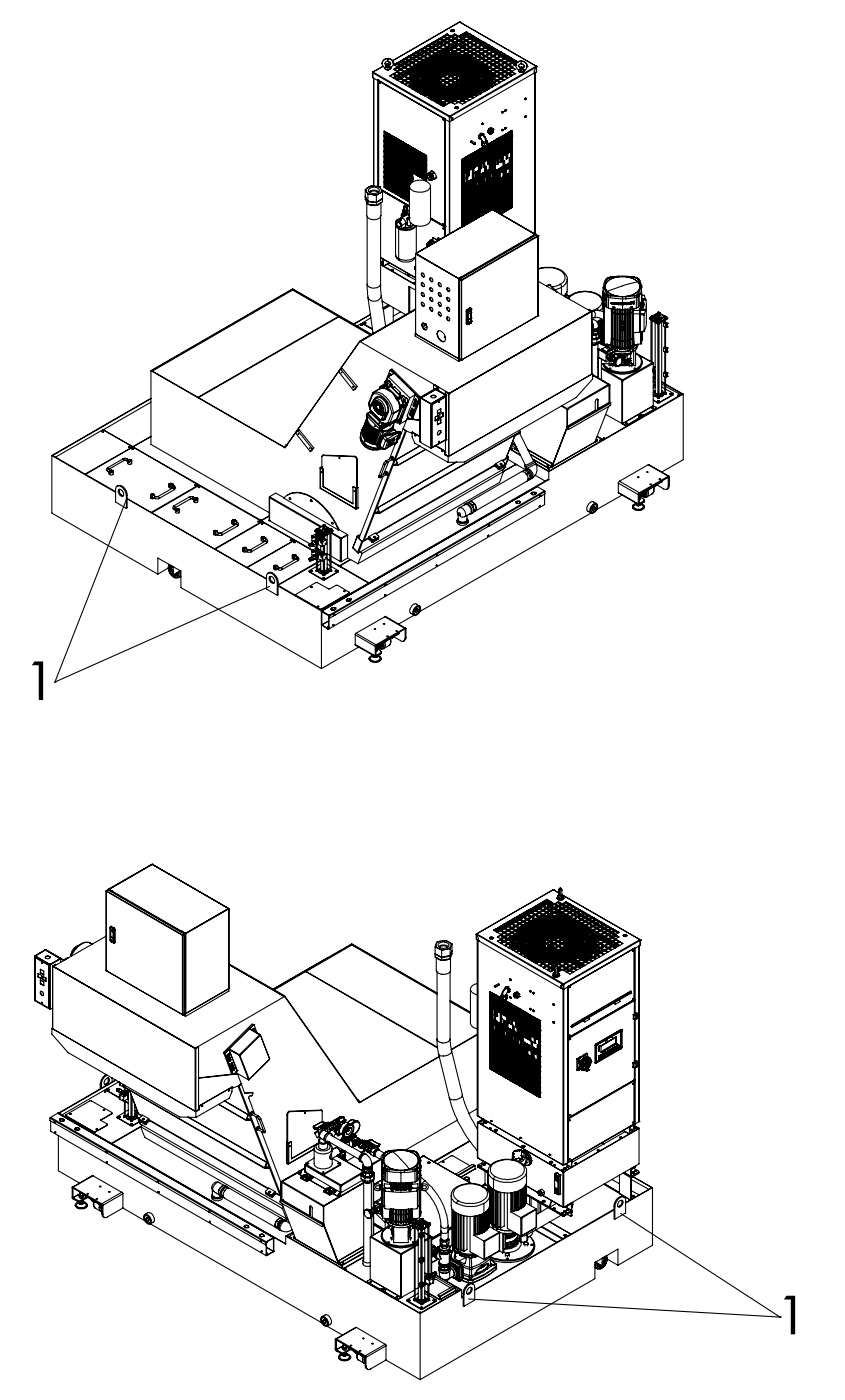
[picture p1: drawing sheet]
<svg xmlns="http://www.w3.org/2000/svg" width="78mm" height="129mm" viewBox="0 0 78 129" stroke-linecap="round" stroke-linejoin="round" font-family="sans-serif">
<defs><g id="words">
<g font-size="4.9">
<text x="2.1" y="64.3">1</text>
<text x="71.2" y="122.6">1</text>
</g>
</g></defs>
<g fill="none" stroke="#000" stroke-width=".1">
<path d="M33.5 17.4a1.12 1.12 0 0 0 .2 .9l.1 .2M33.5 17.4l.2 .1M33.5 18.1h.1M33.5 18.1v.2l.3 .5M33.5 18.1l.3 .4M33.7 17.5v.2M33.7 17.7l.4 .2M33.7 17.7l.1 .2M33.7 18.6v1.2a.74 .74 0 0 0 1.3 0v-1.2M33.7 18.6l.1 .1M33.7 19.9v6.2M33.8 17.3l-.2 .1 .1 .1"/>
<path d="M33.8 17.3l-.3 .1M33.8 18.5l.8 .1M33.8 17.9h.3M33.8 17.9v.6M33.8 18.5v.3M33.8 18.8l.8 .1M33.9 17.3a.65 .65 0 0 1 1 .2 .59 .59 0 0 1-1.1 0zM33.9 17.6a.76 .76 0 0 1 .9 0M33.9 17.2l-.1 .1M34 17.7a.56 .56 0 0 1 .7 0M34 18.8l.4 .1M34.1 17.9h.2"/>
<path d="M34.2 6.7h.1M34.2 6.7l.1 .4M34.2 6.7l7.1 4M34.3 6.6l-.1 .1M34.3 6.6h.1M34.3 6.6l7 4.1M34.3 7.1l.4 .3M34.3 17.9l.3 .1M34.3 7.2v9.9M34.4 17.1l-.5 .1M34.4 17.1h.2M34.6 18v.6"/>
<path d="M34.6 18.6v.3M34.6 17.1l.4 .2M34.6 17.1l.3 .1M34.7 7.4l6.1 3.5M34.7 7.4h.1M34.7 7.4v9.7M34.7 7.4v9.8M34.8 7.4h.1M34.8 17.8l-.5 .1M34.8 17.8l-.2 .2M34.8 7.4v9.8M34.9 17.2h.1"/>
<path d="M34.9 7.6v.1zM34.9 7.6h.1M34.9 7.6v.1M34.9 17.2l.1 .1M34.9 17.7l-.1 .1M35 18.6a.82 .82 0 0 1-1.1 .2M35 19.9v6.2M35 17.3v.1M35 17.4v.2l-.1 .1M35 17.4l.1 .2M35 17.4l2.6 1.5-2.5-1.5M35.1 17.5l2.5 1.5"/>
<path d="M35.1 5.8l.1 .3 .1 .1M35.1 18.2v.1M35.1 17.6v.6l-.5 .4M35.1 17.6l-.2 .1M35.1 18.3v.2l-.5 .4M35.1 18.3l-.5 .3M35.2 6.1l-.9 .5M35.3 14.8h.1M35.3 15.8h.1M35.3 13.9h.1M35.3 16.7h.1M35.3 16.2h.1"/>
<path d="M35.3 13.4h.1M35.3 17.2h.1M35.3 12.5h.1M35.3 12.9h.1M35.3 15.8l.2 .1v-.4l-.1-.1 .1 .5M35.3 16.8h.1v.5l-.1-.1zM35.3 12.5v-.5l.1 .1v.4M35.3 12.5v.4M35.3 13.4v-.4h.1v.5M35.3 13.5h.1v.4h-.1zM35.3 14.4v-.5l.1 .1v.4M35.3 14.8v-.4l.2 .1v.5"/>
<path d="M35.3 15.3v-.4h.1v.5M35.3 15.8v-.4h.1v.5M35.3 15.8l.1 .1v.4l-.1-.1zM35.3 16.7v-.4h.1v.5M35.3 12.5l.1 .1v.4M35.3 16.7l.1 .1M35.3 14.4h.1M35.3 15.3l.1 .1M35.3 12.9l.1 .1M35.3 13.4l.1 .1M35.3 14.3v.1M35.3 12v.5"/>
<path d="M35.3 13v.4M35.3 13.5v.4M35.3 13.9v.4M35.3 14.4v.4M35.3 14.9v.4M35.3 15.4v.4M35.3 15.9v.3M35.3 16.3v.4M35.3 16.8v.4M35.3 14.3l.1 .1M35.3 14.8l.1 .1M35.3 15.3h.1"/>
<path d="M35.3 16.2l.1 .1M35.3 5.8l.2 .2h.1M35.3 6.2v.1M35.3 6.3l.3 .1M35.3 5.8l.3 .2M35.3 6.2h.1M35.4 14.5v.4l-.1-.1M35.4 6.4h.2M35.4 6.2h-.1M35.4 6.2h.2M35.4 5.9l.4-.2-.3 .2M35.4 14.4h.1"/>
<path d="M35.4 15.4h.1M35.4 14.9h.1M35.4 16.8h.1M35.4 12.5h.1M35.4 13.5h.1M35.4 16.8l.3 .1M35.4 17.3v-.4h.1v.4M35.4 12.1l.1 .1v.4l-.1-.1zM35.4 13v-.4h.1v.5M35.4 13.5v-.4h.1v.5M35.4 14v-.4h.1v.4M35.4 14l.1 .1v.4l-.1-.1z"/>
<path d="M35.4 14.5v.4M35.4 15h.1v.5l-.1-.1zM35.4 16.3v-.4l.1 .1v.4M35.4 16.8v-.4l.1 .1v.4M35.4 17.3h.1M35.4 16.3l.1 .1M35.4 13.5l.3 .1M35.4 14.9l.1 .1M35.4 14h.1M35.4 13l.1 .1M35.5 12.5h.1M35.5 13h.1"/>
<path d="M35.5 13.5h.1M35.5 14.4h.1M35.5 15.4h.1M35.5 15.9h.1M35.5 16.3h.1M35.5 16.8h.1M35.5 16.3h-.1M35.5 16.2v.1M35.5 12.9v.1M35.5 13v.1M35.5 17.3h-.1M35.5 12.2v.3"/>
<path d="M35.5 12.6v.4M35.5 13.1v.4M35.5 13.6v.4M35.5 14v.4M35.5 14.5v.4M35.5 15v.4M35.5 15.5v.4M35.5 15.9v.4M35.5 16.4v.4M35.5 16.9v.4M35.5 13.9v.1M35.5 12.5v.1"/>
<path d="M35.5 13h-.1M35.5 13.9l-.1 .1M35.5 14.4v.1M35.5 14.9v.1M35.5 16.3v.1M35.5 17.3h.1M35.5 14.3v.1M35.5 13.8v.1M35.5 17.2h.1M35.5 13.4h.1M35.5 14.8h.1M35.5 15.7v.1"/>
<path d="M35.5 16.7h.1M35.5 13.9h.1M35.5 15.3h.1M35.5 14.8v.1M35.5 15.8h.1M35.5 13.4v.1M35.5 16.7v.1M35.5 14.9h.1M35.5 17.2v.1M35.5 12.4v.1M35.5 15.8v.1M35.6 16.5h.1v.4h-.1z"/>
<path d="M35.6 15h.1M35.6 14.5h.1M35.6 15.5h.1M35.6 16.4h.1M35.6 14.1h.1M35.6 17.4h.1M35.6 13.1l.1 .1v.4h-.1zM35.6 13.1h.1M35.6 12.6l.1 .1M35.6 17.4v-.5l.1 .1v.4M35.6 12.6v-.4l.1 .1v.4M35.6 14.1v-.5l.1 .1v.4"/>
<path d="M35.6 14.1l.1 .1v.4l-.1-.1zM35.6 15v-.4h.1v.4M35.6 15l.1 .1v.4h-.1zM35.6 16v-.5l.1 .1v.4M35.6 16l.1 .1v.4l-.1-.1zM35.6 16h.1M35.6 14.3h.1h-.1M35.6 12.2v.4M35.6 12.7v.4M35.6 13.2v.4M35.6 13.6v.5M35.6 14.1v.4"/>
<path d="M35.6 14.6v.4M35.6 15v.5M35.6 15.5v.5M35.6 16v.4M35.6 16.5v.4M35.6 16.9v.5M35.6 16.4l.1 .1M35.6 5.6l-.2 .1-.1 .1M35.6 5.6l.3 .2M35.6 5.4h-.3l-.2 .4M35.6 5.4l.4 .1 .1 .3M35.6 6v.1"/>
<path d="M35.6 6.1l-.2 .1M35.6 6.1l.2 .1M35.6 6h.1M35.6 5.9l-.1 .1M35.6 5.9l.2 .1M35.6 6.4h.1M35.6 5.4a.44 .44 0 0 0-.5 .4M35.6 5.4v.2M35.6 5.4a.43 .43 0 0 1 .5 .4M35.6 5.4h.1M35.6 5.9v.1M35.6 6.2v.2"/>
<path d="M35.7 12.8v.4l-.1-.1M35.7 15.2h-.1M35.7 13.8h-.1M35.7 16.1l-.1 .1M35.7 17.1h-.1M35.7 13.3l-.1 .1M35.7 14.7l-.1 .1M35.7 15.7h-.1M35.7 16.6l-.1 .1M35.7 15.2l-.1 .1M35.7 16.2h-.1M35.7 17.1l-.1 .1"/>
<path d="M35.7 12.9h-.1M35.7 14.8h-.1M35.7 12.8l-.1 .1M35.7 15.3h-.1M35.7 13.8l-.1 .1M35.7 17.2h-.1M35.7 12.4h-.1M35.7 12.4l-.1 .1M35.7 13.4h-.1M35.7 14.3l-.1 .1M35.7 15.7l-.1 .1M35.7 16.7h-.1"/>
<path d="M35.7 15.1h.1M35.7 16h.1M35.7 16.5h.1M35.7 17h.1M35.7 13.7h.1M35.7 13.2h.1M35.7 12.7h.1M35.7 15.1v-.4l.2 .1v.4l-.1-.1M35.7 12.8v.4M35.7 16.1v.4M35.7 16l.1 .1M35.7 15.6h.1"/>
<path d="M35.7 14.6l.1 .1M35.7 12.3h.1M35.7 14.7h.1M35.7 17.1h.1M35.7 14.2h.1M35.7 13.3h.1M35.7 15.7h.1M35.7 16.6h.1M35.7 14.8l.1-.1v.4h-.1M35.7 12.3v.4M35.7 13.2v.5M35.7 13.7v.4"/>
<path d="M35.7 14.2v.4M35.7 14.7v.4M35.7 15.1v.5M35.7 15.6v.4M35.7 16.6v.4M35.7 17v.4M35.7 12.7l.1 .1M35.7 14.1l.1 .1M35.7 17.4l.1 .1M35.7 12.4h.1M35.8 15.1l-.1 .1M35.8 12.8h-.1"/>
<path d="M35.8 16.1h-.1M35.8 12.8h.1M35.8 13.2h.1M35.8 13.7h.1M35.8 14.2h.1M35.8 14.7h.1M35.8 15.1h.1M35.8 16.1h.1M35.8 16.5h.1M35.8 17h.1M35.8 17.5h.1M35.8 13.8l-.1-.1v.4"/>
<path d="M35.8 17.1l-.1-.1v.4M35.8 12.4l-.1-.1v.4M35.8 13.3l-.1-.1v.5M35.8 14.2h-.1v.4M35.8 15.2l-.1-.1v.5M35.8 15.7l-.1-.1v.4M35.8 16.6h-.1v.4M35.8 17.1v.4l-.2-.1M35.8 12.4v.4l-.1-.1M35.8 12.8v.4h-.1M35.8 13.3v.4M35.8 13.8v.4l-.2-.1"/>
<path d="M35.8 14.2v.5M35.8 15.2v.4M35.8 15.7v.4M35.8 16.1v.5l-.1-.1M35.8 16.6v.4M35.8 12.8l-.2-.1v.4M35.8 13.3h-.1M35.8 14.2l-.1 .1M35.8 16.6h-.1M35.8 12.8l-.1 .1M35.8 15.2h-.1M35.8 16.1l-.1 .1"/>
<path d="M35.8 13.8h-.1M35.8 17.1h-.1M35.8 7l.3-.2 .3 .2-.3 .1zM35.8 6.3l-.2 .1M35.8 6.2h-.2M35.8 17.1l.3 .1v-.4l-.1-.1v.4l.1 .1M35.8 15.6h.1M35.8 17.1h.1M35.8 17.5v-.4l.1 .1v.4M35.8 12.4h.1v.5l-.1-.1zM35.8 13.3v-.4h.1v.4M35.8 13.7v-.4l.1 .1v.4"/>
<path d="M35.8 14.2v-.4h.1v.5M35.8 14.3h.1v.5l-.1-.1zM35.8 14.7v.4M35.8 15.6v-.4l.1 .1v.4M35.8 15.7h.1v.5l-.1-.1zM35.8 16.6v-.4h.1v.4M35.8 17.1v-.5l.1 .1v.4M35.8 17.5l.1 .1M35.8 16.6h.1M35.8 15.6l.1 .1M35.8 13.7l.3 .2M35.8 14.2l.1 .1"/>
<path d="M35.8 13.3h.1M35.9 5.8l-.1 .1-.2 .1M35.9 12.8h.1M35.9 16.1h.1M35.9 5.8l-.1 .2h-.2M35.9 17.1h.1M35.9 13.7h.1M35.9 17h.1M35.9 16.6h-.1M35.9 13.2v.1M35.9 12.4v.4M35.9 12.9v.4"/>
<path d="M35.9 13.3v.4M35.9 13.8v.4M35.9 14.3v.4M35.9 14.8v.4M35.9 15.2v.4M35.9 15.7v.4M35.9 16.2v.4M35.9 16.6v.5M35.9 17.1v.4M35.9 13.2l-.1 .1M35.9 14.2h-.1M35.9 14.2v.1"/>
<path d="M35.9 13.7v.1M35.9 14.7h.1M35.9 15.1v.1M35.9 15.6v.1M35.9 16.6h.1M35.9 17.5h-.1M35.9 17.5v.1M35.9 6.2l-.1 .2h-.2M35.9 6.2l-.1 .1M35.9 6.2h.1M35.9 14.1h.1M35.9 17.4h.1"/>
<path d="M35.9 16.9h.1M35.9 13.6h.1M35.9 14.5v.1M35.9 15v.1M35.9 15.5h.1M35.9 16.5h.1M35.9 13.6v.1M35.9 16h.1M35.9 16.9v.1M35.9 13.2h.1M35.9 14.6h.1M35.9 15.5v.1"/>
<path d="M35.9 13.1v.1M35.9 14.6v.1M35.9 15.6h.1M35.9 12.7h.1M35.9 14.2h.1M35.9 16.5v.1M35.9 15.1h.1M36 14.8h.1M36 14.3h.1M36 15.7h.1M36 13.4l.1 .1v.4l-.1-.1zM36 16.7h.1"/>
<path d="M36 13.4h.1M36 17.6h.1M36 12.9h.1M36 17.6v-.4h.1v.5M36 12.9v-.4h.1v.4M36 14.3v-.4h.1v.4M36 14.3l.1 .1v.4h-.1zM36 15.3v-.5l.1 .1v.4M36 15.7v-.4l.1 .1v.4M36 16.2v-.4h.1v.4M36 17.6l.1 .1M36 16.2h.1"/>
<path d="M36 15.7l.2 .2M36 15.3h.1M36 14h.1l-.1 .1M36 17.3h.1l-.1 .1M36 12.5v.4M36 12.9v.5M36 13.4v.4M36 13.9v.4M36 14.4v.4M36 14.8v.5M36 15.3v.4M36 15.8v.4"/>
<path d="M36 16.2v.5M36 16.7v.5M36 17.2v.4M36.1 5.6l6.1-3.6zM36.1 6.8h.1M36.1 17.5h-.1M36.1 17.5l-.1 .1M36.1 15.4l-.1 .1h.1M36.1 13v.4h-.1M36.1 16.3v.4h-.1M36.1 14.9l-.1 .1M36.1 15.9h-.1"/>
<path d="M36.1 16.8l-.1 .1M36.1 13.5l-.1 .1M36.1 14.5h-.1M36.1 15h-.1M36.1 16.4h-.1M36.1 13.6h-.1M36.1 15.9l-.1 .1M36.1 16.9h-.1M36.1 13.1h-.1M36.1 16h-.1M36.1 12.6l-.1 .1M36.1 14.5l-.1 .1"/>
<path d="M36.1 15.5h-.1M36.1 12.6h-.1M36.1 13.1l-.1 .1M36.1 14.1h-.1M36.1 16.5h-.1M36.1 6.8l.3 .2M36.1 6.8l-.3 .2M36.1 5.8l-.1 .4h-.1h-.1M36.1 5.8h.1M36.1 13v.4M36.1 15.3v-.4l.3 .1v.5l-.1-.1M36.1 16.3v.4"/>
<path d="M36.1 17.3h.1v.5l-.1-.1zM36.1 15.3h.1M36.1 14.4h.1M36.1 16.7h.1M36.1 13h.1M36.1 13.4h.1M36.1 17.7h.1M36.1 13.9h.1M36.1 16.3h.1M36.1 17.2l.1 .1M36.1 14.9h.1M36.2 17.5v-.1v.1"/>
<path d="M36.2 14h.1M36.2 13.4v.1M36.2 16.4h.1M36.2 13.1h.1M36.2 16.7v.1M36.2 12.5v.5M36.2 13v.4M36.2 13.5v.4M36.2 13.9v.5M36.2 14.4v.5M36.2 14.9v.4M36.2 15.4v.4"/>
<path d="M36.2 15.9v.4M36.2 16.3v.4M36.2 16.8v.4M36.2 17.3v.4M36.2 13h.1M36.2 14.4h.1M36.2 15.3v.1M36.2 16.3h.1M36.2 17.7h.1M36.2 6.8l.2-.2 .3 .2-.3 .1zM36.2 5.9l.2-.1 .3 .1-.3 .2zM36.2 14.9h.1"/>
<path d="M36.2 15.8h.1M36.2 15.4h.1M36.2 13.9h.1M36.2 15.9h.1M36.2 17.3h.1M36.2 12.6l-.1-.1v.5M36.2 13.5h-.1v.4M36.2 14l-.1-.1v.5M36.2 14.5l-.1-.1v.5M36.2 15.4h-.1v.4l.1 .1M36.2 15.9h-.1v.4M36.2 16.8h-.1v.4"/>
<path d="M36.2 12.6v.4h-.1M36.2 13.1v.4l-.1-.1M36.2 14v.4h-.1M36.2 14.5v.4M36.2 15v.4l-.1-.1M36.2 15.4v.5M36.2 15.9v.4h-.1M36.2 16.4v.4l-.1-.1M36.2 16.8v.5M36.2 13.1l-.2-.2v.5M36.2 16.4l-.2-.2v.5M36.2 13.5v.1"/>
<path d="M36.2 14.9v.1M36.2 16.8v.1M36.2 12.6h.1M36.2 14.5h.1M36.2 15.4v.1M36.2 17.2v.1M36.3 14.9h.1M36.3 14.4l.1 .1M36.3 15.4h.1M36.3 14l.2 .1v-.4l-.1-.1v.5h.1M36.3 17.3l.2 .1v-.4l-.1-.1v.5M36.3 17.3h.1"/>
<path d="M36.3 14h.1M36.3 16.3h.1M36.3 17.8h.1M36.3 13h.1M36.3 17.8v-.5l.1 .1v.4M36.3 13v-.4l.2 .2v.4M36.3 13.5v-.4h.1v.5M36.3 14v-.4h.1v.5M36.3 14.4v-.4l.1 .1v.4M36.3 14.5l.1 .1v.4l-.1-.1zM36.3 15v.4M36.3 15.9v-.4h.1v.4"/>
<path d="M36.3 15.9l.1 .1v.4l-.1-.1zM36.3 16.8v-.4l.1 .1v.4M36.3 17.3v-.4h.1v.5M36.3 16.8l.1 .1M36.3 15.9h.1M36.3 13.5l.1 .1M36.3 13.4h.1h-.1M36.3 16.8h.1M36.3 12.6v.4M36.3 13.1v.4M36.3 13.6v.4M36.3 14.1v.4"/>
<path d="M36.3 14.5v.4M36.3 15.5v.4M36.3 15.9v.4M36.3 16.4v.4M36.3 16.9v.4M36.3 17.4v.4M36.3 13l.1 .1M36.3 13.5h.1M36.3 14.9l.1 .1M36.3 16.3l.1 .1M36.3 17.4h.1M36.4 12.7v.4l-.1-.1"/>
<path d="M36.4 14.3h-.1M36.4 16.7h-.1M36.4 13.8l-.1 .1M36.4 14.8h-.1M36.4 15.3h-.1M36.4 16.2h-.1M36.4 15.7l-.1 .1M36.4 13.9h-.1M36.4 14.3l-.1 .1M36.4 16.2l-.1 .1M36.4 17.2h-.1M36.4 12.9h-.1"/>
<path d="M36.4 13h-.1M36.4 14.4h-.1M36.4 15.3l-.1 .1M36.4 16.3h-.1M36.4 12.9l-.1 .1M36.4 13.5h-.1M36.4 14.9h-.1M36.4 15.8l-.1 .1M36.4 16.8h-.1M36.4 13.6v-.4l.3 .1v.4h-.2M36.4 16.9v-.4l.3 .1v.5l-.2-.1M36.4 15h.1"/>
<path d="M36.4 14.5h.1M36.4 16h.1M36.4 16.9h.1M36.4 13.6h.1M36.4 17.9h.1M36.4 17.9v-.5l.1 .1v.4M36.4 12.7v.4M36.4 14.5v-.4l.1 .1v.4M36.4 14.6l.1 .1v.4l-.1-.1zM36.4 15.5v-.4h.1v.4M36.4 16v-.5l.1 .1v.4M36.4 16v.5"/>
<path d="M36.4 16l.1 .1v.4M36.4 14.5l.1 .1M36.4 16.5h.1M36.4 15.5h.1M36.4 13.1l.1 .1M36.4 5.8h.1M36.4 14.8h.1M36.4 6.2h.1M36.4 6.6h.1M36.4 7h.1M36.4 13.2v.4M36.4 13.7v.4"/>
<path d="M36.4 14.1v.4M36.4 14.6v.4M36.4 15.1v.4M36.4 15.5v.5M36.4 16.5v.4M36.4 17v.4M36.4 17.4v.5M36.4 17.4h.1M36.4 7l-.2 .2 .2 .2 .3-.2M36.4 6.2l-.2 .2 .2 .1 .3-.1M36.4 6.2l.3 .2M36.4 7l.3 .2"/>
<path d="M36.4 6.6l.3 .2M36.4 7l-.2 .2M36.4 6.6l-.2 .2M36.4 6.2l-.2 .2M36.4 5.8l-.2 .2M36.4 5.8l.3 .2M36.5 17.3h-.1M36.5 13.2v.5l-.1-.1M36.5 16.6v.4l-.1-.1M36.5 14.7h-.1M36.5 15.6l-.1 .1M36.5 14.2l-.1 .1"/>
<path d="M36.5 16.6h-.1M36.5 13.8h-.1M36.5 14.7l-.1 .1M36.5 15.2h-.1M36.5 16.1l-.1 .1M36.5 15.7h-.1M36.5 16.6l-.1 .1M36.5 13.3h-.1M36.5 13.3l-.1 .1M36.5 14.3h-.1M36.5 15.2l-.1 .1M36.5 13.4h-.1"/>
<path d="M36.5 16.7h-.1M36.5 17.1h-.1M36.5 12.8l-.1 .1M36.5 12.9h-.1M36.5 13.8l-.1 .1M36.5 15.3h-.1M36.5 16.2h-.1M36.5 7l.3-.2 .3 .2-.3 .1zM36.5 5.8l-.2 .2 .2-.1M36.5 15.6v-.5l.3 .2v.4l-.1-.1M36.5 13.2v-.4h.2v.4M36.5 14.2v-.5l.2 .1v.4"/>
<path d="M36.5 14.2l.2 .1v.4l-.2-.1zM36.5 15.1v-.4h.2v.4M36.5 15.6l.2 .1v.4l-.2-.1zM36.5 16.5v-.4h.2v.5M36.5 17.5v-.4h.2v.4M36.5 17.5l.2 .1v.4l-.2-.1zM36.5 14.6h.1M36.5 16l.2 .1M36.5 15.6h.1M36.5 17h.1M36.5 13.2h.1M36.5 17.9h.1"/>
<path d="M36.5 13.7h.1M36.5 16.5h.1M36.5 14.2h.2M36.5 13.2v.5M36.5 16.6v.4M36.5 17.5h.2M36.5 15.1h.2M36.5 16.5l.2 .1M36.5 13.2h.2M36.5 6.3l-.2 .1M36.6 7.1l-.3 .2 .3-.2M36.6 14.7h.1"/>
<path d="M36.6 13.8h.1M36.6 15.7h.1M36.6 16.1h.1M36.6 12.8h.1M36.6 14.6l.1 .1M36.6 12.8v.4M36.6 13.3v.4M36.6 13.7v.5M36.6 14.2v.4M36.6 14.7v.4M36.6 15.1v.5M36.6 15.6v.5"/>
<path d="M36.6 16.1v.4M36.6 16.6v.4M36.6 17.1v.3M36.6 17.5v.4M36.6 13.2h.1M36.6 13.7h.1M36.6 15.6h.1M36.6 16.5l.1 .1M36.6 17h.1M36.6 17.4l-.1 .1M36.6 17.4l.1 .1M36.6 17.9l.1 .1"/>
<path d="M36.6 14.2h.1M36.6 15.1h.1M36.6 16.5h.1M36.6 16.6h.1M36.6 13.3h.1M36.6 14.2v.1M36.6 15.2h.1M36.7 13.2h.1M36.7 13.7h.1M36.7 14.7h.1M36.7 15.1h.1M36.7 15.6h.1"/>
<path d="M36.7 16.1h.1M36.7 16.6h.1M36.7 17h.1M36.7 17.2h-.1M36.7 17.2l-.1 .1M36.7 15.2v.4h-.2M36.7 16l-.1 .1M36.7 17h-.1M36.7 13.7h-.1M36.7 14.6l-.1 .1M36.7 15.6h-.1M36.7 13.8v-.4h.1v.4"/>
<path d="M36.7 14.2v-.4l.1 .1v.4M36.7 14.3h.1v.5l-.1-.1zM36.7 15.2v-.4h.1v.4M36.7 16.1v-.4h.1v.5M36.7 17.1v-.4h.1v.4M36.7 17.5v-.4l.1 .1v.4M36.7 17.6l.1 .1v.4l-.1-.1zM36.7 15.2h.1M36.7 14.2l.2 .2v-.5h-.1l.1 .4M36.7 14.2h.1M36.7 13.3h.1M36.7 17.5h.1"/>
<path d="M36.7 17.5l.2 .2v-.4l-.1-.1 .1 .4M36.7 13.8h.1M36.7 18h.1M36.7 13.3v-.4l.2 .1v.4M36.7 16.6v-.4l.2 .1v.4M36.7 15.2v.4M36.7 17.1h.1M36.7 16.1l.1 .1M36.7 17.2h.1M36.7 16.5h.1h-.1M36.7 13.1h.1l-.1 .1M36.7 12.9v.4"/>
<path d="M36.7 13.4v.4M36.7 13.8v.4M36.7 14.3v.4M36.7 14.8v.4M36.7 15.3v.3M36.7 15.7v.4M36.7 16.2v.4M36.7 16.7v.4M36.7 17.1v.4M36.7 17.6v.4M36.7 14.2l.1 .1M36.7 15.6l.1 .1"/>
<path d="M36.7 17.5l.1 .1M36.8 17.2h-.1M36.8 6.8h.1M36.8 5.6h.1M36.8 6h.1M36.8 6.4h.1M36.8 7.2h.1M36.8 12.9v.5l-.1-.1M36.8 16.2v.5l-.1-.1M36.8 6.4l-.3 .2 .3 .1 .3-.1M36.8 14.5l-.1 .1h.1M36.8 7.2l-.3 .2 .3 .1 .3-.1"/>
<path d="M36.8 14.1h-.1M36.8 15h-.1M36.8 15.5h-.1M36.8 16h-.1M36.8 13.6l-.1 .1M36.8 15l-.1 .1M36.8 13.6h-.1M36.8 16.9h-.1M36.8 13.7h-.1M36.8 14.6l-.1 .1M36.8 15.1h-.1M36.8 16l-.1 .1"/>
<path d="M36.8 13.2h-.1M36.8 15.6h-.1M36.8 16.5l-.1 .1M36.8 16.9l-.1 .1M36.8 6l-.3 .2 .3 .1 .3-.1M36.8 5.6l.3 .2M36.8 6.4l.3 .2M36.8 6l.3 .2M36.8 5.6l-.3 .2 .3 .1 .3-.1M36.8 7.2l.3 .2M36.8 7.2l-.3 .2M36.8 6.8l-.3 .2"/>
<path d="M36.8 6.8l.3 .2M36.8 6.4l-.3 .2M36.8 6l-.3 .2M36.8 5.6l-.3 .2M36.8 15.3v-.5l.3 .2v.4M36.8 15.3h.1M36.8 13.8h.1M36.8 16.2h.1M36.8 17.2h.1M36.8 13.4h.1M36.8 16.7h.1M36.8 18.1v-.4h.1v.4"/>
<path d="M36.8 12.9v.5M36.8 13.4l.1 .1v.4l-.1-.1zM36.8 14.8v-.4h.1v.4M36.8 15.7v-.4l.1 .1v.4M36.8 15.8l.1 .1v.4l-.1-.1zM36.8 16.2v.5M36.8 17.2v-.5l.1 .1v.4M36.8 18.1h.1M36.8 14.8h.1M36.8 15.7l.1 .1M36.9 13v.4M36.9 13.4v.4"/>
<path d="M36.9 13.9v.4M36.9 14.4v.4M36.9 14.8v.5M36.9 15.3v.4M36.9 15.8v.4M36.9 16.3v.4M36.9 16.7v.5M36.9 17.2v.4M36.9 17.7v.4M36.9 19.7v.3M36.9 14.5h.1M36.9 13.8v.1"/>
<path d="M36.9 14.3h.1M36.9 15.3h.1M36.9 16.2h.1M36.9 17.2h.1M36.9 17.6v.1M36.9 18.1h-.1M36.9 18.1h.1M36.9 5.9l.2-.1 .3 .1-.3 .2zM36.9 6.8l.2-.2 .3 .2-.3 .1zM36.9 5.7l-.3 .1 .3-.1M36.9 19.7h.1M36.9 19.8v.2l.3-.2"/>
<path d="M36.9 19.7a.13 .13 0 0 0 0 .1 .13 .13 0 0 0 .2 0l.1-.1h-.1M36.9 6.1l-.3 .1M36.9 7.6h.1M36.9 17v.1M36.9 17.1h.1M36.9 6.9l-.2 .2 .3-.2M36.9 15.9h.1M36.9 14.9v.4h-.1M36.9 15.4h.1M36.9 16.3v.1M36.9 14h.1M36.9 14.9v.1"/>
<path d="M36.9 15.4v.1M36.9 14v.1M36.9 16.4h.1M36.9 15h.1M36.9 13.5v.1M36.9 15.5h.1M36.9 16.4v.1M36.9 16.8v.1M36.9 13.1h.1M36.9 13.6h.1M36.9 14.1h.1M36.9 14.5v.1"/>
<path d="M36.9 16h.1M36.9 13v.1M37 19.7l.1 .1-.2-.1zM37 13.5v-.5l.1 .1v.4M37 13.5l.1 .1v.4l-.1-.1zM37 14.4v-.4h.1v.4M37 14.4l.1 .1v.4h-.1zM37 15.8v-.4h.1v.5M37 15.9h.1v.4h-.1zM37 16.8v-.5l.1 .1v.4M37 16.8l.1 .1v.4l-.1-.1zM37 17.7v-.4h.1v.5"/>
<path d="M37 17.8h.1v.5l-.1-.1zM37 14.9h.1M37 15.3l.1 .1M37 15.8l.2 .2v-.5h-.1v.4M37 15.8h.1M37 13.5h.1M37 17.2h.1M37 13.9h.1M37 18.2h.1M37 16.3h.1M37 14.9v.4M37 17.7l.1 .1"/>
<path d="M37 16.8h.1M37 14.4h.1M37 7.6v.1M37 7.6h.1M37 15.4h.1M37 14h.1M37 14.5h.1M37 16.4h.1M37 13.1h.1M37 13v.5M37 13.5v.4M37 14v.4"/>
<path d="M37 14.4v.5M37 14.9v.5M37 15.4v.4M37 15.9v.4M37 16.3v.5M37 16.8v.4M37 17.3v.4M37 17.8v.4M37 19.4v.1l.2 .1M37 15.8l.1 .1M37 17.2l.1 .1M37 17.7h.1"/>
<path d="M37 19.4h.1M37 19.3h.1M37 19.3l.1 .1M37 19.2v.1M37 14.9v.1M37 15.9h.1M37 19.3v.1M37.1 19.2v.1M37.1 19v.3M37.1 19v.1M37.1 16.9l-.1 .1M37.1 17h-.1"/>
<path d="M37.1 19.7v.1M37.1 14.4h.1M37.1 15.3v.1M37.1 13.4v.1M37.1 16.7v.1M37.1 13.9h-.1M37.1 15.8h-.1M37.1 15.8l-.1 .1M37.1 19.7v.1h-.2M37.1 19.7h.1M37.1 19.7h-.2v.1M37.1 19.3h.1"/>
<path d="M37.1 19.3v.1M37.1 19.4l.2 .1M37.1 19.4h.1M37.1 19.6h.1M37.1 19.6h-.1M37.1 14.9l.1 .1M37.1 15.4h.1M37.1 14.5l.3 .1v-.4l-.1-.1v.4M37.1 14.5h.1M37.1 16.8h.1M37.1 13.5h.1M37.1 17.8l.3 .1v-.4l-.1-.1v.5"/>
<path d="M37.1 17.8h.1M37.1 18.3h.1M37.1 14l.1 .1M37.1 15.4v-.4h.1v.5M37.1 17.8l.1 .1v.4h-.1zM37.1 13.5v-.4l.3 .1v.5l-.1-.1M37.1 16.8v-.4l.3 .2v.4l-.1-.1M37.1 14v-.4h.1v.5M37.1 14.5v-.4h.1v.4M37.1 14.5l.1 .1v.4l-.1-.1zM37.1 16.4v-.4h.1v.4M37.1 17.3v-.4h.1v.5"/>
<path d="M37.1 17.8v-.4h.1v.5M37.1 19.1v.2M37.1 19.6v.1M37.1 17.3l.1 .1M37.1 16.4h.1M37.1 15.4l.1 .1M37.1 19.4l.1 .1M37.1 16.9h.1M37.1 5.8h.1M37.1 13.9h.1M37.1 5.4h.1M37.1 6.2h.1"/>
<path d="M37.1 6.6h.1M37.1 7h.1M37.1 7.4v.1M37.1 13.1v.4M37.1 13.6v.4M37.1 14.1v.4M37.1 14.5v.5M37.1 15v.4M37.1 15.5v.4M37.1 16v.4M37.1 16.4v.4M37.1 16.9v.4"/>
<path d="M37.1 17.4v.4M37.1 17.9v.4M37.1 13.5l.1 .1M37.1 15.9h.1M37.1 17.3h.1M37.1 16.8l.1 .1M37.1 7l-.2 .2 .2 .2 .3-.2M37.1 7l.3 .2M37.1 6.2l-.2 .2 .2 .1 .3-.1M37.1 6.6l.3 .2M37.1 5.4l-.2 .2 .2 .1 .3-.1M37.1 7.5l.3 .1"/>
<path d="M37.1 7.4l-.2 .2 .2 .1 .3-.1M37.1 7.4l.3 .2M37.1 5.8l.3 .2M37.1 5.4l.3 .2M37.1 6.2l.3 .2M37.1 7.5l-.2 .1M37.1 6.6l-.2 .2M37.1 7l-.2 .2M37.1 6.2l-.2 .2M37.1 5.8l-.2 .2M37.1 5.4l-.2 .2M37.2 16.9h.1"/>
<path d="M37.2 19.5v.1M37.2 19.7v.1M37.2 19.5h.1M37.2 13.2v.4l-.1-.1M37.2 16.5v.4l-.1-.1M37.2 14.8h-.1M37.2 14.3h-.1M37.2 15.3h-.1M37.2 15.7h-.1M37.2 16.2h-.1M37.2 13.8h-.1M37.2 13.8l-.1 .1"/>
<path d="M37.2 14.3l-.1 .1M37.2 15.7l-.1 .1M37.2 16.7h-.1M37.2 13.4h-.1M37.2 13.4l-.1 .1M37.2 14.4h-.1M37.2 14.8l-.1 .1M37.2 15.8h-.1M37.2 15.3l-.1 .1M37.2 16.3h-.1M37.2 7.8l.3-.2 .3 .2-.3 .2zM37.2 5.4l-.2 .2 .3-.2"/>
<path d="M37.3 15.5h.1M37.3 14.1h.1M37.3 16.5h.1M37.3 16.9h.1M37.3 13.6h.1M37.3 17.4h.1M37.3 13.2v.4M37.3 14.1v-.4h.1v.4M37.3 15v-.4l.1 .1v.4M37.3 15.5v-.4l.2 .1v.4M37.3 16v-.4h.1v.4M37.3 16.5v.4"/>
<path d="M37.3 17.4v-.4h.1v.4M37.3 18.4v-.5l.1 .1v.4M37.3 18.4h.1M37.3 15l.1 .1M37.3 16h.1M37.3 5.9l-.3 .1M37.3 6.7l-.3 .2 .3-.2M37.3 15.3h.1M37.3 15.2l.1-.1v.5l-.1-.1M37.3 13.7v.4M37.3 14.2v.3M37.3 14.6v.4"/>
<path d="M37.3 15.1v.4M37.3 15.6v.4M37.3 16v.5M37.3 17v.4M37.3 17.4v.5M37.3 17.9v.4M37.3 14.5l.1 .1M37.3 17.9h.1M37.3 18.3v.1M37.3 18.3l.1 .1M37.3 19.7l.3 .1M37.3 19.7h.2l.1 .1"/>
<path d="M37.3 18.9v.1h-.2M37.3 18.9h-.2v.1M37.3 19.7l-.1 .1M37.3 18.9h.1M37.3 19.7v.1M37.4 18.9v.1M37.4 18.9h-.3v.1M37.4 16.8h-.1h.1M37.4 15.6l-.1 .1h.1M37.4 16.1l-.1-.1v.5M37.4 16.1v.4h-.1M37.4 14.7h-.1"/>
<path d="M37.4 16.1h-.1M37.4 14.2l-.1 .1M37.4 15.2h-.1M37.4 16.1l-.1 .1M37.4 13.7l-.1 .1M37.4 13.8h-.1M37.4 14.7l-.1 .1M37.4 16.2h-.1M37.4 16.6h-.1M37.4 13.3h-.1M37.4 13.4h-.1M37.4 14.3h-.1"/>
<path d="M37.4 14.8h-.1M37.4 15.7h-.1M37.4 19.2h.1M37.4 19v.3h-.3M37.4 19l-.3 .1M37.4 19.6h-.2M37.4 16.1h.1M37.4 13.7v-.4h.1v.4M37.4 14.2v-.5l.1 .1v.4M37.4 14.7v-.5l.1 .1v.4M37.4 14.7l.1 .1v.4l-.1-.1zM37.4 15.1v.5"/>
<path d="M37.4 16.1v-.5l.1 .1v.4M37.4 16.1l.1 .1v.4l-.1-.1zM37.4 17v-.4h.1v.5M37.4 17.1h.1v.4h-.1zM37.4 18v-.5l.1 .1v.4M37.4 18l.1 .1v.4l-.1-.1zM37.4 19.4v.2M37.4 19.4l-.1 .1M37.4 14.2h.1M37.4 15.6h.1M37.4 15.1h.1M37.4 17.5h.1"/>
<path d="M37.4 16.5h.1M37.4 18.4h.1M37.4 18h.1M37.4 17l.1 .1M37.4 14.7h.1M37.4 13.7h.1M37.4 14.2l.2 .1M37.4 19.3h.1M37.4 19.3l-.1 .1-.2-.1M37.4 19.2l-.1 .1h-.2M37.4 19.3v.1h-.3M37.4 13.3v.4h.1"/>
<path d="M37.4 13.7v.5M37.4 14.2l.1 .5M37.4 14.7v.4M37.4 15.2v.4M37.4 15.6v.5M37.4 16.1v.4M37.4 16.6v.4M37.4 17.1v.4M37.4 17.5v.4M37.4 18v.4M37.4 19.2v.1M37.4 19.3v.1"/>
<path d="M37.4 19.5v.2M37.4 16.5l.1 .1M37.4 17h.1M37.4 17.9v.1M37.4 17.9l.1 .1M37.4 18.4l.1 .1M37.4 19.4h.1M37.5 20l-.1 .1M37.5 16.1h.1M37.5 13.7h.1M37.5 15.1h.1M37.5 19.3l-.1 .3"/>
<path d="M37.5 19.3l-.1 .1M37.5 14.2h.1M37.5 14.7h.1M37.5 15.6h.1M37.5 7.6h.1M37.5 6.8h.1M37.5 16.7h-.1M37.5 16.7l-.1 .1M37.5 5.2h.1M37.5 5.6h.1M37.5 6h.1M37.5 6.4h.1"/>
<path d="M37.5 7.2h.1M37.5 6.8l.3 .2M37.5 16.5v.1M37.5 15.1h-.1M37.5 16l-.1 .1M37.5 14.1l-.1 .1M37.5 16.5h-.1M37.5 7.2l-.3 .2 .3 .1 .3-.1M37.5 5.6l-.3 .2 .3 .1 .3-.1M37.5 6.8l-.3 .2 .3 .1 .3-.1M37.5 6.4l-.3 .2 .3 .1 .3-.1M37.5 5.2l-.3 .1 .3 .2 .3-.2"/>
<path d="M37.5 7.6l.3 .2M37.5 7.2l.3 .2M37.5 5.6l.3 .2M37.5 5.2l.3 .1M37.5 6l-.3 .2 .3 .1 .3-.1M37.5 6.4l.3 .2M37.5 6l.3 .2M37.5 7.6l-.2 .2M37.5 7.2l-.2 .2M37.5 6.4l-.2 .2M37.5 6.8l-.2 .2M37.5 6l-.2 .2"/>
<path d="M37.5 5.6l-.2 .2M37.5 5.2l-.2 .1M37.5 15.2h.1M37.5 13.8h.1M37.5 13.8l.1 .1v.4l-.1-.1zM37.5 17.5h.1M37.5 18.5h.1M37.5 18h.1M37.5 17.1h.1M37.5 14.7v-.4h.1v.5M37.5 14.8h.1v.5l-.1-.1zM37.5 15.7v-.4h.1v.4"/>
<path d="M37.5 15.7l.1 .1v.4l-.1-.1zM37.5 16.6v-.4h.1v.5M37.5 18.5l.1 .1M37.5 17.5l.1 .1M37.5 16.6l.1 .1M37.5 15.7h.1M37.6 13.6h.1M37.6 13.4v.4M37.6 13.8v.5M37.6 14.3v.4M37.6 14.8v.4M37.6 15.3v.4"/>
<path d="M37.6 15.7v.4M37.6 16.2v.4M37.6 16.7v.4M37.6 17.2v.3M37.6 17.6v.4M37.6 18.1v.4M37.6 15.2h.1M37.6 13.8h.1M37.6 14.7v.1M37.6 16.1v.1M37.6 16.6h-.1M37.6 16.6v.1"/>
<path d="M37.6 17.1h.1M37.6 17.5v.1M37.6 18.5h.1M37.6 6.8l.3-.2 .2 .2-.2 .1zM37.6 5.1l.3-.1 .2 .1-.2 .2zM37.6 5.9l.3-.1 .2 .1-.2 .2zM37.6 5.2l-.3 .2M37.6 17.1v3.1a1.03 1.03 0 0 0 1.4 .5l.4-.2 .1-.2v-3.2M37.6 19.9l-.2 .1 .1 .1M37.6 7.7l-.1 .3M37.6 16.6h.1M37.6 19.6l-.2 .1"/>
<path d="M37.6 18.1h-.1v.4M37.6 17.2l-.1-.1v.4M37.6 17.7l-.1-.1v.4M37.6 5.7l-.3 .1M37.6 6.5l-.2 .1 .3-.1M37.6 15h.1M37.6 13.4v.4h-.1M37.6 16.7v.3M37.6 14.5h.1M37.6 15.5h.1M37.6 14.5v.1M37.6 16h.1"/>
<path d="M37.6 14.1h.1M37.6 16.4v.1M37.6 14.1v.1M37.6 14.6h.1M37.6 15.1h.1M37.6 15.5v.1M37.6 13.7h.1M37.6 16v.1M37.6 16.5h.1M37.7 13.8h.1M37.7 16.2l.1 .1M37.7 15.7h.1"/>
<path d="M37.7 16.7h.1M37.7 14.3l.1 .1M37.7 15.3h.1M37.7 13.4v.4M37.7 14.3v-.4h.1v.5M37.7 15.3l.2 .2v.4l-.2-.2zM37.7 16.3h.1v.5l-.1-.1zM37.7 16.7v.2M37.7 7.6h-.1M37.7 16.8a1.25 1.25 0 0 1 1.8 .3 .91 .91 0 0 1-1.2 .5 .52 .52 0 0 1-.6-.2 .52 .52 0 0 1 0-.6zM37.7 7.1v.1M37.7 7h.1"/>
<path d="M37.7 13.5v.3M37.7 13.9v.4M37.7 14.4v.4M37.7 14.9v.4M37.7 15.3v.4M37.7 15.8v.4M37.7 16.3v.4M37.7 16.8v.1M37.7 15.4h.1v.4M37.7 13.8l.1 .1M37.7 14.8h.1M37.7 15.7l.1 .1"/>
<path d="M37.7 7.4h.1M37.8 7.1v.2M37.8 6.7l-.1 .2M37.8 16.5l-.1 .1h.1M37.8 14.4h-.1v.4M37.8 13.5l-.3-.1v.4M37.8 16.8l-.3-.1v.4M37.8 14.9h-.1v.4M37.8 15.9l-.1-.1v.4M37.8 14.4v.5l-.3-.2M37.8 13.5v.4l-.1-.1M37.8 14.9v.4"/>
<path d="M37.8 15.9v.4M37.8 14.9h-.1M37.8 15.9h-.1M37.8 14.4l-.1 .1M37.8 14.9l-.1 .1M37.8 14.5h-.1M37.8 15.4l-.1 .1M37.8 14h-.1M37.8 15.9l-.1 .1M37.8 16.3l-.1 .1M37.8 13.5l-.1 .1M37.8 13.6h-.1"/>
<path d="M37.8 14.1h-.1M37.8 15h-.1M37.8 15.5h-.1M37.8 13.5h-.1M37.8 7.6v.1M37.8 6.6v.3M37.8 7.9v.2v-.2M37.8 14.4h.1M37.8 15.4l.1 .4M37.8 15.4h.1M37.8 14.4l.3 .1v-.4h-.1v.4h.1M37.8 16.3h.1"/>
<path d="M37.8 13.9v-.4l.1 .1v.4M37.8 14.4v-.4l.1 .1v.4M37.8 14.9v-.5l.1 .1v.4M37.8 14.9l.1 .1v.4h-.1zM37.8 16.3v-.4h.1v.4M37.8 14.9h.1M37.8 13.9l.1 .1M37.9 7.5l.1 .2M37.9 7.4v.1M37.9 7.8h.1M37.9 5.8h.1M37.9 5h.1"/>
<path d="M37.9 13.9h-.1M37.9 13.9v.1M37.9 14.9h.1M37.9 15.4h.1M37.9 5.4h.1M37.9 6.2h.1M37.9 6.6h.1M37.9 7h.1M37.9 7.8v.4M37.9 13.5v.4M37.9 14v.4M37.9 14.5v.4"/>
<path d="M37.9 14.9v.5M37.9 15.4v.5v-.1M37.9 15.9v.4M37.9 16.3v.4M37.9 14.4h.1M37.9 14.9h-.1M37.9 15.8v.1M37.9 16.3h.1M37.9 7.5l.2 .1M37.9 7l-.3 .2 .3 .2 .2-.2M37.9 7.8l.2 .2-.2 .2M37.9 7l.2 .2"/>
<path d="M37.9 7.4l-.3 .2 .3 .1 .2-.1M37.9 7.8l-.3 .2 .3 .2M37.9 7.4l.2 .2M37.9 6.2l-.3 .2 .3 .1 .2-.1M37.9 5.8l.2 .2M37.9 5.4l.2 .2M37.9 5.4l-.3 .2 .3 .1 .2-.1M37.9 6.6l.2 .2M37.9 6.2l.2 .2M37.9 7.8l-.3 .2M37.9 7.5l-.3 .1M37.9 6.6l-.3 .2"/>
<path d="M37.9 7l-.3 .2M37.9 6.2l-.3 .2M37.9 5.4l-.3 .2M37.9 5.8l-.3 .2M37.9 5l.2 .2M37.9 5l-.3 .2M37.9 7.1v.2M37.9 6.4l-.2 .1M37.9 7.7l-.1-.2 .1 .2M37.9 15.9h.1M37.9 16.5h.1M37.9 6.4h-.2"/>
<path d="M37.9 16.4v.1M37.9 16.4l-.1-.1v.5M37.9 16.4v.3M37.9 14.8v.1M37.9 15.8h.1M37.9 15.3v.1M37.9 16.2v.1M37.9 13.9h.1M37.9 7.8l.3-.2 .3 .2-.3 .2zM37.9 4.9l.3-.1 .3 .1-.3 .2zM37.9 5l-.2 .2M37.9 7.2l-.1 .1"/>
<path d="M38 6.3l-.2 .2M38 7.1v.2l.1-.2M38 6.7l-.1 .2M38 7h.1M38 7.8h.1M38 15.4h.1M38 15h.1M38 14h.1M38 15l.1 .1v.4l-.1-.1zM38 15.9v-.4h.1v.5M38 7.9v.2M38 15v-.5l.1 .1v.4"/>
<path d="M38 15.9l.1 .1M38 5.1l-.3 .1M38 5.4l-.3 .2M38 6.3l-.1 .2zM38 6.3h.1M38 7.5l.1 .1zM38 6.7v.2M38 8.2h.1v.1M38 6.5v.1M38 8v.1M38 13.6v.4M38 14.1v.4"/>
<path d="M38 14.5v.5M38 15v.4M38 15.5v.4M38 14.4h.1M38 15.4l.1 .1M38 14l.1 .1M38 7.1v.1M38 7.4h.1M38.1 7.6h.1M38.1 6.5l-.1 .1 .1-.1M38.1 14.8h-.1h.1M38.1 13.7v.4l-.1-.1"/>
<path d="M38.1 15.7h-.1M38.1 14.3h-.1M38.1 15.2l-.1 .1M38.1 15.3h-.1M38.1 13.8h-.1M38.1 13.9h-.1M38.1 14.8l-.1 .1M38.1 13.8l-.1 .1M38.1 15.8h-.1M38.1 6.1l-.1 .1M38.1 6.2l.1-.2-.1 .2zM38.1 7.7l.2 .2z"/>
<path d="M38.1 7h.1M38.1 6.9v.2M38.1 7.2h.1M38.1 7.7v.2M38.1 8h.1M38.1 13.7v.4M38.1 15.6l.2 .1v.4l-.2-.1zM38.1 6.4h.1M38.1 15h.1M38.1 14.1h.1M38.1 16h.1M38.1 15.5l.1 .1"/>
<path d="M38.1 14.6h.1M38.1 7.7l.2 .2M38.1 7.3l.1 .1M38.1 6.8h.1M38.1 7.7h.1M38.1 14.7h.1M38.1 15.7l.1-.1v.5M38.1 7v.1M38.1 7.8v.1M38.1 14.2v.4M38.1 14.6v.4M38.1 15.1v.4"/>
<path d="M38.1 15.6v.4M38.1 15l.1 .1M38.2 7.3v.2M38.2 7.4v.1M38.2 8.1l.2 .2M38.2 6.9l-.1 .1M38.2 7.6h.1M38.2 6.8h.1M38.2 4.8h.1M38.2 14.2h-.1v.4M38.2 14.7l-.1-.1v.4M38.2 15.1h-.1v.4"/>
<path d="M38.2 5.6l-.3 .2 .3 .1 .3-.1M38.2 6.8l.3 .2M38.2 14.7v.4l-.1-.1M38.2 5.2h.1M38.2 5.6h.1M38.2 6h.1M38.2 6.4h.1M38.2 6.7h.1M38.2 7.2h.1M38.2 8v.1M38.2 13.7v.5l-.1-.1M38.2 14.2v.4"/>
<path d="M38.2 15.1v.5M38.2 13.7l-.2-.1v.4M38.2 8.1l-.1 .2M38.2 14.7h-.1M38.2 15.6h-.1M38.2 14.2h-.1M38.2 14.2l-.1 .1M38.2 15.1l-.1 .1M38.2 15.2h-.1M38.2 14.3h-.1M38.2 15.7h-.1M38.2 13.7l-.1 .1"/>
<path d="M38.2 13.8h-.1M38.2 14.8h-.1M38.2 15.2l-.1 .1M38.2 6.8l-.3 .2 .3 .1 .3-.1M38.2 8.1l.3 .1M38.2 8l.3 .2M38.2 7.2l.3 .2M38.2 7.2l-.3 .2 .3 .1M38.2 8l-.3 .2 .3 .2 .3-.2M38.2 6.4l-.3 .2 .3 .1M38.2 5.2l-.3 .1 .3 .2 .3-.2M38.2 7.6l.3 .2"/>
<path d="M38.2 6l-.3 .2 .3 .1 .3-.1M38.2 6l.3 .2M38.2 6.4l.3 .2M38.2 5.6l.3 .2M38.2 5.2l.3 .1M38.2 8.1l-.2 .1M38.2 7.6l-.2 .2M38.2 7.2l-.2 .2M38.2 6.4l-.2 .2M38.2 6.8l-.2 .2M38.2 5.6l-.2 .2M38.2 5.2l-.2 .1"/>
<path d="M38.2 6l-.2 .2M38.2 4.8l.3 .2M38.2 4.8l-.2 .2M38.2 6.4l-.1 .3M38.2 8.1l.2 .1M38.2 15.6l.1 .5M38.2 7.7v.1M38.2 7.9v.1M38.2 8.1v.2M38.2 14.2v-.4h.1v.4M38.2 14.7v-.5l.1 .1v.4M38.2 15.1v-.4l.1 .1v.4"/>
<path d="M38.2 15.2h.1v.5l-.1-.1zM38.2 6.2l-.1 .1 .1-.1M38.2 14.7h.1M38.2 15.6h.1M38.2 14.7l.3 .1v-.4l-.1-.1v.4M38.2 15.1h.1M38.2 15.1l.1 .1M38.2 14.2h.1M38.3 6.9l-.2 .2M38.3 7h.1M38.3 16v.1M38.3 14.2h.1"/>
<path d="M38.3 15.1v.1M38.3 7v.1M38.3 8.1h.1M38.3 8.2v.1M38.3 13.8v.4M38.3 14.2v.5M38.3 14.7v.4M38.3 15.2v.4M38.3 15.7v.4M38.3 15.6h.1M38.3 14.2h-.1M38.3 14.7h.1"/>
<path d="M38.3 16.1h.1M38.3 6.8l.3-.2 .2 .2-.2 .1zM38.3 5.1l.3-.1 .2 .1-.2 .2zM38.3 4.8l-.3 .2 .3-.2M38.3 7.7l.1 .1-.1-.1v.2M38.3 6.5l-.1 .2zM38.3 6.1l-.1 .2M38.3 7.3v.1M38.3 6.9v.1M38.3 6.8h.1M38.3 8.4l.3-.1 .2 .1M38.3 8h.1"/>
<path d="M38.3 15.1h.1M38.3 5.2l-.3 .2M38.3 6.1l-.1 .2zM38.3 7.2h.1M38.3 7.4l.1 .1zM38.3 6.1h.1M38.3 6.9v.2M38.3 14.6h.1M38.3 14.6v.1M38.3 15.5v.1M38.3 14.1v.1M38.4 7.7l.1 .1"/>
<path d="M38.4 6.3l-.1 .1zM38.4 8l.1 .1v-.1M38.4 6.7l-.1 .1M38.4 7.8h.1M38.4 8.4h.1M38.4 8.3h.1M38.4 6.8h.1M38.4 7.3v.1M38.4 14.3h.1M38.4 15.7h.1M38.4 15.2l.1 .1M38.4 7.6h.1"/>
<path d="M38.4 7.8v.1M38.4 8.1v.1M38.4 15.2v-.4h.1v.5M38.4 16.2v-.5l.1 .1v.4M38.4 16.2h.1M38.4 8.4h-.1M38.4 7.5l.1 .2zM38.4 6.5l-.1 .1M38.4 14.1h.1h-.1M38.4 8.5l.1-.1v.2M38.4 7.6v.1M38.4 8.3v.1h.1"/>
<path d="M38.4 13.8v.5M38.4 14.3v.4M38.4 14.8v.4M38.4 15.3v.4M38.4 15.7v.4M38.4 14.7l.1 .1M38.4 16.1v.1M38.4 16.1l.1 .1M38.5 7.5l.1 .2M38.5 6.5l-.1 .1zM38.5 7.9l.2 .2zM38.5 8.3l.2 .2z"/>
<path d="M38.5 5.8h-.2M38.5 6.2h-.1M38.5 7.1v.2M38.5 13.9v.4h-.1M38.5 15.3v.4h-.1M38.5 8l-.1 .1M38.5 8.3l-.1 .1M38.5 14.5h-.1M38.5 14.5l-.1 .1M38.5 15h-.1M38.5 15.9l-.1 .1M38.5 15.5h-.1"/>
<path d="M38.5 14.6h-.1M38.5 15l-.1 .1M38.5 16h-.1M38.5 14.1l-.1 .1M38.5 15.5l-.1 .1M38.5 7.4l-.3 .1M38.5 6.6l-.3 .1M38.5 7.9l.2 .2M38.5 8.3l.2 .1M38.5 6.8h-.1M38.5 7.1l.1 .3M38.5 8.3h.1"/>
<path d="M38.5 15.8h.1M38.5 14.3h.1M38.5 15.3h.1M38.5 16.2h.1M38.5 15.8l.3 .2v.4l-.3-.2zM38.5 7.5v.2M38.5 13.9v.4M38.5 15.3v.5M38.5 14.8l.1 .1M38.6 7.5l.1 .2zM38.6 6.6l-.1 .3M38.6 6.1l.2-.2z"/>
<path d="M38.6 7.8h.1M38.6 5.8h.1M38.6 5h.1M38.6 4.6l-.3 .1 .3 .2 .2-.2M38.6 15.4h.1M38.6 15.5h.1M38.6 14h.1M38.6 16.1h.1M38.6 15.9v.4M38.6 4.6h.1M38.6 5.4h.1M38.6 6.2h.1"/>
<path d="M38.6 6.6h.1M38.6 7h.1M38.6 7.4v.1M38.6 7.5v.2M38.6 8v.2M38.6 8.2v.1M38.6 8.4v.2M38.6 13.9v.4M38.6 14.4v.4M38.6 14.9v.4M38.6 15.4v.4M38.6 15.8v.4"/>
<path d="M38.6 14.3v.1M38.6 15.3h.1M38.6 16.2v.1M38.6 7.8l.2 .2-.2 .2M38.6 8.2l.2 .2M38.6 8.2l-.3 .2 .3 .2M38.6 7.5l.2 .1M38.6 7.4l-.3 .2 .3 .1 .2-.1M38.6 7.4l.2 .2M38.6 7l-.3 .2 .3 .2M38.6 4.6l.2 .1M38.6 7.8l-.3 .2 .3 .2"/>
<path d="M38.6 5.4l-.3 .2 .3 .1M38.6 6.2l-.3 .2 .3 .1 .2-.1M38.6 5.8l.2 .1-.2 .2M38.6 6.2l.2 .2M38.6 6.6l.2 .2M38.6 7l.2 .2M38.6 5.8l-.3 .1 .3 .2M38.6 5.8l.2 .2M38.6 5.4l.2 .2M38.6 7.5l-.3 .1M38.6 7.8l-.3 .2M38.6 6.6l-.3 .2"/>
<path d="M38.6 7l-.3 .2M38.6 6.2l-.3 .2M38.6 5.4l-.3 .2M38.6 5.8l-.3 .2M38.6 4.6l-.3 .1M38.6 5l.2 .2M38.6 5l-.3 .2M38.6 6.2l-.1 .2M38.6 6.6v.1zM38.6 5.8l-.2 .2M38.6 6.7l-.1 .2M38.6 8.4l.1-.1v.1"/>
<path d="M38.6 6.3l-.1 .2zM38.6 7.5l.1 .2M38.6 5.8l-.2 .2 .2-.1M38.6 14l-.2-.2v.5M38.6 15.4l-.2-.1v.4M38.6 14.9v.5l-.1-.1M38.6 14.4h-.1v.4M38.6 14.9h-.1v.4M38.6 14v.4l-.1-.1M38.6 14.4v.5M38.6 7.9v.1M38.6 8.3h.1"/>
<path d="M38.6 14.4v.1M38.6 14.9h.1M38.6 15.9h.1M38.6 14v.1M38.6 14.5h.1M38.6 14.9v.1M38.6 15h.1M38.6 8.2l.3-.2 .3 .2-.3 .2zM38.6 6.2l.3-.2 .3 .2-.3 .1zM38.6 4.5l.3-.1 .3 .1-.3 .2zM38.6 7l.3-.2 .3 .2-.3 .1zM38.6 6.6l.3-.2 .3 .2-.3 .1z"/>
<path d="M38.6 5.3l.3-.1 .3 .1-.3 .2zM38.6 5.8l.3-.2 .3 .2-.3 .1zM38.6 4.9l.3-.1 .3 .1-.3 .2zM38.6 4.6l-.2 .2 .3-.2M38.7 7.9l.1 .1-.1-.1M38.7 6.2h.1M38.7 6.7h-.1M38.7 7.4h.1M38.7 8.2h.1M38.7 8.6h.1M38.7 7.1v.2M38.7 14.9l.2 .1v-.4l-.1-.1v.5"/>
<path d="M38.7 14.9h.1M38.7 15.4h.1M38.7 15.9v.4M38.7 15.9h.1M38.7 15.9v-.5l.1 .1v.4M38.7 7.5v.1M38.7 7.6v.1M38.7 7.9v.2M38.7 8.1h.1M38.7 8.4v.1M38.7 14.4v-.4l.1 .1v.4M38.7 14.9v-.4h.1v.5"/>
<path d="M38.7 14.9l.1 .1v.4h-.1zM38.7 14.4l.1 .1M38.7 8.2l.2-.1 .3 .1M38.7 5.1l-.3 .1M38.7 8.6l.2-.1 .3 .1M38.7 5.9l-.2 .1 .2-.1-.2 .2M38.7 14.4h.1M38.7 8v.1M38.7 8.3v.1M38.7 8.6v.1M38.7 14v.4M38.7 14.5v.4"/>
<path d="M38.7 15v.4M38.7 15.4v.5M38.7 16.3h.1M38.7 16.1h.1M38.7 16.1l.1 .1M38.7 7.7l.2 .3zM38.7 6.3l-.1 .2M38.7 8.2l.3 .1zM38.7 7.4l.1 .1zM38.7 7.1v.1M38.7 6.7v.2M38.7 7h.1"/>
<path d="M38.8 8.1l.2 .2v-.1M38.8 5.8l.2-.2zM38.8 7.4h.1M38.8 15.4h-.1M38.8 8.7h.1M38.8 8.3h.1M38.8 14.4h-.1M38.8 7.8h-.1M38.8 14.8l-.1 .1M38.8 15.8h-.1M38.8 15.3l-.1 .1M38.8 14.3l-.1 .1"/>
<path d="M38.8 15.3h-.1M38.8 6.8h-.1M38.8 7.7l.2 .2M38.8 6.3l-.1 .1M38.8 8.6l.3 .1M38.8 5.5l-.2 .2M38.8 7.6h.1M38.8 8.4h.1M38.8 14.5h.1M38.8 15.9h.1M38.8 15.5h.1M38.8 15.9l.3 .2"/>
<path d="M38.8 7.3v.2M38.8 7.8v.1M38.8 8.1v.1M38.8 8.6v.1M38.8 14.5v-.4h.1v.4M38.8 15.5v-.5l.1 .1v.4M38.8 16.4v-.4h.1v.5M38.8 16.4l.1 .1M38.8 6.3l.3-.2zM38.8 8.5l.3 .2M38.8 7.3v.2v-.1M38.8 6.5l-.1 .1"/>
<path d="M38.8 6.6l.2-.1zM38.8 8.5h.1M38.8 7h.1M38.8 5.6h.1M38.8 8.1v.1l.1-.1h-.1M38.8 8.6h.1M38.8 14.8h.1M38.8 15.9l.1 .1M38.8 8.7l.1-.1v.2M38.8 7.9h.1M38.8 14.1v.4M38.8 14.6v.4"/>
<path d="M38.8 15v.5M38.8 15.5v.4M38.8 16v.4M38.8 15h.1M38.8 16.4h.1M38.8 16.2h.1M38.8 16.2l.1 .1M38.8 7l.1 .1M38.8 8.4l-.2 .2M38.8 7.2l-.2 .2M38.8 5.6l-.2 .1M38.9 6l-.2 .2 .1-.1"/>
<path d="M38.9 7.7l.2 .2-.2-.2M38.9 7.3v.1M38.9 6.9l-.1 .1M38.9 8.2v.1M38.9 8.6h-.1M38.9 8.1l.3 .1M38.9 7.4l.1 .1zM38.9 6.4l-.1 .2zM38.9 8.5l.2 .1M38.9 15.2l-.1 .1h.1M38.9 7v.1M38.9 15.6v.4"/>
<path d="M38.9 7.7l-.1 .1M38.9 14.3h-.1M38.9 14.3l-.1 .1M38.9 14.8h-.1M38.9 15.3h-.1M38.9 15.7h-.1M38.9 14.7l-.1 .1M38.9 7.2l.1 .3M38.9 7.7l.2 .1M38.9 5.6l-.2 .2 .1-.1M38.9 8.3h.1M38.9 7.2h.1"/>
<path d="M38.9 8.6h.1M38.9 6.8v.2M38.9 7.6h.1M38.9 6.8h.1M38.9 4.8h.1M38.9 15.1l.2 .1v.4l-.2-.1zM38.9 16.5v-.4h.2v.4M38.9 14.6h.1M38.9 15.5h.1M38.9 15.6l.1 .4M38.9 16.5h.1M38.9 14.6l.3 .1"/>
<path d="M38.9 4.4h.1M38.9 5.2h.1M38.9 5.6h.1M38.9 6h.1M38.9 6.4h.1M38.9 7.4v.1M38.9 7.7v.2M38.9 8v.1M38.9 8.4v.2M38.9 15.1h.2M38.9 16.5h.2M38.9 6.4l-.2 .2"/>
<path d="M38.9 8.4l-.3 .2 .3 .2M38.9 8.4l.3 .2-.3 .2M38.9 7.6l-.3 .2 .3 .2M38.9 7.6l.3 .2-.3 .2M38.9 7.2l-.2 .2M38.9 4.4l-.2 .1M38.9 4.8l-.2 .2M38.9 7.2l.3 .2-.3 .1M38.9 7.6l-.2 .2M38.9 7.2l-.3 .2 .3 .1M38.9 6.8l-.2 .2M38.9 7.2l.3 .2"/>
<path d="M38.9 6.4l.3 .2M38.9 5.6l.3 .2M38.9 6l.3 .2M38.9 7.6l.3 .2M38.9 4.4l.3 .1M38.9 6.8l.3 .2M38.9 6l-.2 .2M38.9 5.2l.3 .1M38.9 5.2l-.2 .1M38.9 4.8l.3 .2M39 15l.1 .1M39 16l.1 .1"/>
<path d="M39 14.2v.4M39 14.7v.3M39 15.1v.4M39 15.6v.4M39 16.1v.4M39 14.6h.1M39 15l-.1 .1M39 15.5l.1 .1M39 16.5h.1M39 16.3h.1M39 5.5h-.1M39 4.4l-.3 .2"/>
<path d="M39 6l-.2 .3M39 8.1h.1M39 8.5h.1M39 14.7h.1M39 15.1h.1M39 8.6h.1v.1M39 14.2h.1M39 15.6h.1M39 7.3v.1M39 7.7h.1M39 7.8v.1M39 8.7h.1"/>
<path d="M39 8.8l.3-.1 .3 .1-.3 .2zM39 6.8l.3-.2 .3 .2-.3 .1zM39 8.4l.3 .2M39 5.1l.3-.1 .3 .1-.3 .2zM39 5.9l.3-.1 .3 .1-.3 .2zM39 7.6l.3 .1M39 8.4l.3-.1 .2 .1M39 7.2l.3-.2 .2 .2M39 4.8l-.2 .2M39.1 16.3h.1M39.1 8l.2 .2M39.1 8.4l.2 .1z"/>
<path d="M39.1 5.7l-.3 .1h.1M39.1 6.5l-.2 .2M39.1 6.9v.2M39.1 7.2h.1M39.1 7.6h.1M39.1 14.2v.5M39.1 14.7v.4M39.1 15.6v.5M39.1 15.2l-.1 .3M39.1 15.6l-.3-.1v.4M39.1 14.2h-.2v.4M39.1 14.7h-.2v.4"/>
<path d="M39.1 14.7l-.1 .4M39.1 14.3l-.1 .3M39.1 8.3l-.2-.2 .2 .2M39.1 7.4h.1M39.1 7.6l.1 .1M39.1 6.5l-.1 .2zM39.1 6.9v.1M39.1 7.1v.1M39.1 6.7v.1M39.1 8.3h.1M39.1 5.7l-.3 .2M39.1 7.3v.2"/>
<path d="M39.1 7.7v.1M39.1 8h.1M39.1 8.1v.1M39.1 8.2v.1M39.1 8.4h.1M39.1 14.7l.1 .1v.4l-.1-.1zM39.1 15.2l.1 .1v.4l-.1-.1zM39.1 16.1v-.4h.1v.4M39.1 15.6h.1M39.1 15.1h.1M39.1 16.6h.1M39.1 16.1h.1"/>
<path d="M39.1 8.4l.3 .1M39.1 5.7l-.2 .2M39.1 14.7v-.5l.1 .1v.4M39.1 14.7h.1M39.1 16.4l.1 .1M39.1 14.3v.4M39.1 15.2v.4M39.1 15.7v.4M39.1 16.1v.5M39.1 15.1l.1 .1M39.2 6l.2-.1zM39.2 6.8v-.1l-.1 .1"/>
<path d="M39.2 8.7l.3 .2-.3-.2M39.2 5.3l-.3 .2M39.2 6.2l-.2 .1M39.2 8.4h.1M39.2 7.9l.2 .2M39.2 14.8v.3v-.1M39.2 14.3v.3M39.2 7.1v.1M39.2 7.8h.1M39.2 8.3v.1M39.2 8.6v.1M39.2 15.2v.3"/>
<path d="M39.2 8.3l.3 .1zM39.2 7.4h.1M39.2 6.6h.1M39.2 8l.2 .1M39.2 16.2h.1M39.2 7.1l.1 .2zM39.2 15.1h.1M39.2 16.2l-.1 .1M39.2 16.2l-.1-.1v.5M39.2 8.5v.1M39.2 6.2h.1M39.2 16.2v.4h-.1"/>
<path d="M39.2 16.3h-.1l.1 .1M39.2 7.5v.1M39.2 14.7h.1M39.2 8.3l.3 .1M39.2 16.1h.1M39.2 7.5l.2 .2M39.2 6.3h.1l-.2 .1zM39.2 16.1l.1 .2M39.2 7.2v.1M39.2 7.6v.1M39.2 7.9v.1M39.2 8v.1"/>
<path d="M39.3 16.3h.1M39.3 6.5l.2-.2zM39.3 7.8l.2 .2zM39.3 6.2l-.2 .2M39.3 6.1l.2-.2zM39.3 16.1h.1M39.3 6.8l-.1 .1zM39.3 7.1h.1M39.3 16.3l.1 .2M39.3 7v.1M39.3 7.3h.1M39.3 8.7l.2 .1-.3-.1"/>
<path d="M39.3 5.4l-.2 .2M39.3 6.8v.1zM39.3 16a.33 .33 0 0 1 .4 .1 .33 .33 0 0 1 0 .4M39.3 16h.2l.2 .1v.4M39.3 16h.1M39.3 16v.1M39.3 8h.1M39.3 8.4h.1M39.3 7.9h.1M39.3 8.7h.1M39.3 7.8h.1M39.3 5.8h.1"/>
<path d="M39.3 5h.1M39.3 8l.1-.1v.2M39.3 8.4h.1v.1M39.3 4.1v.1M39.3 4.6h.1M39.3 5.4h.1M39.3 6.2h.1M39.3 6.6h.1M39.3 7v.2M39.3 7.4v.1M39.3 7.6v.1M39.3 7.8v.1"/>
<path d="M39.3 8.1v.1M39.3 8.2v.1M39.3 8.5v.1M39.3 7.8l-.3 .2 .3 .2M39.3 8.2l-.3 .2M39.3 7.8l.3 .2-.3 .2M39.3 8.7l-.3 .1M39.3 8.2l.3 .2-.3 .2M39.3 6.2l.3 .2-.3 .1-.3-.1M39.3 7l.3 .2-.3 .2-.3-.2M39.3 5.4l.3 .2-.3 .1-.3-.1M39.3 4.6l.3 .1-.3 .2-.3-.2"/>
<path d="M39.3 6.6l-.3 .2M39.3 4.1l.3 .2-.3 .2-.3-.2M39.3 4.1l-.3 .2M39.3 7.5l-.3 .1M39.3 4.6l-.3 .1M39.3 7.4l.3 .2-.3 .1M39.3 7.4l-.3 .2M39.3 7l-.3 .2M39.3 6.2l-.3 .2M39.3 5.8l-.3 .2M39.3 5.4l-.3 .2M39.3 7.5l.2 .1"/>
<path d="M39.3 7.8l.2 .2M39.3 6.6l.2 .2M39.3 5.4l.2 .2M39.3 6.2l.2 .2M39.3 4.6l.2 .1M39.3 4.2l.2 .1M39.3 5.8l.2 .2M39.3 5l-.3 .2M39.3 5l.2 .2M39.3 4.2l-.3 .1M39.3 5.8l-.2 .2M39.3 7.5l.1 .1"/>
<path d="M39.3 6.6v.2M39.3 7.7l-.1-.2 .2 .2M39.3 5.3h.1M39.3 7.5v.1M39.3 8.3h.1M39.3 4.2l-.2 .2M39.4 8.2l.2 .1h.1M39.4 6.6h.1M39.4 6.7l-.1 .1M39.4 5.5l-.2 .1M39.4 6.3l-.2 .1M39.4 5.4l-.3 .2"/>
<path d="M39.4 7.1v.2v-.2M39.4 16.1h.1M39.4 7.8h.1M39.4 8.2h.1M39.4 8.3h.1M39.4 6.4h-.3M39.4 7.1h.1M39.4 16.1h-.1M39.4 7.1v.2M39.4 7.5v.2M39.4 8.1h.1M39.4 16.1h-.2"/>
<path d="M39.4 16.1l.1 .2M39.4 16.1l.1 .1M39.4 4.1l.3-.1 .2 .1-.2 .2zM39.4 7l.3 .1M39.4 7.4l.3 .1M39.4 4.9l.3-.1 .2 .1-.2 .2zM39.4 4.2l-.3 .2M39.4 4.6l-.3 .2M39.4 7.5l.1 .1zM39.4 16.5h.1M39.4 7.8l.3 .2zM39.4 6.3l-.2 .2"/>
<path d="M39.4 15.9l.3 .1 .1 .4M39.4 15.9h-.1M39.4 8.6l.4 .1zM39.4 6.2l.3-.2zM39.4 7.4h.1M39.4 7.5h.1M39.4 8.4h.1M39.4 7.6v.1M39.4 8v.1M39.4 8.3v.1M39.4 8.4v.1M39.4 7.4l.1 .1"/>
<path d="M39.5 5.8l.3-.1-.3 .1M39.5 7.4v.1zM39.5 6.8h-.1M39.5 5.5l-.3 .2 .3-.2M39.5 7.7l.2 .2M39.5 8.2l.3 .1zM39.5 5.9l-.3 .2M39.5 8.7h.2M39.5 16h.1M39.5 6.9l-.1 .1zM39.5 16l-.2 .1M39.5 16.5h.1"/>
<path d="M39.5 16l.2 .2M39.5 7.8v.1M39.5 16l-.1 .1M39.5 7.4v.1M39.5 7.8h.1M39.5 6.5l-.1 .1M39.5 6.8h.1M39.5 8.6l.3 .1M39.5 8.1l.3 .2v-.1M39.5 16.3h.1M39.5 15.8a.32 .32 0 0 1 .4 0 .32 .32 0 0 1 .1 .3 .23 .23 0 0 1-.1 .4M39.5 7.6h.1"/>
<path d="M39.5 8.1h.1M39.5 7.9h.1M39.5 8.3h.1M39.5 8.4h.1M39.5 8h.1M39.5 15.9h-.1M39.5 16.3v.2M39.5 6.9v.2M39.5 7.2h.1M39.5 7.7v.1M39.5 8.2v.1M39.5 15.9h.1"/>
<path d="M39.5 7.7l.3 .2zM39.5 6.3l.3-.1-.2 .1M39.5 16.2v.1M39.5 16.5h-.1M39.6 7.4l.1 .1M39.6 8.2v-.1l.3 .1M39.6 8.9h.2M39.6 7.3l.1 .2M39.6 6.9v.2v-.1M39.6 15.7l-.1 .1M39.6 7.3h.1M39.6 7.7h.1"/>
<path d="M39.6 8.2h.1M39.6 7.3v.1M39.6 8.5l.3 .1M39.6 6h.1M39.6 7.3v.2M39.6 7.8h.1M39.6 7.9h.1M39.6 7.7l.2 .1M39.6 8.9h.1M39.6 8.5h.1M39.6 8.2v.1M39.7 8.5l.2 .1-.3-.1"/>
<path d="M39.7 7.4v.1M39.7 6.9l-.1 .1M39.7 5.2h-.1M39.7 5.6l.2 .2-.3 .1 .3-.1M39.7 7l-.1 .1zM39.7 16.2h.1M39.7 16.4h.1M39.7 8.2h.1M39.7 7.6h.1M39.7 6.8h.1M39.7 4.8h.1M39.7 4h.1"/>
<path d="M39.7 8.1l.2 .1-.3-.1M39.7 7.6l.2 .2M39.7 6.4l.2 .2M39.7 8.9l-.3 .1M39.7 5.2l-.3 .1M39.7 16.4l-.2 .1M39.7 16.2h-.2M39.7 6.8l-.3 .2M39.7 4.4h.1M39.7 5.2h.1M39.7 5.6h.1M39.7 6h.1"/>
<path d="M39.7 6.4h.1M39.7 6.8v.1M39.7 6.9v.2M39.7 7.2h.1M39.7 7.5h.1M39.7 7.7v.1M39.7 7.8v.1M39.7 8v.1M39.7 8.1v.1M39.7 8.4v.1M39.7 8.8v.1M39.7 16.2v.2"/>
<path d="M39.7 16.2l-.2 .1M39.7 8.2h-.1M39.7 7.2l.2 .2-.2 .1M39.7 8l.2 .2-.2 .2-.3-.2M39.7 8l-.3 .2M39.7 7.6l.2 .2-.2 .2M39.7 8.8l.2 .2-.2 .2-.3-.2M39.7 6.4l-.3 .2M39.7 8.8l-.3 .2M39.7 8.5l-.3 .1M39.7 8.4l.2 .2-.2 .2-.3-.2M39.7 8.4l-.3 .2"/>
<path d="M39.7 6l.2 .2-.2 .1-.3-.1M39.7 6l-.3 .2M39.7 6.8l.2 .2-.2 .1M39.7 5.6l-.3 .2M39.7 4.4l.2 .1-.2 .2-.3-.2M39.7 8.1l-.3 .1M39.7 7.6l-.3 .2 .3 .2M39.7 4l-.3 .1M39.7 7.2l-.3 .2M39.7 5.2l.2 .1-.2 .2-.3-.2M39.7 6.4l.2 .2-.2 .1-.3-.1M39.7 5.6l.2 .2-.2 .1-.3-.1"/>
<path d="M39.7 4.8l-.3 .2M39.7 4.4l-.3 .1M39.7 8.9l.2 .1M39.7 7.2l.2 .2M39.7 5.2l.2 .1M39.7 7.6l-.3 .2M39.7 6.8l.2 .2M39.7 4.8l.2 .2M39.7 6l.2 .2M39.7 4.4l.2 .1M39.7 4l.2 .1M39.7 16h.1"/>
<path d="M39.7 7.7l.2 .1zM39.7 6.9v.1zM39.7 16l.1 .2v.3h-.1M39.7 15.7l.1 .1M39.7 6.9v.1M39.7 15.7l-.3 .2M39.7 15.7l.2 .2M39.7 4l-.3 .2M39.7 6l-.2 .1M39.7 15.7l-.2 .2M39.7 8.9l-.3 .2M39.7 5.6l.4-.2-.3 .2"/>
<path d="M39.7 5.7l-.3 .1M39.7 6.5l-.2 .2zM39.7 8l.3 .2M39.7 6.1l-.2 .1M39.7 8.8l.4 .1-.3-.1M39.7 5.3l-.3 .1M39.7 7.3l.1 .2M39.7 16.5h.1M39.7 16.5v.1l-.2-.1M39.7 7.7h.1M39.7 8.4l.3 .1M39.7 16.5h-.2"/>
<path d="M39.7 8l.3 .1M39.7 5.9l.3-.1 .3 .1-.3 .2zM39.7 7.3v.2M39.7 7.8h.1M39.7 8.3h.1M39.7 8.8l.3 .2M39.7 7.2l.3 .2M39.7 6.8l.3-.2 .3 .2M39.7 7.6l.3-.1 .3 .1M39.7 3.9l.3-.1 .3 .1-.3 .2zM39.7 5.1l.3-.1 .3 .1-.3 .2zM39.7 4l-.2 .2"/>
<path d="M39.7 4.4l-.2 .2M39.8 8.4l.3 .1M39.8 7.9l-.3-.2 .2 .2M39.8 7.5h.1M39.8 6.5l-.2 .2M39.8 5.4l-.2 .1M39.8 6.1l-.3 .2 .3-.2M39.8 16.5h-.1M39.8 5.3l-.3 .1 .2-.1M39.8 8.2h-.1M39.8 7.2h.1M39.8 8.8h.1"/>
<path d="M39.8 8.4l.2 .2M39.8 6.9h.1M39.8 8l.3 .1M39.8 6.8h.1M39.8 8.8l.3 .1M39.8 5.3l-.3 .1 .3-.1M39.8 16.4v.1M39.8 7.6h.1M39.8 8.1h.1M39.8 7.8h.1M39.8 8h.1M39.8 15.8l.1 .1"/>
<path d="M39.8 7.4h.1M39.8 15.8h.1M39.8 6.9v.1M39.8 7.1v.1M39.8 7.7v.1M39.8 7.8v.1M39.8 16.4l-.1 .1M39.8 7h.1M39.8 7.5l.2 .2M39.8 9.2l.3 .1M39.8 9l-.2 .2M39.8 8.8v.1"/>
<path d="M39.9 7.9l.2 .2zM39.9 6.2l-.3 .1M39.9 7.5l.1 .2M39.9 8.7l.4 .1M39.9 5.3l-.4 .1M39.9 6l.3-.1zM39.9 8.3l.3 .1zM39.9 5.7l-.4 .2M39.9 7h.1M39.9 7.6h.1M39.9 9l-.3 .2M39.9 9.2l.2 .1"/>
<path d="M39.9 6.7v.2M39.9 7.4h.1M39.9 7.6v.1M39.9 8h.1M39.9 7.9l.3 .2M39.9 6.4l.2-.1zM39.9 6.8l.2-.1zM39.9 16.4h.1M39.9 8.1h.1M39.9 7.3h.1zM39.9 15.9l-.2 .1M39.9 7.9l.3 .1z"/>
<path d="M39.9 7.7l-.1-.1 .1 .1M39.9 7.5l.2 .2M39.9 8.7l.2 .1M39.9 9.3h.1M39.9 7.5h.1M39.9 7.7h.1M39.9 9.3h.2M39.9 6.6v.2M39.9 6.9h.1M39.9 7.9v.1M39.9 7.1v.1M39.9 7.5v.1"/>
<path d="M39.9 8.8h-.1M40 7.9l.2 .1M40 7.5l.1 .2zM40 6.5l.2-.1zM40 7l-.1 .2M40 7.3h.1M40 7.2v.1M40 8.3h.1M40 8.8h-.1M40 5.4h-.1M40 5.8l-.2 .2M40 8.3l.3 .1-.4-.1"/>
<path d="M40 8h.1M40 9.3h.1M40 8.7h.1M40 7.8h.1M40 5.8h.1M40 5h.1M40 8.7l-.3 .1M40 7.5h.1v.1M40 3.8h.1M40 4.1v.1M40 4.6h.1M40 5.4h.1"/>
<path d="M40 6.2h.1M40 6.6v.1M40 6.8v.1M40 7h.1M40 7.2v.2M40 7.4v.1M40 7.6v.1M40 7.9h.1M40 8v.1M40 8.2v.1M40 9v.1M40 7.1h.1"/>
<path d="M40 8.7l.3 .1-.3 .2M40 7.8l-.3 .2M40 7.4l.3 .2-.3 .1-.3-.1M40 8.2l.3 .2-.3 .2-.3-.2M40 8.2l-.3 .2M40 9l.3 .2-.3 .2-.3-.2M40 9l-.3 .2M40 7l-.3 .2M40 6.6l-.3 .2 .3 .1M40 4.6l.3 .1-.3 .2-.3-.2M40 5.4l.3 .2-.3 .1-.3-.1M40 7.8l.3 .2-.3 .2"/>
<path d="M40 5l-.3 .2M40 8.3l-.3 .1M40 6.2l.3 .2-.3 .1-.3-.1M40 7l.3 .2-.3 .2M40 4.2l-.3 .1M40 3.8l-.3 .1M40 4.1l.3 .2-.3 .2-.3-.2M40 7.4l-.3 .2M40 6.6l.3 .2-.3 .1M40 6.2l-.3 .2M40 5.4l-.3 .2M40 4.6l-.3 .1"/>
<path d="M40 4.1l-.3 .2M40 9.1l.3 .1M40 9.1l-.3 .1M40 7l.3 .2M40 8.7l.3 .1M40 7.8l.3 .2M40 5.4l.3 .2M40 4.6l.3 .1M40 3.8l.3 .1M40 6.2l.3 .2M40 5.8l.3 .2M40 5l.3 .2"/>
<path d="M40 4.2l.3 .1M40 5.9l-.2 .1M40 6.3l-.2 .1M40 7.1v.1M40 16.3h.1M40 8.9h-.1l.1 .1M40 16.3l-.2 .2M40 7.9l.1 .1M40 7.5h.1M40 3.8l-.2 .2M40 8.9l.1-.1v.1M40.1 8.6l.4 .1"/>
<path d="M40.1 9l.4 .1M40.1 5.1h-.3M40.1 7.4h.1M40.1 6.6h.1M40.1 8.1h.1M40.1 8h.1M40.1 9.3h.1M40.1 7.7h.1M40.1 4.9l.3-.1 .2 .1-.2 .2zM40.1 5.1l-.2 .1M40.1 6.7v.2M40.1 7.1v.2"/>
<path d="M40.1 4.1l.3-.1 .2 .1-.2 .2zM40.1 7l.3-.2 .2 .2-.2 .1zM40.1 4.2l-.3 .2M40.1 3.8l-.3 .2M40.1 7.8l.3 .2M40.1 7.5l.1 .1M40.1 6.7l-.2 .2M40.1 7.2v.1zM40.1 8.2l.4 .1M40.1 5.9l-.2 .1M40.1 5.7h-.1M40.1 6.3l-.3 .1"/>
<path d="M40.1 5.5l-.3 .1M40.1 6l-.1 .1M40.1 5.8l.4-.1zM40.1 9h.4M40.1 5.1l-.3 .1M40.1 5.2l-.2 .1M40.1 7.2h.1M40.1 7.8l.3 .1M40.1 5.9h.1M40.2 7.7l.2 .2zM40.2 7.6h.1M40.2 6.6l.2-.1z"/>
<path d="M40.2 6.6l.3-.1zM40.2 7.1l-.1 .1M40.2 8.2l.3 .1M40.2 8.6l.4 .1M40.2 5.2h-.3M40.2 8.8l-.1 .1M40.2 8.7h.2h-.1M40.2 5.6l-.3 .1M40.2 8.1l.4 .1M40.2 6.2l.3-.1zM40.2 6.8l-.1 .1M40.2 7v.1l.2-.2z"/>
<path d="M40.2 8.3h.2M40.2 8l-.2-.2 .3 .2M40.2 8.9l.4 .1M40.2 5.1l-.3 .1M40.2 5.5l-.3 .1M40.2 7.7l.3 .2M40.2 8.6h-.1M40.2 9.4l.3 .1M40.3 8.1l.3 .1M40.3 7.4v.1v-.1M40.3 7.4h.1M40.3 5.1l.2-.1-.2 .1"/>
<path d="M40.3 8.9l.2 .1M40.3 7.7l.2 .2M40.3 7l.2-.1-.2 .2zM40.3 7.3v.1M40.3 7.3h.1M40.3 8.9h.1M40.3 8.3h.1M40.3 8.7h.1M40.3 5.2h.1M40.3 8.6l-.1 .1M40.3 8.1h.1zM40.3 7.3v.2v-.1"/>
<path d="M40.3 7.7l.2 .1zM40.3 8.2v.1h.1M40.3 7.7l.2 .1M40.3 8.1h.1M40.3 5.6h.1M40.3 5.9h.1M40.4 5.2l.2 .1-.4 .1M40.4 8.5l.2 .1h-.4M40.4 6.4l.2 .2-.3 .1M40.4 7.2l-.1 .2M40.4 5.6l.2 .2h-.3M40.4 7.2l-.1 .1"/>
<path d="M40.4 7.6h.1M40.4 6.8h.1M40.4 4.8h.1M40.4 4h.1M40.4 6.3h-.1M40.4 8.4l.2 .2-.2 .2-.3-.2M40.4 8.5l-.1 .1M40.4 5.6l-.3 .2M40.4 8.5l-.3 .1M40.4 8l.2 .2-.2 .2-.3-.2M40.4 9.3l-.3 .1M40.4 8.8l.2 .2-.2 .2-.3-.2"/>
<path d="M40.4 7.6l-.3 .2 .3 .2M40.4 7.2l-.3 .2M40.4 8.4l-.3 .2M40.4 8l-.3 .2M40.4 9.3l.2 .1-.2 .2-.3-.2M40.4 8.8l-.3 .2M40.4 8.1l-.3 .1M40.4 6.4l-.3 .2M40.4 5.6l.2 .2-.2 .1-.3-.1M40.4 4.4l.2 .1-.2 .2-.3-.2M40.4 4.8l-.3 .2M40.4 6l.2 .2-.2 .1-.3-.1"/>
<path d="M40.4 3.5l.2 .2-.2 .2-.3-.2M40.4 7.6l.2 .2-.2 .2M40.4 7.2l.2 .2-.2 .1-.3-.1M40.4 7.6l-.3 .2M40.4 5.2l.2 .1-.2 .2-.3-.2M40.4 3.6l-.3 .1M40.4 3.5l-.3 .2M40.4 6.8l-.3 .2M40.4 6.4l.2 .2-.2 .1-.3-.1M40.4 6l-.3 .2M40.4 5.2l-.3 .1M40.4 4.4l-.3 .1"/>
<path d="M40.4 3.5v.1M40.4 4.4h.1M40.4 5.2h.1M40.4 5.6h.1M40.4 6h.1M40.4 6.4h.1M40.4 7.2h.1M40.4 8v.1M40.4 8.4v.1M40.4 8.8v.1M40.4 9.3h.1M40.4 9.3l.2 .1"/>
<path d="M40.4 8.1l.2 .1M40.4 8.9l.2 .1M40.4 8.9l-.3 .1M40.4 7.2l.2 .2M40.4 7.6l.2 .2M40.4 4.4l.2 .1M40.4 6.8l.2 .2M40.4 6l.2 .2M40.4 3.6l.2 .1M40.4 4.8l.2 .2M40.4 4l-.3 .1M40.4 4l.2 .1"/>
<path d="M40.4 5.9h.1M40.4 7.7l.2 .1zM40.4 8.5h-.1h.1l-.1 .1M40.4 8.3h.1M40.4 5.7h.1M40.4 5.7h-.1M40.4 8.8l.5 .1M40.4 5.3h-.3M40.4 5.1h.5h-.4M40.4 9.5l-.2-.1 .3 .1M40.4 8.8l.3 .2M40.4 9.6l.3-.1 .3 .1-.3 .2z"/>
<path d="M40.4 6.8l.3-.2 .3 .2-.3 .1zM40.4 8.4l.3 .2M40.4 8l.3-.2 .3 .2-.3 .2zM40.4 5.9l.3-.1 .3 .1-.3 .2zM40.4 3.9l.3-.1 .3 .1-.3 .2zM40.4 3.6l-.3 .2M40.4 4l-.2 .2M40.4 8.6v.1M40.5 5.4l-.2 .1M40.5 8.2l-.2-.1 .2 .1M40.5 8l.3 .1M40.5 6l.4-.1z"/>
<path d="M40.5 6.1l-.4 .1M40.5 8l.2 .1M40.5 5.8l-.2 .1 .2-.1M40.5 8.4l.4 .1zM40.5 5.7l-.4 .1M40.5 8.6l-.1 .1h.1M40.5 6.1h-.4M40.5 6.8l.3-.1zM40.5 8.4h.4M40.5 4.9l-.3 .1h.4M40.5 8.9h.3M40.5 8.6h.1"/>
<path d="M40.5 8.4h.1M40.5 5.3l-.4 .1M40.5 8l.4 .1M40.5 8l.3 .1zM40.5 8.1h.2M40.5 6.1l-.3 .1M40.6 6.4l.3-.1zM40.6 6.8l.3-.1zM40.6 7l-.2 .1M40.6 8.5h.2M40.6 5.3l-.4 .1M40.6 6.4h.4z"/>
<path d="M40.6 8.1h.1M40.6 9.5l.3 .2M40.6 8.7l.3 .1M40.6 5.4h.1zM40.6 8.1h.1zM40.6 6h.3zM40.6 6.3h.1zM40.6 7.9l.3 .1zM40.6 7.9l.3 .1M40.6 5.7h.2h-.2M40.6 8.3v.1M40.6 5.8h.1"/>
<path d="M40.7 5.3h.1M40.7 8.7h.1M40.7 6.1h.1zM40.7 11h.1M40.7 9h.1M40.7 8.6h.1M40.7 8.7l.3 .1h-.5h.4M40.7 8.3h.1M40.7 9.5h.1M40.7 7.8h.1M40.7 5.8h.1M40.7 5h.1"/>
<path d="M40.7 5.8l-.3 .2 .4-.1M40.7 6.2l-.1 .1M40.7 8.2l.3 .2-.3 .2M40.7 4.6l-.3 .1M40.7 8.3l-.1 .1M40.7 5l.3 .1-.3 .2-.3-.2M40.7 4.6l.3 .1-.3 .2-.3-.2M40.7 7.4l.3 .2-.3 .1-.3-.1M40.7 9.5l-.3 .1M40.7 9l-.3 .2M40.7 8.7l.3 .1-.3 .2M40.7 8.7l-.3 .1"/>
<path d="M40.7 7.5l-.3 .1M40.7 8.2l-.3 .2M40.7 7l.3 .2-.3 .2-.3-.2M40.7 9l.3 .2-.3 .2-.3-.2M40.7 5.4l.3 .2-.3 .1-.3-.1M40.7 9.1l-.3 .1M40.7 8.3l-.3 .1M40.7 6.2l.3 .2-.3 .1-.3-.1M40.7 7.4l-.3 .2M40.7 3.8l-.3 .1M40.7 7l-.3 .2M40.7 3.3l-.3 .2"/>
<path d="M40.7 3.3l.3 .2-.3 .2-.3-.2M40.7 6.6l-.3 .2M40.7 4.1l.3 .2-.3 .2-.3-.2M40.7 6.2l-.3 .2M40.7 5.4l-.3 .2M40.7 5l-.3 .1M40.7 4.1l-.3 .2M40.7 4.2l-.3 .1M40.7 9.5l.3 .1M40.7 8.3l.3 .1M40.7 3.3v.1M40.7 3.8h.1"/>
<path d="M40.7 4.1v.1M40.7 4.6h.1M40.7 5.4h.1M40.7 6.2h.1M40.7 6.6h.1M40.7 7h.1M40.7 7.4v.1M40.7 8.2v.1M40.7 9v.1M40.7 9.1l.3 .1M40.7 7.8l.3 .2M40.7 7.5l.3 .1"/>
<path d="M40.7 6.6l.3 .2M40.7 6.2l.3 .2M40.7 7l.3 .2M40.7 4.6l.3 .1M40.7 5.4l.3 .2M40.7 4.2l.3 .1M40.7 3.8l.3 .1M40.7 5.8l.3 .2M40.7 5l-.3 .2M40.7 5l.3 .2M40.7 3.4l.3 .1M40.7 3.4l-.3 .1"/>
<path d="M40.7 3.4l-.2 .1M40.7 8.4l-.1 .1M40.8 5.9h-.3M40.8 9.1h-.2l.2 .1M40.8 9h.4h-.4M40.8 5.1h-.2M40.8 8.5h-.1M40.8 7.8l.3-.2 .2 .2-.2 .2zM40.8 7l.3-.2 .2 .2-.2 .1zM40.8 4.1l.3-.1 .2 .1-.2 .2zM40.8 4.9l.3-.1 .2 .1-.2 .2zM40.8 3.4l-.3 .2"/>
<path d="M40.8 3.8l-.3 .2M40.8 8.4l-.1 .1M40.8 8.2h.4M40.8 6.9h-.1M40.8 10.9l.5 .3 .2-.1M40.8 10.9h.1M40.8 4.7l-.2 .1 .3-.1M40.8 9.7l-.3-.1 .3 .2M40.8 6l-.2 .1M40.9 5.3h.3M40.9 8.7h.3M40.9 8.2l.3 .1"/>
<path d="M40.9 6.2l.3-.1zM40.9 6.5h.3zM40.9 5.2h-.3M40.9 8.3h-.3l.3 .1h-.1M40.9 5h.3zM40.9 5.5l-.5 .1M40.9 9h.3M40.9 5.8h.3M40.9 6.2h.3zM40.9 6.7l-.4 .1M40.9 8.2h.1M40.9 11v9.8"/>
<path d="M40.9 5.3h.3v.1h-.3M40.9 8.2h.3M40.9 5.7h.3M40.9 5.6l-.3 .1M40.9 5.5l-.4 .1 .4-.1M40.9 11v10.7M40.9 8.7h.2h-.1M40.9 5.8h.3zM40.9 8.1l.3 .1-.2-.1M40.9 6.6h.3zM40.9 8.6h.3v.1M40.9 8.3h.2"/>
<path d="M40.9 8.4h.1M41 8.3h.1zM41 6.4l-.4 .1M41 6.5h.1M41 8.9h.2v.2h-.3M41 5.1l-.5 .1M41 8.9h.1M41 5.9h.1zM41 8.1h.1zM41 8.5h.1M41 5.6h.1M41 9.2h.1h-.1"/>
<path d="M41 6.9h.1zM41 8.3h.1M41 8.1h.1M41 5.5h.1M41.1 6.3h.1M41 5.1h.1M41 6h.1M41.1 6h-.1M41.1 6.8l.2 .2-.1-.1M41.1 5.6l.2 .1M41.1 7.6h.1M41.1 6.8h.1"/>
<path d="M41.1 4.8h.1M41.1 4h.1M41.1 5.2l.2 .2M41.1 8.1l.2 .1M41.1 6l.2 .2M41.1 4.8l.2 .1M41.1 8.5l.2 .1M41.1 8.3h-.1M41.1 3.5l.2 .2-.2 .2-.3-.2M41.1 8.8l.2 .2-.2 .2-.3-.2M41.1 9.3l-.3 .1M41.1 8.8l-.3 .2"/>
<path d="M41.1 8.5l-.3 .1M41.1 9.3l.2 .1-.2 .2-.3-.2M41.1 6.4l-.3 .2M41.1 8l-.3 .2M41.1 8l.2 .2-.2 .2-.3-.2M41.1 4.4l.2 .1-.2 .2-.3-.2M41.1 8.4l.2 .2-.2 .2-.3-.2M41.1 8.4l-.3 .2M41.1 4.4l-.3 .1M41.1 6l.2 .2-.2 .1-.3-.1M41.1 7.6l-.3 .2M41.1 7.2l.2 .2-.2 .1-.3-.1"/>
<path d="M41.1 7.2l-.3 .2M41.1 5.2l.2 .1-.2 .2-.3-.2M41.1 5.6l.2 .2-.2 .1-.3-.1M41.1 3.1l.2 .2-.2 .2-.3-.2M41.1 3.1l-.3 .2M41.1 6.4l.2 .2-.2 .1-.3-.1M41.1 6l-.3 .2M41.1 5.6l-.3 .2M41.1 5.2l-.3 .1M41.1 3.6l-.3 .1M41.1 3.5l-.3 .2M41.1 3.1v.1"/>
<path d="M41.1 3.5v.1M41.1 4.4h.1M41.1 5.2h.1M41.1 5.6h.1M41.1 6h.1M41.1 6.4h.1M41.1 7.2h.1M41.1 8v.1M41.1 8.4v.1M41.1 8.8v.1M41.1 9.3h.1M41.1 9.3l.2 .1"/>
<path d="M41.1 8.9l.2 .1M41.1 8.9l-.3 .1M41.1 7.2l.2 .2M41.1 8.1l-.3 .1M41.1 6.4l.2 .2M41.1 7.6l.2 .2M41.1 4.4l.2 .1M41.1 6.8l-.3 .2M41.1 4.8l-.3 .2M41.1 3.6l.2 .1M41.1 4l-.3 .1M41.1 4l.2 .1"/>
<path d="M41.1 3.2l.2 .1M41.1 3.2l-.3 .1M41.1 6.8l-.1 .1M41.1 3.2l-.2 .1M41.1 3.2h.1M41.1 3.2l-.2 .2M41.1 5.8h-.2M41.1 5.2l-.1 .1M41.1 3.9l.3-.1 .3 .1-.3 .2zM41.1 6.8l.3-.2 .3 .2-.3 .1zM41.1 8.8l.3-.1 .3 .1-.3 .2zM41.1 8l.3-.2 .3 .2-.3 .2z"/>
<path d="M41.1 5.9l.3-.1 .3 .1-.3 .2zM41.1 3.6l-.2 .2M41.2 8.8h.1M41.2 5.3l-.3 .1M41.2 6h.1M41.2 6.5v.1l-.2 .1h.1M41.2 6.8h.1M41.2 5.1h.1M41.2 8.4h.1M41.2 5.7l-.4 .1M41.2 5.6h.1M41.2 4.9l-.4 .1"/>
<path d="M41.2 9.2v.1M41.2 8.3h.1M41.2 8h.1M41.2 8.6h-.3h.3M41.2 4.9v.1h-.2M41.2 5.4h-.3M41.2 6.5h-.4M41.2 5.1v.1M41.2 5.5v.1M41.2 5.7v.1l-.2 .1M41.2 5.9v.1M41.2 6.1v.2"/>
<path d="M41.2 6.4h.1M41.2 8.1v.2M41.2 9.4v.1M41.2 4.5l-.3 .1M41.2 5.7h.1M41.2 4.7v.1M41.2 4.7l.1 .1M41.2 4.8h.1M41.2 8.2v.1M41.2 8.2h.1M41.2 5.7v.1M41.2 6.1v.1"/>
<path d="M41.2 6.3v.1M41.2 6.5v.1M41.2 6.7v.1M41.2 8v.1M41.3 8.8h.2M41.3 8.8h.2zM41.3 8.3h.2h-.1M41.3 6h.2zM41.3 6h.2M41.3 8.1h.2M41.3 6.3h.2h-.1M41.3 6.3h.2"/>
<path d="M41.3 8h.2M41.3 6.4h.2zM41.3 6.8h.2M41.3 6.6h.1M41.3 6.8h.1M41.3 8.7v.2h.2M41.3 5.1h.2M41.3 5.2h.2M41.3 8.4h.2M41.3 5.6h.2M41.3 5.6h.2zM41.3 9.2h.2"/>
<path d="M41.3 8.3h.1M41.3 6h.1M41.3 6.3h.1M41.3 8.1h.1M41.3 8l.1 .1M41.3 9.2v.1M41.3 7.8l-.1 .1M41.3 8h.1M41.3 5.5h.2zM41.3 5.2v-.1h.2v.2M41.3 6.8v.1l-.1-.1M41.3 4.8h.1"/>
<path d="M41.3 10.7h.1M41.3 9.3h.1M41.3 9.4h.1M41.3 8.3v.2h.2M41.3 8.2l-.1 .1M41.3 8.6h.1M41.3 5.5v.1M41.3 5.9v.1M41.3 6.3v.2M41.3 6.7v.1M41.3 7.9v.2M41.3 9h.1"/>
<path d="M41.3 10.7v10.8M41.3 8.7h.2zM41.3 5.4h.2v.3h-.2M41.3 8.3h.2zM41.3 10.7l.2 .1M41.3 10.7l.2 .2M41.3 5.8h.2h-.1M41.3 8.1h.2h-.1M41.3 6.5h.2M41.3 6.6h.2zM41.3 9.1h.2M41.3 5.8h.1"/>
<path d="M41.3 5.8h.2zM41.3 8.1h.2zM41.3 5.7h.2M41.3 6.5h.1M41.4 8.3h.1M41.4 6h.1M41.4 6.3h.1M41.4 6.5h.1M41.4 8.1h.1M41.4 6.6h.1M41.4 6.8h.1M41.4 7.9h.1l-.2 .1"/>
<path d="M41.4 5h.1M41.4 5.8h.1M41.4 6.4v.1M41.4 5.3h.1M41.4 8.7h.1M41.4 6.5h-.1M41.4 8.7l.3 .1h-.1M41.4 6.6l-.2 .2M41.4 7.8h.1M41.4 6.6l.3 .2h-.1M41.4 9l.3 .2-.3 .2-.3-.2M41.4 9l-.3 .2"/>
<path d="M41.4 8.2l.3 .2-.3 .2-.3-.2M41.4 7.5l-.3 .1M41.4 7l-.3 .2M41.4 5.8l-.3 .2M41.4 7l.3 .2-.3 .2-.3-.2M41.4 5.4l-.3 .2M41.4 4.6l.3 .1-.3 .2-.3-.2M41.4 8.3l-.3 .1M41.4 5l-.3 .2M41.4 5.4l.3 .2-.3 .1-.3-.1M41.4 4.6l-.3 .1M41.4 8.2l-.3 .2"/>
<path d="M41.4 6.2l.3 .2-.3 .1-.3-.1M41.4 4.1l-.3 .2M41.4 7.4l.3 .2-.3 .1-.3-.1M41.4 7.4l-.3 .2M41.4 5l-.3 .1 .3 .2M41.4 3.3l.3 .2-.3 .2-.3-.2M41.4 6.2l-.3 .2M41.4 4.1l.3 .2-.3 .2-.3-.2M41.4 5l.3 .1-.3 .2M41.4 4.2l-.3 .1M41.4 3.8l-.3 .1M41.4 3.3l-.3 .2"/>
<path d="M41.4 9.1l.3 .1M41.4 3.3v.1M41.4 3.8h.1M41.4 4.1v.1M41.4 4.6h.1M41.4 5.4h.1M41.4 6.2h.1M41.4 7h.1M41.4 7.4v.1M41.4 8.2v.1M41.4 9v.1M41.4 9.1l-.3 .1"/>
<path d="M41.4 8.3l.3 .1M41.4 7.8l.3 .2M41.4 8.7l-.2 .1M41.4 7.5l.3 .1M41.4 7l.3 .2M41.4 6.2l.3 .2M41.4 5.4l.3 .2M41.4 4.6l.3 .1M41.4 3.8l.3 .1M41.4 4.2l.3 .1M41.4 5.8l.3 .2M41.4 5l.3 .2"/>
<path d="M41.4 3.4l.3 .1M41.4 3.4l-.3 .1M41.5 2.8h.2M41.5 2.8h-.1M41.5 2.9h.1M41.5 8h.1M41.5 2.8h.1M41.5 6.9h-.2M41.5 8.3v.2h-.2M41.5 8l-.1 .1M41.5 9.2v.1M41.5 6.8h.1"/>
<path d="M41.5 8.7v.2h-.2h.2M41.5 8.2h.1M41.5 4.8h.1M41.5 5.9v.2M41.5 6.3v.2M41.5 6.7v.2M41.5 7.9v.2M41.5 9.1v.1M41.5 9.3h.1M41.5 4.1l.3-.1 .3 .1-.3 .2zM41.5 7.9l-.2 .1M41.5 7l.3-.2 .3 .2-.3 .1z"/>
<path d="M41.5 7.8l.3-.2 .3 .2-.3 .2zM41.5 6.2l.3 .1M41.5 3.4l-.3 .2M41.5 4.7l.1 .1h-.1M41.5 4.7v.1M41.5 5.7h.1M41.5 10.8h.1M41.5 11.1h.1M41.5 8.2l.1 .1M41.5 7.9l.1 .1M41.5 7.9v.1M41.5 4.2l-.2 .2"/>
<path d="M41.5 5.7v.1M41.5 5.9v.1M41.5 6.2h.1M41.5 6.3v.1M41.5 6.5v.1M41.5 6.7v.1M41.5 10.8v.3M41.6 6.8l-.1 .1M41.6 4.3l-.3 .1M41.6 7.8l.2-.1v.1M41.6 8.8h.1M41.6 5.3l.4 .1"/>
<path d="M41.6 5.8h.3M41.6 6h.1zM41.6 6.1l.4 .1zM41.6 6.2h.3zM41.6 8h.1M41.6 6.6h.3zM41.6 6.8h.1M41.6 5.2h.1M41.6 5.7l.4 .1M41.6 8.4h.1M41.6 5.5v.1M41.6 9.2v.1"/>
<path d="M41.6 8.3h.1M41.6 8.6h.3h-.3M41.6 5.5h.1M41.6 3.4h.1M41.6 6.1h.1M41.6 6h.1M41.6 6.2h.3M41.6 6.3h.1M41.6 6.3v.1M41.6 3.5v.1M41.6 3.7v.1M41.6 3.9v.1"/>
<path d="M41.6 4.1v.1M41.6 4.9v.1M41.6 5.1v.1M41.6 5.7v.1M41.6 5.9v.1M41.6 6.1v.1M41.6 6.5v.1M41.6 6.7v.1M41.6 6.9v.1M41.6 7.1v.1M41.6 7.4v.1M41.6 7.6h.1"/>
<path d="M41.6 7.7v.1M41.6 8v.1M41.6 8.2v.1M41.6 8.8v.1M41.6 9v.1M41.6 9.4v.1M41.6 5.1h.1M41.6 8.3l.4-.1zM41.6 6.5l.4 .1M41.6 8.9h.2M41.6 5.7h.3M41.6 5h.2"/>
<path d="M41.6 2.9h.1M41.6 2.9h-.1M41.6 5.3h.3M41.6 4.1v.1l.3-.1-.2 .1M41.6 3.3v.1M41.6 3.5h.1M41.6 3.6v.2M41.6 6.2h.1M41.6 6.9v.2M41.6 7.2h.1M41.6 7.3v.2M41.7 5.2l.2 .1"/>
<path d="M41.7 5.9h.1zM41.7 8.1h.1zM41.7 2.8h-.3l.1 .1M41.7 2.8l-.1 .1h-.1M41.7 2.8h.1M41.7 2.8h-.3M41.7 2.8l-.2 .1M41.7 2.8v.1M41.7 5.8h.2M41.7 8.7h.2M41.7 5.8l.1 .1M41.7 2.8l-.1 .1"/>
<path d="M41.7 8.3h.2zM41.7 6.5h.2M41.7 8.3h.1M41.7 8.5h.1M41.7 5.5h.1M41.7 8.1h.1M41.7 9.2h.1M41.7 5.1h.1M41.8 6.3h.1M41.7 6.9h.1zM41.7 6h.1zM41.8 6h.1"/>
<path d="M41.7 8.9h.1M41.7 5.6h.1M41.8 4.8l.2 .2-.4-.1M41.8 8.9l.2 .1h-.4h.4M41.8 7.8v.1M41.8 7.6h.1M41.8 6.8h.1M41.8 4.8h.1M41.8 4h.1M41.8 5.6l.2 .2-.4-.1M41.8 7.8l-.1 .1h.1M41.8 8.1l-.3 .1"/>
<path d="M41.8 7.8h.1M41.8 7.6l.2 .2-.2-.1M41.8 3.2l.2 .1M41.8 6.4l.3 .2-.3 .1-.3-.1M41.8 9.3l-.3 .1M41.8 9.3l.3 .1-.3 .2-.3-.2M41.8 8l.3 .2-.3 .2-.3-.2M41.8 6.4l-.3 .2M41.8 8.9l-.3 .1M41.8 8.5l-.3 .1M41.8 5.6l-.3 .2M41.8 5.2l-.3 .1"/>
<path d="M41.8 8.8l.3 .2-.3 .2-.3-.2M41.8 4.4l.3 .1-.3 .2-.3-.2M41.8 8.8l-.3 .2M41.8 8.4l.3 .2-.3 .2-.3-.2M41.8 8.4l-.3 .2M41.8 4.8l-.3 .2M41.8 4.4l-.3 .1M41.8 8l-.3 .2M41.8 3.5l.3 .2-.3 .2-.3-.2M41.8 3.5l-.3 .2M41.8 7.2l.3 .2-.3 .1-.3-.1M41.8 7.6l-.3 .2"/>
<path d="M41.8 4.8l-.3 .1 .3 .2M41.8 7.2l-.3 .2M41.8 5.2l.3 .1-.3 .2-.3-.2M41.8 6l.3 .2-.3 .1M41.8 6.8l-.3 .2M41.8 3.2l-.3 .1M41.8 6l-.3 .2M41.8 5.6l.3 .2-.3 .1-.3-.1M41.8 3.1l.3 .2-.3 .2-.3-.2M41.8 4.8l.3 .1-.3 .2M41.8 4l-.3 .1M41.8 3.6l-.3 .1"/>
<path d="M41.8 3.1l-.3 .2M41.8 3.1v.1M41.8 3.5v.1M41.8 4.4h.1M41.8 5.2h.1M41.8 5.6h.1M41.8 6.4h.1M41.8 7.2h.1M41.8 8v.1M41.8 8.4v.1M41.8 8.8v.1M41.8 9.3h.1"/>
<path d="M41.8 9.3l.2 .1M41.8 8.1l.2 .1M41.8 8.5l.2 .1M41.8 7.2l.2 .2M41.8 6.4l.2 .2M41.8 5.2l.2 .1M41.8 6l.2 .2M41.8 6.8l.2 .2M41.8 3.6l.2 .1M41.8 4.4l.2 .1M41.8 4l.2 .1M41.8 6.7h-.1h.1"/>
<path d="M41.8 7.7l-.3 .1M41.8 7.7h.1M41.8 7.9h.1M41.8 7.7l.2 .1M41.8 9.9h.1M41.8 9.9h.3M41.8 8.1l-.2 .1M41.8 6.4l.4 .1M41.8 7.8l-.1 .1M41.8 8.4l.3 .2M41.8 3.2l-.2 .2M41.8 8.9h-.1"/>
<path d="M41.9 8.8h.4zM41.9 8.6h-.3v.1h.4M41.9 8.7h-.2M41.9 8.1l-.3 .1M41.9 8l.3-.1zM41.9 6.4l.3 .1M41.9 8l.3-.1-.3 .1M41.9 7.7h.1M41.9 10h.2M41.9 8.3h-.2M41.9 8.2h-.3M41.9 6h.3"/>
<path d="M41.9 6.3l.4 .1zM41.9 9.1h-.3M41.9 5.5l.4 .1h-.4M41.9 8.1l.4-.1zM41.9 6.7l.3 .2zM41.9 5.2h.3zM41.9 5.6l.3 .1M41.9 5h-.3h.4M41.9 9h-.3M41.9 6.7l.4 .2M41.9 7.7v.1M42 5.3h-.4v.1h.3h-.3"/>
<path d="M42 8.2h-.4M42 5.9l.3 .1zM42 8.1l.3-.1zM42 6.7l.3 .1zM42 8.9h.3h-.3M42 8.3h.2l-.3 .1M42 7.8h.1M42 4h.1M42 8.2l-.4 .1M42 5.9h.3zM42 5.7h.2h-.1M42 9.1h.2"/>
<path d="M42 5.1h.3M42 9.9l-.2 .1M42 7.4h.1M42 6.6h.1M42 3.7h.1M42 7h.1M42 6.2h.1M42 6.1h.2M42 4l.1 .1M42 7.5l.1 .1M42 3.4v.2M42 3.8v.2"/>
<path d="M42 6.3v.1M42 6.4v.1M42 6.7h.1M42 6.8v.1M42 7.1v.2M42 9.9v.1M42.1 8.1h.2zM42.1 6.1h.1M42.1 6.3h.2zM42.1 8h.1M42.1 7.6h.1M42.1 9.8h-.3v.2"/>
<path d="M42.1 9.8v.1l-.1 .1h-.2M42.1 9.9h.1M42.1 9.9l-.2-.1-.1 .1M42.1 9.9v.1l-.1-.1M42.1 9.9l-.3 .1M42.1 7.6v.1M42.1 7.9h.1M42.1 9.8v.1M42.1 7.6l-.1 .1M42.1 5.8l.1 .1M42.1 9.1h.1M42.1 5.3h.1"/>
<path d="M42.1 8.1l.2-.1zM42.1 6.9h.1M42.1 9h.1M42.1 6.3h.1zM42.1 8.7h.1M42.1 5h.1M42.1 5.8h.1M42.1 8.6h.1M42.1 7.9l-.2 .1M42.1 5l-.3 .2h.5M42.1 7.5h.1M42.1 5.4l.3 .2-.5-.1"/>
<path d="M42.1 5l.3 .2-.5-.1h.5M42.1 7.8h.1M42.1 7.7h.1M42.1 8.2h.1M42.1 5.8l.3 .2-.4-.1M42.1 8.3l-.3 .1M42.1 7.8l-.3 .2 .3 .2M42.1 7.7h-.1h.2M42.1 5.4l.3 .2-.3 .1-.3-.1M42.1 4.2l-.3 .1M42.1 7.8l.3 .2-.3 .2M42.1 7l-.3 .2"/>
<path d="M42.1 9l-.3 .2M42.1 9l.3 .2-.3 .2-.3-.2M42.1 7l.3 .2-.3 .2-.3-.2M42.1 7.5l-.3 .1M42.1 6.6l.3 .2-.3 .1M42.1 8.7l-.3 .1 .3 .2M42.1 5.8l-.3 .2M42.1 5.4l-.3 .2M42.1 6.6l-.3 .2 .3 .1M42.1 4.6l.3 .1-.3 .2-.3-.2M42.1 8.7l.3 .1-.3 .2M42.1 8.7l-.3 .1"/>
<path d="M42.1 8.2l.3 .2-.3 .2M42.1 8.2l-.3 .2M42.1 6.2l.3 .2-.3 .1-.3-.1M42.1 5.8l-.3 .1 .3 .2M42.1 4.6l-.3 .1M42.1 4.1l-.3 .2M42.1 3.3l.3 .2-.3 .2-.3-.2M42.1 3.3l-.3 .2M42.1 7.4l.3 .2-.3 .1-.3-.1M42.1 7.4l-.3 .2M42.1 5l-.3 .1 .3 .2M42.1 3.8l-.3 .1"/>
<path d="M42.1 3.8l-.3 .1 .3 .2M42.1 6.6l-.3 .2M42.1 4.1l.3 .2-.3 .2-.3-.2M42.1 5.8l.3 .1-.3 .2M42.1 6.2l-.3 .2M42.1 5l.3 .1-.3 .2M42.1 9.1l-.3 .1M42.1 3.8l.3 .1-.3 .2M42.1 9.1l.3 .1M42.1 3.3v.1M42.1 3.8h.1M42.1 4.1v.1"/>
<path d="M42.1 4.6h.1M42.1 5.4h.1M42.1 6.2h.1M42.1 6.6h.1M42.1 7h.1M42.1 7.4v.1M42.1 8.2v.1M42.1 9v.1M42.1 8.7l.3 .1M42.1 8.3l.3 .1M42.1 7.5l.3 .1M42.1 7l.3 .2"/>
<path d="M42.1 6.6l.3 .2M42.1 7.8l.3 .2M42.1 6.2l.3 .2M42.1 3.8l.3 .1M42.1 4.6l.3 .1M42.1 3.4l.3 .1M42.1 4.2l.3 .1M42.1 3.4l-.3 .1M42.2 8.1h.1zM42.2 8.7l-.2 .1M42.2 5.3l.4 .1M42.2 5.4h-.1l.1 .1"/>
<path d="M42.2 7h.1M42.2 6.6l.3 .1M42.2 7.8l.3-.2 .3 .2-.3 .2zM42.2 7.4l.3 .1M42.2 4.9l.3-.1 .3 .1-.3 .2zM42.2 5.8l.3 .1M42.2 2h.1M42.2 7.9l-.3 .2M42.2 2l7.1 4.1M42.2 2l7 4.1M42.3 5.3l.4 .1M42.3 6.1l.3 .2"/>
<path d="M42.3 5h.3M42.3 7.2l-.2 .1M42.3 8.5h-.2M42.3 7.4h.1M42.3 8l-.3 .1 .3-.1M42.3 7.7l-.1 .1zM42.3 6.6l.2 .1zM42.3 8.4h-.4M42.3 5.7l.4 .1-.4-.1M42.3 7.4h.2M42.3 6.1l.4 .1M42.3 6.5l.3 .1z"/>
<path d="M42.3 6.9l.2 .2zM42.3 8.3l.4-.1zM42.3 8.4l-.4 .1M42.3 5.7l.4 .1M42.3 5.8l.2 .1M42.3 5l.2 .1M42.3 7.6l-.2 .1M42.3 7.3h.1M42.4 5.4l.1 .1M42.4 7.9l.2-.2zM42.4 6.5l.3 .1zM42.4 6.9l.2 .2z"/>
<path d="M42.4 7.2h.1M42.4 8.8l-.5 .1M42.4 5l.1 .1M42.4 8.9h.1M42.4 3.2l-.1 .1M42.4 3.2v.2M42.4 8l-.3 .1M42.4 7.9l.3-.2zM42.4 5.2l.1 .1M42.4 5.9h.1M42.4 5.1h.1M42.4 6.1h.1"/>
<path d="M42.4 7.4v.1M42.4 7.5h.1M42.4 7.4h.1M42.4 7.3h.1M42.4 17h.1v.4M42.4 18.4h.1l-.1 .1M42.4 14.7l.1-.1-.1 .1M42.4 15.1h.1h-.1M42.4 3.6v.2M42.4 4v.2M42.4 6.2v.1M42.4 6.5h.1"/>
<path d="M42.4 6.5v.2M42.4 6.9h.1M42.4 7v.1M42.4 7.3v.1M42.4 14.7v.4M42.4 15.1v.5v-.5M42.4 15.6v.4M42.4 16.1v.4M42.4 16.6v.4M42.4 17v.5zM42.4 17.5v.4v-.4M42.4 18v.4"/>
<path d="M42.4 18.4v.5v-.4M42.4 18.9v.4M42.4 19.4v.4M42.4 19.9v.4M42.4 14.7h.1M42.4 15.1h.1M42.4 15.6h.1M42.4 16.1h.1M42.4 17.5h.1M42.4 18h.1M42.4 18.4v.1M42.4 18.9h.1"/>
<path d="M42.4 19.4h.1M42.4 7.7l-.1 .1M42.4 15.7h.1M42.4 14.9h.1M42.4 15.5h.1M42.4 15.2h.1M42.4 7.4l.1 .1M42.4 7.3l.1 .1M42.4 8.5h.1M42.4 15.1l.3-.1v.4M42.4 3.6v.3M42.4 6.4v.1"/>
<path d="M42.4 6.6v.1M42.4 15.8h.1M42.4 15.7l.1 .1M42.5 8.5l.2 .1-.4 .1M42.5 6h.1M42.5 7.3v.1v-.1M42.5 5.2l.2 .1h-.3h.3M42.5 8.9l.2 .1-.4 .1M42.5 8.5h-.1M42.5 7.6h.1M42.5 6.8h.1M42.5 4.8h.1"/>
<path d="M42.5 4h.1M42.5 7.5h.1M42.5 6l.2 .2-.4-.1M42.5 8.3h.1M42.5 7.2l.3 .2-.3 .1M42.5 6.8l.3 .2-.3 .1-.3-.1M42.5 3.5l.3 .2-.3 .2-.3-.2M42.5 4.2l-.3-.1 .3 .2M42.5 5.6l.3 .2-.3 .1M42.5 6.4l.3 .2-.3 .1M42.5 8.8l-.3 .2M42.5 8l.3 .2-.3 .2-.3-.2"/>
<path d="M42.5 8.9l-.3 .1M42.5 8.5l-.3 .1M42.5 5.6l-.3 .2M42.5 5.2l-.3 .1M42.5 4.4l.3 .1-.3 .2-.3-.2M42.5 8.8l.3 .2-.3 .2-.3-.2M42.5 9.3l-.3 .1M42.5 8.4l.3 .2-.3 .2-.3-.2M42.5 8.4l-.3 .2M42.5 8l-.3 .2M42.5 6l.3 .2-.3 .1-.3-.1M42.5 4.4l-.3 .1"/>
<path d="M42.5 3.1l.3 .2-.3 .2-.3-.2M42.5 8.1l-.3 .1M42.5 7.6l-.3 .2M42.5 3.1l-.3 .2M42.5 9.3l.3 .1-.3 .2-.3-.2M42.5 7.2l-.3 .2M42.5 5.2l.3 .1-.3 .2-.3-.2M42.5 4l-.3 .1 .3 .2M42.5 3.6l-.3 .1M42.5 6.8l-.3 .2M42.5 6.4l-.3 .2M42.5 6l-.3 .2"/>
<path d="M42.5 4l.3 .1-.3 .2M42.5 3.5l-.3 .2M42.5 3.2l-.3 .1M42.5 3.1v.1M42.5 3.5v.1M42.5 4.4h.1M42.5 5.2h.1M42.5 5.6h.1M42.5 6.4h.1M42.5 7.2h.1M42.5 8v.1M42.5 8.4v.1"/>
<path d="M42.5 8.8v.1M42.5 9.3h.1M42.5 9.3l.2 .1M42.5 8.1l.2 .1M42.5 7.2l.2 .2M42.5 6.4l.2 .2M42.5 7.6l.2 .2M42.5 5.6l.2 .2M42.5 6.8l.2 .2M42.5 3.6l.2 .1M42.5 4.8l-.3 .2M42.5 4.8l.2 .2"/>
<path d="M42.5 4.4l.2 .1M42.5 3.2l.2 .1M42.5 4l-.3 .1M42.5 4l.2 .1M42.5 8.1l-.2 .1M42.5 7.7l-.2 .1M42.5 3.2h.1M42.5 3.2l.1 .1M42.5 14.6v.4M42.5 15.1v.4M42.5 15.6v.4M42.5 16v.5"/>
<path d="M42.5 16.5v.4M42.5 17.5v.4M42.5 17.9v.4M42.5 18.4v.4M42.5 18.9v.4M42.5 19.3v.5M42.5 19.8v.4M42.5 19.3l-.1 .1M42.5 18.9h-.1M42.5 19.3h-.1M42.5 18.8l-.1 .1M42.5 17.9l-.1 .1"/>
<path d="M42.5 19.8l-.1 .1M42.5 16h-.1M42.5 15.5h-.1M42.5 15l-.1 .1M42.5 16l-.1 .1M42.5 16.5h-.1M42.5 16.5l-.1 .1M42.5 16.9h-.1M42.5 17.4h-.1M42.5 17.9h-.1M42.5 18.3l-.1 .1M42.5 19.8h-.1"/>
<path d="M42.5 15h.1l-.1 .5M42.5 15.5h.1M42.5 15.5l-.1 .1M42.5 16h.1M42.5 16.5h.1M42.5 16.9h.1M42.5 17.4h.1M42.5 18.3v.1M42.5 18.8h.1M42.5 19.3h.1M42.5 19.8h.1M42.5 7.7l-.2 .2"/>
<path d="M42.5 5.7l-.1-.1 .2 .1M42.5 8.9l-.2 .1M42.5 7.6l.3-.1 .3 .1M42.5 18.4h-.1M42.5 14.6v.9M42.5 15.5v1.4M42.5 16.9v1M42.5 17.9v.9M42.5 18.9v1.3M42.5 17.4l-.1 .1M42.5 14.6l.1 .4M42.5 15h.1"/>
<path d="M42.5 17.4v.4M42.5 16.4h.1M42.5 16.9l-.1 .1M42.5 18.4h.1M42.5 18.9h.1M42.5 19.7h.1M42.5 5.9l.3-.1 .3 .1-.3 .2zM42.5 8.8l.3-.1 .3 .1-.3 .2zM42.5 8l.3-.2 .3 .2-.3 .2zM42.5 6.8l.3-.2 .3 .2-.3 .1zM42.5 3.1l.3-.2 .3 .2-.3 .2zM42.5 3.9l.3-.1 .3 .1-.3 .2z"/>
<path d="M42.5 5.1l.3-.1 .3 .1-.3 .2zM42.5 5.6l.3 .1M42.6 8.7h-.2h.2M42.6 8.5l-.4 .1M42.6 8.1l-.4 .1M42.6 8l.2-.1zM42.6 7.6h.1M42.6 7.2h.1M42.6 8.9l-.3 .1M42.6 5.1l.3 .1M42.6 7.3l-.1 .1M42.6 19.8l.1-.1v.5"/>
<path d="M42.6 15.5v.5M42.6 16v.4M42.6 16.5l-.1 .4M42.6 16.9v.5M42.6 18.4v.4M42.6 18.9v.4M42.6 19.3v.4M42.6 19.8l-.1 .4M42.6 3.3h.1M42.6 15.9h.1M42.6 15.8l.1 .1M42.6 5.5l.4 .1"/>
<path d="M42.6 8.1l-.3 .1M42.6 8.3h-.2M42.6 8.4l.3-.1zM42.6 7.4h.1M42.6 3.3l.1 .1M42.6 8.6l-.4 .1M42.6 7.1h.1M42.6 7.3v.1M42.7 8.6l-.4 .1M42.7 7.5l-.1 .1zM42.7 6.9v.1M42.7 5.9l.3 .1"/>
<path d="M42.7 9h-.4M42.7 5.2l.2 .1M42.7 7.4h-.3M42.7 18.3l-.1 .1M42.7 3v.2M42.7 3.5v.1M42.7 3.7v.1M42.7 3.9v.1M42.7 4.1v.1M42.7 4.3v.1M42.7 6.2h.1M42.7 6.3v.1"/>
<path d="M42.7 6.5v.1M42.7 6.7v.2M42.7 7h.1M42.7 14.5v.4M42.7 15.5v.4M42.7 16v.3M42.7 16.4v.4M42.7 16.9v.4M42.7 17.4v.4M42.7 17.9v.4M42.7 18.3v.4M42.7 18.8v.4"/>
<path d="M42.7 19.3v.4M42.7 19.2h-.1M42.7 19.7h-.1M42.7 17.8l-.2 .1M42.7 18.3h-.1M42.7 18.7l-.1 .1M42.7 19.2l-.1 .1M42.7 17.3l-.1 .1M42.7 15.4l-.1 .1M42.7 16.3l-.1 .1M42.7 15.9h-.1M42.7 16.8l-.1 .1"/>
<path d="M42.7 16.9h-.1M42.7 17.8h-.1M42.7 14.5l-.2 .1M42.7 14.9l-.1 .1M42.7 17.4h-.2M42.7 16.4l-.2 .1M42.7 14.9h.1M42.7 18.7v.1v.4M42.7 15.4h.1M42.7 15.5h.1M42.7 15.9h.1M42.7 16.4h.1"/>
<path d="M42.7 16.3v.1M42.7 16.8h.1M42.7 17.4l-.3 .1M42.7 17.3h.1M42.7 17.8h.1M42.7 18.3h.1M42.7 19.2h.1M42.7 19.7h.1M42.7 7.8l-.3 .2M42.7 6.3l.2 .2M42.7 6.7l.2 .2M42.7 3h.1"/>
<path d="M42.7 9l-.4 .1M42.7 18.8l-.2 .1M42.7 3.1v.1M42.7 3.3h.1M42.7 3.4v.2M42.7 4.1h.1M42.7 4.2v.2M42.7 7.1h.1M42.7 15v.9M42.7 16v.4M42.7 16.9v1.4M42.7 18.3v.9"/>
<path d="M42.7 18.3l-.2 .1M42.7 19.7l-.2 .1M42.7 15.4l-.2 .1M42.7 17.8l-.3 .2M42.7 16.4h-.1M42.7 16.8l-.2 .1M42.7 16h-.2M42.7 16.4l-.1 .1M42.7 14.5h.1M42.7 15.4v.5M42.7 15h.1M42.7 16h-.1"/>
<path d="M42.7 15.9l-.1 .1M42.7 18.7h.1M42.7 3.1l.2 .1M42.7 5.5l.3 .1M42.7 6.3l.3 .1M42.7 6.7l.2 .2zM42.7 3v.1M42.7 7.8h.1M42.7 19.2v1M42.7 15v.4M42.7 17.3v.5M42.7 17.8v.4"/>
<path d="M42.7 19.2v.5M42.7 19.7v.4M42.7 3l.3 .2M42.8 8.5l.3-.1zM42.8 7.1h.1M42.8 8.1l.2-.1-.2 .1M42.8 5.8l.2 .2-.2-.1M42.8 5.7h.1M42.8 5.9l.2 .1M42.8 5.4l.2 .1M42.8 7.5l-.1 .2zM42.8 5.8l.1 .1"/>
<path d="M42.8 8.9h.1M42.8 7.2v.1M42.8 14.4v.5M42.8 14.9v.4M42.8 15.4v.4M42.8 16.8v.4M42.8 17.3v.4M42.8 17.8v.4M42.8 18.3v.3M42.8 18.7v.4M42.8 19.2v.4M42.8 19.7v.4"/>
<path d="M42.8 18.2l-.1 .1M42.8 19.1l-.1 .1M42.8 18.7l-.2 .1M42.8 18.7l-.2 .2M42.8 19.2h-.1M42.8 19.6h-.1M42.8 18.2h-.1M42.8 17.8h-.1M42.8 18.6l-.1 .1M42.8 19.6l-.1 .1M42.8 15.3l-.1 .1M42.8 14.9l-.1 .1"/>
<path d="M42.8 15.4l-.2 .1M42.8 15.4h-.1M42.8 15.8l-.1 .1M42.8 14.9h-.1M42.8 14.4l-.1 .1M42.8 17.2l-.1 .1M42.8 16.8l-.1 .1M42.8 17.7l-.1 .1M42.8 14.9h.1M42.8 15.3v.1M42.8 15.8h.1M42.8 17.2h.1"/>
<path d="M42.8 17.3h.1M42.8 17.7h.1M42.8 18.2h.1M42.8 18.6v.1M42.8 19.1h.1M42.8 8.7l-.3 .1 .4-.1M42.8 5l.3 .2-.4-.1M42.8 8.7h.1M42.8 7.8h.1M42.8 5.8h.1M42.8 5h.1M42.8 2.9h.1"/>
<path d="M42.8 5.4l.3 .2-.4-.2M42.8 6.6l.3 .2M42.8 4.5l-.2-.2 .3 .2M42.8 3.3v.1M42.8 3.8h.1M42.8 4.1v.1M42.8 4.6h.1M42.8 5.4h.1M42.8 6.2h.1M42.8 6.6h.1M42.8 7h.1M42.8 7.4v.1"/>
<path d="M42.8 8.2v.1M42.8 9v.1M42.8 14.9l.1 1.4M42.8 16.3l.1 .4M42.8 17.3v2.3M42.8 19.6v.9M42.8 19.1l-.3 .2M42.8 18.7h-.1M42.8 17.7h.2h-.1M42.8 17.3h-.1M42.8 14.4h.2h-.1M42.8 14.4h.1"/>
<path d="M42.8 14.8h.1M42.8 19.6l.1 .5M42.8 15.4h.1M42.8 15.8l.1 .1M42.8 16.3h.1M42.8 16.8h.1M42.8 18.1h.1M42.8 19.1l.1 .1M42.8 18.7h.1M42.8 6.2l-.3 .2M42.8 5l-.3 .2M42.8 5.4l-.3 .2"/>
<path d="M42.8 4.1l.3 .2-.3 .2-.3-.2M42.8 9l.3 .2-.3 .2-.3-.2M42.8 8.2l.3 .2-.3 .2-.3-.2M42.8 9l-.3 .2M42.8 5.4l.3 .2-.3 .1M42.8 8.2l-.3 .2M42.8 6.2l.3 .2-.3 .1-.3-.1M42.8 7l.3 .2-.3 .2-.3-.2M42.8 7.4l.3 .2-.3 .1-.3-.1M42.8 3.3l.3 .2-.3 .2-.3-.2M42.8 3.3l-.3 .2M42.8 4.6l.3 .1-.3 .2-.3-.2"/>
<path d="M42.8 7.4l-.3 .2M42.8 7l-.3 .2M42.8 3.8l-.3 .1M42.8 2.9l-.3 .2M42.8 6.6l-.3 .2M42.8 4.6l-.3 .1M42.8 4.1l-.3 .2M42.8 4.2l-.3 .1M42.8 9.1l.3 .1M42.8 9.1l-.3 .1M42.8 8.7l.3 .1M42.8 8.3l.3 .1"/>
<path d="M42.8 7.8l.3 .2M42.8 8.3l-.3 .1M42.8 7l.3 .2M42.8 6.2l.3 .2M42.8 4.6l.3 .1M42.8 4.2l.3 .1M42.8 3.8l.3 .1M42.8 5.8l-.3 .2M42.8 5.8l.3 .2M42.8 3.4l.3 .1M42.8 3.4l-.3 .1M42.8 2.9l.3 .2"/>
<path d="M42.9 8.7h-.2M42.9 19.2l.1-.1-.1 .4M42.9 14.4v.4M42.9 15.4v.4M42.9 15.9v.4M42.9 16.3v.4M42.9 16.8v.4M42.9 17.7v.4M42.9 18.2l-.1 .4M42.9 18.7v.4M42.9 19.2l-.1 .4M42.9 16h.1"/>
<path d="M42.9 16v.1M42.9 5.7l-.3-.1 .3 .1M42.9 7.9l-.3 .2M42.9 6.2h.1M42.9 7h.1M42.9 6l-.3-.1 .3 .1M42.9 8.3l-.3 .1M42.9 7.9l-.3 .1M42.9 8.7l-.3 .1M42.9 7.1l-.3 .1M42.9 4.9l.3-.1 .3 .1-.3 .2zM42.9 4.5l.3 .2"/>
<path d="M42.9 16.9v.3M42.9 18.2v.4M42.9 19.1v.5M42.9 19.6v.4M42.9 7.8l.3-.2 .3 .2-.3 .2zM42.9 4.1l.3-.1 .3 .1-.3 .2zM42.9 8.2l.3 .2M42.9 7l.3-.2 .3 .2-.3 .1zM42.9 6.6l.3 .1M42.9 5.8l.3 .1M42.9 6h.1M42.9 7.5l-.1 .2"/>
<path d="M42.9 6.7l.1 .1zM42.9 5.3l.4 .1M42.9 5.7l.3 .2M42.9 6.9h.1M42.9 16.8v.1M42.9 16.8h.1M42.9 19.5h.1M42.9 18.6v.1M42.9 14.9v.4M42.9 15.3v.4M42.9 15.8v.4M42.9 16.7v.5"/>
<path d="M42.9 18.6v.4M42.9 19v.1M42.9 19.5v.1M42.9 18.1h.1M42.9 18.6h.1M42.9 18.1v.1M42.9 20h.1M42.9 19.6h-.1M42.9 15.7v.1M42.9 14.8l-.1 .1M42.9 15.3h.1M42.9 14.8h.1"/>
<path d="M42.9 16.7l-.1 .1M42.9 17.2h.1M42.9 16.7v.1M42.9 15.8h-.1M42.9 16.2h.1M42.9 15.8v.1M42.9 16.7h.1M42.9 15.3v.1M42.9 15.7h.1M42.9 19l.1 .1M43 8l-.3 .1M43 7.4h.1"/>
<path d="M43 7.5l-.2 .2M43 7h.1M43 6.8l-.1 .1M43 7.9l-.3 .2M43 14.3v.5M43 17.7v.4M43 18.6l-.2 .1M43 7.2h.1M43 14.3v1M43 15.3v.9M43 16.3v1.3M43 17.7v.9"/>
<path d="M43 18.6v1.9M43 19.1h-.2M43 19.5h.1l-.1 .1M43 19.5l-.3 .2M43 15.3l-.2 .1M43 16.2l-.1 .1M43 16.3h-.1M43 16.7h.1h-.1M43 16.7h-.1M43 15.7l-.1 .1M43 16.3h-.2M43 14.8h.1"/>
<path d="M43 15.3h.1M43 15.7h.1M43 16.2h.1M43 17.2h.1M43 17.2h-.1M43 16.7h.1M43 17.1h.1M43 18.1h.1M43 18.6h.1M43 19h.1M43 19.1h.1M43 19.5h.1"/>
<path d="M43 19.5v.1M43 8.6l.2-.1-.2 .1M43 7.7l-.1 .1zM43 6.5l.2 .2M43 6.2l.2 .1zM43 8.8l-.3 .1M43 5.3l.3 .1zM43 5.1h.1M43 5.8l.2 .1M43 18.1v.4M43 16.7h.1v.4M43 7.1l-.3 .1"/>
<path d="M43 6.9v.1M43 14.8v.4M43 15.3v.4M43 15.7v.5M43 16.7v.4M43 17.2v.4M43 18.6v.4M43 19.1v.4M43 19.6v.3M43 15.3l.3-.2-.1 .5M43 18.6l.3-.1-.1 .4M43 16.1h.1"/>
<path d="M43 3.3l.3 .1M43 8.4l-.3 .1M43 5.7l.3 .1zM43 7.9l.3-.2zM43 7.6l-.1 .1zM43 8.7l.4-.1zM43 6.1l.3 .2M43 5.2l-.3-.1 .3 .1M43 8.3l.3-.2-.3 .2M43 8.8l-.3 .1 .4-.1M43 5.3l.4 .1M43 6.8h-.1v.1"/>
<path d="M43 7.8l.1-.1-.1 .1zM43.1 7.6h.1M43 7.2l-.2 .1 .3-.1M43 3.2l.3 .2M43.1 5.7l.3 .1M43.1 6.5l.2 .2M43.1 6.9v.1M43.1 5.4l.1 .1-.1-.1M43.1 5.9h.1M43.1 19h-.1M43.1 14.3v.4M43.1 14.8v.4"/>
<path d="M43.1 15.3v.3M43.1 15.7v.4M43.1 17.6v.4M43.1 18.1v.4M43.1 18.6v.4M43.1 19v.4M43.1 19.5v.4M43.1 20v.4M43.1 19.4l-.1 .1M43.1 19l-.1 .1M43.1 17.6l-.1 .1M43.1 18h-.1"/>
<path d="M43.1 18.1l-.3 .1M43.1 18.5h-.1M43.1 18.1h-.1M43.1 19.9l-.1 .1M43.1 19.9h-.1M43.1 14.8h-.1M43.1 15.2h-.1M43.1 14.8h-.2M43.1 15.6l-.1 .1M43.1 17.1h-.1M43.1 14.3h-.1M43.1 14.7h-.1"/>
<path d="M43.1 17.5l-.1 .1M43.1 16.1l-.1 .1M43.1 14.7h.1M43.1 16.1h.1M43.1 15.2h.1M43.1 15.6h.1M43.1 17.1h.1M43.1 17.5h.1M43.1 18h.1M43.1 19.4v.1M43.1 18.5h.1M43.1 19h.1"/>
<path d="M43.1 16.7h-.1M43.1 7.4v.1zM43.1 6.9l.1 .1zM43.1 7h.1M43.1 5.2l.2 .1M43.1 16.6h.1M43.1 17.1v.4M43.1 18l-.1 .1M43.1 18.5l-.1 .1M43.1 14.2v1.4M43.1 16.6v.5M43.1 17.1v1.9"/>
<path d="M43.1 19.9v.5M43.1 17.1l-.1 .1M43.1 17.5h.2l-.2 .1M43.1 14.7l-.1 .1M43.1 15.2l-.1 .1M43.1 14.2h.2l-.2 .1M43.1 15.7h-.1M43.1 15.2v.4M43.1 14.2v.1M43.1 18.5v.4M43.1 15.1h.1M43.1 17.5v.1"/>
<path d="M43.1 19.4h.1M43.1 6l.2 .1M43.1 6.9l.2 .1M43.1 5.6l.2 .1M43.1 6l.3 .2zM43.1 7.3h-.1v.2M43.1 5.1h.1M43.1 8.8h.1M43.1 6h.1M43.1 16.6h.1v.4M43.1 19v.9M43.1 7.1h.1"/>
<path d="M43.1 14.7v.4M43.1 18v.5M43.1 5.2h.2M43.2 7.6l-.2 .2M43.2 7.4l-.1 .1M43.2 8.1l-.3 .1M43.2 7.4h.1M43.2 8.9h-.1M43.2 8.5l.2 .1-.3 .1M43.2 7.6h.1M43.2 6.8h.1M43.2 4.8h.1"/>
<path d="M43.2 4h.1M43.2 8.1l-.2 .1M43.2 5.6h.1M43.2 7.2l-.3 .2M43.2 7.2l-.1 .1M43.2 6l-.3 .2M43.2 5.6l-.3 .2M43.2 5.6l.3 .2-.3 .1M43.2 3.5l.3 .2-.3 .2-.3-.2M43.2 8.9l-.3 .1M43.2 8l.3 .2-.3 .2M43.2 8.5l-.3 .1"/>
<path d="M43.2 6.8l-.3 .2M43.2 6.4l-.3 .2M43.2 3.1l.3 .2-.3 .2-.3-.2M43.2 4.8l-.3 .2M43.2 5.2l-.3 .1M43.2 4.4l.3 .1-.3 .2-.3-.2M43.2 6.4l.3 .2-.3 .1M43.2 4l-.3 .1M43.2 8.8l.3 .2-.3 .2-.3-.2M43.2 8.4l.3 .2-.3 .2-.3-.2M43.2 8.4l-.3 .2M43.2 6l.3 .2-.3 .1-.3-.1"/>
<path d="M43.2 3.6l-.3 .1M43.2 8l-.3 .2M43.2 3.5l-.3 .2M43.2 7.2l.3 .2-.3 .1-.3-.1M43.2 7.6l-.3 .2M43.2 3.1l-.3 .2M43.2 5.2l.3 .1-.3 .2-.3-.2M43.2 8.8l-.3 .2M43.2 4.4l-.3 .1M43.2 3.2l-.3 .1M43.2 3.1v.1M43.2 3.5v.1"/>
<path d="M43.2 4.4h.1M43.2 5.2h.1M43.2 6h.1M43.2 6.4h.1M43.2 7.2h.1M43.2 8v.1M43.2 8.4v.1M43.2 8.8v.1M43.2 8.9l.2 .1M43.2 8.1l.2 .1M43.2 7.2l.2 .2M43.2 7.6l.2 .2"/>
<path d="M43.2 6.4l.2 .2M43.2 6l.2 .2M43.2 5.6l.2 .2M43.2 6.8l.2 .2M43.2 4.4l.2 .1M43.2 5.2l.2 .1M43.2 4.8l.2 .2M43.2 3.6l.2 .1M43.2 3.2l.2 .1M43.2 4l.2 .1M43.2 7.7l-.2 .1M43.2 7.1h.1"/>
<path d="M43.2 7.2v.2M43.2 13l.1-.1 .4 .2M43.2 13l.1 .1M43.2 18.4l-.1 .1M43.2 13l.4 .3M43.2 18h-.1M43.2 18.9h-.1M43.2 14.2v.4M43.2 14.7v.4M43.2 17.5v.4M43.2 18v.4M43.2 19v.3"/>
<path d="M43.2 19.4v.4M43.2 19.9v.4M43.2 18.9l-.1 .1M43.2 19.3l-.1 .1M43.2 17.9l-.1 .1M43.2 19.4l-.2 .1M43.2 19.8l-.1 .1M43.2 19.4l-.1 .1M43.2 19.9h-.1M43.2 14.7h-.1M43.2 15.1h-.1M43.2 15.6h-.1"/>
<path d="M43.2 14.6l-.1 .1M43.2 16.6h-.1M43.2 17h-.1M43.2 15.1h.1M43.2 15.6h.1M43.2 17h.1M43.2 18.4h.1M43.2 18.9h.1M43.2 19.8h.1M43.2 16.6l-.1 .1M43.2 8.3v.1M43.3 6.3l-.3-.2 .3 .2"/>
<path d="M43.3 7.4h.1M43.3 14.2v.4M43.3 14.7v.4M43.3 17v.4v-.4M43.3 18v.4M43.3 5.1l.2-.1 .3 .1-.3 .2zM43.3 4.7l.3 .2M43.3 14.2l-.1 .4M43.3 14.7v.9M43.3 16.5v.5M43.3 17.5l-.1 .4M43.3 18l-.1 1.3"/>
<path d="M43.3 19.4v.9M43.3 18.4l-.2 .1M43.3 14.2l.1-.1v.4M43.3 18.9l-.3 .2M43.3 19.8l-.3 .2M43.3 15.1l-.2 .1M43.3 15.6h-.2M43.3 15.5h.1M43.3 16.5v.1M43.3 15.1h.1M43.3 17h.1M43.3 17l-.2 .1"/>
<path d="M43.3 18.9h.1M43.3 17.5h.1M43.3 19.8v.1M43.3 19.8h.1M43.3 18.4h.1M43.3 19.4h.1M43.3 8l.2-.2 .3 .2-.3 .2zM43.3 3.9l.2-.1 .3 .1-.3 .2zM43.3 8.8l.2-.1 .3 .1-.3 .2zM43.3 7.6l.2 .1M43.3 6.8l.2-.2 .3 .2-.3 .1zM43.3 7.4l-.1 .1"/>
<path d="M43.3 8.6l-.3 .1M43.3 5.6l.3 .1M43.3 8.8l.3-.1-.3 .1M43.3 8.1l-.3 .2M43.3 6l.2 .1M43.3 6.9h.1M43.3 5l-.2 .1M43.3 5.9l.2 .2M43.3 6.8h.1M43.3 15.1v.4M43.3 16.6v.3M43.3 17.5v.4"/>
<path d="M43.3 18.4v.5M43.3 18.9v.4M43.3 19.4v.4M43.3 19.9v.4M43.3 16.6l.1-.1-.1 .1M43.3 7.4v.1M43.3 7.7l-.2 .2M43.3 6.3l.2 .2zM43.3 5.9l.3 .2M43.3 7h.1M43.3 7.5h.1M43.3 7.4v.1l.1-.1"/>
<path d="M43.3 5.5l.3 .2M43.3 7.6h.1M43.3 6.9l-.3 .1M43.4 6.5v.1M43.4 5.5l.2 .2M43.4 7.8l-.3 .2M43.4 6.3l.1 .2M43.4 7.4h.1M43.4 5.1v.1M43.4 7.7l-.3 .2M43.4 7l-.3 .1M43.4 18.4h-.1"/>
<path d="M43.4 14.6v.4M43.4 15.1v.4M43.4 16.5v.4M43.4 17v.4M43.4 17.4v.5M43.4 17.9v.4M43.4 18.4v.4M43.4 18.9v.4M43.4 19.3v.4M43.4 19.8v.4M43.4 18.8l-.1 .1M43.4 19.7l-.1 .1"/>
<path d="M43.4 19.3h-.1M43.4 18.9h-.1M43.4 17.9h-.1M43.4 17.4l-.1 .1M43.4 17.9l-.1 .1M43.4 18.3l-.1 .1M43.4 19.8h-.1M43.4 19.3l-.1 .1M43.4 19.8l-.1 .1M43.4 15.5h-.1M43.4 14.6l-.1 .1M43.4 15h-.1"/>
<path d="M43.4 15l-.1 .1M43.4 14.5l-.1 .1M43.4 16.9h-.1M43.4 16.5h-.1M43.4 16.5l-.1 .1M43.4 17.4h-.1M43.4 15h.1M43.4 15.5h.1M43.4 14.5h.1M43.4 16.9h.1M43.4 17.9h.1M43.4 18.3h.1"/>
<path d="M43.4 18.8h.1M43.4 19.3h.1M43.4 19.7v.1M43.4 3.5l.2 .1M43.4 6.9l-.4 .1M43.4 8.2l-.3 .1M43.4 5.9l.2 .1-.2-.1M43.4 6.7l.1 .1zM43.4 7.9l-.1 .1h.1M43.4 8.1l.2-.2-.2 .2M43.4 6.3l.2 .1M43.4 7.2h.1"/>
<path d="M43.4 6.4h.2M43.4 6.2h.1M43.4 14.1v.9M43.4 15v.9M43.4 16v.4v-.4M43.4 16.5v.9M43.4 17.4v.9M43.4 18.4v.9M43.4 17.4h.1h-.1M43.4 17.9l-.3 .1M43.4 19.3l-.3 .1M43.4 14.5l-.3 .2"/>
<path d="M43.4 16.9l-.1 .1M43.4 14.1h.1M43.4 16.9v.4M43.4 16.5h.1M43.4 16h.1M43.4 14.5v.1M43.4 17.4h.1M43.4 17.8h.1M43.4 18.4h.1M43.4 19.8h.1M43.4 19.2h.1M43.4 3.4l.3 .2"/>
<path d="M43.4 7.2l.1 .1M43.4 7.5l-.1 .1M43.4 8.5l.3-.1-.2 .1M43.4 5.4l.3 .2zM43.4 14.6l.1-.1v.4M43.4 19.3v1M43.4 19.3l.1-.1-.2 .2M43.4 16.3l.1 .1M43.4 14.1v.4M43.4 15v.5M43.4 15.5v.4M43.4 17.4v.4"/>
<path d="M43.4 18.8v.4M43.4 7.5l.1 .1M43.4 16.3h.1M43.5 5.8l.2 .2M43.5 6.7v.1zM43.5 6.3l.1 .2zM43.5 16.1v.1M43.5 6.8v.1M43.5 7.5h.1M43.5 6.2l.2 .2M43.5 5.4l.3 .2-.3-.2M43.5 16.9l-.2 .1"/>
<path d="M43.5 19.2h.1M43.5 14.1v.3M43.5 15v.4M43.5 15.5v.4M43.5 16v.3M43.5 16.5h-.1l.1-.1v.4M43.5 16.9v.4M43.5 17.4v.4M43.5 17.8v.5M43.5 18.3v.4M43.5 18.8v.4M43.5 19.3v.4"/>
<path d="M43.5 19.7v.4M43.5 18.7h-.1M43.5 17.8l-.1 .1M43.5 19.2h-.1M43.5 18.7l-.1 .1M43.5 17.8h-.1M43.5 16.9h-.1M43.5 18.3h-.1M43.5 19.7l-.1 .1M43.5 19.7h-.1M43.5 14.9l-.1 .1M43.5 15.4h-.1"/>
<path d="M43.5 16.8l-.1 .1M43.5 14l-.1 .1M43.5 14.4l-.1 .1M43.5 16.4l-.1 .1M43.5 17.3h-.1M43.5 15.9h-.1M43.5 16.3l-.1 .1M43.5 14.9h.1M43.5 15h.1M43.5 15.4h.1M43.5 15.9h.1M43.5 14.4v.1"/>
<path d="M43.5 16.8h.1M43.5 17.3h.1M43.5 16.3h.1M43.5 18.3h.1M43.5 18.7h.1M43.5 17.8h.1M43.5 8.3l-.2 .1M43.5 7.5l-.1 .2M43.5 7.6l.1-.1-.2 .2zM43.5 8.7h.1M43.5 7.8h.1M43.5 5.8h.1"/>
<path d="M43.5 5h.1M43.5 7.3h.1M43.5 14.9l.1 .5M43.5 18.3l-.1 .1M43.5 3.3v.1M43.5 3.8h.1M43.5 4.1v.1M43.5 4.6h.1M43.5 5.4h.1M43.5 6.2h.1M43.5 6.6h.1M43.5 7h.1"/>
<path d="M43.5 7.4v.1M43.5 8.2v.1M43.5 15.9v.4M43.5 16.4v2.3M43.5 19.7v.5M43.5 17.3l-.2 .2M43.5 14.5h-.1M43.5 16.3l-.1 .2M43.5 15.5h-.1M43.5 15.4l-.1 .1M43.5 15.9l-.1 .1M43.5 14.5h.1"/>
<path d="M43.5 16.4h.1M43.5 18.2h.1M43.5 8.2l.3 .2-.3 .2-.2-.2M43.5 5.8l-.2 .1 .2 .2M43.5 5.4l-.2 .2M43.5 7.5l-.2 .1M43.5 6.2l-.2 .2M43.5 3.3l.3 .2-.3 .2-.2-.2M43.5 4.6l-.2 .1M43.5 4.1l.3 .2-.3 .2-.2-.2M43.5 8.2l-.2 .2M43.5 6.2l.3 .2-.3 .1-.2-.1"/>
<path d="M43.5 8.7l-.2 .1M43.5 3.8l-.2 .1M43.5 3.3l-.2 .2M43.5 7l.3 .2-.3 .2-.2-.2M43.5 7.4l.3 .2-.3 .1M43.5 7.4l-.2 .2M43.5 4.6l.3 .1-.3 .2-.2-.2M43.5 7l-.2 .2M43.5 6.6l-.2 .2M43.5 5.8l.3 .1-.3 .2M43.5 5.4l.3 .2-.3 .1-.2-.1M43.5 5.8l-.2 .2"/>
<path d="M43.5 5l-.2 .2M43.5 4.1l-.2 .2M43.5 4.2l-.2 .1M43.5 8.7l.3 .1M43.5 8.3l.3 .1M43.5 7.8l.3 .2M43.5 7.5l.3 .1M43.5 6.6l.3 .2M43.5 6.2l.3 .2M43.5 7l.3 .2M43.5 4.6l.3 .1M43.5 4.2l.3 .1"/>
<path d="M43.5 5.8l.3 .2M43.5 3.8l.3 .1M43.5 5l.3 .2M43.5 3.4l.3 .1M43.5 3.4l-.2 .1M43.5 7v.1M43.6 8.3l-.3 .1 .3-.1M43.6 8.7l-.3 .1M43.6 6.9h.1M43.6 16.4h.1M43.6 13.2l.1-.1-.1 .2zM43.6 7.1h.1"/>
<path d="M43.6 7.5l.1 .1M43.6 6.9h-.1M43.6 14l-.1 .4M43.6 14.5v.4M43.6 16.4l-.1 .4M43.6 16.8v.5M43.6 17.3l-.1 .5M43.6 17.8v.4M43.6 18.3l-.1 .4M43.6 18.7v.5M43.6 19.2l-.1 .4M43.6 14l-.1 1.4"/>
<path d="M43.6 18.7l-.1 1M43.6 14l.1-.1-.3 .2M43.6 18.1h.1M43.6 19.3h.1M43.6 19.2v.1M43.6 5.3l.3 .2M43.6 7.9l-.2 .2M43.6 7l.3-.2 .3 .2-.3 .1zM43.6 7.1l-.3 .1M43.6 7.8l.3-.2 .3 .2-.3 .2zM43.6 4.1l.3-.1 .3 .1-.3 .2zM43.6 7.4h.1"/>
<path d="M43.6 6.7l.1 .1M43.6 6.8v-.2v.2M43.6 6.8v.1M43.6 6.2h.1M43.6 19.1h.1M43.6 19.4v-.1v.1M43.6 6.8h.1M43.6 7.4h.2h-.1M43.6 4.9l.3 .2M43.6 18.6v.1M43.6 18.2l-.1 .1M43.6 14v.4"/>
<path d="M43.6 14.4v.4M43.6 14.9v.4M43.6 16.3v.4M43.6 16.8v.4M43.6 17.3v.4M43.6 17.8v.3M43.6 18.2v.4M43.6 18.7v.4M43.6 19.2v.4M43.6 19.7v.4M43.6 18.2l-.2 .2M43.6 17.7v.1"/>
<path d="M43.6 18.7h.1M43.6 17.7h.1M43.6 18.1v.1M43.6 16.8h.1M43.6 19.2h-.2M43.6 19.6h.1M43.6 19.2h.1M43.6 19.6l-.1 .1M43.6 14.4v.1M43.6 14.8v.1M43.6 14.9l-.2 .1M43.6 14.9h-.1"/>
<path d="M43.6 15.3v.1M43.6 17.2v.1M43.6 14.4h.1M43.6 16.3l-.1 .1M43.6 16.7v.1M43.6 15.3h.1M43.6 17.2l.1 .1v.4M43.6 14.8l.1 .1M43.6 16.7h.1M43.6 18.6h.1M43.6 18.1l.1 .1M43.6 7.6h-.1h.1"/>
<path d="M43.6 5l.3 .1M43.7 8.3l-.3 .2M43.7 5.7l.2 .2zM43.7 7.2l-.1-.1-.1 .2M43.7 7.1l-.1 .2M43.7 7h.4M43.7 13.9l-.1 .5M43.7 14.4v.9M43.7 15.8v.4M43.7 16.3v.4M43.7 16.8l-.1 .9M43.7 17.7v2.4"/>
<path d="M43.7 18.6h.1l-.1 .1M43.7 18.6l-.3 .2M43.7 17.3h-.2M43.7 19.6l-.3 .2M43.7 16.7l-.2 .1M43.7 15.3l-.1 .1M43.7 14.9h.1M43.7 14.4v.4M43.7 15.8h.1M43.7 13.9h.1M43.7 17.7v.4M43.7 15.3h.1"/>
<path d="M43.7 16.3h.1M43.7 14.9h-.1M43.7 19.1h.1M43.7 18.2h.1M43.7 16.8h.1M43.7 17.2h.1M43.7 18.6h.1M43.7 18.2h-.1M43.7 19.6h.1M43.7 18.6v.1M43.7 19.1l-.1 .1M43.7 5.7l.3 .2"/>
<path d="M43.7 7.5l-.2 .2M43.7 7.6v.1zM43.7 6.5l.1 .2zM43.7 7.6h.1M43.7 8.7l.3-.2-.3 .2M43.7 7.8l.2-.1zM43.7 7.1v.1M43.7 19.5h.1M43.7 19.4l.1 .1M43.7 18.6l.3-.1-.1 .5M43.7 13.9v.4M43.7 14.9v.4"/>
<path d="M43.7 16.8v.4M43.7 18.2v.4M43.7 18.7v.4M43.7 19.1v.5M43.7 19.6v.4M43.7 7.2h.1M43.7 19.4h.1M43.7 19.3l.1 .1M43.7 3.7l.3 .1M43.7 8l-.2 .1M43.7 6.1l.2 .2zM43.7 3.6l.3 .2"/>
<path d="M43.8 8.1l-.2 .1M43.8 6.1l.2 .2M43.8 6.5l.1 .1-.2-.1 .2 .2M43.8 7.7l-.1 .1M43.8 6.4h.1M43.8 7.7h.1M43.8 8l-.1 .1M43.8 20h.1M43.8 18.1l-.1 .1M43.8 13.9v.4M43.8 14.4v.4M43.8 14.8v.4"/>
<path d="M43.8 15.8v.4M43.8 16.2v.5M43.8 16.7v.4M43.8 17.2v.4M43.8 17.7v.4M43.8 18.1v.4M43.8 18.6v.4M43.8 19.1v.4M43.8 19.6v.4M43.8 18.5l-.1 .1M43.8 19l-.1 .1M43.8 19.5l-.1 .1"/>
<path d="M43.8 17.6l-.1 .1M43.8 17.2l-.2 .1M43.8 17.7h-.1M43.8 18.1h-.1M43.8 19.1h-.1M43.8 19.6h-.1M43.8 20h-.1M43.8 16.2h-.1M43.8 14.3l-.1 .1M43.8 14.8h-.1M43.8 15.2l-.1 .1M43.8 14.8l-.1 .1"/>
<path d="M43.8 13.9h-.1M43.8 14.3h-.1M43.8 16.2l-.1 .1M43.8 16.7h-.1M43.8 17.1l-.1 .1M43.8 14.8h.1M43.8 15.2v.1M43.8 14.3h.1M43.8 18.5l.1 .1-.1 .4M43.8 15.7l-.1 .1M43.8 16.7h.1M43.8 16.2h.1"/>
<path d="M43.8 18.1h.1M43.8 17.2h.1M43.8 17.1v.1M43.8 17.6h.1M43.8 19h.1M43.8 19.5h.1M43.8 7.3l-.1 .2M43.8 5.7l.3 .1zM43.8 7.3h.1M43.8 16.6h.1M43.8 7.1h.2M43.8 13.8v1"/>
<path d="M43.8 14.8v.5M43.8 16.7v1.4M43.8 18.1v.9M43.8 17.6l-.3 .2M43.8 20l-.1 .1M43.8 14.3l-.3 .2M43.8 16.7l-.1 .1M43.8 15.2h.1M43.8 13.8h.1M43.8 15.3h-.1M43.8 17.6l.1 .1M43.8 17.2h-.1"/>
<path d="M43.8 18.5h.1M43.8 19.9h.1M43.8 7.7l.1 .1M43.9 6l.2 .2-.2-.2M43.9 7.9l.1-.2-.1 .3M43.9 7.4l-.1 .1zM43.9 5.6l.2 .2M43.9 19.5h.1M43.9 7.1h.1M43.9 19.5v.1M43.9 6.8h.1M43.9 15.7l-.1 1"/>
<path d="M43.9 19.1l-.1 1M43.9 16.6h.2v.4M43.9 15.7h.1l-.3 .1M43.9 6.9v.1M43.9 13.8v.5M43.9 14.3l-.1 .4M43.9 14.8v.4M43.9 15.7l-.1 .5M43.9 16.2v.4M43.9 17.2v.4M43.9 17.7l-.1 .3M43.9 18.1v.4"/>
<path d="M43.9 19.1l-.1 .4M43.9 19.5v.4M43.9 19.4h.1M43.9 18.3h.1M43.9 6.4l.1 .2M43.9 7.2v.2M43.9 7.6h.1M43.9 4.8h.1M43.9 4h.1M43.9 7.6l.2 .2M43.9 7.2l.3 .2-.3 .1-.3-.1M43.9 8.1l.2 .1"/>
<path d="M43.9 6.4l.3 .2-.3 .1-.3-.1M43.9 5.2l-.3 .1M43.9 5.6l-.3 .2M43.9 8.4l.3 .2-.3 .2-.3-.2M43.9 7.7h.1M43.9 6l-.3 .2M43.9 6.8l-.3 .2M43.9 6.4l-.3 .2M43.9 4.4l-.3 .1M43.9 3.6l-.3 .1M43.9 4.4l.3 .1-.3 .2-.3-.2M43.9 3.5l.3 .2-.3 .2-.3-.2"/>
<path d="M43.9 3.5l-.3 .2M43.9 8.5l-.3 .1M43.9 8l-.3 .2M43.9 8l.3 .2-.3 .2-.3-.2M43.9 6l.3 .2-.3 .1-.3-.1M43.9 8.4l-.3 .2M43.9 8.1l-.3 .1M43.9 7.6l-.3 .2M43.9 4.8l-.3 .1 .3 .2M43.9 7.2l-.3 .2M43.9 5.2l.3 .1-.3 .2-.3-.2M43.9 4l-.3 .1"/>
<path d="M43.9 5.6l.3 .2-.3 .1-.3-.1M43.9 4.8l.3 .1-.3 .2M43.9 4.8l-.3 .2M43.9 3.5v.1M43.9 4.4h.1M43.9 5.2h.1M43.9 5.6h.1M43.9 6h.1M43.9 6.4h.1M43.9 7.2h.1M43.9 8v.1M43.9 8.4v.1"/>
<path d="M43.9 8.5l.2 .1M43.9 7.2l.2 .2M43.9 6.4l.2 .2M43.9 6l.2 .2M43.9 6.8l.2 .2M43.9 4.8l.2 .2M43.9 5.2l.2 .1M43.9 4.4l.2 .1M43.9 3.6l.2 .1M43.9 4l.2 .1M43.9 7.3l.1 .1M43.9 8.1l-.2 .1 .2-.1"/>
<path d="M43.9 6.5l.2 .1M43.9 7.8v-.1l.1 .1M43.9 13.8v.4M43.9 14.3v.4M43.9 14.8v.3M43.9 15.7v.4M43.9 17.1v.4M43.9 17.6v.4M43.9 19v.4M43.9 19.9v.1M43.9 18.5h.1M43.9 19h.1"/>
<path d="M43.9 17.1v.1M43.9 17.5v.1M43.9 18h.1M43.9 17.6h-.1M43.9 17.6v.1M43.9 19.9l-.1 .1M43.9 19.4v.1M43.9 19v.1M43.9 19.9h.1M43.9 14.3h-.1M43.9 14.3h.1M43.9 14.7h.1"/>
<path d="M43.9 14.2v.1M43.9 15.1v.1M43.9 13.8h.1M43.9 16.1v.1M43.9 16.6h.1M43.9 16.1h.1M43.9 15.1h.1M43.9 14.2h.1M43.9 17.5h.1M44 8.5l-.3 .2M44 6.7l-.1-.3 .1 .3M44 19.9h.1"/>
<path d="M44 12.5h.1M44 12.7h.1M44 7.6l.2 .1M44 18l-.2 .1M44 12.5v.2M44 15.2v.4M44 15.6l-.1 .5M44 16.1v1v-.5h-.1M44 18.5l-.1 .9M44 19.5v.4M44 17.5l-.1 .1M44 18.5h-.1"/>
<path d="M44 19.9l-.3 .2M44 19.9h-.1M44 19l-.3 .1M44 14.7l-.2 .1M44 15.1l-.1 .1M44 14.7h.1M44 15.2h.1M44 14.7v.4M44 16.1v.5M44 18v.4M44 16.6h.1M44 15.6v.1"/>
<path d="M44 14.2l-.1 .1M44 14.2h.1M44 18h.1M44 17.5h.1M44 18.9h.1M44 18.5h.1M44 19h.1M44 7.8v.1M44 3.9l.2-.1 .3 .1-.3 .2zM44 8l.2-.2 .3 .2-.3 .2zM44 5.6l.2 .1M44 7.7l-.2 .2"/>
<path d="M44 8.1l-.2 .2M44 7.3l-.1 .2h-.1h.1M44 19.6h.1h-.1M44 6.4h.1M44 7.8h.1h-.1M44 13.8v1.3M44 17.1v1.4M44 13.8l.1-.1-.3 .1M44 15.7v.4M44 13.8v.4M44 14.2v.5M44 17.1v.4"/>
<path d="M44 17.5v.5M44 18.5v.4M44 19v.4M44 19.5l.1 .1M44 18.4h.1M44 19.5h.1M44 6.8h.1M44 6.1l.1 .1M44 6.3l.1 .2M44 12.7v.1M44 7.4v.1zM44 7.4h.1"/>
<path d="M44 7.1v.1M44 8.2l-.2 .1M44 8h.1M44 12.8h.2M44 7.6h.1M44 6.9l.1 .1M44.1 8.2l-.3 .1M44.1 5.9l.1 .2M44.1 8.5l.2-.2-.2 .2M44.1 19.9h.1M44.1 12.6l.1 .2M44.1 12.7l-.1 .1"/>
<path d="M44.1 6.7v.1h.3M44.1 6.9h-.4v.1M44.1 16.1h-.1M44.1 17.9l-.1 .1M44.1 18.4h-.1M44.1 18h-.1M44.1 12.5v.2M44.1 13.7v.4M44.1 14.2v.4M44.1 14.7v.4M44.1 15.1v.4M44.1 15.6v.4"/>
<path d="M44.1 16.1v.4M44.1 17.1v.3M44.1 17.5v.4M44.1 18v.4M44.1 18.5v.4M44.1 18.9v.4M44.1 19.4v.4M44.1 18l-.2 .1M44.1 18.9h-.1M44.1 17.5h-.1M44.1 18.4l-.1 .1M44.1 17.4l-.1 .1"/>
<path d="M44.1 19.3l-.1 .1M44.1 18.9l-.1 .1M44.1 19.4l-.1 .1M44.1 19.8h-.1M44.1 15.5l-.1 .1M44.1 14.2h-.1M44.1 14.6l-.1 .1M44.1 14.7l-.2 .1M44.1 15.1h-.1M44.1 14.7h-.1M44.1 14.1l-.1 .1M44.1 16.5h-.1"/>
<path d="M44.1 17h-.1M44.1 16l-.1 .1M44.1 15.6h-.1M44.1 15.1h.1M44.1 15.6h.1M44.1 16h.1M44.1 14.6h.1M44.1 16.5h.1M44.1 17h.1M44.1 15.1l-.1 .1M44.1 18.4h.1M44.1 15.5v.1"/>
<path d="M44.1 19.3h.1M44.1 17.9h.1M44.1 12.7h.1M44.1 19.8h.1M44.1 18.9h.1M44.1 19.8v.1M44.1 3.9l.2 .1M44.1 12.6h.1M44.1 17v.4M44.1 14.2v.9M44.1 15.1v.5M44.1 15.6v.9"/>
<path d="M44.1 16.5v.9M44.1 17.5v.9M44.1 18.4v1.4M44.1 17l-.5 .3M44.1 19.8l-.1 .1M44.1 19.9h-.1M44.1 19.3l-.3 .2M44.1 16l-.3 .2M44.1 16.5l-.1 .1M44.1 15.6l-.1 .1M44.1 15h.1M44.1 15.5h.1"/>
<path d="M44.1 13.7h.1M44.1 16.9h.1M44.1 16v.1M44.1 19.3v.1M44.1 3.8l.3 .2M44.1 6.3l.2 .2zM44.1 7.5l-.1 .1M44.1 6.6h.1M44.1 6l-.1-.1 .2 .2M44.1 5.9l.2 .1zM44.1 12.3h.1M44.1 19.7h.1"/>
<path d="M44.1 19.6l.1 .1M44.1 7.9h.1M44.1 12.3h.3M44.1 6.7h.1M44.1 14.6v.4M44.1 16.5v.4M44.1 17.9v.5M44.1 18.4v.5M44.1 19.4l.1-.1v.4M44.1 19.6h.1M44.1 18.4l.1 .1M44.1 12.3l-.1 .2"/>
<path d="M44.2 6.3l.1 .2M44.2 12.8l.1 .1M44.2 5.8l.2 .2M44.2 6.7v.1M44.2 7.5l-.1 .2zM44.2 6.6l.1 .2M44.2 19.8h.1M44.2 7.6h-.1M44.2 12.3h.1M44.2 18.3l.1 .1-.1 .3M44.2 6.9h.1M44.2 18.3l-.1 .1"/>
<path d="M44.2 13.6v.5M44.2 14.1v.4M44.2 14.6v.4M44.2 15.1v.4M44.2 16v.4M44.2 16.5v.4M44.2 16.9v.5M44.2 17.4v.4M44.2 17.9v.4M44.2 18.4v.4M44.2 18.9v.3M44.2 18.8h-.1"/>
<path d="M44.2 19.2l-.1 .1M44.2 17.9h-.1M44.2 17.4h-.1M44.2 16.9l-.1 .1M44.2 17.4l-.1 .1M44.2 17.8l-.1 .1M44.2 19.7l-.1 .1M44.2 18.8l-.1 .1M44.2 14.1l-.1 .1M44.2 14.5h-.1M44.2 15h-.1M44.2 14.5l-.1 .1"/>
<path d="M44.2 13.6l-.1 .1M44.2 14.1h-.1M44.2 16.4l-.1 .1M44.2 16h-.1M44.2 16l-.1 .1M44.2 16.5h-.1M44.2 16.9h-.1M44.2 15.5h-.1M44.2 15h.1M44.2 14.5h.1M44.2 15.5h.1M44.2 16.4h.1"/>
<path d="M44.2 14.1h.1M44.2 19.2v.1M44.2 16.9h.1M44.2 17.4h.1M44.2 17.8h.1M44.2 18.8h.1M44.2 12.3h.2M44.2 19.7h.1M44.2 12.3l-.1 .2M44.2 12.3l-.2 .2M44.2 7.5l.1 .1M44.2 6.8h.1"/>
<path d="M44.2 7l.3 .2M44.2 6.6l.3 .2M44.2 7.1v.2M44.2 7.8h.1M44.2 5.8h.1M44.2 5h.1M44.2 7.5l.3 .1M44.2 6.6l-.2 .2M44.2 3.8h.1M44.2 4.1v.1M44.2 4.6h.1M44.2 5.4h.1"/>
<path d="M44.2 6.2h.1M44.2 6.6h.1M44.2 7h.1M44.2 7.4v.1M44.2 8.2v.1M44.2 13l.1 .4M44.2 13.6v.9M44.2 14.5v.5M44.2 15v.5M44.2 16v1.8M44.2 17.9v.9M44.2 18.4h-.1"/>
<path d="M44.2 17.4l-.2 .1M44.2 19.3h-.1M44.2 19.8h-.1M44.2 14.1l-.2 .1M44.2 16l.2-.1-.1 .1M44.2 15l-.1 .1M44.2 16h.1M44.2 14h.1M44.2 13.6h.1M44.2 17.9h.1M44.2 17.3h.1M44.2 19.7l.1 .1"/>
<path d="M44.2 18.3h.1M44.2 19.3h.1M44.2 16.4l.1 .1M44.2 5.4l-.2 .2M44.2 8.2l.3 .2-.3 .2-.2-.2M44.2 8l.1 .1M44.2 6.2l-.2 .2M44.2 5.4l.3 .2-.3 .1M44.2 4.1l.3 .2-.3 .2-.2-.2M44.2 4.1l-.2 .2M44.2 3.8l-.2 .1M44.2 4.6l.3 .1-.3 .2-.2-.2"/>
<path d="M44.2 7l.3 .2-.3 .2-.2-.2M44.2 8.2l-.2 .2M44.2 5.8l-.2 .1 .2 .2M44.2 5l-.2 .1 .2 .2M44.2 7.5l-.2 .1M44.2 7.4l.3 .2-.3 .1M44.2 7.4l-.2 .2M44.2 6.6l-.2 .2 .2 .1M44.2 4.6l-.2 .1M44.2 6.6l.3 .2-.3 .1M44.2 7l-.2 .2M44.2 4.2l-.2 .1"/>
<path d="M44.2 6.2l.3 .2-.3 .1-.2-.1M44.2 5.8l.3 .1-.3 .2M44.2 5l.3 .1-.3 .2M44.2 8.3l-.2 .1M44.2 8.3l.3 .1M44.2 7.8l.3 .2M44.2 6.2l.3 .2M44.2 5.4l.3 .2M44.2 4.6l.3 .1M44.2 5.8l-.2 .2M44.2 5.8l.3 .2M44.2 3.8l.3 .1"/>
<path d="M44.2 5l-.2 .2M44.2 5l.3 .2M44.2 4.2l.3 .1M44.2 13l.1 .1M44.2 7.7h.1M44.3 7.9l-.2 .2M44.3 7.9l-.2 .2zM44.3 8.3l-.3 .1M44.3 7.7h.1M44.3 19.8h.1M44.3 7.1l-.1 .2M44.3 11.3v.1"/>
<path d="M44.3 11.3h.1M44.3 11.3l-.1 .1h.1M44.3 7.6h-.2h.1M44.3 12.4l-.2 .2M44.3 12.4l.2 .2 .1 .4M44.3 12.9v.2M44.3 13.1h.1M44.3 13h-.1M44.3 13.4h.1M44.3 12.9v.1M44.3 12.4h.1M44.3 19.7v.1"/>
<path d="M44.3 13.1v.3M44.3 13.6v.4M44.3 14.1l-.1 .4M44.3 14.5v.5M44.3 16v.4M44.3 16.5v.4M44.3 16.9v.4M44.3 17.4l-.1 .4M44.3 17.9v.4M44.3 18.8l-.1 .4M44.3 19.3v.4M44.3 17.4l.1-.1-.1 .5"/>
<path d="M44.3 5.3l-.3-.2 .2 .2M44.3 18.8l-.1 1M44.3 19.7h.1M44.3 18.5h.1M44.3 13.1l.2 .1M44.3 13.4l.2 .1M44.3 12.3h.1M44.3 7.5l-.1 .2-.1-.1 .1 .1M44.3 8h.1l-.2 .1M44.3 11.3v.1zM44.3 11.4h.1M44.3 6.7l.1 .1"/>
<path d="M44.3 7.6l.1 .1M44.3 8h.1M44.3 4.1l.3-.1 .3 .1-.3 .2zM44.3 7.8l.3-.2 .3 .2-.3 .2zM44.3 4.9l.3-.1 .3 .1-.3 .2zM44.3 7l.3-.2 .3 .2-.3 .1zM44.3 6.3l.1 .1M44.3 13.4h.4v1.4M44.3 8.1l.2-.1zM44.3 13h.3M44.3 7.8h.1M44.3 13v.1"/>
<path d="M44.3 13.6v.3M44.3 14v.4M44.3 14.5v.4M44.3 15.9v.4M44.3 16.4v.4M44.3 17.8v.4M44.3 18.3v.4M44.3 18.8v.4M44.3 19.2v.4M44.3 17.3h.1M44.3 17.8v.1M44.3 18.2v.1"/>
<path d="M44.3 18.7h.1M44.3 18.3l-.2 .1M44.3 16.8v.1M44.3 17.8h.1M44.3 19.2v.1M44.3 13.5v.1M44.3 19.2h.1M44.3 18.7v.1M44.3 19.6v.1M44.3 14v.1M44.3 14l-.1 .1M44.3 14.4v.1"/>
<path d="M44.3 13.9v.1M44.3 14.9h.1M44.3 14.5h.1M44.3 16.3v.1M44.3 16.8h.1M44.3 14.4h.1M44.3 13.9l.1 .1M44.3 16.3l.1 .1M44.3 16.4v.1M44.3 18.2l.1 .1M44.3 19.6l.1 .1M44.3 7.6h.2"/>
<path d="M44.4 7.4h-.1M44.4 7.5l-.2 .2M44.4 6.5v.1M44.4 12.4l.2 .2 .1 .3M44.4 12.3h.1M44.4 19.7h.1M44.4 6.7v.1M44.4 8.1h.1M44.4 12.4h-.2l-.1 .2M44.4 7.1h-.3v.1M44.4 15.9v.4M44.4 19.2v.4"/>
<path d="M44.4 12.3v.1M44.4 15.9v.9M44.4 19.2v.5M44.4 17.8l.1-.1-.1 .1M44.4 17.8l-.2 .1M44.4 18.3h-.1M44.4 16.8l-.1 .1M44.4 17.3l-.2 .1M44.4 19.7h-.2M44.4 19.7l-.1 .1M44.4 18.7l-.3 .2M44.4 14h-.1"/>
<path d="M44.4 14.4l-.2 .1M44.4 14.9h.1M44.4 14.4h.1M44.4 17.8h.1M44.4 18.7h.1M44.4 16.3h.1M44.4 17.3h.1M44.4 14h.1M44.4 14.4v.1M44.4 14.9l-.1 .1M44.4 18.3h.1M44.4 17.7h.1"/>
<path d="M44.4 7.4h.1M44.4 6.1l.2 .2zM44.4 7.1v.1M44.4 8v.1M44.4 13.5v.4M44.4 14v.4M44.4 14.5v.4M44.4 14.9v.5M44.4 16.4v.4M44.4 16.8v.5M44.4 17.3v.4M44.4 17.8v.4"/>
<path d="M44.4 18.3v.4M44.4 18.7v.4M44.4 13.5v1.9M44.4 16.8l-.1 2.4M44.4 7.8h.1M44.4 18.7h.1v.4M44.4 18.6h.1M44.4 4.1l.3 .1M44.5 7.7l-.1 .1M44.5 8.1l-.2 .1M44.5 6.1l.1 .2M44.5 6.8h.1"/>
<path d="M44.5 6.3v.1M44.5 5.9v.1M44.5 7.3l-.1 .1M44.5 7.7l.1 .1M44.5 4l.2 .2M44.5 6.5l.1 .2zM44.5 7v-.1l.1 .1M44.5 19.6h.1M44.5 13.2h.1M44.5 17.7h-.1M44.5 18.1l-.1 .1M44.5 13.2v.3"/>
<path d="M44.5 13.5v.4M44.5 13.9v.4M44.5 14.4v.4M44.5 14.9v.4M44.5 15.9v.3M44.5 16.3v.4M44.5 16.8v.4M44.5 17.3v.4M44.5 17.8v.3M44.5 18.2v.4M44.5 19.2v.4M44.5 18.6l-.1 .1"/>
<path d="M44.5 18.2l-.1 .1M44.5 17.2h-.1M44.5 17.2l-.1 .1M44.5 19.1h-.1M44.5 19.1l-.1 .1M44.5 19.6h-.1M44.5 15.3l-.1 .1M44.5 13.9l-.1 .1M44.5 14.3l-.1 .1M44.5 14.4l-.1 .1M44.5 14.8l-.1 .1M44.5 13.9h-.1"/>
<path d="M44.5 16.3l-.3 .1M44.5 13.5l-.3 .1M44.5 15.8l-.1 .1M44.5 16.2l-.1 .1M44.5 16.7l-.1 .1M44.5 14.8h.1M44.5 17.7h.1M44.5 14.3l.1 .1M44.5 13.5h.1M44.5 16.3h.1M44.5 16.7h.1M44.5 14.9h.1"/>
<path d="M44.5 18.1h.1M44.5 15.3h.1M44.5 16.8h.1M44.5 19.1h.1M44.5 16.2v.1M44.5 18.6h.1M44.5 6.5l.1 .2M44.5 7.1h.2M44.5 13.2v.7M44.5 13.9v.9M44.5 14.9l.1 .8M44.5 15.8v.5"/>
<path d="M44.5 16.3v.9M44.5 17.2v.9M44.5 18.2v1.4M44.5 18.1l-.1 .2M44.5 16.7l-.5 .4M44.5 19.6l-.2 .1M44.5 19.6l-.1 .1M44.5 19.1h.2h-.1M44.5 19.1l-.3 .2M44.5 13.5h-.1M44.5 15.8l.2-.1-.1 .1M44.5 16.3h-.1"/>
<path d="M44.5 16.3l-.1 .1M44.5 16.7v.5M44.5 14.3h.1M44.5 16.2h.1M44.5 13.9l.1 .4M44.5 17.2l.1 .5M44.5 14.9h-.1M44.5 18.2h.1M44.5 15.8h.1M44.5 8.2l.2 .1M44.5 7.7h.1M44.6 6l.1 .2z"/>
<path d="M44.6 13.5h.1M44.6 19.6h.1M44.6 13.5l-.1 .3M44.6 6.7h.1M44.6 14.4v.4M44.6 15.3v.4M44.6 15.8v.4M44.6 17.7l-.1 .4M44.6 18.2v.4M44.6 18.6v.5M44.6 19.1l-.1 .4M44.6 18.7h.1"/>
<path d="M44.6 7.2l-.1 .3M44.6 7.4v.1zM44.6 8.1l-.2 .1M44.6 6.8h.1M44.6 7.8v.1M44.6 7.8h.1l-.1 .1M44.6 7.6h.1M44.6 4.8h.1M44.6 4h.1M44.6 7.8h.1M44.6 5.5l-.3-.2 .3 .2M44.6 5.2l.3 .1-.3 .2-.3-.2"/>
<path d="M44.6 5.2l-.3 .1M44.6 6.4l.3 .2-.3 .1-.3-.1M44.6 6.8l-.3 .2M44.6 6.4l-.3 .2M44.6 6l-.3 .2M44.6 4.4l.3 .1-.3 .2-.3-.2M44.6 4.8l-.3 .2M44.6 4.4l-.3 .1M44.6 5.6l.3 .2-.3 .1-.3-.1M44.6 8.1l-.3 .1M44.6 8l.3 .2-.3 .2-.3-.2M44.6 7.2l.3 .2-.3 .1-.3-.1"/>
<path d="M44.6 8l-.3 .2M44.6 6l.3 .2-.3 .1-.3-.1M44.6 7.2l-.3 .2M44.6 4l-.3 .1M44.6 5.6l-.3 .2M44.6 4.4h.1M44.6 5.2h.1M44.6 5.6h.1M44.6 6h.1M44.6 6.4h.1M44.6 7.2h.1M44.6 8v.1"/>
<path d="M44.6 8.1l.2 .1M44.6 7.6l-.3 .2M44.6 7.6l.2 .2M44.6 7.2l.2 .2M44.6 6.4l.2 .2M44.6 6.8l.2 .2M44.6 5.6l.2 .2M44.6 5.2l.2 .1M44.6 6l.2 .2M44.6 4.8l.2 .2M44.6 4.4l.2 .1M44.6 4l.2 .1"/>
<path d="M44.6 6.9v.1M44.6 7.7l-.1 .2M44.6 7.3v.1M44.6 7.1h.1M44.6 17.7h.1M44.6 17.7h-.2M44.6 18.1h.1M44.6 13.4v.4M44.6 13.9v.4M44.6 14.3v.5M44.6 16.7v.4M44.6 17.2v.4"/>
<path d="M44.6 17.7v.4M44.6 18.1v.4M44.6 18.6v.4M44.6 19.1v.4M44.6 18.5v.1M44.6 19v.1M44.6 16.7h-.1M44.6 17.1v.1M44.6 17.2h-.1M44.6 17.6h.1M44.6 18.6h.1M44.6 19.5h.1"/>
<path d="M44.6 14.3v.1M44.6 13.8l-.1 .1M44.6 14.3h.1M44.6 14.3l-.2 .1M44.6 14.8h.1M44.6 15.7h.1M44.6 13.8h.1M44.6 16.2h.1M44.6 19h.1M44.6 16.7h.1M44.6 17.1h.1M44.6 19.5l.1 .1"/>
<path d="M44.6 18.5h.1M44.6 7.7l.1 .1M44.7 7.7l-.2 .2zM44.7 6.5v.1zM44.7 19.5h.1M44.7 19.6h.1M44.7 16.2v.4M44.7 18.1v.4M44.7 5.9l.2-.1 .3 .1-.3 .2zM44.7 5.6l.3 .1M44.7 17.6l-.1 .1M44.7 6.9v.1"/>
<path d="M44.7 15.3l-.1 .9M44.7 17.6v.9M44.7 18.1l-.2 .1M44.7 17.1l-.3 .2M44.7 19.6h-.1M44.7 19.5l-.2 .1M44.7 18.5l-.1 .1M44.7 19l-.1 .1M44.7 13.8l-.3 .2M44.7 14.3h-.1M44.7 14.8h-.1M44.7 15.3h-.2"/>
<path d="M44.7 14.7h.1M44.7 15.3h-.1M44.7 14.3h.1M44.7 13.8h.1M44.7 18h.1M44.7 17.6h.1M44.7 19h.1M44.7 17.1h.1M44.7 17.1v.1M44.7 5.1l.2-.1 .3 .1-.3 .2zM44.7 7.2h.1M44.7 12.9l-.1 .2h-.3"/>
<path d="M44.7 13h.1M44.7 12.9l-.1 .1M44.7 13.4v.4M44.7 13.8v.4M44.7 14.3v.4M44.7 15.7v.4M44.7 16.7v.4M44.7 17.2v.3M44.7 17.6v.4M44.7 18.6v.4M44.7 19v.5M44.7 7.6h.1"/>
<path d="M44.7 13.8h.1v.4M44.7 16.7v.9M44.7 18.6v.9M44.7 18.7l.1 .1M44.7 13v.1M44.7 6.5l.1 .1M44.7 13.1h.1M44.7 13.4h.1M44.7 13.1l-.2 .1M44.7 7.1l.1 .1M44.7 13.1v.3M44.7 13.3h.1l-.3 .2"/>
<path d="M44.8 7.8l-.1 .1M44.8 6.3l.1 .2zM44.8 7.4l-.1 .1M44.8 19.5h.1M44.8 8.2l-.2-.1 .2 .2M44.8 6.9h-.4v.1M44.8 14.7h.1M44.8 6.8h.3M44.8 17.5l-.1 .1M44.8 13.3v.4M44.8 14.3v.4M44.8 15.7v.4"/>
<path d="M44.8 16.2v.4M44.8 16.6v.4M44.8 17.1v.4M44.8 17.6v.4M44.8 18v.5M44.8 18.5v.4M44.8 19v.4M44.8 18h-.1M44.8 18l-.1 .1M44.8 18.5h-.1M44.8 18l-.2 .2M44.8 16.6l-.1 .1"/>
<path d="M44.8 17l-.1 .1M44.8 17.1h-.1M44.8 17.5h-.1M44.8 17.1l-.1 .1M44.8 19h-.1M44.8 18.9l-.1 .1M44.8 18.5l-.1 .1M44.8 19.4l-.1 .1M44.8 14.2h-.1M44.8 13.7l-.1 .1M44.8 14.7h-.1M44.8 14.2l-.1 .1"/>
<path d="M44.8 15.7h-.1M44.8 15.7h-.2M44.8 16.1h-.1M44.8 16.1l-.1 .1M44.8 16.6h-.1M44.8 14.2h.1M44.8 17v.1M44.8 18h.1M44.8 16.6h.1M44.8 19.4v.1M44.8 13.7h.1M44.8 17.5h.1"/>
<path d="M44.8 16.1h.1M44.8 18.5h.1M44.8 7.4h-.1M44.8 6.7v.1M44.8 4.3l.2 .1M44.8 7.8h.1M44.8 6.3l.1 .2M44.8 12h.1M44.8 7h-.4M44.8 7.4h.1M44.8 13.3v.9M44.8 14.2v.9"/>
<path d="M44.8 15.6v1M44.8 17.5v1.4M44.8 19v.5M44.8 19.5h-.1M44.8 18.5l-.3 .1M44.8 19l.1-.1-.1 .1M44.8 13.3l.1-.1-.1 .1M44.8 14.2v.5M44.8 15.6h.1M44.8 13.3h.1M44.8 17.5v.5M44.8 17.1h.1"/>
<path d="M44.8 16.1l-.2 .1M44.8 19h.1M44.8 18.4h.1M44.8 19.4h.1M44.8 12l.1 .1M44.8 12v.2M44.8 12.2h.1M44.8 7.2l.1 .1M44.8 7.3h.1M44.8 12.2l.2 .1M44.8 16.1h.1v.4M44.8 16.6v.9"/>
<path d="M44.8 13.7v.5M44.8 14.7v.4M44.8 15.6v.5M44.8 16.1v.4M44.8 18v.4M44.8 18.8l.1 .1M44.8 4.2l.3 .2M44.9 7.1l-.1 .2M44.9 7.9l.1 .1M44.9 7.5h.1M44.9 19.4h.1M44.9 6.9h.1"/>
<path d="M44.9 17.5h-.1M44.9 13.2v.4M44.9 13.7v.4M44.9 14.2v.4M44.9 14.7v.3M44.9 15.6v.4M44.9 16.6v.3M44.9 17v.4M44.9 17.5v.4M44.9 18v.4M44.9 18.4v.5M44.9 18.9v.4"/>
<path d="M44.9 17.9h-.1M44.9 18.4l-.1 .1M44.9 17.9l-.1 .1M44.9 18.4h-.1M44.9 16.9l-.1 .1M44.9 17l-.1 .1M44.9 17.4l-.1 .1M44.9 19.4l-.2 .1M44.9 18.9h-.1M44.9 19.3h-.1M44.9 14.2h-.1M44.9 14.6h-.1"/>
<path d="M44.9 15l-.1 .1M44.9 13.7h-.1M44.9 14.1l-.1 .1M44.9 13.6l-.1 .1M44.9 15.6h-.1M44.9 16l-.1 .1M44.9 16.5h-.1M44.9 17.4l.1 .1M44.9 14.6h.1M44.9 16h.1M44.9 14.1l.1 .1M44.9 18.4h.1"/>
<path d="M44.9 14.6l-.1 .1M44.9 16.5h.1M44.9 15v.1M44.9 17.9h.1M44.9 18.9h.1M44.9 19.3h.1M44.9 7.5l-.1 .2M44.9 6.6h.1M44.9 12.1h.1M44.9 12.2h.1M44.9 11.8h.1M44.9 6.6l.1 .2"/>
<path d="M44.9 7.8h.1M44.9 5.8h.1M44.9 5h.1M44.9 7l.3 .2M44.9 7.8l.3 .2M44.9 6.2l-.2 .2M44.9 8.1l-.2-.1 .2 .1M44.9 4.1v.1M44.9 4.6h.1M44.9 5.4h.1M44.9 6.2h.1M44.9 7h.1"/>
<path d="M44.9 7.4v.1M44.9 12.1v.1M44.9 13.7v.9M44.9 14.6l.1 .9M44.9 17v.9M44.9 17.9v1.5M44.9 16.5l-.5 .3M44.9 17l.2-.1-.1 .1M44.9 19.4l-.1 .1M44.9 18.9l.2-.1-.1 .1M44.9 18.9l-.2 .1M44.9 13.7l.2-.1-.1 .1"/>
<path d="M44.9 15.1h.1M44.9 15h.1M44.9 16.5v.4M44.9 17h.1M44.9 17.4h.1M44.9 13.2h.1M44.9 13.7h.1M44.9 18.8h.1M44.9 15.1h-.1M44.9 19.3l-.1 .1M44.9 7.4l.3 .2-.3 .1-.2-.1M44.9 11.8l.2 .1"/>
<path d="M44.9 11.8l-.1 .2M44.9 7.4l-.2 .2M44.9 4.1l.3 .2-.3 .2-.2-.2M44.9 5.4l.3 .2-.3 .1-.2-.1M44.9 5l-.2 .2M44.9 4.6l.3 .1-.3 .2-.2-.2M44.9 4.6l-.2 .1M44.9 4.1l-.2 .2M44.9 7l.3 .2-.3 .2-.2-.2M44.9 7.8l-.2 .2 .2 .2M44.9 7.5l-.2 .1M44.9 6.2l.3 .2-.3 .1-.2-.1"/>
<path d="M44.9 6.6l.3 .2-.3 .1M44.9 7l-.2 .2M44.9 6.6l-.2 .2 .2 .1M44.9 6.6l-.2 .2M44.9 4.2l-.2 .1M44.9 5.8l-.2 .2M44.9 5.4l-.2 .2M44.9 7.8l.3 .2-.3 .2M44.9 7.5l.3 .1M44.9 6.6l.3 .2M44.9 6.2l.3 .2M44.9 5.4l.3 .2"/>
<path d="M44.9 5.8l.3 .2M44.9 4.6l.3 .1M44.9 5l.3 .2M44.9 4.2l.3 .1M45 7.5l-.1 .2zM45 7.7l-.1-.1 .1 .1M45 19.3h.1M45 12h.1M45 12.1h.1M45 12.2v.1M45 12.2h.1M45 12.3h.1"/>
<path d="M45 7.1v.2M45 6.6l.1 .2M45 7.9l-.1 .3M45 14.2l.1-.1v.4M45 15.6l-.1 1.3M45 15.6l.1-.1-.3 .1M45 17.5l-.1 .4M45 13.7l-.1 .4M45 15.6l-.1 .4M45 14.2l-.1 .3M45 13.2l-.1 .4M45 12v.1"/>
<path d="M45 14.6v.4M45 15.1v.4M45 16v.5M45 17v.4M45 17.9v.5M45 18.4v.4M45 18.9l-.1 .4M45 18.9l.1 .1M45 12.1l.1 .1M45 12.1v.2M45 12v.2M45 5.8l.3 .1"/>
<path d="M45 4.9l.3-.1 .3 .1-.3 .2zM45 7.4l.3 .1M45 7.4l.3-.2 .2 .2M45.1 19.3h.1M45.1 11.9h.1M45.1 12.3h.1M45.1 7.1l-.1 .2M45.1 16.9h.1M45.1 14v.1M45.1 5.7l.2 .2M45.1 17.4l-.3 .1M45.1 17.8l-.1 .1"/>
<path d="M45.1 7h.1M45.1 13.1v.5M45.1 13.6v.4M45.1 14.6v.4M45.1 15v.4M45.1 15.5v.4M45.1 16v.4M45.1 16.5v.4M45.1 16.9v.4M45.1 17.4v.4M45.1 17.9v.4M45.1 18.4v.3"/>
<path d="M45.1 18.9v.3M45.1 17.4l-.1 .1M45.1 18.3l-.1 .1M45.1 18.3h-.1M45.1 16.5h-.2M45.1 16.4l-.1 .1M45.1 16.9h-.1M45.1 17.3l-.1 .1M45.1 18.7l-.1 .1M45.1 19.2l-.1 .1M45.1 14.5h-.1M45.1 15h-.1"/>
<path d="M45.1 13.6h-.1M45.1 13.1l-.2 .1M45.1 13.1l-.1 .1M45.1 14l-.1 .1M45.1 15.4l-.1 .1M45.1 15.9l-.1 .1M45.1 15l-.1 .1M45.1 14.5h.1M45.1 15h.1M45.1 16.4h.1M45.1 16.5h.1M45.1 18.7v.1"/>
<path d="M45.1 16h.1M45.1 17.9h.1M45.1 13.6h.1M45.1 17.8h.1M45.1 15.4v.1M45.1 18.3h.1M45.1 17.3v.1M45.1 5.8l.2 .1M45.1 7.5v.1M45.1 7.1h-.3v.1M45.1 11.9l-.1 .1M45.1 13.1v1.9"/>
<path d="M45.1 16v2.3M45.1 17.8l-.2 .1M45.1 16.9l.1-.1-.1 .1M45.1 16.9l-.3 .2M45.1 19.3h-.1M45.1 14.1l-.3 .1M45.1 13.6l-.3 .1M45.1 14.5l-.2 .1M45.1 13.6l.1-.1-.1 .1M45.1 16h-.1M45.1 15.4h.1M45.1 17.8v.5"/>
<path d="M45.1 14.5v.4M45.1 14.1h.1M45.1 16.8h.1M45.1 13.5h.1M45.1 17.4h.1M45.1 13.1h.1M45.1 18.7h.1M45.1 17.4h-.1M45.1 6.9h.1M45.1 7l.2 .1M45.1 6.9l.1 .1M45.1 11.8h.1"/>
<path d="M45.1 11.8l.2 .1M45.1 15v.9M45.1 18.3v.9M45.1 13.1v.4M45.1 14.1v.4M45.1 16.4v.4M45.1 18.3v.4M45.1 18.8v.4M45.1 19h.1M45.1 11.8h-.2M45.1 11.8l.1 .1M45.1 4.5l.3 .1"/>
<path d="M45.2 11.9h.1M45.2 7.6h.1M45.2 19.2h.1M45.2 11.9l-.2 .1M45.2 7h.1M45.2 13l-.1 .1M45.2 7.3v.2M45.2 7.7v.2M45.2 13.1v.4M45.2 13.6v.3M45.2 14v.4M45.2 14.5v.4"/>
<path d="M45.2 15v.4M45.2 15.4v.5M45.2 16.4v.4M45.2 16.9v.4M45.2 17.3v.4M45.2 17.8v.4M45.2 18.3v.4M45.2 18.7v.5M45.2 17.3l-.1 .1M45.2 16.8h-.1M45.2 17.8h-.1M45.2 17.7l-.1 .1"/>
<path d="M45.2 18.2l-.1 .1M45.2 17.8l-.2 .1M45.2 16.3l-.1 .1M45.2 17.3h-.1M45.2 19.2l-.1 .1M45.2 18.7l-.2 .1M45.2 18.7h-.1M45.2 18.3h-.1M45.2 19.2h-.1M45.2 18.7l-.1 .1M45.2 14l-.1 .1M45.2 14.4l-.1 .1"/>
<path d="M45.2 13.5h-.1M45.2 14.5h-.1M45.2 14.5l-.2 .1M45.2 14.9h-.1M45.2 13.9l-.1 .1M45.2 15.9h-.1M45.2 15.4l-.2 .1M45.2 15.4h-.1M45.2 14.9l-.1 .1M45.2 15.4h.1M45.2 17.7v.1M45.2 14.9h.1"/>
<path d="M45.2 16.8h.1M45.2 14.4h.1M45.2 13.5h.1M45.2 18.2h.1M45.2 15.9h.1M45.2 18.7h.1M45.2 19.2l-7 4.1M45.2 4.5l.2 .1M45.2 6.9l.1 .1zM45.2 14v1.4M45.2 15.4l.1 .9v-.4M45.2 17.3v1.9"/>
<path d="M45.2 18.2h.2l-.1 .1M45.2 19.2l-.3 .1M45.2 18.2l-.3 .2M45.2 15.9l-.3 .1M45.2 14.9h.2h-.1M45.2 14.9l-.3 .2M45.2 18.2l.1 .1M45.2 18.6l.1 .1M45.2 15.3l.1 .1M45.2 17.8h.1M45.2 19.1h.1M45.2 15.4l-.1 .1"/>
<path d="M45.2 19.2l3.9 2.3M45.2 19.2l4 2.3M45.3 11.9h.1M45.3 11.9v.2M45.3 12l-.2 .2M45.3 11.9h-.1l-.2 .2M45.3 13l-.1 .9M45.3 16.3l-.1 1M45.3 13h.1l-.3 .1M45.3 13v.5M45.3 13.5l-.1 .4M45.3 14.4v.5"/>
<path d="M45.3 14.9v.5M45.3 16.3v.5M45.3 16.8l-.1 .4M45.3 17.8v.4M45.3 18.3v.4M45.3 18.7v.4M45.3 19.2h.1M45.3 19.1h.1M45.3 12v.1M45.3 12.1l-.1 .2-.1-.1M45.3 7.6h.1M45.3 6.8h.1"/>
<path d="M45.3 4.8h.1M45.3 7h-.1M45.3 12.1h.1M45.3 4.4h.1M45.3 5.2h.1M45.3 5.6h.1M45.3 6h.1M45.3 6.4h.1M45.3 7v.1M45.3 7.2v.3M45.3 7.7v.3M45.3 6l-.3 .2"/>
<path d="M45.3 7.2l.3 .2-.3 .1M45.3 7.2l-.3 .2M45.3 6.4l-.3 .2M45.3 5.2l.3 .1-.3 .2-.3-.2M45.3 4.4l.3 .1-.3 .2-.3-.2M45.3 4.8l-.3 .2M45.3 4.4l-.3 .1M45.3 6.4l.3 .2-.3 .1-.3-.1M45.3 5.6l.3 .2-.3 .1M45.3 6.8l.3 .2-.3 .1M45.3 7.6l-.3 .2M45.3 6.8l-.3 .2 .3 .1"/>
<path d="M45.3 6.8l-.3 .2M45.3 6l.3 .2-.3 .1-.3-.1M45.3 5.6l-.3 .2M45.3 5.2l-.3 .1M45.3 7.6l.3 .2-.3 .2M45.3 7.6l-.3 .2 .3 .2M45.3 7.6l.2 .2M45.3 6.4l.2 .2M45.3 6.8l.2 .2M45.3 6l.2 .2M45.3 5.6l.2 .2M45.3 5.2l.2 .1"/>
<path d="M45.3 4.4l.2 .1M45.3 4.8l.2 .2M45.3 12.1l-.1 .2h-.1M45.3 14.8h.1v.5M45.3 17.7v.1M45.3 17.2l-.1 .1M45.3 13v.4M45.3 13.5v.4M45.3 13.9v.4M45.3 14.4v.4M45.3 14.9v.4M45.3 15.8v.4"/>
<path d="M45.3 16.3v.4M45.3 16.8v.4M45.3 17.3v.4M45.3 17.7v.4M45.3 18.2v.4M45.3 19.1v.2M45.3 17.7h.1M45.3 18.1v.1M45.3 16.8h.1M45.3 16.7h.1M45.3 16.3h.1M45.3 17.2h.1"/>
<path d="M45.3 16.8h-.2M45.3 19.1l-.1 .1M45.3 19.1v.1M45.3 18.6v.1M45.3 18.6h.1M45.3 13.9l-.1 .1M45.3 14.3v.1M45.3 14.4h.1M45.3 14.8v.1M45.3 13.4h.1M45.3 13.9h.1M45.3 13.5h-.2"/>
<path d="M45.3 13.5h.1M45.3 15.8v.1M45.3 15.8l-.1 .1M45.3 16.2v.1M45.3 15.3h.1M45.3 14.3h.1M45.3 16.2h.1M45.3 18.1h.1M45.4 6.4l.2-.2 .3 .2-.3 .1zM45.4 17.2l-.3 .2M45.4 12.9v1.4M45.4 14.4v.9"/>
<path d="M45.4 15.3v.4v-.4M45.4 15.8l-.1 .9M45.4 16.7v1M45.4 17.7v.9M45.4 17.7l-.2 .1M45.4 16.2l-.6 .4M45.4 18.6l-.1 .1M45.4 13.9l-.3 .2M45.4 14.3l-.2 .1M45.4 12.9h.1l-.1 .1M45.4 15.3l-.1 .1M45.4 17.2h.1"/>
<path d="M45.4 15.3h.1M45.4 14.4h.1M45.4 15.8h.1M45.4 13.8h.1M45.4 16.2h.1M45.4 16.2v.1M45.4 16.7h.1M45.4 14.8h.1M45.4 13.9h.1M45.4 12.9v.1M45.4 13.4h.1M45.4 13.4l-.1 .1"/>
<path d="M45.4 18.1h.1M45.4 17.7h.1M45.4 19.1h.1M45.4 18.1l-.1 .1M45.4 19.1h-.1M45.4 7.2l.2-.2 .3 .2-.3 .2zM45.4 5.1l.2-.1 .3 .1-.3 .2zM45.4 4.7l.2-.1 .3 .1-.3 .2zM45.4 5.6l.2-.2 .3 .2-.3 .1zM45.4 6.8l.2-.2 .3 .2-.3 .1zM45.4 7.6l.2-.2 .3 .2-.3 .1zM45.4 18.6v.7"/>
<path d="M45.4 16.3v.4M45.4 17.2v.4M45.4 13.9v.4M45.4 13v.4M45.4 13.4v.4M45.4 14.4v.4M45.4 15.8v.4M45.4 16.7v.5M45.4 17.7v.4M45.4 18.1v.5M45.4 18.6v.5M45.4 19.1v.2"/>
<path d="M45.4 19.2h.1M45.5 16.6h.1M45.5 13.4h-.1M45.5 16.1l-.1 .1M45.5 17.6h-.1M45.5 17.2h-.1M45.5 12.9v.4M45.5 13.4v.4M45.5 13.8v.5M45.5 14.3v.4M45.5 15.3v.4M45.5 15.7v.4"/>
<path d="M45.5 16.2v.4M45.5 16.7v.4M45.5 17.2v.4M45.5 17.7v.3M45.5 18.1v.4M45.5 18.6v.4M45.5 19.1v.3M45.5 18l-.1 .1M45.5 16.6l-.1 .1M45.5 16.2h-.1M45.5 16.7h-.1M45.5 17.1l-.1 .1"/>
<path d="M45.5 18.5l-.1 .1M45.5 19h-.1M45.5 18.6h-.1M45.5 14.3h-.1M45.5 13.8l-.1 .1M45.5 14.7l-.1 .1M45.5 13.3l-.1 .1M45.5 13.8h-.1M45.5 15.7l-.1 .1M45.5 15.2l-.1 .1M45.5 15.7h-.1M45.5 14.3h.1"/>
<path d="M45.5 17.1h.1M45.5 15.3h.1M45.5 14.7h.1M45.5 15.2h.1M45.5 16.2l-.1 .1M45.5 18.1h-.1M45.5 19l-.1 .1M45.5 15.7h.1M45.5 13.3h.1M45.5 17.6h.1M45.5 13.8h.1M45.5 18h.1"/>
<path d="M45.5 18.5h.1M45.5 16.1v.1M45.5 4.7l.2 .1M45.5 14.8v.4M45.5 15.7v.9M45.5 19v.4M45.5 17.6l-.1 .1M45.5 16.6l-.2 .2M45.5 19v.4h.1M45.5 18.5l-.3 .2M45.5 14.3l-.1 .1M45.5 14.8l-.2 .1"/>
<path d="M45.5 17.6v.4M45.5 18.5v.1M45.5 16.2h.1M45.5 14.2h.1M45.5 12.9h.1M45.5 17.5h.1M45.5 16.1h.1M45.5 15.3h-.1M45.5 13.4v1.3M45.5 16.7v1.3M45.5 18.1v.9M45.5 16.7l.1-.1-.2 .1"/>
<path d="M45.5 13.4l.1-.1-.2 .1M45.5 13.8v.4M45.5 17.1v.4M45.5 19.2l.1 .1M45.5 4.7l.3 .1M45.6 16.1h.1M45.6 17.5l-.1 .1M45.6 12.8v.4M45.6 13.3v.4M45.6 13.8v.4M45.6 14.2v.5M45.6 15.7v.4"/>
<path d="M45.6 16.1v.5M45.6 16.6v.4M45.6 17.1v.4M45.6 17.5v.5M45.6 18v.4M45.6 18.5v.4M45.6 19v.4M45.6 19.5h.1M45.6 17.5h-.1M45.6 18h-.1M45.6 17.5l-.2 .2M45.6 16.6h-.1"/>
<path d="M45.6 17l-.1 .1M45.6 19h-.1M45.6 18.5h-.1M45.6 18.4l-.1 .1M45.6 18.9l-.1 .1M45.6 18.5l-.1 .1M45.6 13.7l-.1 .1M45.6 14.2h-.1M45.6 14.2l-.1 .1M45.6 14.2l-.2 .2M45.6 14.7h-.1M45.6 13.2l-.1 .1"/>
<path d="M45.6 13.7h-.1M45.6 15.6l-.1 .1M45.6 16.1h-.1M45.6 14.7h.1M45.6 17.1h-.1M45.6 17.5h.1M45.6 16.6h.1M45.6 16.1l-.1 .1M45.6 18h.1M45.6 14.2h.1M45.6 18l-.1 .1M45.6 12.8l-.1 .1"/>
<path d="M45.6 13.2l.1 .1M45.6 18.9h.1M45.6 18.4v.1M45.6 5.8h.1M45.6 5h.1M45.6 4.6h.1M45.6 5.4h.1M45.6 6.2h.1M45.6 6.6h.1M45.6 7h.1M45.6 7.4v.1M45.6 13.7v1"/>
<path d="M45.6 14.7l.1 .4M45.6 15.6v.5M45.6 17.1v2.3M45.6 19.4v.1M45.6 18.9l-.2 .2M45.6 18l-.2 .1M45.6 14.6h.1M45.6 13.7v.5M45.6 18.9l.1 .1M45.6 13.2h.1M45.6 17.9h.1M45.6 18.5h.1"/>
<path d="M45.6 16.5h.1M45.6 15.6h.1M45.6 18.4h.1M45.6 19.4h.1M45.6 5.8l.3 .1-.3 .2M45.6 5.8l-.2 .1 .2 .2M45.6 7.5l.3 .1M45.6 7.5l-.2 .1M45.6 7l-.2 .2M45.6 7l.3 .2M45.6 6.6l.3 .2M45.6 6.6l-.2 .2"/>
<path d="M45.6 6.2l.3 .2M45.6 6.2l-.2 .2M45.6 5.4l.3 .2M45.6 5.8l-.2 .2M45.6 5.8l.3 .2M45.6 5.4l-.2 .2M45.6 4.6l.3 .1M45.6 5l-.2 .2M45.6 5l.3 .2M45.6 4.6l-.2 .1M45.7 6.1l-.3-.2 .2 .2M45.7 19l.1-.1v.4"/>
<path d="M45.7 12.8l-.1 .9M45.7 16.1l-.1 .9M45.7 12.8h.1l-.3 .1M45.7 16.6l-.1 .4M45.7 19.3h.1M45.7 19l-.1 .3M45.7 15.6l-.1 .4M45.7 12.8v.4M45.7 13.3l-.1 .4M45.7 14.2v.4M45.7 14.7v.4M45.7 16.1v.4"/>
<path d="M45.7 17.5v.4M45.7 18v.4M45.7 18.5v.4M45.7 19.4v.1M45.7 5.8l.3-.2 .3 .2-.3 .1zM45.7 6.6l.3-.2 .3 .2-.3 .1zM45.7 5.3l.3-.1 .3 .1-.3 .2zM45.7 4.9l.3-.1 .3 .1-.3 .2zM45.7 7l.3-.2 .3 .2-.3 .1zM45.7 7.4l.3-.2 .3 .2-.3 .1zM45.8 6.2l.2 .1M45.8 17l-.2 .1"/>
<path d="M45.8 12.8v.3M45.8 13.2v.4M45.8 13.7v.4M45.8 14.2v.3M45.8 14.7v.3M45.8 15.6v.4M45.8 16.1v.4M45.8 16.5v.4M45.8 17v.4M45.8 17.5v.4M45.8 18v.4M45.8 18.4v.4"/>
<path d="M45.8 19.4v.1M45.8 17.4h-.1M45.8 18.8l-.1 .1M45.8 17.9h-.1M45.8 16.5l-.1 .1M45.8 16.5l-.3 .1M45.8 16.9l-.1 .1M45.8 19.3h-.1M45.8 18.4h-.1M45.8 13.7h-.2M45.8 14.1h-.1M45.8 14.5l-.1 .1"/>
<path d="M45.8 13.1l-.1 .1M45.8 13.6l-.1 .1M45.8 13.2l-.3 .1M45.8 13.2l-.1 .1M45.8 15.6h-.1M45.8 15.6h-.2M45.8 16h-.1M45.8 16.5h-.1M45.8 15l-.1 .1M45.8 15h.1M45.8 17.9v.4M45.8 14.1h.1"/>
<path d="M45.8 16h.1M45.8 16l-.1 .1M45.8 17.4l-.1 .1M45.8 13.6h.1M45.8 14.1l-.1 .1M45.8 17.4h.1M45.8 16.9h.1M45.8 17.9h.1M45.8 14.5v.1M45.8 13.1v.1M45.8 18.4h.1M45.8 18.4l-.1 .1"/>
<path d="M45.8 19.3h.1M45.8 18.8v.1M45.8 16.5h.1M45.8 13.6v.1M45.8 16.9l-.3 .2M45.8 12.7v1.4M45.8 14.1v.5M45.8 14.6v.4M45.8 15.5v1.9M45.8 17.4v1M45.8 17.4l-.2 .1M45.8 16l-.3 .2"/>
<path d="M45.8 18.9h-.2M45.8 19.3l-.2 .1M45.8 19.3h.1l-.2 .1M45.8 13.6l-.3 .2M45.8 14.1l-.2 .1M45.8 15.5h.1h-.1M45.8 14.6l-.1 .1M45.8 14.6l-.2 .1M45.8 14.5h.1M45.8 15.5h.1M45.8 16.9v.1M45.8 14.6h-.1"/>
<path d="M45.8 13.1h.1M45.8 12.7h.1M45.8 19.3v.3M45.8 13.2h-.1M45.8 13.2h.1M45.8 18.9h.1M45.8 17l.1-.1v.4M45.8 18.4v1.2M45.8 12.7v.4M45.8 14.1v.4M45.8 15.5v.5M45.8 16v.5"/>
<path d="M45.8 17.4v.5M45.8 18.9v.4M45.8 19.4l.1 .1M45.8 4.9l.3 .2M45.9 17.8h-.1M45.9 16.8l-.1 .1M45.9 17.3l-.1 .1M45.9 12.7v.4M45.9 13.1v.4M45.9 13.6v.4M45.9 14.1v.4M45.9 15.5v.4"/>
<path d="M45.9 16v.4M45.9 16.5v.3M45.9 17.4v.4M45.9 17.9v.4M45.9 18.4v.3M45.9 18.8v.4M45.9 19.3v.3M45.9 17.9l-.2 .1M45.9 17.9l-.3 .1M45.9 15.9l-.1 .1M45.9 18.8l-.1 .1M45.9 19.2l-.1 .1"/>
<path d="M45.9 18.3h-.1M45.9 18.7l-.1 .1M45.9 18.3l-.1 .1M45.9 14l-.1 .1M45.9 13.6h-.1M45.9 13.6l-.1 .1M45.9 13.5l-.1 .1M45.9 14.5h-.1M45.9 13.1h-.1M45.9 16.4h-.1M45.9 16h.1M45.9 16.4l-.1 .1"/>
<path d="M45.9 16.8v.1M45.9 14h.1M45.9 15.9h.1M45.9 14.1h.1M45.9 19.2h.1M45.9 17.4h.1M45.9 17.8h.1M45.9 17.3h.1M45.9 14.5h.1M45.9 16.4h.1M45.9 13.1h.1M45.9 18.3h.1"/>
<path d="M45.9 13.1l-.1 .1M45.9 13.5v.1M45.9 4.8l.2 .2M45.9 16.9h.1M45.9 14l.3-.1v.4M45.9 17.3h.2l-.3 .1M45.9 16.9h-.1M45.9 12.6v.5M45.9 18.8v.8M45.9 18.3l-.3 .2M45.9 12.6l-.1 .1M45.9 16h-.1"/>
<path d="M45.9 17.3v.5M45.9 15.5l.1 .4M45.9 14v.4M45.9 13.6h.1M45.9 18.8l.1 .4M45.9 12.6v.4M45.9 17.8l-.1 .1M46 19.4h.1M46 18.3h.1l-.1 .4M46 13.1v1.8M46 16.4l-.1 2.3M46 16.4l.1-.1-.3 .2"/>
<path d="M46 19.2v.5l.1-.1M46 16.4l-.1 .4M46 13.1l-.1 .4M46 13.6v.4M46 14.5v.4M46 16.9v.4M46 17.8v.5M46 18.3l-.1 .4M46 19.5h.1M46 17.5h.1M46 13.1h.1M46 6.8h.1"/>
<path d="M46 4.8h.1M46 6l-.3 .2 .3 .1M46 6l.3 .2-.3 .1M46 7.2l-.2 .2M46 5.2h.1M46 5.6h.1M46 6h.1M46 6.4h.1M46 7.2h.1M46 7.2l.2 .2M46 6.8l.2 .2M46 6.8l-.2 .2"/>
<path d="M46 6.4l-.2 .2M46 6.4l.2 .2M46 6l-.2 .2M46 6l.2 .2M46 5.6l.2 .2M46 5.6l-.2 .2M46 5.2l.2 .1M46 5.2l-.2 .1M46 4.8l.2 .2M46 4.8l-.2 .2M46 17.6v.1M46 13.9h.1v.5"/>
<path d="M46 17.7v.1M46 16.8v.1M46 17.2v.1M46 12.6v.4M46 13.1v.4M46 13.5v.4M46 14v.4M46 15.4v.4M46 16.4v.4M46 16.8v.4M46 17.3v.4M46 17.8v.4"/>
<path d="M46 18.7v.4M46 19.2l.1 .4M46 16.8h.1M46 18.7l-.1 .1M46 19.1v.1M46 13.5h.1M46 19.2h.1M46 19.2l-.2 .1M46 18.2v.1M46 18.7h.1M46 13.9v.1M46 14l-.2 .1"/>
<path d="M46 14.4h.1M46 13h.1M46 12.6h-.1M46 12.6l-.2 .1M46 13v.1M46 15.4l-.1 .1M46 15.8v.1M46 14.9h.1M46 15.8h.1M46 17.2l.1 .1M46 13.5v.1M46 17.7h.1"/>
<path d="M46 19.1h.1M46 17.8h.1M46 18.2h.1M46 14.4v.1M46.1 5.6l.3-.2 .2 .2-.2 .1zM46.1 6.4l.3-.2 .2 .2-.2 .1zM46.1 12.5l-.1 1M46.1 13.5v.9M46.1 14.4v.5M46.1 15.4v.4M46.1 16.3l-.1 .5M46.1 16.8v.9"/>
<path d="M46.1 17.8v1.3M46.1 19.2v.4M46.1 15.8l-.1 .1M46.1 18.7l-.3 .2M46.1 19.1l-.1 .1M46.1 17.7l-.2 .1M46.1 18.2l-.2 .1M46.1 13l-.3 .2M46.1 12.5h.1h-.1M46.1 14.4l-.2 .1M46.1 14.4h.1M46.1 14.9h.1"/>
<path d="M46.1 16.3h.1M46.1 18.7h.1M46.1 16.8v.4M46.1 17.2h.1M46.1 13.9h.1M46.1 17.8h.1M46.1 13h.1M46.1 14.9h-.1M46.1 18.2h.1M46.1 15.8h.1M46.1 12.5h.1M46.1 13.5v.4"/>
<path d="M46.1 18.6h.1M46.1 19.2h.1M46.1 19.6h.1M46.1 15.4h.1M46.1 5.1l.3-.1 .2 .1-.2 .2zM46.1 6.8l.3-.2 .2 .2-.2 .1zM46.1 7.2l.3-.2 .2 .2-.2 .2zM46.1 5.9l.3-.1 .2 .1-.2 .2zM46.1 11.9v.1M46.1 11.9h.1M46.1 11.9v.1h.1M46.1 6.4l.3 .1"/>
<path d="M46.1 13h.1v.4M46.1 17.3v.4M46.1 18.7v.4M46.1 12.5v.5M46.1 13v.4M46.1 16.3v.4M46.1 17.8v.4M46.1 18.2v.4M46.1 11.9l.1 .1M46.1 10.3v.1M46.1 10.3l.1 .1M46.1 10.3v.1h.1"/>
<path d="M46.1 10.3h.1M46.1 12h.1M46.2 11.9h.1M46.2 10.3h.1M46.2 10.3h-.1l.1 .1M46.2 10.4h.1M46.2 17.2l-.2 .1M46.2 12.5v.4M46.2 13.5v.3M46.2 14.4v.4M46.2 15.3v.4M46.2 16.3v.4"/>
<path d="M46.2 16.8v.4M46.2 17.2v.5M46.2 17.7v.4M46.2 18.2v.4M46.2 18.6v.5M46.2 19.1v.4M46.2 17.7h-.1M46.2 18.1h-.1M46.2 17.2l-.1 .1M46.2 16.3h-.1M46.2 16.7h-.1M46.2 16.7l-.1 .1"/>
<path d="M46.2 17.2h-.1M46.2 19.1h-.1M46.2 18.6l-.1 .1M46.2 13.4h-.1M46.2 19.1l-.1 .1M46.2 19.5l-.1 .1M46.2 18.1l-.1 .1M46.2 18.6h-.1M46.2 13.4l-.1 .1M46.2 13.8l-.1 .1M46.2 14.3l-.1 .1M46.2 12.9l-.1 .1"/>
<path d="M46.2 15.3l-.1 .1M46.2 15.7l-.1 .1M46.2 14.8h-.1M46.2 14.3h.1M46.2 14.4h.1M46.2 13.8h.1M46.2 15.7h.1M46.2 14.8h.1M46.2 17.2h.1M46.2 16.7h.1M46.2 18.6h.1M46.2 17.7h.1"/>
<path d="M46.2 12.9h.1M46.2 19.5v.1M46.2 13.4h.1M46.2 19.1h.1M46.2 18.1h.1M46.2 5.1l.2 .1M46.2 19.5h.1M46.2 12.5v1.3M46.2 13.9v.4M46.2 14.8v.5v-.5M46.2 15.8v.4M46.2 16.2v1"/>
<path d="M46.2 17.2v.9M46.2 19.1v.5M46.2 16.7l-.3 .2M46.2 17.7l-.1 .1M46.2 13.4l-.3 .2M46.2 14.4h-.1M46.2 15.8h.1M46.2 13.9h.1M46.2 15.3h.1M46.2 16.2h.1M46.2 12.5h.1M46.2 17.6h.1"/>
<path d="M46.2 19h.1M46.2 14.8l-.1 .1M46.2 19.6h-.1M46.2 18.1v1M46.2 16.7v.4M46.2 13.4v.4M46.2 18.1v.5M46.2 12.9v.5M46.2 16.2v.5M46.2 17.2v.4M46.2 18.6v.4M46.2 5.1l.3 .1"/>
<path d="M46.3 15.7h.1v.4M46.3 14.2l.1 .1M46.3 17.1l-.1 .1M46.3 12.4v.4M46.3 12.9v.4M46.3 13.4v.4M46.3 13.8v.4M46.3 14.8v.4M46.3 15.3v.4M46.3 15.7v.4M46.3 16.2v.4M46.3 16.7v.4"/>
<path d="M46.3 17.2v.3M46.3 17.6v.4M46.3 18.1v.4M46.3 18.6v.4M46.3 19.1v.4M46.3 17.5l-.1 .1M46.3 16.6l-.1 .1M46.3 17.6l-.1 .1M46.3 18l-.1 .1M46.3 17.6l-.2 .2M46.3 16.2h-.1M46.3 16.7h-.1"/>
<path d="M46.3 17.1h-.1M46.3 19h-.1M46.3 18.5l-.1 .1M46.3 12.9h-.1M46.3 19l-.1 .1M46.3 19.5h-.1M46.3 18.5h-.1M46.3 18.1h-.1M46.3 13.3l-.1 .1M46.3 13.8h-.1M46.3 13.4h-.1M46.3 14.2l-.1 .1"/>
<path d="M46.3 12.8l-.1 .1M46.3 15.7h-.1M46.3 15.2l-.1 .1M46.3 16.1l-.1 .1M46.3 15.2h-.1M46.3 15.2h.1M46.3 16.6h.1M46.3 13.8h.1M46.3 13.3h.1M46.3 19h.1M46.3 16.1h.1M46.3 12.8h.1"/>
<path d="M46.3 18h.1M46.3 17.1h.1M46.3 13.8l-.1 .1M46.3 19.5h.1M46.3 17.5l.1 .1M46.4 5.8h.1M46.4 5h.1M46.4 16.6h.1M46.4 17.1l-.2 .1M46.4 17.1h.1h-.1M46.4 5.4h.1M46.4 6.2h.1"/>
<path d="M46.4 6.6h.1M46.4 7h.1M46.4 12.4v.4M46.4 13.8v.5M46.4 14.8v.4M46.4 15.2v.9M46.4 18.5v1M46.4 16.1l-.2 .1M46.4 18.5h.1h-.1M46.4 18l-.3 .2M46.4 13.8l-.2 .1M46.4 12.4l-.2 .1"/>
<path d="M46.4 12.8l-.2 .1M46.4 15.2h.1h-.1M46.4 15.2l-.2 .1M46.4 15.7l-.2 .1M46.4 14.8h-.2M46.4 15.2h.1M46.4 15.6h.1M46.4 18v.1M46.4 14.2h.1M46.4 13.8v.4M46.4 17.1h.1M46.4 13.7h.1"/>
<path d="M46.4 14.3h-.2M46.4 13.3h.1M46.4 17.6h.1M46.4 12.4h.1M46.4 19.4v.1M46.4 18.5h.1M46.4 19h.1M46.4 13.3l-.2 .1M46.4 18h.1M46.4 16.6l-.2 .1M46.4 17.6h-.2M46.4 19.5h-.2"/>
<path d="M46.4 6.6l-.3 .2M46.4 7l.2 .2M46.4 7l-.3 .2M46.4 6.2l-.3 .2M46.4 6.6l.2 .2M46.4 6.2l.2 .2M46.4 5.8l.2 .2M46.4 5.8l-.3 .2M46.4 5.4l.2 .2M46.4 5.4l-.3 .2M46.4 5l.2 .2M46.4 5l-.3 .2"/>
<path d="M46.4 12.9v.9M46.4 16.2l-.1 2.3M46.4 18.1v.4M46.4 12.9v.4M46.4 17.1v.4M46.4 13.3v.4M46.4 15.2v.4M46.4 16.2v.4M46.4 16.6v.5M46.4 17.6v.4M46.4 18.5v.5M46.4 19v.5"/>
<path d="M46.4 11.8h.1M46.4 10.1v.1h.1M46.4 10.1h.1M46.4 10.1v.1M46.4 10.1l.1 .1M46.5 10.2h.1M46.4 7l.3-.2 .3 .2-.3 .1zM46.4 6.2l.3-.2 .3 .2-.3 .1zM46.4 5.8l.3-.2 .3 .2-.3 .1zM46.4 5.3l.3-.1 .3 .1-.3 .2zM46.4 10.2h.1M46.5 11.7h.1"/>
<path d="M46.5 10.1h.1M46.5 11.7l-.1 .1M46.5 16.1h.1M46.5 12.8h.1M46.5 12.3v.5M46.5 12.8v.4M46.5 13.3v.4M46.5 13.8v.4M46.5 15.2v.4M46.5 15.6v.5M46.5 16.1v.4M46.5 16.6v.4"/>
<path d="M46.5 17.1v.4M46.5 17.5v.4M46.5 18v.4M46.5 18.5v.4M46.5 19v.4M46.5 17.5h-.1M46.5 17.5l-.1 .1M46.5 17.9l-.1 .1M46.5 17l-.1 .1M46.5 16.1l-.1 .1M46.5 16.5l-.1 .1M46.5 16.6h-.1"/>
<path d="M46.5 19h-.1M46.5 19h-.3M46.5 18.9h-.1M46.5 19.4h-.1M46.5 18h-.1M46.5 18.4l-.1 .1M46.5 18l-.1 .1M46.5 13.7h-.1M46.5 13.2l-.1 .1M46.5 13.7l-.1 .1M46.5 14.2h-.1M46.5 12.8h-.1"/>
<path d="M46.5 12.3l-.1 .1M46.5 12.3l-.3 .2M46.5 13.2h-.1M46.5 12.8l-.1 .1M46.5 15.6h-.1M46.5 15.6l-.3 .1M46.5 16.1h-.1M46.5 14.2h.1M46.5 17v.1M46.5 15.6h.1M46.5 13.7h.1M46.5 17.9v.1"/>
<path d="M46.5 17.5h.1M46.5 18.4h.1M46.5 19.4h.1M46.5 18.9h.1M46.5 12.4h.1M46.5 11.8h-.1h.1M46.5 12.3v.9M46.5 13.2v1M46.5 14.2v.4M46.5 15.1v.5M46.5 15.6v.9M46.5 16.6v.9"/>
<path d="M46.5 17.5v1.9M46.5 16.1l-.3 .1M46.5 18.4l-.3 .2M46.5 18.4h.1l-.1 .1M46.5 12.3h.1h-.1M46.5 12.8l-.3 .1M46.5 15.1h.1h-.1M46.5 15.6l-.3 .2M46.5 17h.1M46.5 17.9h.1M46.5 18h.1M46.5 18.4v.1"/>
<path d="M46.5 13.2v.5M46.5 19.3h.1M46.5 12.3h.1M46.5 12.7h.1M46.5 15.1h.1M46.5 18.9l-.1 .1M46.5 19.4l-.1 .1M46.5 18.4l.3-.1-.1 .4M46.5 17.1v.3M46.5 13.7v.4M46.5 12.3v.4M46.5 18.9v.4"/>
<path d="M46.5 12.5h.1M46.5 12.4l.1 .1M46.5 5.3l.3 .1M46.6 17.4h-.1M46.6 17l-.2 .1M46.6 12.3v.3M46.6 12.7v.4M46.6 13.2v.4M46.6 13.7v.4M46.6 14.2v.3M46.6 15.1v.4M46.6 16v.5"/>
<path d="M46.6 16.5v.4M46.6 17v.4M46.6 17.5v.4M46.6 17.9v.4M46.6 18.4v.4M46.6 18.9v.4M46.6 17l-.1 .1M46.6 17.9h-.1M46.6 16l-.1 .1M46.6 16.5h-.1M46.6 16.9h-.1M46.6 16.5l-.1 .1"/>
<path d="M46.6 18.9h-.1M46.6 18.8l-.1 .1M46.6 19.3h-.1M46.6 17.9l-.1 .1M46.6 18.3l-.1 .1M46.6 13.2h-.1M46.6 13.6h-.1M46.6 13.7h-.1M46.6 13.7h-.2M46.6 14.1h-.1M46.6 12.6l-.1 .1M46.6 13.1l-.1 .1"/>
<path d="M46.6 12.7l-.1 .1M46.6 15.5h-.1M46.6 14.5l-.1 .1M46.6 15.5h.1M46.6 14.1h.1M46.6 14.5h.1M46.6 16.5h.1M46.6 17.4h.1M46.6 13.1h.1M46.6 17.9h.1M46.6 18.3l.1 .1-.1 .4M46.6 12.6v.1"/>
<path d="M46.6 19.3h.1M46.6 13.6h.1M46.6 16.9h.1M46.6 5.3l.2 .1M46.6 12.2v1.9M46.6 14.1v.4M46.6 15v.5M46.6 16v1.9M46.6 17.4l-.1 .1M46.6 16.5l.2-.1-.1 .1M46.6 16.5l-.2 .1M46.6 13.1l-.2 .2"/>
<path d="M46.6 13.1h.2l-.1 .1M46.6 15.5l-.1 .1M46.6 14.1l-.1 .1M46.6 16h.1M46.6 16.4h.1M46.6 17.4v.4M46.6 18.3h.1M46.6 12.6h.1M46.6 18.9l.1 .4M46.6 12.2h.1M46.6 12.7h-.1M46.6 12.7h.1"/>
<path d="M46.6 13.1l.1 .1M46.6 15l.1 .1M46.6 13.6l-.1 .1M46.6 16.9l-.1 .1M46.7 17.9l-.1 .9M46.7 13.1l.2-.1v.5M46.7 16.4l.2-.1v.5M46.7 16.5l-.1 .4M46.7 13.2l-.1 .4M46.7 12.2v.4M46.7 12.7v.4M46.7 13.6v.5"/>
<path d="M46.7 15.1v.4M46.7 16v.4M46.7 16.9v.5M46.7 17.9v.4M46.7 12.5h.1M46.7 12.6h.1M46.7 6.8h.1M46.7 6.4l-.3 .2 .3 .1M46.7 6.4l.3 .2-.3 .1-.2-.1 .2-.2M46.7 6.8l-.2 .2M46.7 6.8l.3 .2M46.7 6l-.2 .2"/>
<path d="M46.7 6.4l.3 .2M46.7 5.2h.1M46.7 5.6h.1M46.7 6h.1M46.7 6.4h.1M46.7 13.1v.4M46.7 13.6v.4M46.7 15v.4M46.7 16.5v.3M46.7 16.9v.4M46.7 17.4v.4M46.7 18.4v.3"/>
<path d="M46.7 18.8v.4M46.7 5.6l-.2 .2M46.7 6l.3 .2M46.7 5.6l.3 .2M46.7 5.2l-.2 .1M46.7 5.2l.3 .1M46.7 12.6v.1M46.7 14h.1M46.7 16.9h.1M46.7 12.6v.4M46.7 16v.3M46.7 17.3v.1"/>
<path d="M46.7 16.3v.1M46.7 17.8h.1M46.7 17.4l-.2 .1M46.7 17.4h-.1M46.7 15.9v.1M46.7 16.8v.1M46.7 18.8l-.1 .1M46.7 19.2h.1M46.7 18.7v.1M46.7 18.3h.1M46.7 17.8v.1M46.7 13v.1"/>
<path d="M46.7 13.5v.1M46.7 14v.1M46.7 13.6h.1M46.7 15.4v.1M46.7 15h-.1M46.7 15v.1M46.7 15.4h.1M46.7 16.3l.1 .1v.4M46.7 17.3h.1M46.7 13l.1 .1v.4M46.7 18.7h.1M46.8 16.9v.4"/>
<path d="M46.8 5.9l.3-.1 .2 .1-.2 .2zM46.8 15v.9v-.4M46.8 12.1v.5M46.8 13.6v.4M46.8 14.5v.4v-.4M46.8 16.9l-.1 1.4M46.8 18.3v.9M46.8 18.7l-.3 .2M46.8 17.8l-.3 .2M46.8 12.2h-.2M46.8 12.6h-.1M46.8 15.4l-.1 .1"/>
<path d="M46.8 15h.1M46.8 15.4h.1M46.8 17.8h.1M46.8 14h.1M46.8 15.4v.1M46.8 16.3h.1M46.8 17.3h.1M46.8 13h.1M46.8 18.7v.1M46.8 19.2h.1M46.8 18.3h.1M46.8 18.7h.1"/>
<path d="M46.8 12.1v.4M46.8 14l-.1 .1M46.8 17.3l-.1 .1M46.8 14.5h.1M46.8 19.2l-.1 .1M46.8 5.6l.3-.2 .2 .2-.2 .1zM46.8 6.4l.3-.2 .2 .2-.2 .1zM46.8 12.6l-.1 .9M46.8 15.9l-.1 .9M46.8 17.8v.4M46.8 12.6v.4M46.8 15v.4"/>
<path d="M46.8 15.9v.4M46.8 17.3v.5M46.8 18.3v.4M46.8 18.8v.4M46.9 16.8l-.1 .1M46.9 12.1v.4M46.9 12.6v.4M46.9 13.5v.4M46.9 14.4v.5M46.9 14.9v.4M46.9 15.4v.4M46.9 15.9v.4"/>
<path d="M46.9 16.8v.4M46.9 17.3v.4M46.9 17.8v.4M46.9 18.3v.3M46.9 18.7v.4M46.9 17.2l-.1 .1M46.9 17.8h-.1M46.9 17.7l-.1 .1M46.9 16.3h-.1M46.9 16.8h-.1M46.9 18.7h-.1M46.9 19.1l-.1 .1"/>
<path d="M46.9 18.2h-.1M46.9 18.2l-.1 .1M46.9 18.6l-.1 .1M46.9 13.5h-.1M46.9 13.9h-.1M46.9 13.5l-.1 .1M46.9 12.5h-.1M46.9 12.1h-.1M46.9 13h-.1M46.9 14.9l-.1 .1M46.9 15.3l-.1 .1M46.9 15.4h-.1"/>
<path d="M46.9 15.8l-.1 .1M46.9 14.4l-.1 .1M46.9 14.9h-.1M46.9 15.4l-.1 .1M46.9 15.8h.1M46.9 13.5h.1M46.9 17.2h.1M46.9 13.9h.1M46.9 17.3h-.1M46.9 18.2h.1M46.9 17.7h.1M46.9 18.7l-.1 .1"/>
<path d="M46.9 12.5l-.1 .1M46.9 16.8h.1M46.9 19.1h.1M46.9 18.6v.1M46.9 12.1l-.2 .1M46.9 12.5h.1M46.9 15.9h-.1M46.9 15.3v.1M46.9 5.5l.2 .2M46.9 12.4l-.1 .1M46.9 16.8l-.3 .1M46.9 12v1"/>
<path d="M46.9 13v.9M46.9 13.9l.1 .5M46.9 16.3v.9M46.9 17.3v.9M46.9 15.8l-.3 .2M46.9 18.2l-.2 .1M46.9 13.5l-.3 .1M46.9 12.5l-.3 .2M46.9 13.9l-.1 .1M46.9 14.4h.1M46.9 14.8h.1M46.9 15.4h.1"/>
<path d="M46.9 16.3h.1M46.9 16.7h.1M46.9 18.1h.1M46.9 13.4h.1M46.9 17.3h.1M46.9 13h.1M46.9 18.7h.1M46.9 12h.1M46.9 15.8l.1 .1M47 14.9l-.1 1.4M47 18.2l-.1 .9M47 14.9l-.1 .4"/>
<path d="M47 15.9l-.1 .3M47 13.5l-.1 .4M47 18.2l-.1 .4M47 12.5l-.1 .4M47 12v.5M47 13v.4M47 13.9v.5M47 14.4v.4M47 15.4v.4M47 16.3v.4M47 16.8l-.1 .4M47 17.3v.4"/>
<path d="M47 17.7v.4M47 18.7v.4M47 5.5l.2 .1M47 12.6h.1M47 12.4h.1M47 16.7h.1M47 17.2h.1M47 16.7l-.1 .1M47 12v.4M47 12.5v.4M47 13.4v.4M47 13.9v.4"/>
<path d="M47 14.9v.4M47 15.3v.4M47 15.8v.4M47 16.7v.5M47 17.2v.4M47 18.2v.4M47 18.6v.4M47 15.7v.1M47 17.6v.1M47 16.2h.1M47 15.8h-.1M47 19v.1"/>
<path d="M47 18.1h.1M47 18.6h.1M47 13.4l-.1 .1M47 13.4h.1M47 12.4v.1M47 13.8v.1M47 12.5h-.1M47 12.9h.1M47 15.3h.1M47 14.3h.1M47 14.8h.1M47 15.8h.1"/>
<path d="M47 13.9h.1M47 13.8h.1M47 15.7h.1M47 12.5h.1M47 17.6h.1M47 19l.1 .1M47.1 5.8h.1M47.1 6.6l-.3 .2 .3 .1M47.1 6.6l.2 .2-.2 .1-.3-.1 .3-.2M47.1 17.2l-.2 .1M47.1 16.3h-.2M47.1 16.3h-.1"/>
<path d="M47.1 16.2l-.3 .1M47.1 18.6l-.2 .1M47.1 18.1h-.1M47.1 17.6l-.1 .1M47.1 17.7h-.2M47.1 18.1l-.3 .2M47.1 12.9l-.3 .1M47.1 13h-.1M47.1 13h-.2M47.1 12h-.2M47.1 12.5h-.1M47.1 12h-.1"/>
<path d="M47.1 15.8l-.1 .1M47.1 14.8l-.3 .2M47.1 14.8h-.1M47.1 15.3l-.2 .1M47.1 13.8l-.2 .1M47.1 14.4h-.2M47.1 13.4l-.1 .1M47.1 13.9h-.1M47.1 14.4h-.1M47.1 16.7l-.1 .1M47.1 5.4h.1M47.1 6.2h.1"/>
<path d="M47.1 6.6h.1M47.1 12v.4M47.1 12.5v.4M47.1 13v.4M47.1 13.4v.4M47.1 13.9v.4M47.1 14.4v.4M47.1 14.8v.5M47.1 15.3v.4M47.1 15.8v.4M47.1 16.3v.4M47.1 16.7v.5"/>
<path d="M47.1 17.2v.4M47.1 17.7v.4M47.1 18.1v.5M47.1 18.6v.5M47.1 17.2l-.1 .1M47.1 12.4l-.1 .1M47.1 15.7l-.1 .1M47.1 13.4h-.1M47.1 14.3l-.1 .1M47.1 16.7h-.1M47.1 14.8l-.1 .1M47.1 17.7h-.1"/>
<path d="M47.1 15.3l-.1 .1M47.1 18.6l-.1 .1M47.1 18.1l-.1 .1M47.1 19.1h-.1M47.1 6.6l.2 .2M47.1 5.4l-.3 .2M47.1 6.2l.2 .2M47.1 6.2l-.3 .2M47.1 5.8l-.3 .2M47.1 5.8l.2 .2M47.1 5.4l.2 .2M47.2 5.7l.2 .1"/>
<path d="M47.3 6.8h.1M47.3 5.7l.2 .1M47.4 6l.1 .3 .1 .1M47.4 6h.1M47.4 5.6l.2 .1M47.4 5.6l-.3 .2 .3 .1M47.4 5.6l-.2 .2M47.4 5.6h.1M47.6 6l.1 .2h.2M47.6 6.4h.1M47.6 6.4l.1 .2h.2M47.6 6.5l.1 .1"/>
<path d="M47.6 6l.2 .2 .1 .1M47.7 6.6h.2M47.7 6.4h-.1M47.7 6.4h.2M47.7 6.2h.4M47.9 6.6h.1M47.9 6.4v.2M47.9 5.9h.1l.2 .2M47.9 5.9h-.1l-.2 .1M47.9 5.6l.5 .2v.3M47.9 5.6l-.3 .1-.2 .3M47.9 6.3l.2 .1"/>
<path d="M47.9 6.3h.1M47.9 6.3l-.2 .1M47.9 6.2v.1M47.9 5.6l.1 .1a.42 .42 0 0 1 .4 .4M47.9 5.6v.3M47.9 5.6a.49 .49 0 0 0-.5 .4M47.9 6.3v.1M47.9 5.6h.1M48.1 6.4h-.2M48.1 6.6h-.2M48.2 6.1l-.1 .1h-.2M48.2 6.5l-.1 .1"/>
<path d="M48.2 6.1l-.1 .1-.2 .1M48.2 6.4h.1M48.2 6.4l-.1 .2h-.2M48.3 9v.2M48.3 9.2h.1M48.3 9h.1M48.3 9v.1v.1M48.3 9.1h.1M48.3 10.7l-.1 .1h.1M48.3 10.7h.1M48.3 10.7v.1M48.3 9.1v-.1l-.1 .1 .1 .1"/>
<path d="M48.4 6.1l-.1 .3h-.2M48.4 6.1h.1M49.1 6.7h.1M49.1 6.7l-7.6 4.4M49.1 6.7v14.8M49.2 6.6v15M49.2 6.1l.1 .1M49.2 6.1h.1M49.2 6.1l-7.9 4.6M49.3 6.1h.1M49.3 6.1v.1M49.3 6.2v.4l-.2 .1"/>
<path d="M49.3 6.2l-8 4.5M49.3 6.2l-.2 .3v.2M9.4 39.6l.1 .1zM9.4 39.7h.1M9.5 39.5h.1M9.5 39.5l2.7 1.5M13.9 36.6l-9.1 5.3 5.8 3.3M13.9 36.6l-9.1 5.3M13.9 34.1v6.7l10.8 6.3M13.9 37l-4.4 2.5M26.9 26.6l4.2 2.5M26.9 26.6l-12.9 7.5"/>
<path d="M26.9 26.6h.1M26.9 26.6l7.2 4.1M26.9 26.6l-13 7.5 12.3 7M27.3 39.6l1.4 1.6M27.3 39.6l.2-.1 1.3 1.6M27.3 39.6l-.1 .2 1.3 1.7M27.4 39.8v.1zM31.1 29.1h.1M31.1 29.1l-12.9 7.4M31.1 29.1l2.9 1.7M31.3 33.9l1.4 1.7M31.3 33.9l.1-.1 1.4 1.7"/>
<path d="M31.3 33.9l-.2 .3 1.4 1.7M31.3 34.2l.1 .1zM32.4 35.5l.1 .1zM32.7 35.6l-.2 .3M32.8 30l.5-.2 .9 .5M32.8 35.5l-.1 .1M32.8 35.5l-.2 .3-.1 .1M33.1 31.3v.1M33.1 31.3l-6.9 9.8M33.1 31.4l8.2 4.7M33.1 31.4h.1M33.1 31.4l-6.9 9.7-12.3-7"/>
<path d="M33.1 40a1.43 1.43 0 0 0 1.9 1.1 1.43 1.43 0 0 1-1.9-1.1zM33.2 29.8l.1 .1h-.1zM33.2 29.9h.1M33.2 29.8l.1-.1v.1M33.3 39.4l-.2 .6M33.3 39.7h.1M33.3 39.5v.1M33.3 39.7h-.1M33.3 39.7l-.1 .1M33.3 39.9h.1M33.3 39.4h.1M33.3 29.7l.9 .5"/>
<path d="M33.4 39.2a1.05 1.05 0 0 0 .7 1.6l.5 .1a1.48 1.48 0 0 1-1.4-1.3l.2-.4M33.5 29.6l.1 .1zM33.5 29.7h.1M33.6 31.1l-.5 .3M33.7 38.4l-.5 1.2M33.7 38.2l1.2 1.3M33.7 38.6l-.4 1.1M33.7 38.5l-.4 1M33.7 26.1l.1 1.2M33.7 38v.2M33.7 38.3a1.32 1.32 0 0 0 1.4 1.4 .97 .97 0 0 0 1.1-.7M33.7 26.1a.72 .72 0 0 0 1.3 0"/>
<path d="M33.7 38v.1M33.7 38.1v.1M33.7 38.1l1.2 1.1M33.7 38.7l-.4 1.2M33.8 38h-.1M33.8 38.3a1.38 1.38 0 0 0 1.8 1.2 .81 .81 0 0 0 .6-.7M33.8 38h.1M33.8 38.7l-.5 1.2M33.8 38l-.1 .1M33.8 27.3l.5 3.2M33.8 38l1.1 1.1M33.8 38.9l-.4 1.2"/>
<path d="M33.9 37.1l.2 .7M33.9 37v.1M33.9 37.1h.1M33.9 39l-.5 1.2M33.9 39l-.5 1.1M33.9 37.1l.1 .4M33.9 39.1l-.4 1.1M34 37.3v.3l.1 .2M34 37.3v.1M34 37.9l-.2 .1M34 37.9h.1M34 39.1l-.4 1.2"/>
<path d="M34 39.2l-.4 1.1M34 37.8h.1M34 37.4v.2l.1 .2M34 37.8v.1M34 37.8l-.1 .1M34 37.8l-.2 .2M34 28.9l-1.5 .9M34 37.9l1.1 1.1M34.1 37.9h-.1M34.1 37.8l-.1 .1M34.1 37.8h.1M34.1 37.9l1 1"/>
<path d="M34.1 37.8v.1M34.1 39.2l-.4 1.1M34.1 29.2l-.8 .4v.2M34.1 30.7l-7.2-4.2-13 7.6M34.1 37.1v.1M34.1 37.8l.7 .7M34.1 39.3l-.4 1.2M34.1 39.3l-.4 1.1M34.2 37l.1 .1M34.2 36.1l.1 .1M34.2 36.1l-.3 .9M34.2 37l-.2 .3"/>
<path d="M34.2 37h.1M34.2 39.3l-.4 1.1M34.3 36.9l-.1 .1M34.3 36.2a1.53 1.53 0 0 1 1.5 1.2l.2 .6M34.3 30.5v.1zM34.3 36.2l-.4 .9M34.3 36.9l-.2 .2M34.3 37.1l-.3 .3M34.3 36.1h-.1M34.3 36.1v.1M34.3 36.1a1.48 1.48 0 0 1 1.5 .9l.4 .9M34.3 36.1h.1"/>
<path d="M34.3 39.4l-.4 1.2M34.3 36.8a.97 .97 0 0 0 .9 1.3l.1-.2M34.3 36.8h.1M34.3 36.9a.47 .47 0 0 1 .8 .2l.1 .4v.4M34.3 36.9a.85 .85 0 0 0 .8 1.1l.1-.1M34.3 36.9h.1M34.3 36.8v.1M34.4 39.4l-.5 1.1M34.4 36.7l-.1 .1M34.4 39.1l.1 .1zM34.4 36.7a.51 .51 0 0 1 .9 .1l.3 .5v.6M34.4 36.7a.76 .76 0 0 1 .9 .7l.1 .5"/>
<path d="M34.4 37.3a.25 .25 0 0 1 .2-.3 .25 .25 0 0 1 .3 .2 .35 .35 0 0 1 .2 .3 .35 .35 0 0 1-.2 .3h-.2M34.4 37.3a.26 .26 0 0 1 .2-.3 .26 .26 0 0 1 .3 .2 .37 .37 0 0 1 .2 .3 .37 .37 0 0 1-.2 .4l-.2-.1M34.5 36.6a.53 .53 0 0 1 .8 .1 1.25 1.25 0 0 1 .4 1.2M34.5 36.9a.71 .71 0 0 1 .6 1 .71 .71 0 0 1-.6-1zM34.5 36.6h.1M34.5 36.6l-.1 .1M34.5 37.1a.47 .47 0 0 1 .5 .2 .47 .47 0 0 1-.1 .5 .56 .56 0 0 1-.4-.7zM34.5 36.9a.64 .64 0 0 0 .1 .9M34.5 39.5l-.5 1.2M34.5 37.1h.3M34.5 39.5l-.4 1.2M34.6 37.8l.3 .2 .2-.1"/>
<path d="M34.6 37.2h.1M34.6 37.2a.29 .29 0 0 0 0 .3 .29 .29 0 0 0 .3 .2M34.6 39.6l-.4 1.1M34.7 39.6l-.5 1.2M34.7 37.8h.1M34.7 37.2a.14 .14 0 0 0-.1 .1 .14 .14 0 0 0 0 .1 .2 .2 0 0 0 .1 .2 .2 .2 0 0 0 .2 0v-.3M34.7 37.2h.1M34.7 37.2h.1l.1 .1M34.8 37.2h-.1M34.8 38.5l.3 .1M34.8 38.5h.1h.2M34.8 38.8l.1 .1z"/>
<path d="M34.8 38.5h.1M34.8 39.6l-.4 1.1M34.9 37.3v.4M34.9 37.3h.1M34.9 39.2v.2M34.9 39.2h.1M34.9 35.7l-.6 .4M34.9 35.7h.1M34.9 39.6l-.5 1.2M34.9 37.7h.1M34.9 39.4l.1 .1M34.9 39.6l-.4 1.2h-.1"/>
<path d="M34.9 39.1v.1M34.9 35.6v.1M34.9 35.6h.1M34.9 39.1l.1 .1M34.9 39.2l.1 .1M34.9 39.5h.1M34.9 38.1l.3 .1M34.9 35.5v.2M34.9 35.5v.1M35 26.1v1M35 35.5h-.1M35 35.7h.1"/>
<path d="M35 35.6h.1M35 35.5h.1M35 35.5l-.1 .1M35 39.5h.1M35 39.3l-.1 .1M35 23.7l3.2 1.8-3.2-1.8M35 39.2h.1M35 24.3l3.2 1.9M35 23.7h.1M35 39.5h-.1M35 35.7h-.1M35 35.6h-.1"/>
<path d="M35 39.2h-.1M35 39.3v.1M35 24h.1v.1M35 24.1h.1M35 35.6v.1M35 39.2v.1v-.1M35 24v.1M35 35.5v.1M35 39.4v.1M35 27.1a.65 .65 0 0 1-.5 .6 .65 .65 0 0 1-.7-.4M35 27.1l.4 2.9M35 35.5l.1 .1"/>
<path d="M35 39.7l-.4 1.1M35.1 35.7h.1M35.1 35.7l.4 .1M35.1 38.5h.1M35.1 35.6v.1M35.1 35.6h.1M35.1 35.6l.4 .1M35.1 37.6l-.1 .2M35.1 27.7l2.2 1.2M35.1 39h.1M35.1 24.1l-.1 .1h.1M35.1 38.9v.1"/>
<path d="M35.1 40l-.1 .1M35.1 38.9h.1M35.1 39l-.2 .1M35.1 40h.1M35.2 38.9l.1 .1 .4-.1M35.2 23.8h.1M35.2 35.6h.1M35.2 38.9h.4M35.2 38.9l.1 .1M35.2 38.9v.1M35.2 38.9l-.1 .1M35.2 28.3l.5-.3-.5 .3"/>
<path d="M35.2 23.8v.6M35.2 38.9h-.1M35.2 39.7h.1M35.2 27.7h-.1M35.2 35.4h.1M35.2 37.9h.1M35.2 37.9h.2M35.2 38.2h.1M35.2 38.5l-.1 .1M35.2 23.8v.7l.6-.4-.6 .4M35.2 35.4l-.2 .1M35.2 38.5h.1"/>
<path d="M35.2 38.2l-.1 .3M35.2 39.7l-.1 .3M35.2 39h.1M35.3 35.3v.1M35.3 35.3l-.1 .1M35.3 35.4l-.3 .1M35.3 35.4v.1M35.3 39l-.3 .2M35.3 35.4l.1 .1M35.3 35.4l.2 .1M35.3 35.4h.1M35.3 38.5h.1"/>
<path d="M35.3 35.5h.1M35.3 38.5l-.2 .1M35.3 39h.1M35.3 35.5l-.2 .1M35.3 39.7h-.1M35.3 37.9l-.1 .3M35.3 37.9h.1M35.3 38.2l-.1 .3M35.4 35.5h.3h-.3M35.4 37.9h.1M35.4 37.9l-.1 .3M35.4 38.5l-.1 .1h-.2"/>
<path d="M35.4 35.5l-.3 .1M35.4 35.5h.1M35.4 39l-.4 .2M35.5 35.5h.3M35.5 35.2h.1v.2l-.1-.1zM35.5 35.8h.1M35.5 35.7h.1M35.5 35.7v.1M35.6 35.1l-.2-.1-.2 .4M35.6 35.7h.1M35.6 35.7l-.1 .1M35.6 35.6v.1"/>
<path d="M35.6 35.6h.1M35.6 35.6l-.1 .1M35.6 35.1l.3 .4M35.6 35.7l.1 .1M35.6 39l-.6 .3M35.6 37.9h.1M35.6 24.3l2.6 1.4M35.6 37.9h-.2M35.6 37.9l-.3 .6M35.6 35.8l.5 .3 .2 .5M35.6 38.9h.2M35.6 38.9h.1"/>
<path d="M35.6 35.6l.9 .9M35.7 35.8l.4 .3 .3 .4M35.7 35.8h-.1M35.7 34.6l1.9 2M35.7 34.6l-.2 .4M35.7 37.9l-.3 .6M35.7 38.9h.1M35.8 35l-.2-.1-.2 .2M35.8 39.1h.1M35.8 35v.1M35.8 35l-.2 .1M35.8 34.4l.1-.1v.1"/>
<path d="M35.8 35.1l.2 .2M35.8 35.1h.1M35.8 38.9h.1M35.8 34.4l-.1 .2M35.8 34.4v.2M35.8 28.1l-.6 .3M35.8 35.5h.1M35.8 35.1l.1 .1M35.8 35.5l-.2 .1M35.9 34.1l-.1-.1-.4 1M35.9 34h.1M35.9 34h-.1"/>
<path d="M35.9 34.1l.3 .2-.5 .3M35.9 35.5l-.3 .1M35.9 35.5l.9 .9M35.9 34.4v.1M35.9 34v.1M35.9 34l2.6 2.5M36 24.7l.1 .1-.1 .1zM36 24.8h.1M36 35.3h.1M36 38h.2M36 24.8h-.1M36 35.3h-.1l.3 .3"/>
<path d="M36 38l-.4 .9M36 35.3v.1M36 35.3l-.1 .1M36.1 39.5h.2M36.1 34h-.2M36.1 39.5h.1M36.1 39.5l-.9 .4M36.1 34l2.5 2.5M36.1 28.3v1.2M36.1 39.1l.1 .1M36.2 37.9l-.2 .1M36.2 37.9v.1"/>
<path d="M36.2 38l-.4 .9M36.2 39.2h-.1M36.2 39.2l-.1 .3M36.2 39.5h.1M36.2 39.5l.2 .2M36.2 39.5l-.7 .4M36.2 38.7l.1 .1M36.2 38.6v.1M36.2 38.7l-1.2 .7M36.3 35.6h-.1M36.3 38.8l.1 .1 .2-.1M36.3 39.5l.2 .2"/>
<path d="M36.3 38.8l-1.3 .7M36.3 35.6l.5 .5M36.3 38.6h.1M36.3 23.4l.1 .3 .3 .2M36.3 38.6l.1 .1M36.3 20.4a.23 .23 0 0 1 .3-.2 .23 .23 0 0 1 .2 .3l.1 .2M36.3 20.5a.47 .47 0 0 0 .3 .5M36.3 39.8v.1M36.3 23.4l.1 .3 .2 .1M36.3 38.6l-.5 .3M36.3 20.7l.6 .3M36.3 36.6l.1 .1"/>
<path d="M36.3 39.8l-1 .3M36.3 39.9l-1 .2M36.3 39.9l-.7 .4M36.4 38.6h.1M36.4 38.5l-.1 .1M36.4 38.5h.1M36.4 38.5l-.6 .4M36.4 36.7h.1M36.4 36.5l-.1 .1M36.4 38.5v.1M36.4 38.6v.1M36.4 36.5l.1 .1"/>
<path d="M36.4 38.7h.1M36.4 20.2l.5-.2 .3 .2 .1 .3M36.4 20.4h.1a.26 .26 0 0 1 .2 .1 .26 .26 0 0 1 0 .3l-.2-.1zM36.5 20.8l.2 .1M36.5 36.7h.1M36.5 36.7l.2 .6M36.5 36.6l-.1 .1M36.5 36.6h.1M36.5 36.6v.1M36.5 38.6v.1h-.1M36.5 36.5v.1M36.5 36.7l.3 .6"/>
<path d="M36.6 20.3h.1M36.6 38.8l.1 .2M36.6 36.6l-.1 .1M36.6 39.8l-.3 .1M36.6 39.8l.1 .1M36.6 39.7l.1-.1 .1 .1M36.6 23.8l.1 .1M36.6 39.8h.1M36.6 21v2.8M36.6 39.7l-1.5 .3M36.6 20.4l-.2 .1M36.6 39.7h.1"/>
<path d="M36.7 20.9l.2 .1M36.7 38.5h.1M36.7 39.7l.1 .1M36.7 39.8v.1M36.7 39.8h-.4M36.7 39.8h-.1M36.7 39.7h.1M36.7 39.9h.1M36.7 38.5l-.3 .2M36.7 39.9l-.1 .3M36.7 20.3h.1M36.7 20.9l-.1 .1"/>
<path d="M36.7 38.5l-.1 .3M36.7 39.7l-1.5 .4M36.7 39.9l-1.1 .6M36.7 39.7l-1.5 .3M36.7 37.3v.1M36.7 37.4h.1M36.7 37.3h.1M36.7 37.4v.1M36.7 38.5l-.3 .1M36.7 20.1h.1M36.7 38.8h.1M36.7 37.5l.1 .1"/>
<path d="M36.7 20.1l-.1 .2M36.7 38.8l-.2 .1M36.7 20.1h.2v.1M36.8 38.7h.1M36.8 39.8h.1M36.8 39.7h.1M36.8 38.7l-.1 .1M36.8 37.3h.1M36.8 37.3h-.1M36.8 36.4v.1M36.8 37.3v.1M36.8 37.7h.1"/>
<path d="M36.8 39.8l-.2 .4 .2-.4M36.8 38.7l-.2 .1M36.8 37.6l-.6 .3M36.8 36.4l-.3 .1M36.8 37.6v.1M36.8 37.7l-.6 .3M36.8 37.7l-.4 .8M36.8 37.7l-.4 .9M36.8 36.5v.1M36.8 36.6l.2 .4M36.8 36.1v.1M36.8 36.1h.1"/>
<path d="M36.8 38.4h.1M36.8 38.4v.1M36.8 38.6v.1M36.8 37.6h.1M36.8 36.5h.1M36.8 37.4v.2M36.8 20.2l-.1 .1M36.8 28.7l-.7 .3M36.8 36.4l.3 .3M36.8 36.1h-.1l.3 .3h.1M36.8 36.6l-.2 .1M36.8 36.5l-.2 .1"/>
<path d="M36.8 36.5l-.3 .2M36.8 37.4h.1M36.8 37.3l.1 .1M36.8 36.1l-.1 .1M36.8 37.5h.1M36.8 37.4v.1M36.8 37.4l-.1 .1M36.8 38.3l-.1 .3 .1-.1M36.8 38.5v.2M36.8 36.6h.1M36.9 38.4h.1M36.9 38.4v-.1l-.1 .2"/>
<path d="M36.9 20.2h.1M36.9 20.7v.3M36.9 20.2l-.2 .1M36.9 20.7h.1M36.9 21h.1M36.9 20.7l-.1-.3a.21 .21 0 0 0-.3-.2 .21 .21 0 0 0-.2 .2v3M36.9 37.4v.1M36.9 37.5l-.5 1.1M36.9 38.2l-.1 .1M37 37l.1 .2M37 37h.1M37 37.1v.1"/>
<path d="M37 37v.1M37 37.1l-.2 .2M37 39.4l-.3 .9M37 39.4l.3 .2M37 39.4l.3 .2 .6 .2M37 37.2h.1M37 37.2l-.2 .1M37.1 37.2v.1M37.1 36.4h-.2M37.1 36.4l.1 .1M37.1 37.2h.1M37.1 37.2l-.3 .2"/>
<path d="M37.1 37.3h.1M37.1 36.7l.2 .1v.3M37.1 20.9l-.2 .1M37.1 37.3l-.2 .2M37.1 37.3l-.4 1.2M37.2 37.2v.1M37.2 37.3h-.1M37.2 37.2l-.1 .1M37.2 36.5l.1 .1M37.2 36.5h.1M37.2 37.3h.1M37.3 39.6h.1"/>
<path d="M37.3 37.3v.1M37.3 20.5v.3l-.2 .1M37.3 25v.2M37.3 20.5l-.4 .2M37.3 37.1l-.1 .2M37.3 37.2l-.1 .2h.1M37.3 37.4l-.4 .8M37.3 39.6l-4 10.1M37.3 36.5v.1M37.3 37.3h-.1M37.3 36.5l.1 .1M37.3 37.2h.1"/>
<path d="M37.3 37.2l-.1 .1M37.3 39.6l-3.9 10.1M37.4 36.6l.1 .2M37.4 37.1l-.1 .1M37.4 38.6l-.7 .4M37.4 36.6l-.3 .1M37.4 20.1v.3M37.4 20.5l-.1 .1M37.4 20.1h.2M37.4 20.4v.3M37.4 38.5l-.4 .9M37.4 37h.1"/>
<path d="M37.4 20.1v.6M37.4 38.5h.3M37.4 37l-.1 .1M37.4 37v.1M37.4 20.4l-.1 .1M37.5 20.1h.1M37.5 38.3l-.1 .2h.1M37.5 36.9l-.1 .1M37.5 25.1v.2M37.5 20.1h-.1M37.5 36.8l-.1 .2M37.5 25.1v.3"/>
<path d="M37.5 38.5h-.1M37.5 38.5h.1M37.5 36.8l-.1 .1M37.5 25.2v.2l.2-.1M37.6 20h.1M37.6 20h-.1l.1 .1M37.6 38l.1 .2h.1M37.6 26.3v2.4M37.6 26.4v2.3M37.6 36.6l-.9 2.4M37.7 38l.1 .2M37.7 38h-.1"/>
<path d="M37.7 20.5v.2h-.3M37.7 20.5h.1M37.8 37.9v.1M37.8 38.5l.8 .1-.9-.1h.1M37.8 37.9l-.1 .1M37.8 37.6l.1-.1 .1 .2-.2 .5M37.8 38.5h.1M37.8 37.6l-.2 .4M37.8 37.6l-.1 .4M37.8 38.5h-.1M37.9 39.7v.4l.2 .6 3.1 1.8M37.9 39.7l.7 .4"/>
<path d="M37.9 20.7l-.2 .1-.6 .1M37.9 38.4h.1M37.9 38.4l-.1 .1M37.9 37.6l-.1 .3M38 20.7a.78 .78 0 0 1-1 .2M38 37.2v.2l.1-.1M38 37.2l.1 .1M38 37.2h.1M38 25.9h.2M38 25.9v.1h.2M38 26h.1M38 26h.2"/>
<path d="M38 25.9v.1M38.1 24.5h.1M38.1 24.7h.1M38.1 37.1v.1M38.1 24.5v.2M38.1 24.7l.1 .1M38.1 37.1l-.1 .1M38.1 20.7l-.1 .2-.4 .1h-.7M38.1 36.3l-.7 1.9 .3 .3M38.1 36.7h.2v.1l-.2 .5M38.1 39.9h.1M38.1 39.9l.1 .2"/>
<path d="M38.1 30.7v.2l4.1 2.3M38.1 30.7l4.1 2.3M38.1 36.3l-.5 .3M38.1 36.3l.3 .3M38.1 36.7l-.1 .5M38.2 23.7a1.15 1.15 0 0 1-1.5 .2M38.2 23.3h.1M38.2 23.3l3.9 2.3M38.2 30.7h.1M38.2 23.6l-.5 .3h-.4l-.7-.1M38.2 23.3v7.4M38.2 26.6l-.6-.3v2.4"/>
<path d="M38.2 24.4l-.1 .1M38.2 30.6l-.1 .1M38.2 28.4l-5.1 3M38.2 28.4l-5.1 2.9M38.2 30.7l3.9 2.3M38.2 36.7h-.1M38.2 20.7a1.15 1.15 0 0 1-1.6 .3M38.2 36.7l-.2 .5M38.2 20.8v2.5M38.2 36.7l-.1 .4M38.4 36.6l.1 .1M38.5 36.7l-.8 1.8"/>
<path d="M38.5 36.5v.2M38.5 36.5l-.1 .1M38.5 36.7h.1M38.5 36.7l-.7 1.8M38.6 36.6v3.9M38.6 36.6h.1M38.6 36.8l-.7 1.6M38.6 36.6l-.1 .1M38.6 36.5h.1M38.6 36.5h-.1M38.6 36.5v.1M38.6 36.6l1 .5"/>
<path d="M38.6 36.6v4l1 .6M38.7 36.5l-.1 .1M38.7 36.6l.9 .5M38.7 27.8a.18 .18 0 0 1 .2 .1 .18 .18 0 0 1 0 .2l-.2-.1zM38.7 26.9a.18 .18 0 0 1 .2 .1 .18 .18 0 0 1 0 .2zM38.7 26a.18 .18 0 0 1 .3 .1 .18 .18 0 0 1-.2 .2l-.1-.1zM38.7 25.1a.2 .2 0 0 1 .2 .1 .2 .2 0 0 1 0 .3l-.2-.3zM38.8 25.1v.2l.1 .1M38.8 26l-.1 .2 .2 .1M38.8 26.9v.2l.1 .1M38.8 27.8l-.1 .2 .2 .1M38.8 29.7a.36 .36 0 0 1 .4 .2 .36 .36 0 0 1-.1 .4 .42 .42 0 0 1-.3-.6z"/>
<path d="M38.8 29.7a.41 .41 0 0 0 .4 .6M38.9 29.7l.1 .1M39 29.7l.1 .1M39 29.8h.1M39.1 29.8h.1M39.1 29.9l-.3 .1M39.2 22.4v.1M39.2 22.6h.1M39.2 22.5h.1M39.2 22.4v.2M39.2 22.6l.1 .1M39.2 22.4h.2"/>
<path d="M39.2 30l-.3 .2M39.3 22.3h.2h-.2v.1zM39.4 22.4h.1M39.4 22.4l-.2 .1M39.4 22.4l.1 .1M39.4 22.4l.1 .2M39.4 22.2h.1M39.4 22.2l-.1 .1M39.5 22.3h.1M39.5 22.3l-.3 .1M39.5 22.3l-.1 .1M39.5 22.3l.1 .2"/>
<path d="M39.5 22.3l.2 .2M39.5 22.2l.1 .1M39.5 22.2h-.1M39.5 28.2a.2 .2 0 0 1 .2 .2 .2 .2 0 0 1 0 .2l-.2-.2zM39.5 26.4a.2 .2 0 0 1 .2 .2 .2 .2 0 0 1 0 .2l-.2-.2zM39.5 22.3l.2 .1M39.5 22.2l.2 .2-.1-.1M39.5 27.3l.2 .1a.15 .15 0 0 1 .1 .2 .15 .15 0 0 1-.2 .1 .15 .15 0 0 1-.1-.2zM39.5 25.5l.2 .1a.15 .15 0 0 1 .1 .2 .15 .15 0 0 1-.2 .1 .15 .15 0 0 1-.1-.2zM39.5 25.5v.2l.2 .2M39.5 26.4v.2l.2 .2M39.5 27.3v.2l.2 .2"/>
<path d="M39.5 28.2v.2l.2 .2M39.5 22.2v.1M39.5 20l1.4 .8M39.5 20.1l1.4 .8M39.6 22.1h-.1l.1-.1 .2 .1M39.6 36.4l.3-.1a.18 .18 0 0 1 0 .3 .18 .18 0 0 1-.2-.1zM39.6 36.5a.3 .3 0 0 1 .4 0M39.6 37.1h.1M39.6 37.1v4.1M39.7 37.2v3.8M39.7 37.2h.1M39.7 22l-.3 .2"/>
<path d="M39.7 37.2v3.9M39.7 22.1h.1M39.7 22.1l-.2 .1M39.8 21.9h.1M39.8 21.9a.29 .29 0 0 0 .1 .4M39.8 21.9l.4 .2M39.8 22.1l-.2 .2M39.9 35.4h-.1v.4M39.9 35.4l.3 .2M39.9 35.4h.1M39.9 35.4l.4 .1M40 35.7l-.1 .1"/>
<path d="M40 35.7h.1M40 38.3l.3-.1v.3l-.3 .2zM40 35.8h.1M40 35.8l-1.3 .8M40 36.4v.1M40 38.3v.3M40 35.8l1 .5M40 35.8l.9 .5M40.2 22.1h.1M40.2 37.7l.3-.1v.3l-.3 .1zM40.2 38.7l.3-.2v.4l-.3 .1zM40.2 35.6h.1"/>
<path d="M40.2 30.5a.56 .56 0 0 1 .7 .6 .27 .27 0 0 1-.1 .3 .27 .27 0 0 1-.4-.1 .72 .72 0 0 1-.2-.8zM40.2 21.9h.1M40.2 35.6l-1.6 .9M40.3 21.9l-.1 .2M40.3 21.9h.1M40.3 35.5v.1M40.3 35.5l-.1 .1M40.3 21.9l.1 .1M40.3 35.6v.3M40.3 35.6l-1.6 .9M40.3 38.5l-.3 .1M40.3 28.7a.21 .21 0 0 1 .2 .1 .21 .21 0 0 1 0 .2l-.2-.1z"/>
<path d="M40.3 27.8a.2 .2 0 0 1 .2 .1 .2 .2 0 0 1-.1 .2l-.1-.1zM40.3 26.9a.2 .2 0 0 1 .2 .1 .2 .2 0 0 1-.1 .2l-.1-.1zM40.3 26a.18 .18 0 0 1 .2 .1 .18 .18 0 0 1-.1 .2l-.1-.2zM40.3 30.4a.64 .64 0 0 0 .5 1M40.3 21.9l.2 .1M40.3 36.9v.1M40.3 26v.2l.2 .1M40.3 26.9l.1 .3h.1M40.3 27.8v.1l.2 .2M40.3 28.7v.2l.2 .1M40.4 36.9l-.1 .1M40.4 38.1l.3-.2v.4l-.3 .1z"/>
<path d="M40.4 39.6h.1M40.5 39.6h-.2l-.1 .3M40.5 39.7l-.2 .2h-.1M40.5 39.6h.1M40.5 39.7h.1M40.5 37.6v.3M40.5 38.5v.4M40.5 39.6v.1M40.5 37.9h.1M40.5 37.9l-.3 .1M40.5 38.9h.1M40.5 38.9l-.3 .1"/>
<path d="M40.7 20.5v.1M40.7 21h.1M40.7 20.5h.1M40.7 38.2l-.3 .2M40.7 38.2v.1M40.7 37.9v.3M40.8 31h.1M40.9 20.8h.1M40.9 20.8v.1M40.9 20.9h.1M40.9 20.8l-1.4-.7 1.4 .7M40.9 20.8v.9"/>
<path d="M40.9 36.5h.1M40.9 31h-.1h.1M40.9 36l.3 .2M40.9 36v.3l-1.3 .8M40.9 36.5l-1.2 .7M41 36.5v3.9l-1.3 .7M41 36.3h.1M41 36.5l-1.3 .7M41 36.3l-1.4 .8M41 36.3v4.1M41.1 29.1a.18 .18 0 0 1 .2 .1 .18 .18 0 0 1-.1 .3l-.2-.2zM41.1 28.2a.2 .2 0 0 1 .2 .2 .2 .2 0 0 1-.1 .2l-.1-.2z"/>
<path d="M41.1 26.4a.2 .2 0 0 1 .2 .2 .2 .2 0 0 1-.1 .2l-.2-.2zM41.1 27.3l.1 .1a.15 .15 0 0 1 .2 .2 .15 .15 0 0 1-.2 .1 .15 .15 0 0 1-.1-.2zM41.1 26.4v.2l.2 .2M41.1 27.3v.3l.2 .1M41.1 28.2v.2l.2 .2M41.1 29.1v.2l.2 .2M41.2 36.2h.1M41.2 36.2v5.7M42.1 25.6h.1M42.1 33h.1M42.1 25.6v7.4M42.2 25.6h.1"/>
<path d="M42.2 25.6v7.6M42.2 25.7h.1M42.2 32.9v.1M42.2 25.7l.2 .1M42.2 25.7h.2M42.2 25.7v7.3l.2 .1M42.2 33l.2 .1M42.4 25.8h.1M42.4 33.1h.1M42.4 25.7h.1M42.4 25.7v.1M42.4 25.5h.1"/>
<path d="M42.4 33.1l-.2 .1M42.4 25.7v7.4M42.4 25.5l-.2 .1M42.4 20.8h.1M42.4 20.3h.1v.4M42.4 20.3v.5zM42.4 25.5v.1M42.4 25.8v7.3M42.5 20.8h.1M42.5 20.3v.1M42.5 20.2l-.1 .1M42.5 20.7l-.1 .1"/>
<path d="M42.5 20.2h.1M42.5 20.7h.1M42.5 20.3v.5M42.5 20.3h.1M42.5 20.7l.1 .1M42.6 20.8h.1M42.6 20.4h.1h-.1M42.6 20.3v.4M42.7 20.7h.1M42.7 20.2v.4M42.7 20.6l-.1 .1M42.7 20.7h-.2"/>
<path d="M42.7 20.2l-.1 .1M42.7 20.2h-.1M42.7 20.2h.1M42.7 20.6v.1M42.7 20.2v.5M42.7 20.7l-.3 .1M42.7 20.2l-.2 .1M42.7 20.1h.1M42.7 20.7h-.1M42.7 20.5h.1M42.8 20.6h.1M42.8 20.2v.3"/>
<path d="M42.8 20.1h-.1M42.8 20.1l-.1 .1M42.8 20.5l-.1 .1M42.8 20.1h.1M42.8 20.5h.1M42.8 29.7l.1 .1M42.8 28.6v1.1M42.8 20.5l-.1 .2M42.8 20.6l-.1 .1M42.8 28.6h.1M42.8 29.7h.1M42.9 20.6h.1"/>
<path d="M42.9 28.6h.1M42.9 29.7v.1M42.9 29.7h.1M42.9 20.1l-.1 .4M42.9 28.6v1.1M42.9 29.8h.1M42.9 28.4l-.1 .2M42.9 20.1v.4M42.9 28.4v.1M42.9 20.5h.1M42.9 28.5v.1M42.9 28.5h.1"/>
<path d="M42.9 29.6h.1M42.9 29.6l.1 .1M42.9 20.1h.1M42.9 20.1h-.2M42.9 29.4h.1M42.9 28.8h.1M43 20.5h.1M43 28.8h.1M43 28.8l-.1 .5M43 20.5l-.2 .1M43 20l-.1 .1M43 20h.1"/>
<path d="M43 20.4h.1M43 29.4h.1M43 29.4v.2M43 29.6h.1M43 29.6v.1M43 29.6v.2M43 20v.4M43 28.8v.8M43 29.7h.1M43 29.8h-.1M43.1 20.4h.1M43.1 29.7v.1"/>
<path d="M43.1 29.8h.1M43.1 29.8h-.2M43.1 20.4h-.1M43.1 29.6h.1M43.1 29.7h.1M43.1 20.4l-.2 .2M43.1 20.4l-.1 .1M43.1 29.6l-.1 .1M43.1 29.7h-.1M43.1 29.6l-.1 .1 .1-.1M43.1 28.6h.1M43.2 28.6h.1"/>
<path d="M43.2 28.3h.1M43.2 29.7h-.2M43.2 29.7l-.1 .1M43.2 29.7h.1M43.2 29.7h-.1M43.2 28.3l-.3 .1M43.2 28.6l.1 .1M43.2 20.4h.1M43.2 28.3l.1 .1M43.2 28.6h-.1l-.2 .2v.8h.1M43.2 29.6v.1M43.2 29.6h.1"/>
<path d="M43.2 28.6h-.2v.2M43.2 20.3h-.1M43.2 20.3h.1M43.2 20.3l.1 .1M43.2 28.3l-.3 .2M43.2 29.6h-.1M43.2 29.6l-.1 .1M43.2 29.6l-.2 .1M43.3 28.3v.1M43.3 20.3h.1M43.3 20.4h.1M43.3 28.7l-.2-.1-.1 .2"/>
<path d="M43.3 28.7h.1M43.3 29.2h.1M43.3 29.2v.3M43.3 29.5h.1M43.3 29.5l-.1 .1-.2 .2M43.3 29.5l-.2 .3-.1-.2M43.3 29.5l-.1 .1M43.3 28.7v.8M43.3 20.3l-.2 .1M43.3 20.4h-.2M43.3 28.7l-.3 .1M43.3 29.2l-.3 .2"/>
<path d="M43.3 29.5l-.3 .1M43.3 29.5l-.2 .1M43.3 28.4h.1M43.3 28.4v1.1M43.4 20.3h.1M43.4 20.2l-.1 .1M43.4 20.2h.1M43.4 20.2v.1M43.5 20.2h.1M43.5 20.1l-.1 .1M43.5 20.2h-.1M43.5 20.1v.1"/>
<path d="M43.5 20.2l-.2 .1M43.6 20.2h.1M43.6 20.1h.1M43.7 20.1h.1M43.7 20.1l-.2 .1M43.7 20.1l-.1 .1M43.8 20.1h.1M43.9 20h.1M47.3 40l-.8 2.1M47.7 39.6l.1 .2-.5 .3M47.7 39.6h.1M47.7 39.8l1.3 2.5h.1l-.2 .2-.7 .3 .1-.1"/>
<path d="M47.7 39.7l-12.8 7.5M47.7 39.6v.1M47.7 39.7l-12.8 7.4M48.7 21.8l-6.3 3.7M48.8 21.8h.1M48.8 21.8v.1M49.1 21.5h.1M49.1 21.5l-.4 .3M49.2 21.5h.1M49.2 21.5l-.4 .3M49.2 21.5v.1M49.4 21.7h.1"/>
<path d="M49.4 21.7l-7 4M49.4 24.7a2.25 2.25 0 0 1 2.4 .4l.3 .3v.3M49.4 29h.1M49.4 24.7a2.13 2.13 0 0 1 2.4 .5 .64 .64 0 0 1-.4 .9M49.4 29l-7 4.1M49.4 21.6v.1M49.4 21.7v7.3M49.4 21.6h-.1l-7.1 4.1M49.4 25.8l4.9 2.8M49.4 21.7l-7 4.1M50.2 26.3l.2-.2 .8 .8M50.5 26.2h.1"/>
<path d="M50.5 26.2l-.3 .1M51.4 26.1l.2 .3M51.4 26.1l-.7 .3M51.6 26.4l-.6 .2M51.6 37.3l.4 .3M51.6 26.4v.7M51.6 37.3l.5 .3M51.8 27.2l.1-.1v.1M51.9 27.2l.1-.2v.3M52 37.6l.1 .1M52.1 37.6h.1M52.1 39.3h.1"/>
<path d="M52.1 37.6v.1M52.1 26.8v.6M52.1 39.3l-1.4 3.6M52.1 37.6h-.1M52.1 25.7v1.1l-.1 .2v.3M52.1 37.7h.1M52.1 25.7l-.2 .4-.3 .3M52.1 37.6v1.6M52.1 39.2l-1.4 3.7M52.1 39.4l.1 .1M52.1 39.3l.1 .1M52.1 39.4h.1"/>
<path d="M52.1 39.3v.1M52.3 27.2l-.2-.1 .2 .1M52.5 27.1l-.4 .3M52.5 27.1a2.21 2.21 0 0 1 2.9 .4M52.5 27.1h.1M52.6 27.1a2.26 2.26 0 0 1 2.6 .3 .68 .68 0 0 1-.3 .9M52.6 27.1l-.4 .4M54.1 28.4v.1M54.1 28.4l.2 .2M54.1 28.4l.3 .2M54.3 28.6h.1M54.3 28.6l-13.1 7.6"/>
<path d="M54.4 28.6h.1M54.4 28.6l.6-.1 .5 .2M54.4 29.4a.57 .57 0 0 1 .5 .7l-.1 .1h-.4M54.4 30.6l.1 .1M54.4 29.9v.3M54.4 29.7l.1 .2-.1 .3M54.4 31.2h.2M54.4 31.5h.4M54.4 28.6v5.7M54.4 28.6a.31 .31 0 0 1 .3 .2 .31 .31 0 0 1-.2 .4M54.4 29.6l.1 .2v.3M54.4 31.1h.1"/>
<path d="M54.4 34.3h.1M54.4 30.8h.2M54.4 31.7h.2M54.4 30.2h.1M54.4 31.1h.4M54.4 30.8v.3M54.4 31.5v.2M54.4 34.5h.1M54.4 34.6l.1-.1 1.4 .8M54.4 34.4l1.6 .9M54.4 34.5l.1 .1M54.4 34.3v.5l-1.5 1.7-10.2 6h-1.5"/>
<path d="M54.4 34.3l-13.2 7.7M54.5 30.5v.2M54.5 29.2a.79 .79 0 0 1 1 .3M54.5 29.2l-.1 .1M54.6 30.8h.2M54.6 31.2h.2M54.7 30.5l-.3-.1 .1 .1M54.7 30.5h-.2M54.8 31.7h-.2M54.8 30.8v.3M54.8 31.5v.2M54.8 29.6l.2-.1v.3"/>
<path d="M54.8 31.2v.3M54.9 36.7h.1M54.9 28.3l-.6 .3M54.9 28.3l.1 .2M54.9 30.3l-.1 .1h-.4M54.9 30.4l-.2 .1M54.9 30.6l-.4 .1M54.9 30.3l-.3 .1h-.2M54.9 30.7l-.3 .1M54.9 30.7l-.1 .1M54.9 31.6l-.1 .1M54.9 31.6l-.3 .1"/>
<path d="M54.9 30.4v.2M54.9 36.7v.9M54.9 30.6h.1M54.9 30.6a.38 .38 0 0 1-.5 .1M54.9 36.7h-.1l-.1 .2v.8l-2.6 1.5h.1M54.9 32l.1 .1M54.9 32.1h.1M54.9 32v.1M54.9 31.6v3.1M54.9 33.4h.1M54.9 32.9h.1M54.9 33h.1"/>
<path d="M54.9 33.7h.1M54.9 33.6h.1M55 30.3l-.3 .2M55 30.3l-.1 .1M55 30.5l-.1 .1M55 30.5v.1M55 32.1h.1M55 32.1h-.1M55 32.9h.1M55 30.3h.1M55 32.1v2.6M55 30.2v.1"/>
<path d="M55 30.4v.1M55 30.2h.1M55 30.1l-.2 .2-.4-.1M55 30.2l-.1 .1M55 30a.36 .36 0 0 1-.2 .3 .36 .36 0 0 1-.4 0M55 31.4h.1M55 30.6l-.1 .1M55 30.7h-.1M55 30.7a.34 .34 0 0 1-.1 .4 .34 .34 0 0 1-.3 0h-.2a.47 .47 0 0 0 .6-.3v-.1M55 30.6v.1M55 31.5l-.1 .1M55 31.4v.1"/>
<path d="M55 30.6l.2 .1v.1M55 31.1l-.4 .1M55 30.6h.1M55 31.1l-.2 .1M55 31.4l-.2 .1M55 32.1v.8M55 31.5l.2 .1M55 32.1l.7 .4M55 32.9l.7 .3M55 31.4l.6 .3M55 30.8l-.1 .3M55.1 30.7v-1.3l-.1 .1v1.5l-.2 .1"/>
<path d="M55.1 31.3v.2M55.2 31.5v-2.1v-.1v2.3M55.2 30.8l-.2 .3M55.2 31v.3l-.2 .1M55.2 31l-.2 .1M55.2 30.8v.2M55.2 31.6l.2 .1M55.2 31.6h.1M55.2 31.6v.1zM55.2 33.4h.2M55.2 33v1.9M55.2 33.9l2 1.1"/>
<path d="M55.2 33.8l2 1.1M55.3 32.1h.1M55.3 32.1l.4 .2M55.3 32.1l.3-.2 .4 .3M55.3 29.3v2.3M55.4 27.4l.1 .4 .1 .3M55.4 27.4v-.4l.1 .6M55.4 28.2h.1M55.4 27.4h.1M55.4 31.7h.2M55.4 27.4v.9M55.4 29.4v2.3"/>
<path d="M55.4 27.5v.1M55.4 27h.1M55.4 26.8l.1 .6zM55.4 26.8l.1 .6M55.4 27.7h.1M55.5 27.8h.1M55.4 27.6l.1 1.1M55.4 28.5h.1M55.4 27.6h.1M55.4 33.4h.1M55.4 28.2l-.3 .4M55.4 27v.4"/>
<path d="M55.5 26.6l.1 .5M55.5 28.7h.1M55.5 27.8v3.8M55.5 28h.1M55.5 33.4h.5M55.5 28v3.6M55.5 31.6l.6 .1M55.5 27.6h.1M55.5 27.4h.1M55.5 27.4v.2M55.6 26.3v.2M55.6 27.4l-.1 .2"/>
<path d="M55.6 27.4h.1M55.6 26.3l-.2 .1 .1 .2M55.6 31.7v.1M55.6 31.7h.1M55.6 25.8l-.2 .6v.8l.1 .4M55.6 26.5l.1 .4M55.6 26.5l-.1 .1M55.6 27.1l.1 .1M55.6 31.8l.6 .4M55.6 28.1l.1 .1M55.6 38.1l1.6 .8M55.7 27.2h.1"/>
<path d="M55.7 25.7l-.1 .1M55.7 27.2l-.1 .9M55.7 32.5v.7M55.7 26.9l.1 .1M55.7 25.7l-.1 .6M55.7 26.9l-.1 .2M55.7 32.3h.1M55.7 32.9h.1M55.7 32.9l.2 .1M55.7 25.9a2.22 2.22 0 0 1 3 .2 .76 .76 0 0 1-.6 1 2.21 2.21 0 0 1-2.4-.5l-.1-.3zM55.7 28.2l.2 .1M55.7 27.2v1"/>
<path d="M55.7 32.9l.3 .2M55.8 25.6l-.1 .1M55.8 27v.1M55.8 27.2l.1 .1M55.8 27l-.1 .2M55.8 25.6h.1M55.8 31.8v-.2l.1 .3 .3 .2M55.8 31.8v.1M55.8 31.7v.2M55.8 31.8l-.1 .1M55.8 27.1h.2M55.8 27.1h.1"/>
<path d="M55.8 27.1v.1M55.8 27.1l-.1 .1M55.8 31.7l.2 .3 .2 .1M55.8 32.5h.1M55.8 32.6l-.1 .3M55.8 32.6l.2 .1M55.8 32.5v.1M55.8 32.5l.2 .1M55.8 32.5l-.1 .4M55.9 28.3l1.3 .1M55.9 35.3l.1 .1M55.9 37h.1"/>
<path d="M55.9 33l.1 .1M55.9 35.3l-3.8 2.3M55.9 33h.1M55.9 27.3v1M55.9 27.3l.2 .1M55.9 37.3l-1.3 3.3M55.9 33.1l-.2 .1M56 25.5l-.2 .1M56 31.7l.2 .1M56 35.3v.1M56 25.5h.1M56 33.1v.5h.1v-.5"/>
<path d="M56 35.4v1.6l-1.1 .6M56 35.4l-3.9 2.2M56 35.3h.1M56 32.9l.1 .1M56 32.9l.2 .2M56 27.1l.1 .1M56 27.1l-.1 .2M56 33.8h.1l-.1 .1zM56 32.2h.1M56 37h.1M56 35.4v1.6M56 35.4h.1"/>
<path d="M56 32.2l-.3 .1M56 32.7l-.1 .3M56 37l.1 .1M56 32.6h.1M56 33.1h.1M56 37l-3.9 2.2M56 32.6l-.1 .4M56 32.6v.1M56.1 27.4l1.1 .1M56.1 33h.1M56.1 32.4l-.3 .1M56.1 32.7l-.1 .2"/>
<path d="M56.1 32.7l.1 .1M56.1 33l.1 .1M56.1 32.4l.2 .1M56.1 32.4h.1M56.1 31.7h.1M56.1 37.1v.2l-3.9 2.2v-.1M56.1 25.5h.1M56.1 37.1l-4 2.2M56.1 33.1h-.1M56.1 33l.2 .2M56.1 27.8h.1M56.1 27.2h1.1"/>
<path d="M56.1 25.5h-.1M56.1 27.2v.2M56.1 33.4h.2M56.1 28.3l.1 .3M56.1 33.5h.2M56.2 31.1l-.1 .6M56.2 28.6h.1M56.2 31.1h.1M56.2 32.8h.1M56.2 33.1h.1M56.2 28.6v2.5M56.2 32.8l-.1 .2"/>
<path d="M56.2 32.8l.1 .1M56.2 27.8h.1M56.2 31.1v.6M56.2 28.4v.2M56.2 32v.1M56.2 32h.1M56.2 31.7v.3M56.2 31.9v.1M56.2 33.1l.1 .1M56.2 32.5h.1M56.2 28.4h.1M56.2 28.4v3.6"/>
<path d="M56.2 32.2l.1 .3M56.2 33v.1M56.2 32.2l-.5 .3M56.2 33l.1 .2M56.2 32.5l-.2 .1M56.3 27.9h.1M56.3 28.2l.1 .1 .1-.1M56.3 32h.1M56.3 32.9l-.1 .2M56.3 33.1l.1 .1M56.3 28.4v3.6M56.3 33.4v.2"/>
<path d="M56.3 33.2h.1M56.3 33.4v.1M56.3 32.9h.1M56.3 32.5l-.3 .1M56.3 32.5l.1 .2M56.3 28.4v.3M56.3 31.2v.6M56.3 31.8h.1M56.3 28.7l.1 .1M56.3 31.2h.1M56.3 31.9h.1M56.3 31.9l.1 .1"/>
<path d="M56.3 31.8v.2M56.3 28.7v2.5M56.3 33.5v.2M56.3 33.5l.2 .1M56.3 32.9l-.1 .1M56.3 27.8h-.2l.1 .1h.1M56.3 27.8h-.1l.1 .1M56.3 32h.1zM56.3 32.7h.1M56.3 32.6v.1M56.3 32.7l-.1 .1M56.3 32.7l.1 .1"/>
<path d="M56.3 32.6l-.1 .2M56.3 32.6h-.1l-.1 .1M56.3 32.6l.1 .2M56.4 33.1h.1M56.4 27.8h.2v.2l-.2-.1M56.4 27.8v.2M56.4 33.1v.1M56.4 32.7h.1M56.4 33.4h.1M56.4 33.2v.1M56.4 33.4l.1 .2M56.4 33.2h.1"/>
<path d="M56.4 33.4h-.1M56.4 27.9v.1M56.4 27.9h.1M56.4 31.2v.6M56.4 32.5l.3 .1M56.4 32.5h.1M56.4 32.5l.2 .1a.88 .88 0 0 0 .8 .1M56.4 32.8l.2 .1M56.4 32.8h.1M56.4 31.8l.1 .2M56.4 32.4v.4M56.4 32.8l-.1 .1"/>
<path d="M56.5 27.9h.1M56.5 28.4h.1M56.5 32.2l.4 .1h.6l.4-.1M56.5 28.4l-.1 2.8M56.5 28.4v3.6M56.5 32v.2l-.2 .1M56.5 32h.1M56.5 32.2l.5 .1 .9-.1a2.18 2.18 0 0 1-1.4 0zM56.5 33.6h.1M56.5 33.6v.1M56.6 27.9h.1M56.6 32.9h.1"/>
<path d="M56.6 32.9l-.2 .2M56.6 33.4v.2h.3M56.6 27.8h.1M56.6 27.8v.1M56.6 27.9h.2M56.6 32.9l-.2 .3M56.7 27.9h.1M56.7 27.8v.1M56.7 33.6h.1M56.7 27.8h.1M56.7 31.3l-.2-.1v.7h.2v-.1M56.7 28.8h-.2v-.4v3.6"/>
<path d="M56.7 32l-.2-.1 .2 .1M56.7 32.8l-.3 .3v.1M56.7 33a.23 .23 0 0 1 .3-.2 .23 .23 0 0 1 .2 .3 .41 .41 0 0 1-.6 .5v-.2zM56.7 28.4h.1M56.7 28.4v3.7M56.7 32.8h.1M56.7 32h.2M56.7 32.6l.2 .1M56.7 32.6h.2M56.7 32.8l-.2 .2-.1 .4M56.7 32.5v.1M56.7 32.6v.2"/>
<path d="M56.8 27.9h.1M56.8 27.8v.1M56.8 28.8l.1 .1M56.8 31.3h.1M56.8 31.9h.1M56.8 28.4l-.1 3.7M56.8 27.8l.1 .1M56.8 27.8v.2M56.8 28h.1M56.8 27.9v.1M56.8 27.9l.2 .1M56.8 32.5h.6"/>
<path d="M56.9 25.4l-1 .1M56.9 33.6h.1M56.9 25.4l-.8 .1M56.9 25.4h.3M56.9 25.4h.1M56.9 28.4v3.5M56.9 31.9v.2M56.9 27.8h.1M56.9 28.4h.1M56.9 32.1h.1M56.9 27.9h.1M56.9 27.8v.1"/>
<path d="M56.9 32.7h.5M56.9 32.6h.5M56.9 33.5h.5M56.9 33.6h.5M56.9 32.8a.54 .54 0 0 0-.5 .6M56.9 33.5h.1M56.9 32.8l.2 .1M56.9 28.4v3.7M56.9 32.5v.1M56.9 32.7v.1M57 27.8v.2M57 31.3h.2v.7"/>
<path d="M57 29.8a.2 .2 0 0 1 .2-.1 .2 .2 0 0 1 .2 .2M57 32h.2M57 32.8h.1M57 33.5h.4M57 28.4v3.7M57 32.8l.2 .1M57 30h.1M57 27.8h.2M57 28h.2M57 29.8v.2M57 29.8h.1M57 30l.1 .1"/>
<path d="M57.1 29.8h-.1v.2M57.1 30v.1M57.1 27.9l.1 .1zM57.1 29.8v-.1l.2 .1M57.1 33.4h.3M57.1 29.8h-.1M57.1 29.8v-.1h.2v.7a.16 .16 0 0 1-.2-.1 .16 .16 0 0 1 0-.2M57.1 29.8v.5M57.1 33.3h.3M57.1 29.7v.1M57.2 27.9h.1M57.2 33.1h.1"/>
<path d="M57.2 27.8v.1M57.2 28.4h.1M57.2 29.6h.1M57.2 28.4v1.3v-.2l-.2 .1v.1M57.2 28.4v.5h-.2M57.2 32l-.2-.1v.2M57.2 32.1h.1M57.2 32v.1M57.2 28h.1M57.2 32.9h.1M57.2 33.1h.2M57.2 38.9h.1"/>
<path d="M57.2 33.1a.23 .23 0 0 0-.3-.3 .23 .23 0 0 0-.2 .2l-.1 .4M57.2 35h.1M57.2 32.9v.1M57.2 30.4v1.7M57.2 35v3.9M57.2 25.4h.9l.5 .2M57.2 27.2h.3M57.2 25.4l1 .1M57.2 27.2v.3M57.2 27.9v.1M57.2 33h.1M57.2 34.9v.1"/>
<path d="M57.2 38.9v.1M57.2 25.4h.1M57.2 27.5v2.2M57.2 35v4M57.2 27.5h.3M57.2 38.9l.2 .2M57.2 39l.2 .1M57.2 29.5v.2M57.2 28.4v.5M57.2 28.9h.2M57.2 29.5l.1 .1M57.2 31.3v.7"/>
<path d="M57.2 32h.2M57.2 28.9v.6M57.2 30.4v.9M57.3 30h.1M57.3 27.8h.1l-.1 .1M57.3 27.8v.2M57.3 32.9h.1M57.3 29.8h.1M57.3 29.8v.2M57.3 29.8l.1 .1M57.3 27.9l.1 .1h-.1M57.3 27.9h.1"/>
<path d="M57.3 29.6v.1M57.4 29.9l-.1 .1M57.4 31.3v.6M57.4 31.3h-.2M57.4 33.1l-.1-.2 .1 .2M57.4 33.1h.1M57.4 29.9v1.4M57.4 31.9v.2M57.4 28.9v-.5v3.7M57.4 31.9l-.2 .1M57.4 32.7l-.2 .2-.2-.1M57.4 33.1l-.2 .1"/>
<path d="M57.4 28.4h.1M57.4 32.5h.1M57.4 32.7v.1l-.1 .1M57.4 33.3v.1M57.4 33.5h.1M57.4 28.9v.9M57.4 27.9h.1M57.4 27.9l.1 .1 .1-.1M57.4 27.9l.2-.1v.1M57.4 39.1h.2M57.4 32.5v.1M57.4 32.7v.4"/>
<path d="M57.4 33.1v.2M57.4 33.4v.1M57.4 33.5v.1M57.4 39.1h.1M57.5 27.9l.1 .1zM57.5 27.2v.3M57.5 32.5h-.1M57.5 38.9h.1h-.1zM57.5 38.9h.1M57.5 27.9h.1M57.6 27.9h.1M57.6 39.1h.1"/>
<path d="M57.6 28.4h.1M57.6 31.9v-.6h-.2v.6h.2M57.6 32h-.2M57.6 32.6h-.2M57.6 33l-.2 .1M57.6 33.2l-.2 .1M57.6 33.4l-.2 .1M57.6 33.5l-.2 .1M57.6 32.5v.1M57.6 32.6v.4M57.6 33.1v.1M57.6 33.3v.1"/>
<path d="M57.6 33.5h.1M57.6 32.6l-.2 .1M57.6 33.1h-.2M57.6 33.2l-.2 .2M57.6 33.5h-.2M57.6 32.6h.1M57.6 33v.1M57.6 33.2h.1M57.6 33.4v.1M57.7 27.9h.1M57.7 28h.1M57.7 31.3l.2-.1v.7h-.2z"/>
<path d="M57.7 32l.2-.1-.2 .1M57.7 33.5h.1M57.7 33.5h-.1M57.7 33.5l.2 .1M57.7 33.5v.1M57.8 33.4l-.2 .1M57.8 33.4l-.1 .1M57.8 33.4h.3M57.8 27.9h.1M57.8 32l.1 .2M57.8 32h.1M57.9 27.9h.1"/>
<path d="M57.9 27.8h-.2l.1 .1-.1 .1M57.9 27.8l-.1 .1 .1 .1h-.2M57.9 27.8h.1M57.9 32.2v.1l.2-.1M57.9 28.4h.1M57.9 33.6v.1M57.9 28.2a.11 .11 0 0 0 .1 .1 .11 .11 0 0 0 .1-.1M57.9 32v-3.6v.4h-.2v-.4v3.7h-.1v-3.7v.4l-.1 .1h-.1v-.5v3.7M57.9 32h.2M57.9 28.4v3.6M57.9 27.7v.1M57.9 31.2v.6"/>
<path d="M57.9 28.4v.4M57.9 32.5l-.3 .1M57.9 32.5h.1M57.9 32.9l-.3 .1M57.9 32.9h.1M57.9 33.1l-.3 .1M57.9 33.1h.1M57.9 33.3l-.3 .1M57.9 33.3h.1M57.9 33l-.3 .1M57.9 33.2h-.3M57.9 28.8v2.4"/>
<path d="M57.9 32.4v1M57.9 31.8v.2M58 27.8h.1M58 32h.1M58 27.8v.1M58 33.5v.2M58 33.5l-.1 .1M58.1 27.8l-.1 .2zM58.1 31.8h.1M58.1 31.2v.6M58.1 28.7l-.2 .1M58.1 31.2h-.2"/>
<path d="M58.1 31.8h-.2M58.1 31.9h-.2M58.1 31.9l-.2 .1M58.1 33.4h.1M58.1 28.7v2.5M58.1 31.8v.2M58.1 27.8l-.2-.1 .1 .2M58.1 28.4v.3M58.1 28.4v3.6M58.1 33.4v.2M58.1 28.4h.1M58.1 33.4l-.1 .1"/>
<path d="M58.1 33.5h.1M58.1 32v.2M58.1 32.1l.4-.2 .1-.3a1.04 1.04 0 0 1-1 .9h-.8l-.5-.2M58.1 28.4v3.8M58.2 27.8v.1zM58.2 31.1v.6M58.2 31.7l-.1 .3M58.2 28.4v.1M58.2 30.6v.5M58.2 28.5l-.1 .3h.7M58.2 28.5h.6M58.2 31.1l.1 .6"/>
<path d="M58.2 31.1h.1M58.2 27.7h.1M58.2 27.2h-.7M58.2 25.5h.2M58.2 27.2l.1 .2M58.2 33.8l.2 .1h-.2zM58.2 25.5h.1M58.2 27.7l-.1 .1M58.2 28.3v.2M58.3 27.4l-.8 .1M58.3 31.7h-.1M58.4 32.5a.83 .83 0 0 1 .6 .8"/>
<path d="M58.4 27.1l-.2 .1M58.4 25.5l.1 .1M58.4 27.1l.1 .2M58.4 31.7l-.2 .1 .2-.1M58.4 32.5a.78 .78 0 0 1 .5 .8 .78 .78 0 0 1-.7 .7 2.49 2.49 0 0 1-2.7-.5v-.1M58.4 32.4l1.5 .9M58.4 32.1v1.5h-.2v-1.3M58.4 25.5h.1M58.4 32.5l1.5 .8M58.5 28.3l-1.3 .1M58.5 27.3l-.2 .1M58.5 27.3v1"/>
<path d="M58.5 25.6h.1M58.5 27.1h.1M58.5 27.1h-.1M58.5 27.1l.1 .1M58.5 31.7l-.4 .4M58.6 25.6l.1 .1M58.6 25.6v.1M58.6 27l-.1 .1M58.6 25.9l-1.1 .3-1.7 .6M58.6 25.9a.67 .67 0 0 1-.4 1.1 2.34 2.34 0 0 1-2.4-.2M58.6 25.9a2.32 2.32 0 0 0-2.9 0l-.1 .3v.3l.2 .3M58.6 27.2l-.1 .1"/>
<path d="M58.6 27.2h.1M58.6 27l.1 .2M58.6 27.2v1M58.6 25.7l.2 .5M58.6 26.9v.1M58.6 28.2l-.1 .1M58.6 26.9l.2 .2M58.6 25.7l.2 .1M58.7 27.2h-.1M58.7 38.4v.1M58.7 25.7l.1 .1M58.7 27.2v.9"/>
<path d="M58.7 38.5l-1.1 .6M58.7 28.1l-.1 .1M58.8 25.8l.1 .4M58.8 26.2v.1M58.8 26.3v.3l-.2 .3M58.8 26.3l.1 .1M58.8 30.5h.1M58.8 28.8h.1M58.8 28.8v.1M58.8 28.4h.1M58.8 26.2h.1M58.8 27.1l-.1 .1"/>
<path d="M58.8 30.5l-.7 .1M58.8 28.9h.1M58.8 28.8h.4M58.8 28.3v.5M58.8 28.9v1.6M58.8 28.9h.4M58.8 38.3h.2h-.2zM58.8 38.3h.1M58.8 27.9h.1M58.8 28h.1M58.8 28.3v.2M58.9 27.9h.1"/>
<path d="M58.9 28h-.1M58.9 28l-.1 .5M58.9 28.4h.1M58.9 28.2h.1M58.9 31.6h.1M58.9 27.8v.1M58.9 30.5v1.1M58.9 28.3h.1M58.9 28.3h-.1v2.2M58.9 31.6l-.6 .1M58.9 31.5h.1M58.9 28.3v.1"/>
<path d="M58.9 27.7v.1M58.9 26.4v.3l-.1 .4M58.9 26.4v1.2l-.2 .5M58.9 26.4h.1M58.9 28.5h.1M58.9 27.8h.1M58.9 28.1l.1 .1M58.9 31.4v.1M58.9 26.3h.1M58.9 28.5h.4M58.9 28.1h.1M58.9 26.2v.2"/>
<path d="M58.9 27.8v.4M58.9 30.5v1M58.9 28.2v.1M58.9 27.6l.2 .1M58.9 28.1l.2 .1M58.9 27.5h.1M58.9 27.8l.2 .2M58.9 28.1h.2M58.9 28h.2M58.9 27.8h.2M58.9 31.1h.1M58.9 31.2h.1"/>
<path d="M58.9 28.4h.4M58.9 27.4l.4 .1M58.9 28.4l.4 .1M58.9 27.6h.1M58.9 27.5h.4M58.9 28l.2 .1M58.9 27.9l.2 .1M58.9 27.7l.2 .1M58.9 27.6l.1 .1M58.9 27.5v.6M58.9 30.5v.8M58.9 27.1l.3 .1z"/>
<path d="M59 28l.1 .1M59 28h.1M59 28h-.1M59 33.3a1.42 1.42 0 0 1-1.5 1 2.11 2.11 0 0 1-2.1-.7v-.2M59 27.7h.1M59 33.3a1.62 1.62 0 0 1-1.8 1 1.78 1.78 0 0 1-1.8-.9M59 33.2v.1M59 27.8h.1M59 27.7h-.1l.2 .1M59 28.2v.1M59 28.2h.1M59.1 28h.1"/>
<path d="M59.1 27.8h.1M59.1 38.2a.22 .22 0 0 0-.3-.1 .22 .22 0 0 0-.1 .3l-1.1 .7M59.1 38.2h-.3l-.1 .1M59.1 38.2h.1M59.1 28.1h.1M59.1 27.7h-.1M59.1 27.7h.1M59.1 28.2l-.1 .1M59.2 38.1l-.1 .1M59.2 28.9v1.5M59.2 38.1v.1M59.2 30.4l-.4 .1"/>
<path d="M59.2 27.2l.2 .8M59.2 28.8v.1M59.2 30.5h-.4M59.3 28.4l-.4 .1M59.3 27.5h.1M59.3 27.5l-.4 .1M59.3 28.4v.1M59.4 28l-.2 .8M59.4 28v1.8l-.2 .6M59.7 29.3l.7 .4M59.7 29.2h.1M59.7 29.2l.8 .5"/>
<path d="M59.8 29.2h.1M59.8 29.1h.1M59.8 29.1h.1zM59.8 29.1v.1M59.8 29.4v3.8M59.8 29.2v.1M59.8 29.1l-.1 .1M59.8 29.1l-.1 .1v.1l.7 .5M59.8 29.1l.1 .1v-.1M59.8 29l.1 .1h-.1zM59.8 29v.1M59.8 29.3h.1"/>
<path d="M59.9 29.1h.1M59.9 29.1h-.1v.1l.1-.1M59.9 37.5h.1zM59.9 37.5h.1M59.9 29v.1M59.9 29.2v.1M59.9 29.5v3.8M59.9 29.2h.1M59.9 33.3l.1 .1M59.9 29.1v.2M59.9 33.3l-2.7 1.6M59.9 33.4h.1"/>
<path d="M60 33.4h.1M60 33.4l-2.8 1.6M60 29.3h.1M60 36.3l.4 .3M60 36.2l.4 .2M60 36.1l.2-.2-.1 .2 .3 .1M60 34h.1M60 33.9l.1 .1M60 33.9h.1M60 37.3l.3 .1v.1M60 37.3h.1M60 34.8l.2 .1-.2-.1"/>
<path d="M60 34.6l.2 .1M60 34.7l.2 .1M60 35h.1M60 36.7l.4 .3M60 36.8l.4 .2M60 33.4v3.9M60 37.3l-2.8 1.6M60 35.1l.2 .1M60 35l.2 .1-.2-.1M60 29.2h.1M60 34.1h.2l-.2 .1zM60 34h.1z"/>
<path d="M60 29.2v.1M60.1 29.3h.1M60.1 29.2h.1M60.1 29.2l-.1 .1M60.1 29.1h.3M60.1 29.1h.1M60.1 29.2v.1M60.1 34l-.1 .1 .1-.1M60.1 29h.1M60.1 36v.2l.3 .2M60.1 34.2l.1 .2h-.1zM60.1 34.1h-.1"/>
<path d="M60.1 29l.1 .1M60.1 29h.2M60.2 29.1h.1M60.2 29.3h.1M60.2 29.2h.1M60.2 29v.1M60.2 29h.1M60.2 29.6v6.5l.2 .1M60.2 34.1l-.1 .1M60.2 34.1l-.2 .1M60.2 34.1l-.2 .1 .2-.1M60.2 34.1h-.2"/>
<path d="M60.2 29l-.1 .1M60.2 35.3l-.2 .1M60.2 35.4l-.2 .1M60.2 29l.1 .1M60.2 29.1h-.1M60.2 33.7l-.2 .1M60.2 34.6l-.2 .1M60.2 35.5l-.2 .1M60.2 29.4h.1M60.2 29.1v.1M60.3 29h.1M60.3 29.3h.1"/>
<path d="M60.3 29.4h.1M60.3 29.1h.1M60.3 29.2h.1M60.3 29l-.1 .1M60.3 29v.1M60.3 29.1v.1M60.3 29.3v.1M60.3 37.5v.1M60.3 29l-.2 .1M60.3 29h-.1M60.3 29.1v.1h-.2M60.3 37.5l-1.1 .6"/>
<path d="M60.3 37.6l-1.1 .6M60.3 29.2v.1M60.3 29.1l-.1 .1M60.3 29l.1 .1M60.3 29.4l.1 .1M60.3 29h.2M60.3 29.4h.2M60.4 29.4h.1M60.4 29.3h.1M60.4 29h.1M60.4 29.1h.1M60.4 28.8h.1"/>
<path d="M60.4 29v.1M60.4 29.5h.1M60.4 36.6h.1M60.4 36.8h.2v.1h-.1zM60.4 28.8h.2M60.4 29.5h.2M60.4 28.8v.1M60.4 29.4v.2M60.4 29.7v.1M60.4 36.5v.1M60.4 37h.1M60.4 29.7h.1"/>
<path d="M60.4 28.8l-.5 .2M60.4 29.4v.1M60.4 28.7h.1M60.4 28.7v.1M60.4 29.4v.1l.1-.1M60.4 29.6h.1M60.4 29.4h.1zM60.4 36.5h.1M60.4 28.7h.1zM60.4 36.4v.1M60.4 36.8l.1 .1zM60.4 28.8v.1h.1"/>
<path d="M60.4 29.5v.1M60.4 29.8v6.7M60.4 28.8l-.5 .3M60.5 28.7l-.1 .1M60.5 29.4h.1M60.5 29.3h.1M60.5 29h.1M60.5 29.7h.1M60.5 28.7v.1v-.1M60.5 28.7l-.1 .1 .1-.1M60.5 29.4h-.1M60.5 29.3l-.1 .1"/>
<path d="M60.5 29.3v.1M60.5 29l-.1 .1M60.5 28.7h.1M60.5 29h-.1M60.5 28.7l.1 .1M60.5 29.4l.1 .1M60.5 36.2l.3-.1v-.2a.26 .26 0 0 1 .1 .4 .26 .26 0 0 1-.3 .1l-.2 .1M60.5 28.8h.1M60.5 29.5h.1M60.5 29.7v6.9l-.1-.1M60.5 28.7v.1M60.5 28.8v.1"/>
<path d="M60.5 29.5v.1M60.5 37h.1M60.5 36.9h.1M60.6 28.8h.1M60.6 29.4h.1M60.6 29.3h.1M60.6 29.3h-.1M60.6 29h.1M60.6 29.5h.1M60.6 29.5h-.2M60.6 29.6h.1M60.6 36.5v.1h-.2"/>
<path d="M60.6 28.8l-.1 .1M60.6 29h-.2M60.6 29.3v.1M60.6 29.5v.1M60.6 28.8l.4 .3M60.6 28.8h-.1M60.6 29.5h-.1M60.6 29.6h-.1M60.6 28.8l.5 .2M60.6 29.2h.1M60.6 29.2l.1 .1M60.6 29.3l.1 .1"/>
<path d="M60.6 29.2v.1M60.7 29.3v.1M60.7 29.3h.1M60.7 29.4h.1M60.7 29.2h.1M60.7 29.2v.1M60.7 29.2l-.1 .1M60.7 29.2l.1 .1M60.8 29.3h.1M60.8 29.2h.1M60.8 29.6v6.5l-.3 .1M60.8 35.1l.3 .1"/>
<path d="M60.8 35.1l.3 .2M60.8 29.2h-.1M60.8 35.5l.3 .2M60.8 35.3l.3 .1M60.8 36v.2l-.3 .2M61 34.2l.2 .2M61 31.9v.4l.2 .1M61 31.9l.2 .2M61 29.6v.4l.2 .1M61 34.2v.4l.2 .1M61 29.6l.2 .2M61 36.2l-.1 .2-.4 .1v.1h-.1"/>
<path d="M61 29.2l.1 .1M61 36.1v.1M61 29.2h.1M61 29.2h.2M61 36.1l.1 .1h.1v-.1M61 29.1h.2M61 29.1v.1M61.1 29.1h-.1M61.1 29.1h.1M61.1 29.1v.1v-.1M61.1 29v.1zM61.1 36.1h.1"/>
<path d="M61.1 29.6v.1M61.1 31.9v.1M61.1 34.2v.1M61.1 29v.1M61.1 29.2v.1M61.1 29.5v.2M61.1 30v2M61.1 32.3v2M61.1 34.6v1.5M61.1 29.2h.1M61.1 29.6h-.1M61.1 31.9h-.1"/>
<path d="M61.1 34.2h-.1M61.1 29.4v.3M61.1 30.1v1.9M61.1 32.4v1.9M61.1 34.7v1.4M61.1 35.3l1.7 .9M61.1 35.3l1.6 .9-12.3 7.1-1.2-.7M61.1 29.6l.2 .1M61.1 31.9l.2 .1M61.1 34.2l.2 .1M61.1 35.8l.7 .3v.2l-1.3 .7M61.1 35.5l1.4 .8"/>
<path d="M61.2 29.1h.1M61.2 29.2h.1M61.2 29.1v.2h-.1M61.2 29.8v.3M61.2 32.1v.3M61.2 34.4v.3M61.2 29.1l.1 .1M61.2 29.1l.1 .1v.1l-.8 .5h-.1M61.2 36.2h-.2M61.2 29.9v.1zM61.2 29.9h.1M61.2 32.2h.1h-.1z"/>
<path d="M61.2 32.2h.1M61.2 34.4v.1zM61.2 34.4h.1M61.2 34.4v.1l.1-.1M61.2 34.4v.1M61.3 29.2h.1M61.3 29.9h-.1M61.3 32.2h-.1M61.3 34.4l-.1 .1M61.3 29.2l-.8 .5M61.3 29.7h.1M61.3 30h.1"/>
<path d="M61.3 32h.1M61.3 32.3h.1M61.3 34.3h.1M61.3 34.6h.1M61.3 29.7v.3M61.3 32v.3M61.3 34.3v.3M61.3 29.3l-.8 .4M61.3 29.7l-.1 .1M61.3 30l-.1 .1M61.3 32l-.1 .1M61.3 32.3l-.1 .1"/>
<path d="M61.3 34.3l-.1 .1M61.3 34.6l-.1 .1M61.5 36.2h.2h-.1M61.6 36.2h.1M61.8 36.2l-1.3 .8M62.3 36.4h.1M62.3 36.3h.1l-.1 .1zM62.8 36.2l-12.4 7.1M62.8 36.2v6l-2 1.2M4.8 41.9l5.8 3.3M4.8 41.9v5.2l9.7 5.7M9.9 43l-.1 .1 .1 .2"/>
<path d="M9.9 43l.1 .1M9.9 43.3l.1 .1M10 43.1h.1M10 43.1l-.1 .2M10 43.1l.3 .2v-.1M10 43.3v.2l.2 .2 .2-.2v-.2M10 43.3h.1M10.1 43.5h.1M10.1 43.4h.1M10.1 43.4v.1M10.2 43.2a.12 .12 0 0 1 .1 .2 .12 .12 0 0 1-.2 0v-.1M10.2 43.2v.1"/>
<path d="M10.2 43.2h.1M10.3 43.3l-.1 .1M10.3 43.2v.1a.15 .15 0 0 1-.1 .1 .15 .15 0 0 1-.1-.1M10.3 43.2h.1M10.3 43.2l.1 .1-.1 .1h-.2l-.1-.1M10.8 44.7a.65 .65 0 0 1 .8 .6l.1 .2M10.9 45a.35 .35 0 0 1 .4 .2 .35 .35 0 0 1-.1 .4 .5 .5 0 0 1-.3-.6zM11 45a.48 .48 0 0 0 .3 .6M11.1 45.5l.2 .1M11.3 42.2l.1-.1 .3 .1M11.3 42.2h.1v.1M11.3 42.2l-1.4 .8"/>
<path d="M11.4 42.3h.2M11.4 42.3l-1.4 .8M11.6 42.3l.1 .1M11.6 45.9l-6.6 16.8M11.6 45.6a.83 .83 0 0 0-.9-.9l-.1 .2v1.2l1 .6M11.6 45.6v1.1M11.7 42.2h-.1v.1M11.7 42.2l.3 .1M11.7 45.5l-.1 .1M11.7 45.8l12.8 7.4M11.7 45.5v1.2h-.1M11.7 42.3v.3l.1 .1 .3-.1v-.3"/>
<path d="M11.7 42.5h.1M11.8 42.5h.1M11.8 41.1h.1M11.9 41l.1 .1h-.1zM11.9 42.2h.1a.13 .13 0 0 1-.1 .2 .13 .13 0 0 1-.2-.1M11.9 42.2v.1M11.9 42.2l.1 .1M12 42.3v.1l-.3-.1M12 42.2h.1M12 42.2a.14 .14 0 0 1 0 .2 .14 .14 0 0 1-.2 0l-.1-.1M12 42.3l-.1 .1M12.1 41v.1"/>
<path d="M12.1 41l-2.6-1.5h-.1l-4.3 2.5M12.1 41.1l-4.3 2.4M12.1 41l.1 .1M12.1 41.2l.2 .1zM12.1 41.3h.1M12.2 41v.1M12.3 41.1h.1M12.3 41.1h-.2l-4.2 2.5M12.3 41.1l5.9 3.4M12.3 41v.1M12.3 41l-.1 .1M12.3 41.1l11.6 6.7"/>
<path d="M13.8 45.5l.1 .3h.2h-.1v-.2M13.8 45.6h.1M13.9 45.4h.1M13.9 45.6h.1M13.9 45.7h.1M13.9 45.4l-.1 .1 .2 .1M13.9 45.6v.1M13.9 40.1l-1.6 .9M13.9 40.1l-1.7 .9M13.9 45.5h.1l.3 .1M13.9 45.5l.1 .1M14 45.6h.1"/>
<path d="M14 45.7l.2 .1M14.1 45.4h-.2v.1M14.1 45.4v.1M14.1 45.4h.1M14.1 45.4l.1 .1M14.1 45.5l-.2-.1-.1 .1 .2 .1M14.1 45.5h.1M14.2 45.5v.1M14.2 45.8h.4M14.3 45.6h.2M14.3 45.6l-.1 .1v.1M14.5 45.6l.1 .2"/>
<path d="M14.5 52.8v-1.5l2.1 1.2v1.5l12.9 7.4M15.5 52.2l-1 .6M15.5 44.5v.3l.1 .1 .2-.1h-.1v-.2M15.6 44.6h.1M15.6 44.7h.1M15.6 51.9a.9 .9 0 0 0 .7 1.2h.1M15.6 44.6v.1M15.6 44.5h.1l.3 .1M15.6 44.4l-.1 .2h.2M15.6 51.9a.78 .78 0 0 0 .7 1.1l.1-.2v-.2M15.6 44.5l.1 .1M15.6 52.6l.1 .1"/>
<path d="M15.7 44.6h.1M15.7 52.5l-.1 .1M15.7 52.5h.1M15.7 52.4l.1 .1M15.7 52.4v.1M15.7 52.4l-.1 .2M15.7 44.7l.2 .1M15.7 52.7h.1M15.7 52.1l-.1 .2 .1 .1M15.7 52v.2M15.7 52.1h.1M15.8 44.5l-.2-.1v.1"/>
<path d="M15.8 52.5h.1M15.8 52l-.2 .1v.4M15.8 44.5h.1M15.8 52.5l.1 .1M15.8 52.5v.1M15.8 44.4h.1M15.8 52h-.1l-.1 .3M15.8 52.7l.3 .1M15.8 44.4v.1M15.8 52.2h-.1v.2M15.8 44.5a.13 .13 0 0 0-.1-.1 .13 .13 0 0 0-.1 .2h.1M15.8 52.7l.1 .1"/>
<path d="M15.8 52l-.1 .2M15.8 52.1h-.1M15.8 52.6h.1M15.8 52.6v.1M15.9 52l-.2 .4M15.9 44.5v.1M15.9 52.4l-.1 .1M15.9 52.6l-.1 .1M15.9 52.4h-.2M15.9 44.8h.1M15.9 44.8h.1v.2M15.9 44.8l-1.4 .8"/>
<path d="M15.9 52.1v.4v-.1M15.9 52.7v.1M15.9 52.8l.3 .1M15.9 52.6h.1M15.9 52.7h-.1M16 46.5l-.1 .1 .1 .2M16 46.5l.1 .2M16 46.8l.1 .1M16 44.6l.1 .2-.1 .2M16 52.8l.2 .1M16 44.6l-.1 .1v.1M16 45l-1.4 .8"/>
<path d="M16.1 46.7h.1M16.1 46.7l.3 .1-.1 .1M16.1 46.7h-.1v.1M16.1 46.8h.1M16.1 46.8l.1 .3h.3v-.3M16.2 46.9h.1M16.2 46.9v.1M16.2 46.9v.1zM16.2 52.8h.1M16.2 52.7a.17 .17 0 0 1-.2 .1 .17 .17 0 0 1-.2 0M16.2 47h.1M16.2 52.8h-.1"/>
<path d="M16.2 52.6l.3-.2-.4 .3-.2 .1M16.2 52.9h.1M16.2 52.6l-.1 .2M16.2 52.6v.2M16.3 52.6l-.1 .3M16.3 46.7h.1M16.3 46.7l.1 .1v.1l-.3-.1M16.3 52.6a.27 .27 0 0 1-.2 .3 .27 .27 0 0 1-.3-.2M16.3 52.6l-.1 .2h-.1M16.3 52.6h.1M16.3 46.7l.1 .1M16.3 46.7v.1"/>
<path d="M16.4 46.8v.1l-.3-.1M16.4 46.8h.1M16.4 46.8a.14 .14 0 0 1-.1 .2 .14 .14 0 0 1-.1-.1l-.1-.1M16.5 52.5v.4l-.1 .2M16.6 53l-.2 .1M17.4 45.7h.4M17.4 45.7h.1v.1M17.4 45.7l-1.4 .8M17.5 45.8h.2M17.5 45.8l-1.4 .9M17.7 45.8l.1 .1M17.8 45.7h-.1v.1"/>
<path d="M17.8 45.7l.3 .1M17.8 45.8v.3l.2 .1 .2-.1v-.3M17.8 45.8h.1M17.9 46h.1M17.9 44.5l.1 .1h-.1zM17.9 44.6h.1M18 45.7h.1M18 45.7l.2 .1-.1 .1-.2-.1M18 45.7v.1M18 45.7l.1 .1M18.1 45.8h.1l-.1 .1h-.2l-.1-.1M18.1 45.8l-.1 .1-.1-.1"/>
<path d="M18.1 45.9h-.1M18.2 44.5v.2M18.2 44.5l.1 .1M18.2 44.6l-4.3 2.5M18.2 44.7l.1 .1zM18.2 44.8h.1M18.3 44.6l5.7 3.3v.1M18.3 44.6h-.1l-4.2 2.5M19.6 48.8v.3l.2 .1 .2-.1M19.7 49h.1M19.7 48.8l-.1 .1h.2M19.7 48.9l.1-.1 .3 .2"/>
<path d="M19.8 48.9v.3l.1-.1M19.8 49l.2 .2M19.9 48.8h-.2l.1 .1M19.9 48.8h.1M20 48.8h-.3v.1h.1M20 48.8v.1M20 49.2h.4M20.1 49h.2M20.1 49h-.1v.2M20.3 49h.1v.2M21.3 47.9v.3l.4-.1M21.3 48h.1"/>
<path d="M21.4 47.8h.1M21.4 48h.1M21.4 47.9l.1-.1 .3 .2M21.4 47.8l-.1 .1 .2 .1M21.5 47.9v.3l.1-.1M21.5 48.1l.2 .1M21.6 47.8l.1 .1M21.6 47.8h-.2l.1 .1M21.6 47.8v.1M21.7 47.9h.1M21.7 47.9l-.2-.2a.11 .11 0 0 0-.2 .1 .11 .11 0 0 0 .2 .1M21.7 48.2h.1v.1"/>
<path d="M21.7 48.2l-1.4 .8M21.7 48.1v.1M21.8 48l.1 .1-.1 .2M21.8 48l-.1 .2M21.8 48.3l-1.4 .9M22.3 50.4l.1 .3h.2M22.3 50.5l.1 .1M22.3 50.5h.1M22.4 50.3h.1M22.4 50.3l-.1 .1 .2 .1M22.4 50.4h.1l.3 .1M22.5 50.5v.2l.1-.1"/>
<path d="M22.5 50.6l.2 .1M22.6 50.3v.1M22.6 50.3l-.2 .1 .1 .1M22.6 50.4v-.1h-.3v.1l.2 .1M22.6 50.4v.1M22.7 50.7h.4M22.8 50.5h.2M22.8 50.5h-.1v.2M23 50.5l.1 .1v.1M23.7 47.9h.1l-.1 .1zM23.7 48h.1M23.9 47.8l.2 .1"/>
<path d="M23.9 47.8h.2M24 49.4v.3h.3M24 48l-4.3 2.4M24 49.5h.1M24 49.5l.1 .1M24 48.1h.1M24.1 49.3h.1M24.1 49.6h.1M24.1 49.4h.1l.3 .1M24.1 49.3l-.1 .1 .2 .1M24.1 47.8v.1M24.1 48.1h.1h-.2z"/>
<path d="M24.1 47.9l4.6 2.6M24.1 47.8h.1M24.1 47.9h.1M24.1 47.9l.1 .1M24.2 49.5h.1M24.2 48h-.2l-4.2 2.5M24.2 48l2.8 1.6M24.2 49.5v.2h.1M24.2 49.6l.2 .1M24.3 49.3v.1M24.3 49.3l-.2 .1 .1 .1M24.3 49.4h.1"/>
<path d="M24.3 49.4a.13 .13 0 0 0-.1-.1 .13 .13 0 0 0-.1 .2h.1M24.3 49.4v.1M24.4 49.7l.1 .1v.1M24.4 49.7l-1.4 .8M24.4 49.7h.1M24.5 49.5l.1 .2-.1 .2M24.5 49.5l-.1 .2M24.5 49.9l-1.4 .8M24.6 52.7a.49 .49 0 0 1 .8 .3l.1 .3v.2M24.7 47.8h.1M24.7 45.7v2.1M24.7 47.4l-.6 .4"/>
<path d="M24.7 47.8l.1 .1M24.8 53a.37 .37 0 0 1 .3 .2 .37 .37 0 0 1 0 .4 .45 .45 0 0 1-.3-.6zM24.8 45.7h.1M24.8 45.6v.1M24.8 45.6l.5-.3 .8 .4M24.8 45.7v2.2M24.8 47.9l3.7 2.1M24.8 45.7l4.6 2.7M24.8 53.9l-19.8 8.8M24.8 45.7l4.7 2.7M24.8 53a.51 .51 0 0 0 .4 .6M25 53.5h.1"/>
<path d="M25.2 52v.4l.3-.1M25.2 52.2h.1M25.2 51.9v.2l.1 .1M25.2 52h.1l.3 .2M25.3 52.1v.2h.2M25.3 52.2l.2 .1M25.4 52h-.2l.1 .1M25.4 52h.1M25.4 51.9l.1 .1M25.5 53.6a.78 .78 0 0 0-.9-.9l-.1 .1v1.3l1 .6M25.5 52l-.1-.1-.2 .1 .1 .1M25.5 53.6v1.1"/>
<path d="M25.5 52h.1M25.5 52v.1M25.5 52.3l.2 .1 .2-.1M25.5 53.8l4 2.3M25.5 53.5v1.2M25.5 53.5v.1M25.6 52.2h.2M25.6 52.2l-.1 .1M25.8 52.2l.1 .1M26.1 45.8a1.91 1.91 0 0 1 2.5-.1 6.7 6.7 0 0 1 2.5 3zM26.1 41.1h.1M26.2 40.9h.1"/>
<path d="M26.2 40.9l-.1 .2M26.3 40.9h.1M26.3 40.9l-.1 .2M26.4 40.8l-.2 .1M26.4 45.5a2.38 2.38 0 0 1 2.7 .5 6.6 6.6 0 0 1 2.1 2.7M26.6 45.7l.1 .1v.1zM26.6 45.7l.1 .2zM26.7 45.8h.1M26.7 49.6l.1 .1zM26.7 49.7h.1M26.8 51.1v.2h.4M26.9 51.2h.1"/>
<path d="M26.9 51.1l.1-.1 .3 .2M26.9 51a.1 .1 0 0 0 0 .1 .1 .1 0 0 0 .1 .1M27 49.6l.1 .1M27 49.6v.1M27 49.7l-4.3 2.4M27 49.8h.1l-.1 .1zM27 49.9h.1M27 51.1v.2h.2M27 51.2l.2 .1M27.1 51h-.2l.1 .1M27.1 51h.1M27.1 51v.1"/>
<path d="M27.1 54.7h.1M27.1 51l.1 .1M27.1 49.7h-.1l-4.3 2.5M27.1 49.7l1.5 .9M27.2 54.7l2.2 1.3M27.2 51a.15 .15 0 0 0-.2-.1 .15 .15 0 0 0-.1 .2h.1M27.2 51v.1M27.2 51.3h.1M27.2 51.3l.1 .1v.1M27.2 51.3l-1.4 .9M27.3 51.2l.1 .1v.2h-.1M27.3 51.2h-.1v.1"/>
<path d="M27.3 51.5l-1.4 .8M28.4 50.1h.1M28.4 51.4h.1M28.4 50.1l.1-.1v.2M28.4 50.1h.1v.2zM28.4 51.4a.1 .1 0 0 1 .1 0 .1 .1 0 0 1 0 .2v-.1M28.4 51.4l.1-.1v.2v.1zM28.4 51.3h.1M28.4 50l.1 .2M28.4 50l.1 .1v.1M28.4 51.3l.1 .1v.2M28.4 51.3h.1l.1 .2-.1-.2h-.1h.1l.1 .2v-.1l-.1-.1 .1 .1v.1"/>
<path d="M28.4 50h.1M28.4 52.5l1.3 .7M28.5 50.1h.1M28.4 51.5l.1-.1v.1M28.5 51.4h.1M28.4 41.1l.1 .1zM28.5 50.2h.1M28.5 51.5h.1M28.5 50l.1 .1v.1v-.2h-.2l.2 .1-.1 .1M28.5 50h.1v.2M28.5 50l.1 .1v.1M28.5 51.3h.1v.2"/>
<path d="M28.5 50.1h-.1M28.5 50h.1M28.5 51.3h.1M28.5 45.9h.1v.2zM28.5 50.1v.1M28.5 54l.2-.1v.1zM28.5 54h.2M28.5 50l.2-.1v.2M28.5 51.3l.2-.1v.2M28.5 52.5h.2zM28.6 50h.1M28.6 51.3h.1"/>
<path d="M28.6 50v.1M28.6 49.9a.14 .14 0 0 1 .2 .1 .14 .14 0 0 1-.1 .1M28.6 51.3v.1M28.6 51.2a.13 .13 0 0 1 .2 .1 .13 .13 0 0 1-.1 .2M28.6 45.9v.2M28.6 54h.1M28.6 50.2h.1M28.6 51.5h.1M28.6 49.9l.3-.1 .1 .2M28.6 45.9v.1M28.6 50.1h.1M28.6 51.4h.1"/>
<path d="M28.6 49.3v.4l.2 .1M28.6 50.6v.4l.2 .1M28.6 49.3l1 .5M28.6 50.6l1 .5M28.6 50.6h.1M28.7 50.1h.1M28.7 49.4h.1zM28.7 51.4h.1M28.7 50.7h.1zM28.7 49.2l-.1 .1M28.7 49.2l.9 .6M28.7 50.6l.9 .5"/>
<path d="M28.7 41.2l-.2 .3M28.7 49.4h.1M28.7 50.7h.1M28.7 50.1h-.1M28.7 51.4l-.1 .1M28.8 49.8h.1M28.8 51.1h.1M28.8 49.7h.1M28.8 49.7l.2 .2v.1M28.8 49.7l.2 .1v.2M28.8 51.1h.2v.2M28.8 51.1h.1l.1 .2"/>
<path d="M28.8 51l.2 .2v.1M28.8 51.1l-.2 .1M28.8 41.1l-.1 .1M28.8 41.1l-.3 .4M28.9 49.7l.1 .1v.2M28.9 49.7h.1l.1 .3M28.9 51l.1 .1 .1 .2-.1-.3zM28.9 51l.1 .1 .1 .2M28.9 51h.1l.1 .3M28.9 49.8l.1 .1v.1v-.1zM28.9 51.1l.1 .1-.1 .2 .1-.2zM28.9 49.7l.2 .1v.2"/>
<path d="M28.9 49.7l.2 .1v.1M28.9 49.7h.2v.3M28.9 51l.2 .1v.2M28.9 51h.2v.3M28.9 48.8l.8 .4M29 50h.1M29 51.3h.1M29 48.8h.1M29 51h.1v.2M29 50l-.2 .1 .3 .2M29 51.3l-.2 .2M29 48.8l.7 .4"/>
<path d="M29 50v-.1l-.1-.2 .1 .2v.1M29 49.6l.2 .1v.2v-.1zM29 49.6l.2 .1v.2l-.1-.2zM29 49.6h.1l.1 .3M29 51.3v-.2l-.2-.1 .2 .1v.2M29 50.9l.2 .1v.2M29 50.9l.2 .1v.2v-.2zM29 48.7h.1M29 48.7h.2M29 52.4l.1 .1M29 48.7v.1M29 49.2v.2"/>
<path d="M29 50.5v.2M29 48.7l-.1 .1 .8 .5M29 49.2l.1 .1M29 49.2l-.2 .1-.1-.1M29 50.5l.1 .1M29 50.5l-.2 .1h-.1M29.1 48.6l-.1 .1M29.1 48.6h.1M29.1 48.7h.1M29.1 48.6v.1v-.1M29.1 48.6h.1zM29.1 52.4h.1"/>
<path d="M29.1 49.2h.1M29.1 50.5h.1M29.1 52.3v.1l.1-.1M29.1 51.3v1.2h.1v-1.2M29.1 52.4v.1M29.1 48.6v.1M29.1 48.9v.3M29.1 50v.5M29.1 52l-.7 .4v.1l1.3 .8M29.1 49.1l-.4 .1M29.1 50.4l-.4 .2M29.1 51.7l-3.6 2"/>
<path d="M29.1 49.5l.1 .1M29.1 50.8l.2 .1M29.1 50l.5 .2M29.1 51.3l.5 .3M29.1 48.7v.1M29.1 49.3v.2M29.1 50.6v.2M29.2 48.6v.1M29.2 48.6h.1M29.2 55.7l.1 .1zM29.2 55.8h.1M29.2 48.7h.1"/>
<path d="M29.2 49.8h.1M29.2 49.5l.2 .1M29.2 50.8l.2 .2M29.2 50.8l.2 .2zM29.2 52.4v.1h-.1M29.2 49v.2M29.2 50v.5M29.2 49.1l.5 .3M29.2 50.4l.5 .3M29.2 50.4l.3 .1M29.2 49.5l.1 .1M29.2 49.5l.2 .2z"/>
<path d="M29.2 49.5h.1l.1 .2-.2-.2h.2l.1 .2-.1-.2zM29.2 50.8l.1 .1M29.2 50.8h.2v.2l-.2-.2h.2l.1 .2-.2-.2zM29.2 52.4l-.1 .1M29.2 48.7v.1h-.2M29.2 52.4v.1l.4 .3M29.2 49.5h.2l.1 .2M29.2 50.9h.1M29.2 50.8h.2l.1 .2M29.2 49.2v.3M29.2 50.5v.3M29.2 49.2l.5 .3h-.1"/>
<path d="M29.2 49.2l-.1 .1M29.2 50.5l.5 .3-.1 .1M29.2 50.5l-.1 .1M29.3 49.4l.2 .1v.2M29.3 49.4l.2 .1v.2v-.2l-.2-.1M29.3 50.8l.2 .1v.1M29.3 48.7h.1M29.3 49.4h.1M29.3 50.7h.1M29.3 48.9h.1M29.3 50.7l.2 .1v.2v-.2l-.2-.1 .2 .1v.2M29.3 48.7l.1 .1"/>
<path d="M29.4 48.7h.1M29.4 48.8h.1M29.4 48.9h.1M29.4 48.7v.1M29.4 48.9l.1 .1M29.4 49.4h.1M29.4 50.7h.1M29.4 56h.1M29.4 52.3v.1l.3 .1M29.4 52.3v.2l.3 .1M29.4 49.4l.1 .3M29.4 50.7l.1 .3"/>
<path d="M29.4 48.8v.1M29.4 48.8l.1 .1M29.4 48.8l-.1 .1 .2 .1M29.4 44.9l3.3 1.9M29.4 42.9v.1M29.4 44.9h.1M29.4 43v1.9M29.4 48.9h.2l-.1 .1M29.4 48.7l.1 .1M29.4 44.9l3.3 1.8M29.4 43l.2 .1M29.4 42.9l.1 .1"/>
<path d="M29.5 48.9h.1M29.5 48.8h.1M29.5 51.5v.9l.2 .1M29.5 49.2v.1M29.5 50.1v.5M29.5 51.8l-.3 .2M29.5 51.5l-.3 .2M29.5 51.6l-.3 .1M29.5 49.8l.1 .1zM29.5 51.2h.1zM29.5 43.3l.1 .1zM29.5 43h.1"/>
<path d="M29.5 48.9v.1M29.5 48.8l.1 .1M29.5 49h.1M29.5 49.7l.1 .1M29.5 51l.1 .1M29.5 43h-.1M29.5 43l.2 .1M29.5 49.7h.1M29.5 51h.1M29.5 43.4h.1M29.5 48.8v.1M29.5 56h.1"/>
<path d="M29.5 56.1v5.3M29.5 48.9h.2M29.5 49.9h.1M29.5 51.2h.1M29.6 48.8v.1M29.6 48.9h.1M29.6 48.8h.1M29.6 42.9h.1M29.6 56.2h.1M29.6 56.1v.1M29.6 57.4h.1M29.6 56.1l.6 .4"/>
<path d="M29.6 56.2l.6 .4M29.6 48.9l-.1 .1M29.6 56.1v1.3M29.6 42.9l-.1 .1M29.6 42.9h-.2M29.6 57.4l.5 .4M29.6 50.2h.1M29.6 50.9h.1l-.2 .1M29.6 49.5v.2M29.6 49.8v.4M29.6 50.9v.1M29.6 51.1v.5"/>
<path d="M29.6 49.5l.1 .1M29.6 52.8l.1 .1 .1-.1M29.6 43.1l.1 .1M29.6 51.1v.4M29.6 49.8h.1M29.6 51.1h.1M29.6 51.5v.1M29.7 48.3h.1M29.7 48.6h.1M29.7 48.9h.1M29.7 49h.1M29.7 49.1h.1"/>
<path d="M29.7 48.3v.1M29.7 48.4h.1M29.7 53.1h.1zM29.7 41.9h-.1v1.2M29.7 44.7l2.7 1.6 .1-1.6M29.7 43.1v.1M29.7 43.2v1.5M29.7 48.3v.2M29.7 49v.1M29.7 49.2v.1M29.7 53.2v.1M29.7 48.9h-.1"/>
<path d="M29.7 48.9v.1M29.7 49.2h.1M29.7 48.3l-.6 .3M29.7 53.2h.1M29.7 53.3h.1M29.7 41.9l2.9 .1M29.7 44.7h.1M29.7 43.1h-.1M29.7 48.2v.1M29.7 48.2h.1M29.7 51.5v1.3a.49 .49 0 0 0 .5-.4l-.1-.2v.2l-.3 .1M29.7 48.9l.1 .1z"/>
<path d="M29.7 48.2v.1l.1-.1M29.7 48.2l.1 .1zM29.7 49.5v.1M29.7 50.9h.1M29.7 52.7v.1l.1-.1M29.7 41.8l-.1 .1M29.7 49.3v.2M29.7 50.2v.7M29.7 43.2h.1M29.7 48.4l-.5 .2M29.7 49.6l-.2 .1M29.7 41.8v.1"/>
<path d="M29.7 41.8l2.9 .1M29.7 44.7l2.7 1.6M29.7 48.4v.1M29.7 49.1v.1M29.7 48.6l.1 .1M29.8 49h.1M29.8 48.2v.1M29.8 48.2h.1M29.8 48.6h.1M29.8 48.7h.1M29.8 48.8h.1M29.8 48.9h.1"/>
<path d="M29.8 48.9v.1M29.8 48.3l-.1 .1M29.8 49v.1l-.1-.1M29.8 48.6v.1M29.8 48.8v.1M29.8 48.3h.1M29.8 51.4v1.4h-.1v-.1a.31 .31 0 0 1-.4-.1 .31 .31 0 0 1 0-.3l.2-.1-.1 .1M29.8 49.1h.1M29.8 49h-.1M29.8 49.5l-.1 .1M29.8 50.9h-.1M29.8 49v.1"/>
<path d="M29.8 49.2v.3M29.8 50.1v.8M29.8 53.2v.1M29.8 48.3l.5 .3M29.8 49.5l.2 .1M29.8 50.8l.2 .1M29.8 48.3l-.1 .2M29.8 49.1v.1l-.1-.1M29.8 48.8l.1 .1M29.9 48.6h.1M29.9 48.7h.1M29.9 48.6v.1"/>
<path d="M29.9 48.8h.1M29.9 48.9h.1M29.9 49.9h.1zM29.9 51.2h.1v.1zM29.9 48.7h.3M30 48.6h.1M30 48.7h.1M30 48.8h.1M30 48.7v.1M30 48.9h.1M30 48.8l-.1 .1M30 48.6v.1"/>
<path d="M30 48.6l-.1 .1M30 49.6v.4l-.4 .2M30 50.9v.4l-.4 .2M30 49.6l-.4 .2M30 50.9l-.4 .2M30.1 48.7h.1M30.1 48.8h.1M30.1 49.2v3.1l-.1 .1-.2 .1M30.1 48.7h-.1M30.1 48.8h-.1M30.1 51.3l.2 .2M30.1 51.8l.2 .2"/>
<path d="M30.1 50.9l.2 .1M30.1 51.4l.2 .2M30.1 52.3v.2l-.3 .1M30.1 57.8h.1h-.1M30.1 57.8h.1M30.1 57.6v.2M30.1 57.6h.1M30.2 48.7h.1M30.2 48.8h.1M30.2 57.8h.1M30.2 56.6h.1M30.2 56.6v1.2"/>
<path d="M30.2 57.5l-.1 .1M30.2 57.1l-.6 .3M30.2 52.4v.2l-.4 .2v.1l-.2-.1M30.2 56.5l.1 .1M30.2 56.5l.1 .3M30.3 52.4v.1h.1M30.3 48.7v.1h.1v-.1M30.3 56.6v.2M30.3 48.7h.1M30.3 48.6h.1M30.3 48.8h.1M30.3 52.3v.1l.1-.1"/>
<path d="M30.3 49v3.5h.1v-.1M30.3 48.6v.2M30.3 48.6v.1M30.3 48.6v.1l.1-.1M30.3 48.6h.1v.1zM30.4 48.7v.1M30.4 48.6v.1M30.4 48.6h.1M30.4 56h.1M30.4 48.7h.1M30.4 48.9v3.5h-.1M30.4 52l.7 .4v.1l-1.3 .8"/>
<path d="M30.4 51.1l.9 .5M30.4 51.6l.7 .3M30.4 51.6l3.4 2M30.4 49l.9 .5M30.4 52.4v.1M30.4 48h.1l.1 .1h-.1zM30.4 48.7l.2 .1M30.4 48.7l.2 .1-.8 .5h-.1M30.4 48.9l.9 .5M30.5 52.4l-.1 .1M30.5 56h.1M30.5 48l.1 .1"/>
<path d="M30.6 48.8h.1M30.6 48v.1M30.6 48.8l-.9 .4M30.6 48.8l-.8 .4M30.6 57.4h.1v.1zM30.6 57.4h.1M30.7 57.4l-.1 .1M30.7 56.5h.1M30.7 56.5l-.4 .3M30.8 55.9l-.2-.1a.12 .12 0 0 0-.2 .1 .12 .12 0 0 0 .1 .1M30.8 55.9h.1M30.8 55.9h-.3h-.1l.1 .1"/>
<path d="M30.8 55.9v.1h-.3M30.8 56h.1M30.8 52.4l.2 .1h-.2zM30.8 52.5h.1zM31.1 52.5l-1.3 .7M31.1 51.9v.1h.2M31.1 51.9h.2M31.2 42v.1zM31.2 48.7h-.1M31.2 48.7l.7 .4M31.2 42.1h.1M31.3 49.5h.1"/>
<path d="M31.3 49.5v2.1M31.3 51.9v.1M31.3 49.4v.1M31.3 49.4h.1M31.3 49.4l.1 .1M31.3 52l2.6 1.6M31.4 49.4v2.2M31.6 54.3h.1zM31.6 54.3h.1M31.8 55.1v.1M31.9 49.2h.1M31.9 49.2l-.5 .3"/>
<path d="M31.9 55.2h.1M31.9 49.1l-.5 .3M31.9 49.1v2.2M31.9 51.3l-.6 .3M31.9 51.3l.3 .1M32.1 54.5v-.1l-1.1-.6-.8 .3-1.1-.6h-.1l-1.9 1.1 .1 .1M32.1 54.5l-2.6 1.5M32.1 54.5h.1M32.1 54.4v.1M32.2 55v.2h-.3M32.2 55h.1M32.2 55h-.2a.12 .12 0 0 0-.1 .1 .12 .12 0 0 0 0 .1"/>
<path d="M32.2 51.4l-.9 .5M32.2 51.4v.1M32.2 55.1v.1M32.4 50.3v.1M32.4 50.3l.5 .5M32.5 44.7l.2 .2M32.5 44.7h-.1M32.5 44.7h.1M32.5 45.1l.1 .1zM32.6 42h.1l.1 .2M32.6 45.1h.1M32.6 41.9l.1 .1 .1 .2"/>
<path d="M32.6 41.9v.1M32.6 59.2v.1l1.9 1M32.6 58.3l1.9 1.1M32.6 59.2l1.9 1.1M32.6 58.3v.9M32.7 44.9h.1M32.7 46.7h.1M32.7 46.7v.1M32.7 44.9v1.8M32.7 58.2l-.1 .1M32.7 58.2l1.8 1M32.7 46.8h.1"/>
<path d="M32.7 44.9v1.9M32.8 42.2v2.6M32.8 49.3h.1M32.8 49.3l-.4 1M32.8 42.2h.1M32.8 49.3l.4 .5M32.8 50.7l.1 .1M32.8 49.3l.5 .5M32.9 51.8l-.7-.4-.9 .6M32.9 46.7h.1M32.9 44.8l-.2 .1M32.9 44.8v1.9l-.2 .1"/>
<path d="M32.9 46.7h-.2M32.9 59.5l-3.4 1.9M32.9 50.8h.1M33 49.2l-.2 .1M33 49.2l-.1 .2M33.1 50.7l.2 .2M33.2 49.8h.1M33.2 49.8l-.4 .9M33.3 49.8h.1M33.3 50.9l-.4 .9M33.3 49.8l-.4 1M33.4 40.1h.1"/>
<path d="M33.4 40.2h.1M33.4 40.1v.1M33.5 40.5v-.1l.1 .1M33.5 40.5h.1M33.5 40.4v.1M33.5 40.4h.1M33.5 40.2h.1M33.5 40.5l.1 .1M33.6 40.5v.1l-.1-.1M33.6 40.3h.1M33.6 40.5h.1M33.6 40.3l.1 .1"/>
<path d="M33.7 40.3v.1M33.7 40.4h.1M33.7 40.4v.1M33.8 40.4v.1h-.1M33.8 40.4l.1 .1M33.8 40.6h.1M33.8 40.4l-.1 .1M33.9 40.5h.1M33.9 49.4l.3 .3M33.9 49.4l-.6 .4M33.9 40.6v.1M33.9 49.3l.6-.3 .3 .3v.1"/>
<path d="M33.9 49.3v.1M33.9 49.3l.3 .3M33.9 49.4v.1l.2 .3M33.9 40.6h.1M33.9 40.5l.1 .1M33.9 40.5v.1M34 40.7h.1M34 40.6v.1M34 40.6l.5-1.1-.5 1.2M34.1 40.7h.1M34.1 40.7h-.1M34.1 49.8h.2"/>
<path d="M34.2 49.7h.1M34.2 49.6h.2M34.2 40.7v.1M34.2 40.8h.1M34.2 49.6l-.1 .2M34.2 40.7l-.1 .1M34.3 40.7h.1M34.3 40.7l.4-1.1-.4 1.2M34.3 40.7v.1M34.3 49.3l.2 .1h-.1zM34.3 49.4h.2M34.3 49.7v.1"/>
<path d="M34.4 40.8h.1M34.4 49.6l-.1 .1M34.4 57.8h.1zM34.4 40.7v.1M34.4 40.7h-.1v.1M34.5 40.8h.1M34.5 59.4v.9M34.5 47.1h.4M34.5 47.1v.1h.4M34.5 59.4h.1M34.5 59.2v.2M34.5 59.2v1.1"/>
<path d="M34.5 59.7h.1M34.6 59.4l.3 .2h.3M34.6 59.8h.1M34.6 59.3l-.1 .1M34.6 59.4l-.1 .2M34.6 59.4h-.1M34.6 59.5h.1M34.6 40.8h.1M34.6 59.7v.1M34.6 40.9v.1M34.6 40.9l.1 .1M34.7 59.3l.3 .1"/>
<path d="M34.7 41l.1 .1M34.7 59.6l.3 .3v.1M34.7 41h.1M34.7 59.3h.1M34.7 59.5l-.1 .3M34.7 46.7h.1M34.7 46.7l.1 .4M34.7 49.6l-.4 .2M34.7 59.5l-.1 .2M34.7 46.7l.2 .4M34.7 49.4v.1M34.7 59.4h.4"/>
<path d="M34.7 59.2v.1M34.7 49.5l-.4 .2M34.7 49.5v.1M34.8 41.1h.1M34.8 49.3l-.1 .3M34.8 49.4l-.4 .2M34.8 49.4l-.1 .1M34.8 46.9l-.3 .2M34.8 43.7v.2h.2M34.8 59.4h.3M34.8 47.1h.1M34.8 40.9h.1"/>
<path d="M34.8 43.7l.1 .1h.1M34.8 40.9l.1 .1M34.8 47.1l.1 .1M34.9 47.1v.1M34.9 40.9l.2 .4M34.9 40.9l.2 .3M34.9 41l-.1 .1M35 43.8h.1M35 43.8v.1M35 59.4h.1M35 60v.1M35 60l-.5 .2"/>
<path d="M35 40.1v.1M35 40.1l-.4 .8M35 43.7l.5-.3 .1 .1-.6 .4M35 40.2h.1M35 59.2l-.1 .2-.2-.1M35 40.2l-.3 .8M35 59.9v.2M35 59.2v.2M35.1 41.2a1.45 1.45 0 0 1-2-1v-.1a1.28 1.28 0 0 0 2 1.1M35.1 59.2l-.1 .2M35.1 40.2h.1M35.1 40.1h.1"/>
<path d="M35.1 40.2l-.3 .7M35.1 59.1v.1M35.1 59.2v.2M35.1 41.3h.2M35.1 41.2l.3 .1M35.1 59.2a.25 .25 0 0 1-.2 .3 .25 .25 0 0 1-.3-.2M35.1 59.1v.2l-.2 .1M35.1 41.2v.1M35.2 40.1l-.2 .1M35.2 40.1h.1M35.2 40l-.2 .2M35.2 40v.1"/>
<path d="M35.2 43.8l-2.2 5.6M35.2 40.2l.2 .3M35.2 40.2l-.3 .7M35.2 57.3h.1zM35.2 59.1a.33 .33 0 0 1-.1 .5 .33 .33 0 0 1-.5-.2M35.2 42.6l.1 .1h.1M35.2 42.6l-.4 1.1M35.3 56.7l.1-.1 1.9 1.1M35.3 40.1l-.2 .1M35.3 40.1l-.1 .1M35.3 40.1l.3 .2M35.3 40.1h.1"/>
<path d="M35.3 54.7h.1l-.1 .1zM35.3 59l.1 .4-.2 .2M35.3 56.7l1.9 1M35.3 56.7l-2.6 1.5M35.4 43.5l.1-.2 .1 .2v.2l-.1-.1M35.4 54.7h-.1M35.4 54.7h.1M35.4 41.3h-.1M35.4 42.7l-.4 1.1M35.4 43.4h.2l.1 .1-.1 .2M35.4 40.5h.2M35.4 53.7l.1 .1"/>
<path d="M35.4 40.5l-.3 .7M35.5 42.3l-.3 .3M35.5 42.3l.6-.2v.1l-.6 .3M35.5 53.7l-.1 .1-4.7 2.7M35.5 42.3l.1 .1-.1 .1M35.5 53.7h-.1M35.5 53.7v.1M35.5 42.5l-.1 .2M35.5 58.4l.2 .1h-.2zM35.6 40.3l-.2 .2M35.6 40.3v.2M35.6 41h.1"/>
<path d="M35.6 40.5l-.2 .8M35.7 41h.1M35.7 58.7h.1M35.7 58.8l-.7 .4-.3 .1M35.7 40.9h.1M35.7 58.8l-.6 .4M35.7 40.9v.1M35.7 42.4l-.5 1.1M35.7 59.3l-.5 .3M35.8 58.7l-.2 .1M35.8 58.7h.1M35.8 40.4v.1"/>
<path d="M35.8 40.4l.1 .1M35.8 40.7h.1M35.8 58.7l.1 .4-.2 .2M35.8 40.4l-.2 .6M35.8 58.7l.1 .3-.2 .3M35.8 40.5l-.2 .5M35.8 40.5h.1M35.9 40.5l-.2 .3M35.9 40.5h.1M35.9 42.1v-.1a.16 .16 0 0 1 .2 .1 .16 .16 0 0 1 0 .2l-.1-.1M35.9 40.5l-.1 .2M35.9 42h.3l-.1 .3"/>
<path d="M36 40.8h.1M36 40.8l-.3 .1M36.1 58.5l-.2 .2M36.1 40.7l-.3 .1M36.1 40.7l-.1 .1M36.1 40.7l-.4 .1M36.1 40.4h.1M36.1 40.6h.1M36.1 58.5l-.1 .1M36.1 40.6l-.3 .1M36.1 40.4l-.2 .1M36.2 58.5l.7 .4h.2l.1-.3"/>
<path d="M36.2 40.3h.1M36.2 40.3l-.1 .1M36.2 40.4l-.3 .1M36.2 42.7h.3M36.2 42.7l.3 .1M36.2 40.3v.1M36.2 40.3l-.1 .3M36.3 40.8h.1M36.3 40.7l-.5 1.5M36.4 40.7h-.1M36.4 57.9l.1 .1zM36.4 40.7l-1.1 .6"/>
<path d="M36.4 42.2h.1M36.4 42.2l.1 .5M36.4 40.4h.1M36.4 40.6l-.1 .2M36.4 40.3h.1M36.4 40.3l.1 .1M36.4 40.3v.1M36.4 40.6h.1M36.4 40.4v.3M36.5 40.4h.1M36.5 40.4l-.1 .3M36.5 42.6l-.3 .1"/>
<path d="M36.5 40.3h.1M36.5 42.7h.1M36.5 42.7v.1M36.5 40.2h.2M36.5 40.3l-.1 .3M36.5 40.2h.1M36.5 40.2v.1M36.6 40.2l-.2 .2M36.6 40.2h.1M36.6 40.3h.1M36.6 40.3h-.1M36.6 58.2l.1-.1-.1 .2"/>
<path d="M36.6 58.2v.1M36.6 58.2l-.8 .5M36.6 58.3l-.8 .4M36.7 40.2h.1M36.7 40.2v.1M36.7 40.3h-.2M37.2 57.8h.1M37.2 57.7l.1 .1M37.2 57.7v.1M37.2 57.8l-2.7 1.6M37.2 57.7l-2.7 1.5M37.2 57.8v.8"/>
<path d="M37.3 58.6v.2l-.2 .1M37.3 57.8v.8M37.3 57.8h-.1M37.3 58.6h-.1M38.1 55.8a.28 .28 0 0 1 .5-.1 .28 .28 0 0 1 0 .4 .35 .35 0 0 1-.3 .4 .35 .35 0 0 1-.4-.1l.1-.3zM38.2 55.8a.23 .23 0 0 1 .4 .1 .23 .23 0 0 1-.1 .3 .23 .23 0 0 1-.3 .3 .23 .23 0 0 1-.2-.3zM38.2 55.8a.22 .22 0 0 1 .3 0 .22 .22 0 0 1 0 .3 .3 .3 0 0 1-.1 .3 .3 .3 0 0 1-.4 0v-.4zM38.2 56.1h.1M38.2 56.1l.2 .1M38.2 56v.1M38.3 55.9l.1 .1M38.4 56l-.1-.1-.2 .3 .1 .1 .2-.1"/>
<path d="M38.4 56v.2M38.5 55.7l-.3-.2a.59 .59 0 0 0-.5 .8l.3 .2-1.4 .8M38.6 40.5v.1M38.6 40.5h.1M38.6 41l-2.2 1.2M38.6 40.6h.1M39.1 41.3l-2.6 1.4M39.1 41.3l-2.6 1.5M39.6 41.2h.1M39.7 41v.1M39.7 41.1h.1M40 41l.8 .4"/>
<path d="M40 40.9l.8 .5M40.1 51.9v.1zM40.1 52v-.1v.1M40.1 51h.1M40.2 51v.1M40.2 51l-.1 .1-4.6 2.7M40.2 51h-.1M40.2 51h.1M40.3 40.5v.1M40.4 40.5l-.1 .2M40.6 41.4l.1 .1zM40.6 41.4l.1 .1"/>
<path d="M40.8 41.4l.1 .1M40.8 41.4h.1M40.9 41.8h.1M40.9 41.5h.1M40.9 41.5v.3M40.9 41.7h.1M40.9 41.8l.3 .2M40.9 41.8l.3 .1M40.9 40.4v1.4l.3 .1M41 40.4h.1M41 40.4l-1.4 .8M41.2 42v.5"/>
<path d="M41.9 42.5l-7.2 4.2M42 47.8v.2a.6 .6 0 0 0 1 0v-.2M42.1 47.1a.13 .13 0 0 1 .2 .1 .13 .13 0 0 1-.1 .2zM42.1 47.7a.45 .45 0 0 0 .7 .2M42.1 47.7a.39 .39 0 0 0 .6 .3l.1-.1M42.1 47.7a.34 .34 0 0 0 0 .4 .34 .34 0 0 0 .4 0 .28 .28 0 0 0 .4-.1 .28 .28 0 0 0 0-.3M42.1 47.3v.5M42.2 46.7a.47 .47 0 0 0 0 .7v-.1M42.2 47.3v.1a.35 .35 0 0 0 .5 .1M42.2 46.7l.5-.3a.55 .55 0 0 1 .5 .8l-.3 .2M42.2 46.7a.59 .59 0 0 1 .5 .8M42.7 46.4a.4 .4 0 0 1 .4 0 .4 .4 0 0 1 .2 .3 .3 .3 0 0 1 .1 .3 .3 .3 0 0 1-.3 .3"/>
<path d="M42.7 46.3l.2-.1a.62 .62 0 0 1 .6 .9l-.2 .1M42.9 47.4l-.2 .1M42.9 47.4v.5h-.1M42.9 47.7v.2h-.1M42.9 47.7v.1M43.1 46.2l.3 .2M43.1 46.2h-.1M43.1 46.2l.2-.1 .3 .2M43.1 46.1l4.8-2.8a.59 .59 0 0 1 .5 .9l-4.8 2.8M43.2 46.1l-.1 .1M43.3 46.1l.3 .2M43.3 46.4l.2 .3"/>
<path d="M43.4 46.4l.2 .5M43.6 46.9l-.1 .1M43.6 46.3l-.2 .1M43.6 46.3l.2 .5M43.6 46.3l.1 .5M43.7 46.8v.2h-.1M43.8 46.8l-.2 .1M43.8 46.8l-.3 .2M44.8 49.2h.1l-.1 .1zM44.8 49.2h.1M44.8 49.2v.1M44.9 49.2l-.1 .1"/>
<path d="M44.9 48.3h.1M44.9 48.2l-.1 .2-4.6 2.7M44.9 48.2v.1M45.5 42.7l.3 .3M45.5 42.7l-11 6.3M45.5 42.6l.6-.3 .3 .3v.1M45.5 42.6v.1M45.5 42.6l.3 .3M45.5 42.7v.1l.3 .3M45.5 42.7l-10.9 6.4M45.8 43.1h.1M45.8 43h.1"/>
<path d="M45.8 42.9h.2M45.8 42.9v.2M46 42.7h.1M46 42.9l-.1 .2M46.1 43.2l.1 .1-.3 1-13 7.5M46.3 42.8v.1M46.3 43v.1M46.3 43.1l-13.4 7.7M46.3 42.9l-.4 .2M46.4 42.7v.1M46.4 42.8l-.5 .2M46.4 42.9h.1"/>
<path d="M46.4 42.7l-.1 .2M46.4 42.7l-.4 .2M46.4 42.6v.1M46.6 41.9l.1 .1M46.6 41.9v.1M46.6 42.2l.7 .4v.1M46.6 42h.1M46.6 42l-.5 .3M46.6 42l.1 .1M46.7 42v.1M46.7 42l-.4 1.1M46.7 42.1l-.5 .2"/>
<path d="M46.7 42h-.1M46.8 41.3l1 .6M46.8 41.2l1 .6M46.9 41.3l.2-.1v.1zM47 41.3h.1M47.1 40.5l1.2 2.2M47.2 41.1l.1 .2M47.3 40.7l-.3 .2M47.3 40.8l-.4 .2M47.3 41.2l.3 .2M47.3 41.2v.1M47.3 41.3l.3 .2"/>
<path d="M47.3 42.7h.1M47.3 42.7l-1.1 .6M47.3 42.7h.2l.8 .5M47.3 42.7l-14 8.2M47.3 40.9l-.5 .3M47.3 42.6l.1 .1M47.4 46.2h.1M47.4 41l-.2 .1 .1 .1M47.5 41.2l-.1 .1h.1h-.1M47.7 46.1h-.3v.1M47.7 46.1v.2l-.3-.1M47.7 46.1l.1 .1h-.4"/>
<path d="M47.7 46.1h.1M47.8 46.2h.1M48 43.3h.1M48.2 43.2a.56 .56 0 0 1 .5 .1 .56 .56 0 0 1 .2 .6l-.3 .2M48.2 43.2l-.1 .1M48.2 43.2a.56 .56 0 0 1 .5 .3 .56 .56 0 0 1-.1 .6h-.1M48.2 43.2l-.2 .1M48.2 43.2l.3 .3M48.3 42.9v.1M48.3 43v.1a.51 .51 0 0 1 .7 .5v.2l-.1 .1M48.3 43.5l.1 .1M48.5 41.3l2.2 1.3"/>
<path d="M48.5 44v.1M48.5 41.4l2.2 1.2M48.5 43.5l-.1 .1M48.5 43.5l.2 .4M48.7 43.9l-.2 .1M48.7 43.9l-.2 .3M48.7 41.7l2 1.2M48.8 45.3h.1M48.9 45.4h.1M48.9 43.9l-.1 .1M48.9 42.1l1.4 .9M48.9 42.2l1.4 .8"/>
<path d="M49.1 42.3l.1 .3M49.1 42.5l-.7 .4h-.2v-.1M49.1 45.2h-.1a.11 .11 0 0 0-.2 .1 .1 .1 0 0 0 .1 .1M49.1 45.2h.1M49.1 45.3l.1 .1h-.3M49.1 45.3h.1M49.1 43.7l1 .5M49.2 45.3h.1M49.2 42.6a1.03 1.03 0 0 1-.3 1.3M49.2 42.6l-.9 .4M49.2 42.7l1.2 .6M49.3 44.7h.1"/>
<path d="M49.4 44.7l-19.8 11.4M49.4 44.7l.6 .4M49.5 46.5l.1-.1-.1 .1M49.6 46.4v.1h-.1zM49.6 45.6h.1M49.7 45.5h-.1v.2l-4.7 2.6M49.7 45.5v.1M49.7 45.5l-.1 .1M50 45.1l.1 .1M50 45.4v1l-19.8 11.4M50 45.1l-19.8 11.4M50.1 45.2v.2l-.4 .2"/>
<path d="M50.1 45.2l-19.8 11.4M50.2 42.8h.2l-.2 .1zM50.2 42.9h.1M50.3 43h.2M50.3 43.2h.2zM50.3 43.2h.1M50.3 43h.1M50.4 44.1l-.1-.1-20.8 12.1-4-2.3 3.6-2M50.4 44.1l-20.9 12M50.4 43.3v.8M50.5 43h.1M50.7 42.9h.1"/>
<path d="M50.7 42.9l-.2 .1M50.7 42.6v.3M50.7 42.8v.1M50.7 42.6h.1M50.7 42.6v.2M54.4 46.5a.29 .29 0 0 1 .4-.2 .29 .29 0 0 1 0 .5 .37 .37 0 0 1-.2 .3 .37 .37 0 0 1-.4-.1v-.2zM54.4 46.5a.23 .23 0 0 1 .4-.1 .23 .23 0 0 1 0 .4 .25 .25 0 0 1-.3 .2 .25 .25 0 0 1-.2-.1zM54.5 46.4a.23 .23 0 0 1 .3 0 .23 .23 0 0 1 0 .3 .3 .3 0 0 1-.2 .3 .3 .3 0 0 1-.3 0v-.3zM54.5 46.7h-.1M54.5 46.7l.1 .1M54.5 46.6v.1M54.6 46.5l.1 .1"/>
<path d="M54.6 40.6h.1M54.6 40.6l-3.9 2.3M54.7 46.6l-.1-.1-.2 .3 .1 .1 .1-.1M54.7 46.6l-.1 .2M54.7 40.6h.1M54.8 40.3l.1 .1v.1M54.8 46.3l-.3-.2a.59 .59 0 0 0-.6 .8l.4 .2-15.8 9.1M54.9 40.5h.1M54.9 40.4v.1M54.9 40.5h-.2M54.9 40.5l-.2 .1M54.9 40.1l.5 .3"/>
<path d="M55.1 40.4l.1 .1zM55.1 40.5h.1M55.4 40.2l.2 .1h-.2zM55.4 40.3h.1M56.8 45.2l1.9 1.2M56.8 44.4v.8M56.8 44.4l1.8 1.1M56.8 45.2l1.8 1.1M56.9 44.2l-.1 .2M56.9 44.2l1.8 1.1M57.2 45.5l-2.4 1.3M58.1 46.5a.51 .51 0 0 0 .8 .4l.2-.2 .1-.2"/>
<path d="M58.5 46.3l-.2 .1a.26 .26 0 0 0 0 .3 .26 .26 0 0 0 .3 .1 .31 .31 0 0 0 .3-.1 .31 .31 0 0 0 .1-.3l-.1-.1M58.5 46.3h-.1a.23 .23 0 0 0 .2 .2 .23 .23 0 0 0 .3-.2l-.1 .1M58.5 46.3h-.1a.29 .29 0 0 0-.3 .3 .29 .29 0 0 0 .4 .2 .52 .52 0 0 0 .7-.3l-.3-.2M58.5 46.2v.2l.1 .1M58.5 46.3h.1M58.6 43.8l.1 .1zM58.6 46.3l.1 .1M58.6 45.5v.8M58.6 46.3v.2M58.7 45.4h.1M58.7 45.3l-.1 .2M58.7 46.3h.1"/>
<path d="M58.7 45.9h.1M58.7 45.4v.1M58.7 45.4l-.1 .1M58.7 45.3v1.1M58.7 46.3h-.1M58.7 45.7h.1M58.8 45.5l.3 .2h.3M58.8 45.5v.1M58.8 45.7v.1M58.8 46.3v.1M58.8 45.8l-.1 .1M58.8 46.4l-.2 .1"/>
<path d="M58.8 45.3l.2 .1h.2M58.8 45.7l.4 .2v.1M58.8 45.3h.1M58.8 45.6v.2M58.8 45.6v.1M58.9 45.3h.1M58.9 45.4l.3 .1M59 45.4h.2M59.1 45.4h.2v-.2l-.1 .3M59.2 45.4h.1M59.2 45.3l-.1 .1-.3-.1M59.2 46v.1"/>
<path d="M59.2 46l-.5 .3M59.2 46.1l-.5 .3M59.2 45.9v.2M59.2 45.5h.1M59.3 45.2l-.1 .2M59.3 45.2a.27 .27 0 0 1-.1 .3 .27 .27 0 0 1-.4-.1v-.1M59.4 43.3l.1 .1zM59.4 45.1a.34 .34 0 0 1-.1 .5 .34 .34 0 0 1-.5-.1l-.1 .2M59.5 45.1v.4l-.1 .2M59.5 42.7l2 1.1M59.5 42.7l1.9 1.1M59.5 42.7l-2.6 1.5"/>
<path d="M59.7 44.5h.1zM59.8 44.8l-.6 .5h-.3M59.9 44.8l-.6 .4-.1 .2M59.9 45.4l-.5 .3M59.9 44.7h.1M59.9 44.8h-.1M59.9 44.7v.1M60 44.7v.5l-.1 .2M60 44.7l.1 .4-.2 .3M60.2 44.6l-.2 .1M60.3 44.6h.1M60.3 44.5l.7 .5h.3l.1-.3"/>
<path d="M60.3 44.6l-.2 .1M60.5 44h.2zM60.8 44.2v.1M60.8 44.2l-.9 .5M60.8 44.3l-.9 .5M60.8 44.2h.1M60.9 44.2l-.1 .1M61.4 43.9h.1M61.4 43.8h.1M61.4 43.8v.9M61.4 43.9l-2.7 1.5M61.4 43.8l-2.7 1.5"/>
<path d="M61.5 44.6l-.1 .3-.1 .1M61.5 43.8l-.1 .1M61.5 43.8v.8M61.5 44.6l-.1 .1M5 62.7h.1M14 79.4h.1M14 79.4l-4 2.3M14 79.4l7 4.1M33.9 60.5a.6 .6 0 0 0 .5 .4 .6 .6 0 0 0 .6-.4M34 60.4l.2-.1a.25 .25 0 0 0 .3 .1 .25 .25 0 0 0 .2-.2l.1 .1a.27 .27 0 0 1 0 .4 .27 .27 0 0 1-.3 .1l-.4-.1-.1-.1zM34.3 60.2a.31 .31 0 0 0-.4 .3 .31 .31 0 0 0 .4 .3 .5 .5 0 0 0 .7-.4l-.3-.2M34.3 60.2h.1"/>
<path d="M34.3 60.2v.1l.1 .1M34.3 60.2l.1 .1M34.4 60.3h.1M34.4 60.3v.1M34.5 60.3h.1M34.5 60.2h.1M34.5 60.2v.1M34.6 60.3v.1M34.6 60.4h-.2M34.7 60.3h.1M34.7 60.3l-.1 .1M35 60.1l-.5 .2"/>
<path d="M3.2 91.9l1.3 .7M3.2 88h.1M3.2 91.9h.1M3.2 87.8v.1M3.2 87.9h.1M3.2 87.9v4M3.2 87.8h.1M3.2 87.9l1.4 .7M3.2 91.9l1.4 .8M3.2 88l1.3 .7M3.3 88h-.1M3.3 88l1.2 .7"/>
<path d="M3.3 87.8l.9-.5 1.3 .8-.9 .5zM3.5 89.4l.3 .2v.3l-.3-.1zM3.5 89.8h.1M3.5 89.8l.3 .1M3.5 89.4v.4M3.7 91.1h.1l.2 .1v.3M3.7 91.3l.2 .2h.1M3.7 91.3h.1M3.7 89.1l.3 .1v.4l-.3-.2zM3.7 90l.3 .2v.4l-.3-.2zM3.7 91.1v.2M3.7 89.4h.1"/>
<path d="M3.7 91.1h.1M3.7 89.4l.3 .2M3.7 89.1v.3M3.7 90.1v.3M3.7 90.4h.1M3.7 90.4l.3 .1M3.8 88.4l.1 .1zM3.8 92.1h.1v.1zM3.8 92.1l.1 .1zM3.9 88.5l-.1-.1 .1 .1M3.9 89.7l.3 .2v.3l-.3-.2zM3.9 90h.1"/>
<path d="M4 90l.2 .1M4 89.7v.3M4 91.5h.1M4.2 87.3h.1M4.2 89.8v.3M4.2 87.3l-1 .5M4.2 87.3l1.6 .9M4.2 87.9l.2-.1 .2 .1a.21 .21 0 0 1-.2 .2 .21 .21 0 0 1-.2-.2zM4.3 87.3h-.2l-.9 .5M4.3 87.3l1.6 .9M4.5 88.7h.1M4.5 92.6h.1"/>
<path d="M4.5 88.7v3.9M4.6 88.6h.1M4.6 92.7h.1M4.6 88.6v4.1M4.6 88l-.3-.1-.1 .1M4.8 94.5v.5l1.4 1.7 10.3 5.9 1.5 .1M4.8 94.5h.1M4.8 94.5l13.2 7.6M4.8 88.8h.1M4.8 88.8v5.7M4.8 88.8l13.1 7.6M4.8 92.6l-.2 .1"/>
<path d="M4.9 88.8h.1M4.9 88.8l13.1 7.5M5.1 88.6l-.3 .2M5.1 88.6l-.2 .2M5.1 88.6v.1M5.5 88.1h.1M5.5 88.1l-.9 .5M5.6 88.1h.1M5.6 88.1l-1 .5M5.6 88.1v.3M5.8 88.2h.1M5.8 88.2v.1"/>
<path d="M5.9 88.2h.1M6.2 88h.1M6.2 88l-.3 .2M7.2 86.9l-.4 .3-.3 .6M7.2 86.9a1.15 1.15 0 0 0-.7 1M8.2 86.6a1.45 1.45 0 0 0-1.5 .9l-.2 .4M8.2 86.6h.1M8.3 86.6h-.2a1.79 1.79 0 0 0-1.5 1.3M8.3 86.6l.2 .2M9.2 99.6l.1 .1M9.2 99.6v.4M9.3 100l-3.9 2.3"/>
<path d="M9.3 99.7v.3M9.7 81.9l.1 7.3M9.7 86l-4.8 2.8M9.8 99.1a.21 .21 0 0 1 .3 .1 .21 .21 0 0 1-.1 .3 .22 .22 0 0 1-.3 .2 .22 .22 0 0 1-.1-.4zM9.8 98.7a1.14 1.14 0 0 0-.6 .9M9.8 81.9h.1M9.8 89.2h.1M9.8 89.2l7 4.1M9.8 81.9l7 4M9.8 81.9l7 4.1M9.8 81.9l.1-.1 7.1 4M9.8 81.9v7.3"/>
<path d="M9.8 98.8a.95 .95 0 0 0-.5 .9M9.9 99a.43 .43 0 0 1-.3 .6M10 81.7v.1M10 81.7l.2 .2M10 81.7h.1M10 81.7l.3 .2M10.1 86.3l.1 .2M10.1 86.3h.1M10.2 85.1l-.1 1.2M10.2 85.5h.1M10.2 85.2l-.1 1.1M10.2 85.5l.1-.1 .1 .2v.9"/>
<path d="M10.2 85.5v-.1l.1 .1 .1 .2M10.2 85.1h.1M10.2 86.1h.1M10.2 86.3h.1M10.2 86.1v.2M10.2 86.3v.3h.1M10.2 86.3v.1a.12 .12 0 0 0 .1 .2 .12 .12 0 0 0 .1-.1M10.2 86.3v.1M10.2 86.4h.1M10.2 86.5h.1M10.2 85.5v.8M10.2 86.4l.1 .1"/>
<path d="M10.2 85.2l.2 .2M10.2 85.5l.2 .2M10.2 86.1l.2 .1M10.2 86.3l.2 .2M10.2 86.4l.2 .1M10.2 85.4v.1M10.2 85.1v.1M10.2 85.4l.2 .1v.2M10.2 86.4v.1M10.2 85.1l.3 .2M10.2 86.4l.2 .2M10.2 86.5l.2 .1"/>
<path d="M10.2 86.5l.1 .1M10.2 85.4h.1M10.2 86.6h.2M10.2 81.9h.1M10.3 85.4h-.1M10.3 86.5h.1M10.3 86.4h.1M10.3 81.9l6.3 3.7M10.3 86.4v.1M10.3 86.4l.1 .1M10.3 81.9l6.3 3.6M10.3 86.6h.1"/>
<path d="M10.3 99v.4M10.3 99.4l-1 .6M10.3 86.5l.1 .1M10.3 86.6l.1 .1M10.4 86.6h-.1M10.4 85.7h.1M10.4 86.2h.1M10.4 86.2v.3M10.4 86.5h.1M10.4 86.5v.1M10.4 86.5l-.1 .1M10.4 85.7v.8"/>
<path d="M10.4 86.7h.1M10.4 85.4l.1 .1M10.4 85.6v.1M10.5 85.3l-.1 .1M10.5 85.3v.2M10.5 85.5h.1M10.5 86.6l-.1 .1M10.5 85.5v1.1M10.5 86.6h.1M10.5 85.3l.1 .2M10.5 86.6v.1M10.5 85.3h.1"/>
<path d="M10.6 86.5l-.1 .2M10.6 85.5h-.1M10.6 86.5l-.1 .1M10.6 85.5v1M10.6 99.2l-.3 .2M10.7 99.3l-5.3 3 20.8 12M10.9 99.4l-1.1 .7v.1M11 99.4v.3M11 99.5v.2M11 99.7l.4 .2M11.3 99.7v.1zM11.4 99.6v.3"/>
<path d="M11.4 99.9l12.9 7.5M11.4 99.9v.8M11.4 99.9l12.9 7.4M11.5 99.9h-.1M11.5 100v.7M11.5 99.7l-.1 .2M16.6 85.6h.1M16.6 85.5v.1M16.6 85.5l.4 .3M16.6 85.5h.1M16.6 85.5l.4 .2M16.8 93.2h.1"/>
<path d="M16.8 86h.1M16.8 93.2v.1M16.8 86v7.2M16.8 85.9v.1M16.8 85.9h.1M16.8 93.3h.1M16.8 93.3l.2 .1M16.8 85.9v7.3M17 85.8h.1M17 93.1h.1M17 85.8v7.4l-.2 .1M17 85.9l-.2 .1"/>
<path d="M17 85.8l-.2 .1M17 85.8l-.2 .2M17 93.1l-.2 .1M17 93.1l-.2 .2M17 85.7v.1M17 93.1v.3M17 85.7h.1M17.1 85.7v7.4M17.9 96.4h.1M17.9 96.4v5.7h.1M18 96.3h.1M18 96.3l-.1 .1"/>
<path d="M18 96.3v.1M18 96.3l.2-.1v5.8l-.2 .1M18 96.4v5.7M18.2 96.2l-.2 .2M20.6 96.8l.1 .1M20.6 96.8l.6 1.8M20.6 96.6v.2M20.6 96.6l.1 .1M20.7 96.9h.1M20.7 96.9l.7 1.8M20.7 96.7v.2M20.7 96.7h.1"/>
<path d="M20.9 96.9l.2 .4M21 96.9h.1M21 83.5h.1M21 96.4h.1M21 96.4l-.3 .3M21 96.9l.2 .4M21 83.5l-3.9 2.2M21 83.5l-4 2.3M21 90.8h.1M21 96.9h-.1l-.1 .1 .3 .5M21 83.5l-4 2.3v7.3M21 90.8l-3.9 2.3"/>
<path d="M21 83.5v7.6l-4 2.3M21 90.8l-4 2.3M21 96.4l1 .5M21 96.4l1 .6M21 96.4l.8 2M21 96.9l.2 .5M21 88.6l5.1 3M21 88.6l5.1 2.9M21.1 96.4h-.1M21.1 97.3l-.1 .1M21.1 96.4l.9 .5M21.1 96.4l-.4 .3"/>
<path d="M21.1 97.3h.1M21.2 97.3l-.1 .2M21.2 97.3v.1M21.2 97.4v.1h-.1M21.2 98.6l.2 .1M21.2 97.7l.2 .4M21.3 99.9h.1M21.3 97.7h.1M21.3 99.9v.4l-.2 .6-3.1 1.8M21.3 97.7l.2 .5M21.3 99.9l-2.9 1.7M21.3 99.9l-3 1.7"/>
<path d="M21.3 97.7l-.1 .1 .2 .6 .1-.1v-.1M21.4 98.7h.1M21.4 98.1l-.1 .2M21.4 98.7l-3.2 .3M21.4 98.1l.1 .1M21.5 98.2h.1M21.5 98.2l-.1 .2M21.7 98.7h.1M21.7 98.4l.1 .2 1 .6M21.7 98.7h-.2M21.7 98.7h.1l.4 .9M21.7 98.7l-3.5 .4"/>
<path d="M21.8 98.4h.1M21.8 98.4l-.3 .3M21.9 99.8l3.8 10M21.9 99.7h.1M21.9 99.7l3.9 10.1M22 96.9v.1M22 97h.1M22 97l.8 2.2M22 97l.9 2.2M22.2 99.6l-.3 .1M22.2 99.6l.3 .9 .7-.1M22.2 99.6l-.3 .2-.6 .2"/>
<path d="M22.8 99.2h.1M22.9 99.2h.1M22.9 94.5h.1M22.9 94.5l.9 .6M22.9 94.5v.1M23 94.5h.1M23 94.5l.9 .6M23.1 94.1l.2 .1M23.1 94.1l-2.5 2.5M23.1 94.1l.1 .1M23.2 94.2h.2l.2 .7M23.2 94.2h.1"/>
<path d="M23.2 94.2l-.2 .3M23.2 94.2l-.3 .3M23.2 94.2l-2.5 2.5M23.2 94.5l.1 .2M23.3 94.2h.1M23.3 94.2h-.1M23.3 94.5h.1M23.3 94.5l.1 .3M23.4 94.5h-.1l-.1 .1M23.4 94.5l.1 .3M23.8 95.1h.1M23.8 95.1l-1.8 1.8"/>
<path d="M23.8 95.1l-.9-.6-1.9 1.9M23.9 95.1h.1M23.9 95.1l.9 2.2M23.9 95.1l-1.9 1.9M24.8 97.3l-1.9 1.9M25.2 91l2.9-1.7 12.1 7M25.6 91.3l.5 .3M26.1 91.6h.1M26.1 91.5v.1M26.1 91.5l6.9 9.8M26.1 91.6l-8.2 4.7M26.1 91.6l6.9 9.7 7.4-4.2"/>
<path d="M28.1 89.3h.1M28.1 89.3l12.1 6.9M30.1 88h.1M30.1 88l-5 2.9 7.2-4.2 7.8 4.5M32.3 86.8h.1M32.3 86.8l-4.2 2.5M32.3 86.8l7.8 4.5M32.3 86.8l-7.2 4.1M40 87v.6l.6 .3M40 87l.2 .1M40 87.7v.2l.6 .3M40 87.7l.6 .3"/>
<path d="M40 87.6v.1M40 86.8l.2 .3M40 86.8v.2M40.1 86.7l-.1 .1M40.1 88a.94 .94 0 0 0 1.2 .1M40.1 95.5l.2 1.4M40.1 95.5a.69 .69 0 0 0 1.2 0M40.1 89.3v6.2M40.2 87.1l.2 .1M40.3 86.7a.58 .58 0 0 1 .9 .2 .54 .54 0 0 1-.5 .3 .54 .54 0 0 1-.4-.4zM40.3 87a.76 .76 0 0 1 .9 0M40.3 96.9l1 4"/>
<path d="M40.4 87.2l.5 .1M40.4 87.2l.2 .1M40.4 87a.56 .56 0 0 1 .7 0M40.4 97.1l-7.4 4.2M40.4 86.5l-.3 .2M40.4 86.5a.27 .27 0 0 0-.3 .2M40.6 87.3v.6M40.6 88v.2M40.6 86.4l.5 .1M40.6 86.4h.3l.2 .1M40.6 86.4l-.2 .1M40.9 87.3h-.3"/>
<path d="M41.1 88.1l-.4 .1M41.1 87.2l-.2 .1M41.1 86.5l.2 .1M41.3 86.6l.2 .3M41.3 86.6l.2 .1M41.3 95.5l.2 1.1M41.3 87.8l-.7 .1M41.3 87.2h-.2M41.3 87.2v.6M41.3 87.9v.2M41.3 89.3v6.2M41.3 87.9l-.7 .1"/>
<path d="M41.3 88.1l-.7 .1M41.3 92.1l1.9 1M41.3 91.9l1.9 1.1M41.3 92l1.9 1M41.4 88v1.2a.74 .74 0 0 1-1.3 0v-1.2M41.4 87l-.3 .2M41.4 87l-.1 .2M41.5 86.9l-.1 .1M41.5 96.6a.83 .83 0 0 1-1.1 .4l-.1-.1M41.5 96.6l1 4M41.5 87.4h.1M41.5 86.7v.6l-.2 .5"/>
<path d="M41.5 86.7v.2M41.5 87.4l-.2 .7M41.5 87.4l-.2 .5M43.2 90.9v3.2l.2 .2 .5 .2M43.7 85.9l.1 .4zM43.7 85.8h.1M43.7 85.8l.3 .4v.2M43.7 85.8l8 4.7M43.8 85.8h-.1M43.8 85.8l8 4.6M43.8 86.3l.2 .1M43.9 90.4a.57 .57 0 0 0-.6 .7l.6 .3"/>
<path d="M43.9 86.4v16.1M43.9 95.1l-2.4 1.4M43.9 95l-2.4 1.4M44 86.4h.1M44 86.4l7.5 4.4M45 91.6h.1M45 92h.1M45 92.5h.1M45 93h.1M45 93.5h.1M45 93.9h.1M45 94h.1"/>
<path d="M45 94.4h.1M45 94.9h.1M45 95.3h.1M45 95.9h.1M45 96.3h.1M45 96.8h.1M45 97.2h.1M45 97.3h.1M45 97.7h.1M45 91.6v.4M45 92.5v.5M45 93.5v.4"/>
<path d="M45 94v.4M45 94.9v.4M45 95.9v.4M45 96.8v.4M45 97.3v.4M45 97.7l.1 .1M45 98.2h.1M45 94.4l.1 .1M45 97.3l.2 .1M45 94.9l.1 .1M45 95.3l.1 .1M45 96.8l.1 .1"/>
<path d="M45 97.2l.1 .1M45 92.5l.1 .1M45 91.6l.1 .1M45 92l.1 .1M45 93.4l.1 .1M45 93.9l.1 .1M45 94l.2 .1M45 96.7l.1 .1M45 95.8l.1 .1M45 91.1l.1 .1M45 92.1h.1M45 93l.1 .1"/>
<path d="M45 93.5l.1 .1M45 94.5h.1M45 95.4h.1M45 96.4h.1M45 96.3l.1 .1M45 97.8h.1M45 98.1h.1M45 86.2h.3M45 86.1h.3v.2M45 86.1v.2h.3M45 86.1v.1M45.1 86.2l.2 .1"/>
<path d="M45.1 86.2h.1M45.1 86.2h-.1M45.1 86.2h.2M45.1 86.2l-.1 .1M45.1 91.2v.4M45.1 91.7v.4M45.1 92.1v.4M45.1 92.6v.4M45.1 93.1v.4M45.1 93.6v.4M45.1 94v.5M45.1 94.5v.4"/>
<path d="M45.1 95v.4M45.1 95.4v.5M45.1 95.9v.5M45.1 96.4v.4M45.1 96.9v.4M45.1 97.3v.5M45.1 97.8v.4M45.1 91.7h.1M45.1 91.2h.1M45.1 92.8l-.1 .1M45.1 92.1h.1M45.1 93.1h.1"/>
<path d="M45.1 94.5h.1M45.1 95h.1M45.1 95.4h.1M45.1 96.4h.1M45.1 97.8h.1M45.1 91.3l-.1 .1M45.1 91.3h-.1M45.1 92.3l-.1 .1M45.1 96.5h-.1M45.1 95.3l-.1 .1M45.1 92.9h-.1M45.1 86.2l.1 .1"/>
<path d="M45.1 86.2v.1M45.1 93.5v.5M45.1 91.2l-.1-.1v.5M45.1 92.1h-.1v.4h.1M45.1 93.1l-.1-.1v.5h.1M45.1 94.5l-.1-.1v.5M45.1 95.4h-.1v.4l.1 .1M45.1 96.4l-.1-.1v.5h.1M45.1 97.8l-.1-.1v.5h.1M45.1 92.6h.1M45.1 93.5v.1M45.1 95.9h.1"/>
<path d="M45.1 96.9h.1M45.1 91.6h.1M45.1 92.2h.1M45.1 93h.1M45.1 93.5h.1M45.1 93.6h.1M45.1 94h.1M45.1 94.9h.1M45.1 95.5h.1M45.1 97.3h.1M45.1 98.3h.1M45.1 92.2v.4"/>
<path d="M45.1 94v.5h.1M45.1 95.5v.4M45.1 97.3v.5h.1M45.1 97.8v.5M45.1 97.8l.1 .1M45.1 95.9l.3 .2M45.1 94.5l.1 .1M45.1 94.9l.1 .1M45.1 95.4l.1 .1M45.1 94l.1 .1M45.1 96.9l.1 .1M45.1 92.1l.1 .1"/>
<path d="M45.1 91.6l.1 .1M45.1 92.6l.1 .1M45.1 93l.1 .1M45.1 95.9l.1 .1M45.1 91.2l.1 .1M45.1 93.5l.1 .1M45.1 94.1h.1M45.1 95l.1 .1M45.1 96.4l.1 .1M45.1 97.3l.1 .1M45.1 97.4h.1M45.1 98.2h.1"/>
<path d="M45.2 91.2l-.1 .1M45.2 91.3v.4M45.2 91.7v.5M45.2 92.2v.5M45.2 92.7v.4M45.2 93.1v.5M45.2 93.6v.5M45.2 94.1v.4M45.2 94.6v.4M45.2 95.1v.4M45.2 96v.4M45.2 96.5v.4"/>
<path d="M45.2 97v.4M45.2 97.4v.4M45.2 97.9v.4M45.2 97.2h-.1M45.2 91.7h.1M45.2 92.7h.1M45.2 93.1h.1M45.2 93.6h.1M45.2 94.1h.1M45.2 95.1h.1M45.2 96.5h.1M45.2 97h.1"/>
<path d="M45.2 97.4h.1M45.2 92.8h-.1M45.2 91.3h-.1M45.2 92.2l-.1 .1M45.2 95.3h-.1M45.2 96.4h.1M45.2 92.7l-.1 .1M45.2 93.8l-.1 .1M45.2 95.5v.5v-.5M45.2 91.2v.5M45.2 91.7h-.1v.4l.1 .1M45.2 93.1h-.1v.4"/>
<path d="M45.2 95.1l-.1-.1v.4l.1 .1M45.2 96.5l-.1-.1v.5M45.2 91.2v.1M45.2 92.2h.1M45.2 94.6h.1M45.2 95.5h.1M45.2 97.9h.1M45.3 86.2h.1M45.3 86.2h-.3M45.3 91.3h.1M45.3 91.7h.1M45.3 91.8h.1"/>
<path d="M45.3 92.2h.1M45.3 92.7h.1M45.3 94.1h.1M45.3 94.6h.1M45.3 95h.1M45.3 95.1h.1M45.3 95.5h.1M45.3 96h.1M45.3 96.5h.1M45.3 96.9h.1M45.3 97.5h.1M45.3 97.9h.1"/>
<path d="M45.3 98.3h.1M45.3 91.3v.4M45.3 91.8v.4M45.3 92.2v.5M45.3 94.1v.5M45.3 94.6v.4M45.3 95.1v.4M45.3 95.5v.5M45.3 96v.5M45.3 96.5v.4M45.3 97.5v.4M45.3 97.9v.4"/>
<path d="M45.3 97.9l.1 .1M45.3 95.5l.1 .1M45.3 96.4v.1M45.3 95v.1M45.3 94.6l.1 .1M45.3 95.5v.1M45.3 94.1v.1M45.3 97.9v.1M45.3 98.3v.1M45.3 96.9v.1M45.3 97.4v.1M45.3 92.2v.1"/>
<path d="M45.3 92.2l.2 .2M45.3 94.1l.1 .1M45.3 94.6v.1M45.3 91.7v.1M45.3 93.7h.1M45.3 96v.1M45.3 96.5v.1M45.3 97h.1M45.3 98.2v.1M45.3 91.8v.1M45.3 91.6v.1M45.3 91.5v.2"/>
<path d="M45.3 91.3v.5M45.3 91.8v.5M45.3 92.3v.4M45.3 93.7v.4M45.3 94.7v.4M45.3 95.1v.5M45.3 95.6v.4M45.3 96.1v.4M45.3 96.6v.4M45.3 97v.5M45.3 98v.4M45.3 97.1h.1"/>
<path d="M45.3 94.7h.1M45.3 95.6h.1M45.3 96.1h.1M45.3 98h.1M45.3 95.2v.1M45.3 96.3h.1M45.3 95.2h.1M45.3 85.5l.3-.2 .3 .2-.3 .1zM45.3 93.7v.1M45.3 97.1v.1M45.4 94.2l-.1 .4v-.4M45.4 91.3l-.1 .5"/>
<path d="M45.4 91.8l-.1 .5M45.4 93.7l-.1 .4M45.4 94.7l-.1 .4M45.4 95.1l-.1 .5M45.4 95.6l-.1 .4M45.4 96.1l-.1 .4M45.4 96.5l-.1 .5M45.4 97l-.1 .5M45.4 97.5l-.1 .4M45.4 98l-.1 .4M45.4 93.7l-.1-.1v.5M45.4 97h-.1v.4v.1"/>
<path d="M45.4 94.2h-.1M45.4 96.5l-.1 .1M45.4 97.5h-.1M45.4 91.8h.1M45.4 92.3h.1M45.4 92.8h.1M45.4 93.2h.1M45.4 93.3h.1M45.4 93.7h.1M45.4 94.2h.1M45.4 95.2h.1M45.4 95.6h.1"/>
<path d="M45.4 96.1h.1M45.4 96.5h.1M45.4 96.6h.1M45.4 97h.1M45.4 97.1h.1M45.4 97.5h.1M45.4 97.9h.1M45.4 91.4h.1M45.4 91.8l.1 .1v.4M45.4 92.8h.1v.5l-.1-.1M45.4 93.7l.1 .1v.4M45.4 95.2h.1v.5l-.1-.1"/>
<path d="M45.4 96.1h.1v.5l-.1-.1M45.4 97.1h.1v.5M45.4 91.8v.5M45.4 92.3v.5h.1M45.4 92.8v.4M45.4 93.3v.4h.1M45.4 93.7v.5M45.4 95.2v.4M45.4 96.1v.4M45.4 96.6v.4M45.4 97.1v.4M45.4 97.5v.4"/>
<path d="M45.4 91.7h.1M45.4 96l.1 .1M45.4 95.7h.1M45.4 96.1l.2 .2M45.4 96.5l.1 .1M45.4 95.1l.1 .1M45.4 97.5l.2 .1M45.4 97.5l.2 .2M45.4 97.9l.1 .1M45.4 98.3h.1M45.4 98.4l.1 .1M45.4 97l.1 .1"/>
<path d="M45.4 91.8l.1 .1M45.4 92.3l.1 .1M45.4 92.7l.1 .1M45.4 93.7l.1 .1M45.4 94.2l.2 .1M45.4 93.2l.1 .1M45.4 92.8l.2 .1M45.4 94.7h.1M45.4 98l.1 .1M45.4 91.9h.1M45.5 91.4l-.1 .2M45.5 92.1l-.1-.1 .1 .1h-.1"/>
<path d="M45.5 95.2h.1M45.5 91.8h.1M45.5 91.4h.1M45.5 92.3h.1M45.5 92.4h.1M45.5 92.8h.1M45.5 93.7h.1M45.5 93.3h.1M45.5 94.7h.1M45.5 95.7h.1M45.5 96.1h.1M45.5 96.6h.1"/>
<path d="M45.5 97.1h.1M45.5 97.6h.1M45.5 98h.1M45.5 98.5h.1M45.5 98.1h.1M45.5 91.5l-.1 .1 .1 .2h-.1M45.5 91.4v.4M45.5 92.4v.4M45.5 93.3v.4M45.5 94.7v.5M45.5 95.7v.4M45.5 96.6v.5"/>
<path d="M45.5 97.6v.4M45.5 98.1v.4M45.5 91.4l-.1-.1v.5h.1M45.5 94.7h-.1v.4l.1 .1M45.5 95.7l-.1-.1v.5h.1M45.5 98.1l-.1-.1v.4l.1 .1M45.5 96.2l-.1 .1M45.5 95.1h-.1M45.5 92.6l-.1 .1M45.5 93.7h-.1M45.5 92.5l-.1 .1M45.5 91.5h.1"/>
<path d="M45.5 91.9h.1M45.5 92.9h.1M45.5 93.8h.1M45.5 94.2h.1M45.5 94.8h.1M45.5 96.2h.1M45.5 91.7l.1 .1M45.5 92.1h.1M45.5 91.5h.1v.4h-.1M45.5 92.4h.1v.5l-.1-.1M45.5 93.8l.1 .1v.4M45.5 94.8h.1v.5l-.1-.1"/>
<path d="M45.5 95.7l.1 .1v.4l-.1-.1M45.5 97.1l.1 .1v.4M45.5 98.1h.1v.5l-.1-.1M45.5 91.5v.4M45.5 92.9v.4M45.5 93.8v.4M45.5 94.8v.4M45.5 95.2v.5h.1M45.5 96.2v.4M45.5 97.1v.5M45.5 97.6v.5h.1M45.5 91.9l.1 .1"/>
<path d="M45.5 95.7l.1 .1M45.5 96.1l.1 .1M45.5 96.6l.3 .1M45.5 94.8l.3 .1M45.5 94.7l.1 .1M45.5 95.2l.1 .1M45.5 97.6l.1 .1M45.5 98l.1 .1M45.5 98.4h.1M45.5 98.1l.3 .1M45.5 97.1l.1 .1M45.5 92.3l.1 .1"/>
<path d="M45.5 92.8l.1 .1M45.5 92.4l.1 .1h-.1M45.5 91.5l.3 .1M45.5 94.2l.1 .1M45.5 93.8l.1 .1M45.5 94.3h.1M45.5 93.3l.1 .1M45.5 96.7h.1M45.6 91.9h.1M45.6 91.9v.1M45.6 91.5l-.1 .1M45.6 92h.1"/>
<path d="M45.6 96.1h.1M45.6 85.3h.1M45.6 91.8h.1M45.6 98.1v.3M45.6 94.3v.4M45.6 94.8v.4M45.6 95.3v.4M45.6 95.8v.4M45.6 96.3v.3M45.6 96.7v.4M45.6 97.2v.4M45.6 97.7v.4"/>
<path d="M45.6 96.9l-.1 .1M45.6 97h-.1M45.6 95.1h-.1M45.6 95l-.1 .1M45.6 85.3l-.2 .2M45.6 85.3l.3 .2M45.6 92.4h.1M45.6 92.9h.1M45.6 93.4h.1M45.6 94.3h.1M45.6 94.8h.1M45.6 95.3h.1"/>
<path d="M45.6 95.7h.1M45.6 96.3h.1M45.6 96.7h.1M45.6 97.1h.1M45.6 97.6h.1M45.6 97.7h.1M45.6 98.1h.1M45.6 94v.3M45.6 92v.4M45.6 92.9v.5M45.6 94.3v.5M45.6 96.3v.4"/>
<path d="M45.6 92l-.1-.1v.5h.1M45.6 94.3h-.1v.4l.1 .1M45.6 96.7l-.1-.1v.5h.1M45.6 92.5l-.1 .1M45.7 91.5h.1M45.7 91.9h.1M45.7 92.4h.1M45.7 92.5h.1M45.7 92.9h.1M45.7 94.8h.1M45.7 95.3h.1M45.7 95.8h.1"/>
<path d="M45.7 96.2h.1M45.7 96.7h.1M45.7 97.2h.1M45.7 97.7h.1M45.7 98.1h.1M45.7 98.2h.1M45.7 98.6h.1M45.7 91.9l.1-.1zM45.7 94.3h.1M45.7 96.2l.1 .1h-.1M45.7 96.7l.1 .1v.4M45.7 97.7h.1v.5l-.1-.1"/>
<path d="M45.7 91.5v.4M45.7 92.5v.4M45.7 94.8v.5M45.7 95.8v.4M45.7 96.7v.5M45.7 97.7v.4M45.7 98.2v.4M45.7 91.8h.1M45.7 95.8l.1 .1M45.7 96.2l.1 .1M45.7 96.3h.1M45.7 95.7l.1 .1"/>
<path d="M45.7 95.3l.2 .1M45.7 95.3l.1 .1M45.7 98.1l.1 .1M45.7 97.7l.1 .1M45.7 98.5h.1M45.7 98.6l.2 .1M45.7 97.2l.2 .1M45.7 96.7l.1 .1M45.7 97.6l.1 .1M45.7 91.9l.2 .2M45.7 91.9l.1 .1M45.7 92.4l.1 .1"/>
<path d="M45.7 92l.1 .1M45.7 92.5l.2 .1M45.7 92.9l.1 .1M45.7 97.2l.1 .1M45.7 92.1h.1M45.7 91.8v.1M45.7 98.2l.1 .1M45.7 93.9l.1 .1M45.8 96.3h.1M45.8 94.3h.1M45.8 85.4l-.3 .2M45.8 92.4h.1"/>
<path d="M45.8 91.6h.1M45.8 92h.1M45.8 92.5h.1M45.8 92.1h.1M45.8 93h.1M45.8 94h.1M45.8 94.4h.1M45.8 94.9h.1M45.8 95.3h.1M45.8 95.4h.1M45.8 95.8h.1M45.8 95.9h.1"/>
<path d="M45.8 96.7h.1M45.8 97.7h.1M45.8 97.3h.1M45.8 98.2h.1M45.8 98.7h.1M45.8 91.9h-.1M45.8 91.6v.4M45.8 92.1v.4M45.8 92.5v.5M45.8 94v.4M45.8 94.9v.4M45.8 95.4v.4"/>
<path d="M45.8 95.9v.4M45.8 96.3v.4M45.8 97.3v.4M45.8 98.2v.5M45.8 92.1l-.1-.1v.4M45.8 95.4l-.1-.1v.5h.1M45.8 96.3h-.1v.4h.1M45.8 92.4h-.1M45.8 94.5h.1M45.8 96.4h.1M45.8 96.8h.1M45.8 97.2h.1"/>
<path d="M45.8 97.8h.1M45.8 92.1h.1v.5l-.1-.1M45.8 95.4h.1v.5M45.8 96.4h.1v.5l-.1-.1M45.8 92.5v.5h.1M45.8 94.5v.4M45.8 95.9v.4l.1 .1M45.8 96.4v.4M45.8 96.8v.4M45.8 97.8v.4M45.8 95.8l.1 .1M45.8 96.3l.1 .1"/>
<path d="M45.8 96.4l.3 .1M45.8 97.2l.1 .1M45.8 94.9l.1 .1M45.8 95.4l.1 .1M45.8 98.3h.1M45.8 97.8l.3 .1M45.8 97.7l.1 .1M45.8 98.2l.1 .1M45.8 98.6h.1M45.8 96.8l.1 .1M45.8 92.1l.1 .1M45.8 94l.1 .1"/>
<path d="M45.8 94.4l.1 .1M45.8 94.5l.3 .1M45.8 92.6h.1M45.8 91.6l.1 .1M45.9 91.7l-.1 .1h.1h-.1l.1 .1M45.9 91.9h.1M45.9 91.9l-.1 .1M45.9 90.5l-.1-.1-.4 .2M45.9 90.5l-.4 .2M45.9 91.7h.1M45.9 92.1h.1M45.9 93h.1"/>
<path d="M45.9 92.6h.1M45.9 94h.1M45.9 94.5h.1M45.9 94.9h.1M45.9 95h.1M45.9 95.4h.1M45.9 95.9h.1M45.9 96.4h.1M45.9 96.9h.1M45.9 97.3h.1M45.9 97.8h.1M45.9 98.3h.1"/>
<path d="M45.9 98.7h.1M45.9 91.7v.4M45.9 92.6v.4M45.9 94v.5M45.9 94.5v.4M45.9 95v.4M45.9 95.9v.5M45.9 96.9v.4M45.9 97.3v.5M45.9 97.8v.5M45.9 98.3v.4M45.9 94l-.2-.1v.4l.1 .1"/>
<path d="M45.9 97.3l-.2-.1v.5h.1M45.9 91.7l-.1-.1v.5h.1M45.9 95l-.1-.1v.5h.1M45.9 98.3l-.1-.1v.5h.1M45.9 94h-.1l.1 .1M45.9 92.4h-.1M45.9 92.3l-.1 .1M46 91.7h.1M46 92.1h.1M46 92.2h.1M46 92.6h.1M46 92.7h.1"/>
<path d="M46 93.1h.1M46 93.5h.1M46 94.1h.1M46 94.5h.1M46 95h.1M46 95.4h.1M46 95.5h.1M46 95.9h.1M46 96h.1M46 96.4h.1M46 96.9h.1M46 97.4h.1"/>
<path d="M46 97.8h.1M46 98.3h.1M46 98.8h.1M46 86.3h.1M46 94.1h.1v.5l-.1-.1M46 95l.1 .1v.4l-.1-.1M46 97.4h.1v.5l-.1-.1M46 98.3l.1 .1v.4h-.1M46 85.1h.1M46 85.5h.1M46 85.9v.1M46 91.7v.4"/>
<path d="M46 92.2v.4M46 92.7v.4M46 93.1v.4M46 94.1v.4M46 94.5v.5h.1M46 95v.4M46 95.5v.4M46 96v.4M46 96.4v.5M46 97.4v.4M46 97.8v.5h.1M46 98.3v.5"/>
<path d="M46 92h.1M46 85.9l-.3 .2 .3 .1 .2-.1M46 93.1l.1 .1M46 86.6l.2-.1-.2 .2M46 95.9l.1 .1M46 96.9l.1 .1M46 96.9l.2 .1M46 95l.2 .2M46 95.4l.1 .1M46 94.9l.1 .1M46 98.3l.2 .2M46 98.7h.1"/>
<path d="M46 97.3l.1 .1M46 97.4l.1 .1M46 93.5l.1 .1M46 92.1l.2 .2M46 92.1l.1 .1M46 92.6l.1 .1M46 94.1h.1h-.1M46 91.7l.1 .1M46 94l.1 .1M46 94.1l.1 .1M46 93.6h.1M46 94.6h.1"/>
<path d="M46 97.9h.1M46 85.5l.2 .2M46 85.9l.2 .2M46 85.5l-.3 .2 .3 .1 .2-.1M46 85.1l-.3 .2 .3 .1 .2-.1M46 85.1l.2 .2M46 86.3l.2 .2-.2 .2M46 86l.2 .1M46 86.3l-.3 .2 .3 .2M46 86.3l-.3 .2M46 86.3l.2 .2M46 86l-.3 .1"/>
<path d="M46 85.5l-.3 .2M46 85.1l-.3 .2M46 91.5h.1M46 91.5v.2M46 85.5l.3-.2 .3 .2-.3 .1zM46 91.5l.2 .1M46 91.7l.2 .1M46.1 92.7h.1M46.1 92.2h.1M46.1 93.2h.1M46.1 93.6h.1M46.1 94.1h.1"/>
<path d="M46.1 95h.1M46.1 94.6h.1M46.1 95.5h.1M46.1 96h.1M46.1 96.9h.1M46.1 96.5h.1M46.1 97h.1M46.1 97.4h.1M46.1 97.9h.1M46.1 98.3h.1M46.1 91.7v.5M46.1 92.2v.5"/>
<path d="M46.1 92.7v.4h-.1M46.1 93.2v.4M46.1 93.6v.5M46.1 94.6v.4M46.1 95.5v.5M46.1 96v.5l-.1-.1M46.1 96.5v.4M46.1 97v.4M46.1 97.9v.4M46.1 93.6h-.1v.4l.1 .1M46.1 97l-.1-.1v.4l.1 .1M46.1 91.9h-.1h.1"/>
<path d="M46.1 92.3h-.1M46.1 93.4h-.1M46.1 92.2l-.1 .1M46.1 91.8h.1M46.1 93.1h.1M46.1 95.1h.1M46.1 97.5h.1M46.1 98.4h.1M46.1 98.8h.1M46.1 91.3v.2l.4 .1M46.1 91.3l.1 .1M46.1 92.7l.1 .1v.4l-.1-.1"/>
<path d="M46.1 94.6l.1 .1v.4h-.1M46.1 96l.1 .1v.4h-.1M46.1 97h.1v.5M46.1 91.8v.4M46.1 92.2v.5h.1M46.1 92.7v.4M46.1 94.1v.5h.1M46.1 94.6v.5M46.1 95.1v.4M46.1 96v.5M46.1 97.5v.4M46.1 97.9v.5"/>
<path d="M46.1 98.4v.4M46.1 92.1h.1M46.1 91.9l.1 .1M46.1 96l.3 .2M46.1 97.4l.1 .1M46.1 95.5l.3 .2M46.1 95.6h.1M46.1 97.9l.1 .1M46.1 98.8l.1 .1M46.1 98.8l.3 .2M46.1 97.4l.3 .2M46.1 97l.1 .1"/>
<path d="M46.1 97.5l.3 .1M46.1 93.1l.1 .1M46.1 92.7l.3 .2M46.1 92h.1M46.1 92.3h.1M46.1 94.1l.3 .2M46.1 94.6l.1 .1M46.1 94.2h.1M46.1 96.5l.1 .1M46.1 98.7l.1 .1M46.1 85.2l-.3 .2M46.1 91.4l-.1 .1"/>
<path d="M46.1 85.2l-.2 .2M46.2 91.4h.3M46.2 91.6h.1M46.2 91.6v.2M46.2 91.8h.3M46.2 92.3h.1M46.2 92.7h.1M46.2 94.2h.1M46.2 94.6h.1M46.2 95.6h.1M46.2 95.2h.1M46.2 96h.1"/>
<path d="M46.2 96.6h.1M46.2 97h.1M46.2 97.5h.1M46.2 97.9h.1M46.2 98h.1M46.2 98.5h.1M46.2 98.9h.1M46.2 91.6v.7M46.2 92.3v.4M46.2 94.2v.4M46.2 95.2v.4M46.2 95.6v.4"/>
<path d="M46.2 96.6v.4M46.2 97.5v.4M46.2 98v.4h-.1M46.2 98.5v.4M46.2 95.6l-.1-.1v.5h.1M46.2 96.6l-.1-.1v.5h.1M46.2 91.6h.3M46.2 92.2h.1M46.2 92.2h-.1M46.2 92.8h.1M46.2 93.7h.1M46.2 94.7h.1"/>
<path d="M46.2 95.1h.1M46.2 95.7h.1M46.2 96.1h.1M46.2 97.1h.1M46.2 98.4h.1M46.2 92.3l.2 .1v.4h-.2M46.2 94.7h.2v.5M46.2 95.7h.2v.4h-.2M46.2 96.6h.2v.5l-.2-.1M46.2 98l.2 .1v.4M46.2 92.3v.5M46.2 92.8v.5h.2"/>
<path d="M46.2 93.7v.5M46.2 94.2v.5h.2M46.2 94.7v.4M46.2 95.7v.4M46.2 96.1v.5h.2M46.2 97.1v.4M46.2 97.5v.5h.2M46.2 98v.4M46.2 96.6l.3 .1M46.2 96.1h.2M46.2 96.5l.2 .1M46.2 97l.2 .1"/>
<path d="M46.2 97.1h.2M46.2 97.5h.2M46.2 95.7h.2M46.2 95.1l.2 .1M46.2 98.5h.2M46.2 98l.3 .2M46.2 98.4l.2 .1M46.2 97.9l.2 .1M46.2 97.6h.2M46.2 92.3h.2M46.2 92.8h.2M46.2 92.3l.2 .1"/>
<path d="M46.2 94.2h.2M46.2 94.6l.2 .1M46.2 93.7l.2 .1M46.2 92l.2 .1h-.2M46.2 92.8l.2 .1M46.2 98.8h.1M46.2 94.7l.2 .1M46.2 95.2h.2M46.2 94.3h.1M46.3 98.8h.1M46.3 92.2h.1M46.3 91.9h.1"/>
<path d="M46.3 94.3v.4M46.3 94.7v.4M46.3 95.2v.4M46.3 95.7v.4M46.3 96.1v.5M46.3 96.6v.4M46.3 97.1v.4M46.3 97.6v.4M46.3 98.1v.3M46.3 98.5v.3M46.3 85.3h.1M46.3 94.3h.1"/>
<path d="M46.3 98.8l.1 .1M46.3 84.9h.1M46.3 85.7h.1M46.3 86.1v.1M46.3 86.5v.1M46.3 84.9l-.3 .2 .3 .1 .3-.1M46.3 94.3l-.1-.1 .2 .1M46.3 86.2l.3 .1M46.3 85.7l-.3 .2 .3 .1 .3-.1M46.3 85.7l.3 .2M46.3 85.3l.3 .2M46.3 84.9l.3 .2"/>
<path d="M46.3 86.1l-.3 .2 .3 .1M46.3 86.1l.3 .2-.3 .1M46.3 86.5l-.3 .2 .3 .2 .3-.2M46.3 86.6l.3 .1M46.3 86.5l.3 .2M46.3 86.6l-.2 .1M46.3 86.2l-.2 .1M46.3 85.7l-.2 .2M46.3 85.3l-.2 .2M46.3 84.9l-.2 .2M46.4 91.9h.1M46.4 92.3h.1"/>
<path d="M46.4 93.3h.1M46.4 92.9h.1M46.4 93.8h.1M46.4 94.2h.1M46.4 94.7h.1M46.4 94.3h.1M46.4 95.2h.1M46.4 95.7h.1M46.4 96.2h.1M46.4 96.6h.1M46.4 97.6h.1M46.4 97.1h.1"/>
<path d="M46.4 98h.1M46.4 98.5h.1M46.4 99h.1M46.4 91.9v.4M46.4 92.9v.4M46.4 93.8v.4M46.4 94.3v.4M46.4 95.2v.5M46.4 96.2v.4M46.4 97.1v.5M46.4 97.6v.4M46.4 98.5v.5"/>
<path d="M46.4 91.9h-.2v.4h.2M46.4 95.2h-.2v.4l.2 .1M46.4 98.5h-.2v.4l.2 .1M46.4 93.2h-.2l.2 .1M46.4 92.4h.1M46.4 92.8h.1M46.4 95.3h.1M46.4 96.1h.1M46.4 96.7h.1M46.4 98.1h.1M46.4 98.6h.1M46.4 91.9l.1 .1v.4"/>
<path d="M46.4 94.3h.1v.5l-.1-.1M46.4 95.3h.1v.5M46.4 96.7h.1v.5M46.4 97.6l.1 .1v.4h-.1M46.4 98.6h.1v.5l-.1-.1M46.4 91.9v.5M46.4 92.4v.4M46.4 95.3v.4M46.4 95.7v.4M46.4 96.7v.4M46.4 97.6v.5M46.4 98.1v.4l.1 .1"/>
<path d="M46.4 98.6v.4M46.4 92.1l.1 .1M46.4 92.2l.1 .1M46.4 96.6l.1 .1M46.4 96.1l.1 .1M46.4 97.1l.2 .1M46.4 95.7l.1 .1M46.4 95.3l.2 .1M46.4 95.7l.2 .2M46.4 96.2l.1 .1M46.4 98.6l.2 .1M46.4 97.6l.1 .1"/>
<path d="M46.4 92.4l.2 .1M46.4 92.8l.1 .1M46.4 93.3l.1 .1M46.4 91.9l.2 .2M46.4 94.3l.1 .1M46.4 94.7l.1 .1M46.4 93.9h.1M46.4 97.2h.1M46.4 98.9l.1 .1M46.4 98.1l.1 .1M46.4 86.5l.3-.2 .3 .2-.3 .2zM46.4 90.8l-.2 .3-.1 .2"/>
<path d="M46.4 90.7h.1M46.4 90.8l.1-.1 .1 .1 .1 .2M46.4 90.8h.1M46.4 90.7v.1M46.4 90.7h.2M46.5 91.6h.1M46.5 91.8h.1M46.5 91.4v.2M46.5 91.6v.2M46.5 85l-.3 .1M46.5 92.5h.1M46.5 92.9h.1"/>
<path d="M46.5 93.4h.1M46.5 93.9h.1M46.5 94.3h.1M46.5 95.8h.1M46.5 96.2h.1M46.5 96.7h.1M46.5 96.3h.1M46.5 97.2h.1M46.5 97.6h.1M46.5 98.2h.1M46.5 98.6h.1M46.5 90.7h.1"/>
<path d="M46.5 92.5v.4M46.5 92.9v.5M46.5 93.9v.4M46.5 95.8v.4M46.5 96.3v.4M46.5 97.2v.4M46.5 98.2v.4M46.5 92.9h-.1v.4M46.5 93.9l-.1-.1v.5h.1M46.5 96.3l-.1-.1v.4l.1 .1M46.5 97.2l-.1-.1v.5h.1M46.5 90.7h-.1"/>
<path d="M46.5 94.2h-.1l.1 .1M46.5 93.1h-.1M46.5 90.7h.2M46.5 94.2l-.1 .1M46.5 98.8h-.1M46.5 85l-.3 .2M46.5 92h.1M46.5 92.4h.1M46.5 93h.1M46.5 94.4h.1M46.5 94.8h.1M46.5 95.3h.1"/>
<path d="M46.5 97.7h.1M46.5 98.1h.1M46.5 98.7h.1M46.5 99.1h.1M46.5 92.2l.1 .1M46.5 90.8l-.3 .4v.2M46.5 90.8l.2 .3M46.5 91.3v.3M46.5 99h.1M46.5 91.3v.1M46.5 93h.1v.5l-.1-.1M46.5 93.9l.1 .1v.4l-.1-.1"/>
<path d="M46.5 96.3h.1v.5l-.1-.1M46.5 97.2l.1 .1v.4M46.5 92v.4M46.5 92.5v.4l.1 .1M46.5 93v.4M46.5 94.4v.4M46.5 95.3v.5M46.5 95.8v.5h.1M46.5 97.2v.5M46.5 97.7v.4M46.5 98.7v.4M46.5 92.3l.1 .1"/>
<path d="M46.5 96.3l.3 .1M46.5 96.2l.1 .1M46.5 97.2l.1 .1M46.5 98.6l.1 .1M46.5 98.1l.1 .1M46.5 99.1l.3 .1M46.5 97.7l.3 .1M46.5 92.9l.1 .1M46.5 92.4l.1 .1M46.5 93l.3 .1M46.5 94.8l.1 .1M46.5 94.4l.3 .1"/>
<path d="M46.5 93.9l.1 .1M46.5 94.3l.1 .1M46.5 94.9h.1M46.5 95.8l.1 .1M46.5 93.5h.1M46.5 96.8h.1M46.5 91.4l.1 .1M46.5 94.2l.1-.1-.1 .1M46.6 91.5h.1M46.6 91.7h.1M46.6 91.5v.2M46.6 86.3l-.3 .1"/>
<path d="M46.6 90.7l.1 .2M46.6 91.5l-.1 .1M46.6 91.7l-.1 .1M46.6 92.1l-.1 .1M46.6 92.1v.2M46.6 90.7h.1M46.6 92.3h.1M46.6 93l-.1 .1M46.6 98.7l-.1 .1M46.6 98.7h-.1M46.6 91.2l-.1 .1M46.6 92.5h.1"/>
<path d="M46.6 92.1h.1M46.6 93h.1M46.6 93.5h.1M46.6 93.9h.1M46.6 94.5h.1M46.6 94.9h.1M46.6 95.3h.1M46.6 95.4h.1M46.6 95.8h.1M46.6 95.9h.1M46.6 96.3h.1M46.6 96.8h.1"/>
<path d="M46.6 97.2h.1M46.6 97.8h.1M46.6 98.2h.1M46.6 98.7h.1M46.6 99.1h.1M46.6 92.1v.4M46.6 92.5v.5M46.6 93.5v.4M46.6 94.5v.4M46.6 94.9v.4M46.6 95.4v.4M46.6 95.9v.4"/>
<path d="M46.6 96.8v.4M46.6 97.8v.4M46.6 98.2v.5M46.6 98.7v.4M46.6 93.5l-.1-.1v.5h.1M46.6 94.9l-.1-.1v.5M46.6 96.8l-.1-.1v.5h.1M46.6 98.2h-.1v.4M46.6 91.1h.1M46.7 92.6h.1M46.7 93h.1M46.7 93.5h.1"/>
<path d="M46.7 94h.1M46.7 94.9h.1M46.7 95.4h.1M46.7 95.9h.1M46.7 96.3h.1M46.7 96.4h.1M46.7 96.8h.1M46.7 96.9h.1M46.7 97.3h.1M46.7 97.7h.1M46.7 98.3h.1M46.7 98.7h.1"/>
<path d="M46.7 86.3h.1M46.7 90.7l.1 .2M46.7 90.7h.1M46.7 98.8h.1M46.7 91.1l-.1 .1M46.7 92.6h.1v.5l-.1-.1M46.7 94.9l.1 .1v.4h-.1M46.7 95.9h.1v.5l-.1-.1M46.7 98.3h.1v.5l-.1-.1M46.7 84.7h.1M46.7 85.1h.1M46.7 85.5h.1"/>
<path d="M46.7 85.9v.1M46.7 86.7v.1M46.7 92.6v.4M46.7 93v.5M46.7 93.5v.5M46.7 94.5v.4h.1M46.7 94.9v.5M46.7 95.9v.4M46.7 96.4v.4M46.7 96.9v.4M46.7 97.3v.4M46.7 97.8v.4l.1 .1"/>
<path d="M46.7 98.3v.4M46.7 92.3h.1M46.7 85.1l-.3 .2 .3 .1 .3-.1M46.7 92.1l.1 .1M46.7 96.8l.2 .1M46.7 97.3l.1 .1M46.7 97.7l.1 .1M46.7 95.9l.1 .1M46.7 95.8l.1 .1M46.7 96.3l.1 .1M46.7 98.3l.2 .1M46.7 98.2l.1 .1"/>
<path d="M46.7 99l.1 .1M46.7 92.6l.1 .1M46.7 93.5l.2 .1M46.7 92.5l.1 .1M46.7 94.9l.2 .2M46.7 93.5l.1 .1M46.7 94.5h.1M46.7 97.8h.1M46.7 95.4l.1 .1M46.7 85.5l-.3 .2 .3 .1 .3-.1M46.7 85.9l.3 .2M46.7 85.5l.3 .2"/>
<path d="M46.7 85.1l.3 .2M46.7 86l.3 .1M46.7 84.7l.3 .2M46.7 85.9l-.3 .2 .3 .1M46.7 84.7l-.3 .2 .3 .1 .3-.1M46.7 86.7l-.3 .2 .3 .1 .3-.1M46.7 86.7l.3 .2M46.7 86.8l-.3 .1M46.7 86.8l.3 .1M46.7 90.7h-.1M46.7 86.3l-.3 .2M46.7 86.3l.3 .2"/>
<path d="M46.7 86l-.3 .1M46.7 85.1l-.3 .2M46.7 85.5l-.3 .2M46.7 84.7l-.3 .2M46.7 92.4v.1M46.7 91l-.1 .2M46.7 91v.1M46.7 92.3l.1 .1M46.7 90.9h.1M46.7 91.1h.1M46.7 90.9v.2M46.7 92.3v.1"/>
<path d="M46.7 85.5l.3-.2 .3 .2-.3 .1zM46.7 86.3l.3-.2 .3 .2-.3 .1zM46.7 84.6l.3-.1 .3 .1-.3 .2zM46.8 92.2h.1M46.8 92.6h.1M46.8 93.1h.1M46.8 93.5h.1M46.8 93.6h.1M46.8 94.5h.1M46.8 94.9h.1M46.8 95.9h.1M46.8 95.5h.1"/>
<path d="M46.8 96.9h.1M46.8 96.4h.1M46.8 97.8h.1M46.8 97.4h.1M46.8 98.3h.1M46.8 98.8h.1M46.8 99.2h.1M46.8 90.9v.2M46.8 92.2v.4M46.8 93.1v.4M46.8 93.6v.4h-.1M46.8 94.5v.4"/>
<path d="M46.8 95.5v.4M46.8 96.4v.5M46.8 96.9v.4h-.1M46.8 97.4v.4M46.8 97.8v.5M46.8 98.8v.4M46.8 92.2l-.1-.1v.4l.1 .1M46.8 95.5l-.1-.1v.5h.1M46.8 98.8l-.1-.1v.5h.1M46.8 92.9l-.1 .1M46.8 98.9h-.1M46.8 98.6l-.1 .1"/>
<path d="M46.8 98.9l-.1 .1M46.8 92.7h.1M46.8 94.6h.1M46.8 95h.1M46.8 95.4h.1M46.8 96h.1M46.8 97.3h.1M46.8 97.9h.1M46.8 99.3h.1M46.8 90h.1v.1M46.8 92.4h.1M46.8 92.2h.1v.5"/>
<path d="M46.8 94.6h.1v.5l-.1-.1M46.8 95.5h.1v.5M46.8 96.9l.1 .1v.4l-.1-.1M46.8 97.9h.1v.5l-.1-.1M46.8 92.7v.4M46.8 94.6v.4M46.8 95v.4M46.8 96v.4M46.8 96.9v.4M46.8 97.9v.4M46.8 98.3v.5M46.8 98.8v.5"/>
<path d="M46.8 96.9l.1 .1M46.8 96.4l.1 .1M46.8 97.3l.1 .1M46.8 96l.3 .1M46.8 95.5l.3 .2M46.8 95.9l.3 .2M46.8 95.9l.1 .1M46.8 95.4l.3 .2M46.8 98.8l.3 .1M46.8 98.8l.1 .1M46.8 99.1l.1 .1M46.8 97.8l.1 .1"/>
<path d="M46.8 97.4l.1 .1M46.8 92.7l.3 .1M46.8 92.6l.1 .1M46.8 92.6l.3 .2M46.8 92.2l.3 .1M46.8 95.4l.1 .1M46.8 93.1l.1 .1M46.8 98.9h.1M46.8 96.5h.1M46.8 84.8l-.3 .1M46.8 92.9h.1M46.8 90h.1"/>
<path d="M46.8 90l.1 .1M46.8 90l.1 .1zM46.8 92.2l.1 .2M46.8 91.6l.2 .1h-.1M46.8 91.6h.1M46.8 91.6l.1 .1M46.8 91.1h-.1M46.8 93.1v.5M46.8 91.1h.1M46.8 90.9h-.1M46.8 84.8l-.2 .2M46.9 92.2v.1"/>
<path d="M46.9 91.6v.1M46.9 91.7h.1M46.9 90v.1M46.9 91.6h-.1M46.9 98.9h-.1M46.9 93.1h.1M46.9 92.7h.1M46.9 93.6h.1M46.9 93.2h.1M46.9 95.1h.1M46.9 95.5h.1M46.9 96.5h.1"/>
<path d="M46.9 96h.1M46.9 96.9h.1M46.9 97.5h.1M46.9 97.9h.1M46.9 98.8h.1M46.9 98.4h.1M46.9 98.9h.1M46.9 92.7v.4M46.9 93.2v.4M46.9 95.1v.4M46.9 96v.5M46.9 96.5v.4"/>
<path d="M46.9 97.5v.4M46.9 98.4v.4M46.9 98.9v.4M46.9 93.2l-.1-.1v.5h.1M46.9 96.5l-.1-.1v.5h.1M46.9 97.5l-.1-.1v.4l.1 .1M46.9 86.1l-.2 .1M46.9 98.5l-.1 .1 .1-.1M47 92.3h.1M47 92.7h.1M47 93.2h.1M47 93.6h.1"/>
<path d="M47 93.7h.1M47 94.6h.1M47 95.1h.1M47 95.6h.1M47 96h.1M47 96.5h.1M47 97h.1M47 97.5h.1M47 97.9h.1M47 98.4h.1M47 98.9h.1M47 99.3h.1"/>
<path d="M47 92.4h.1M47 92.3v.4M47 92.7v.5h.1M47 93.2v.4M47 93.7v.4l.1 .1M47 94.6v.5M47 95.6v.4M47 96v.5h.1M47 96.5v.5M47 97v.5h.1M47 97.5v.4M47 97.9v.5"/>
<path d="M47 98.9v.4M47 92.3h.1v.5M47 93.2l.1 .1v.4l-.1-.1M47 95.6h.1v.5M47 96.5l.1 .1v.4h-.1M47 97.5h.1v.5M47 98.9h.1v.5l-.3-.1M47 96.1h.1M47 97l.1 .1M47 96.5l.2 .2M47 97.5l.1 .1M47 97.4l.1 .1"/>
<path d="M47 98.9l.1 .1M47 99.2l.1 .1M47 99.3l.1 .1M47 97.9l.2 .2M47 93.1l.1 .1M47 92.8h.1M47 93.2l.2 .2M47 93.6l.1 .1M47 94.6l.2 .2M47 94.1h.1M47 98.5h.1M47 95.1l.1 .1"/>
<path d="M47 98.4l.1 .1M47 86.1l-.3 .1M47 98.8h.1h-.1M47 86.3h.1M47 86.3v.1M47 86.6v.2M47 87v.3M47 85.3h.1M47 84.5h.1M47 84.9h.1M47 85.7h.1M47 86.1v.1"/>
<path d="M47 86.5v.1M47 86.9v.1M47 86.2l.3 .1h-.1M47 84.9l-.3 .2 .3 .1 .3-.1M47 92.3v.1M47 85.7l.3 .2M47 85.7l-.3 .2 .3 .1M47 86.5l.3 .2M47 84.9l.3 .2M47 85.3l.3 .2M47 86.5l-.3 .2 .3 .2 .3-.2M47 84.5l.3 .2"/>
<path d="M47 86.9l.3 .2M47 86.9l-.3 .2 .3 .2 .3-.2M47 87l.3 .1M47 87l-.2 .1M47 86.6l-.2 .1M47 86.6l.3 .1M47 86.2l-.2 .1M47 85.7l-.2 .2M47 84.9l-.2 .2M47 85.3l-.2 .2M47 84.5l-.2 .2M47.1 86.2l-.1 .1z"/>
<path d="M47.1 92.8h.1M47.1 93.2h.1M47.1 93.7h.1M47.1 94.2h.1M47.1 94.7h.1M47.1 95.1h.1M47.1 95.6h.1M47.1 95.2h.1M47.1 96.1h.1M47.1 96.5h.1M47.1 97.1h.1M47.1 97.5h.1"/>
<path d="M47.1 98h.1M47.1 98.4h.1M47.1 98.5h.1M47.1 98.9h.1M47.1 92.5h-.1M47.1 95.2l-.1-.1v.4l.1 .1M47.1 98.5l-.1-.1v.5h.1M47.1 86.3h.1M47.1 86.6v.2M47.1 87v.3M47.1 92.8v.4M47.1 93.7v.5"/>
<path d="M47.1 94.7v.4M47.1 95.2v.4M47.1 96.1v.4M47.1 97.1v.4M47.1 98v.4M47.1 98.5v.4M47.1 92.4h-.1M47.1 93.9h-.1M47.1 93.9l-.1 .1M47.1 93.3h.1M47.1 96.6h.1M47.1 97h.1"/>
<path d="M47.1 97.6h.1M47.1 92.4h.1M47.1 92.8v.5M47.1 93.3v.4M47.1 94.2v.5M47.1 94.7v.5h.1M47.1 96.1v.5M47.1 96.6v.4M47.1 97.6v.4M47.1 98v.5h.1M47.1 96.1l.1 .1v.4h-.1M47.1 97l.1 .1"/>
<path d="M47.1 92.8l.1 .1v.4h-.1M47.1 97.6h.1v.5M47.1 98.5h.1v.5l-.1-.1M47.1 97l.2 .2M47.1 97.5l.1 .1M47.1 96.1l.1 .1M47.1 95.7h.1M47.1 98.1h.1M47.1 98.5l.2 .2M47.1 98.9l.1 .1M47.1 98.4l.1 .1M47.1 99.3h.1"/>
<path d="M47.1 99h.1M47.1 99.4h.1M47.1 92.8l.1 .1M47.1 93.7l.2 .2M47.1 94.7l.1 .1M47.1 95.1l.1 .1M47.1 94.2l.1 .1M47.1 84.4l.3-.1 .3 .1-.3 .2zM47.1 86.5l.3-.2 .3 .2-.3 .2zM47.1 87.3l.3-.1 .3 .1-.3 .2zM47.1 87v.2M47.2 91.4v.2l.2 .1"/>
<path d="M47.2 86.2h.1M47.2 86.3l-.2 .1M47.2 86.2l-.1 .1M47.2 86.3v.1M47.2 91.4v.1M47.2 86.3h.1M47.2 84.6l-.3 .1M47.2 86.9h.1M47.2 92.4h.1M47.2 92.8h.1M47.2 93.8h.1M47.2 93.4h.1"/>
<path d="M47.2 94.3h.1M47.2 94.7h.1M47.2 94.8h.1M47.2 95.2h.1M47.2 95.7h.1M47.2 96.1h.1M47.2 96.7h.1M47.2 97.1h.1M47.2 97.6h.1M47.2 98.1h.1M47.2 98.5h.1M47.2 99h.1"/>
<path d="M47.2 99.5h.1M47.2 92.4l-.1 .1h.1M47.2 91.5h.1M47.2 91.5v.1M47.2 91.6h.1M47.2 91.3h.1M47.2 86.1h.4M47.2 95.7h-.1v.4h.1M47.2 97.1h-.1v.4l.1 .1M47.2 99h-.1v.4l.1 .1M47.2 92.4v.4M47.2 93.4v.4"/>
<path d="M47.2 94.3v.4M47.2 94.8v.4M47.2 95.7v.4M47.2 96.7v.4M47.2 97.1v.5M47.2 98.1v.4M47.2 99v.5M47.2 98.7h-.1h.1M47.2 84.6l-.2 .2M47.2 98.4h-.1M47.2 91.3v.1M47.2 92.9h.1"/>
<path d="M47.2 93.3h.1M47.2 95.3h.1M47.2 96.2h.1M47.2 96.6h.1M47.2 97.2h.1M47.2 98.6h.1M47.2 86.4l.1 .2M47.2 91.3l.2 .2M47.2 92.4v.5M47.2 92.9v.4M47.2 95.3v.4M47.2 95.7v.5"/>
<path d="M47.2 96.2v.4M47.2 97.2v.4M47.2 98.6v.4M47.2 94.8h.1v.5l-.1-.1M47.2 97.2h.1v.5M47.2 98.1l.1 .1v.4l-.1-.1M47.2 96.6l.1 .1M47.2 97.6l.3 .1M47.2 95.2l.1 .1M47.2 95.8h.1M47.2 96.2l.3 .2M47.2 95.7l.1 .1"/>
<path d="M47.2 98.5l.1 .1M47.2 99l.3 .1M47.2 99.1h.1M47.2 99.4h.1M47.2 98.1l.1 .1M47.2 97.7h.1M47.2 93.3l.1 .1M47.2 92.4l.1 .1M47.2 92.9l.3 .1M47.2 94.8l.1 .1M47.3 91.3h.1M47.3 86v.1"/>
<path d="M47.3 86.7h.1M47.3 85.9l-.3 .1M47.3 91.2h.1M47.3 87.2v.2M47.3 91.2v.1M47.3 98.6l-.1 .1M47.3 86.8l.1 .2zM47.3 86.9v.1M47.3 92.5h.1M47.3 93h.1M47.3 93.4h.1M47.3 93.9h.1"/>
<path d="M47.3 95.8h.1M47.3 95.3h.1M47.3 96.2h.1M47.3 96.3h.1M47.3 96.7h.1M47.3 97.2h.1M47.3 98.1h.1M47.3 97.7h.1M47.3 98.7h.1M47.3 99.1h.1M47.3 99.5h.1M47.3 91.6h.2"/>
<path d="M47.3 91.5v.1M47.3 86.8v.2zM47.3 93.4h-.1v.4l.1 .1M47.3 96.7h-.1v.4l.1 .1M47.3 97.7l-.1-.1v.5h.1M47.3 99.1l-.1-.1v.5M47.3 91.2l.1 .1M47.3 92.5v.4M47.3 93v.4M47.3 93.4v.5M47.3 95.3v.5M47.3 95.8v.4"/>
<path d="M47.3 96.3v.4M47.3 96.7v.5M47.3 97.7v.4M47.3 98.7v.4M47.3 99.1v.4M47.3 92.5l-.2-.2v.5h.1M47.3 91.5l-.1 .1M47.3 93.7h-.1M47.3 93.7l-.1 .1M47.3 98.3h-.1h.1M47.3 86.2h.1M47.3 86.4h.1"/>
<path d="M47.4 86.8l.1 .2M47.4 92.5h.1M47.4 92.9h.1M47.4 93.5h.1M47.4 93.9h.1M47.4 94.3h.1M47.4 94.9h.1M47.4 95.3h.1M47.4 95.8h.1M47.4 96.3h.1M47.4 96.8h.1M47.4 97.2h.1"/>
<path d="M47.4 97.7h.1M47.4 98.2h.1M47.4 98.6h.1M47.4 99.1h.1M47.4 99.6h.1M47.4 91.3h.1M47.4 87.2h.1M47.4 86.3h.1M47.4 84.3h.1M47.4 86.8h.1M47.4 84.7h.1M47.4 85.1h.1"/>
<path d="M47.4 85.5h.1M47.4 85.9v.1M47.4 86.7v.1M47.4 92.5v.4M47.4 93v.4l.1 .1M47.4 93.5v.4M47.4 93.9v.4M47.4 94.9v.4M47.4 95.8v.5M47.4 96.3v.4l.1 .1M47.4 96.8v.4M47.4 97.2v.5"/>
<path d="M47.4 97.7v.5M47.4 98.2v.4M47.4 99.1v.5M47.4 86.2h.1M47.4 96.3l.1 .1M47.4 97.2l.1 .1M47.4 96.8l.2 .1M47.4 96.8h.1v.5l-.1-.1M47.4 92.5h.1v.5l-.3-.1M47.4 93.5h.1v.5l-.1-.1M47.4 95.8l.1 .1v.4h-.1M47.4 99.1l.1 .1v.4h-.1"/>
<path d="M47.4 96.7l.1 .1M47.4 97.7l.1 .1M47.4 95.4h.1M47.4 95.8l.1 .1M47.4 98.7h.1M47.4 98.6l.1 .1M47.4 99.5h.1M47.4 99.1l.1 .1M47.4 98.2l.2 .1M47.4 93.5l.2 .1M47.4 93.4l.1 .1M47.4 92.9l.1 .1"/>
<path d="M47.4 93h.1M47.4 93.9l.1 .1M47.4 92.5l.1 .1M47.4 95.3l.1 .1M47.4 94.9l.2 .1M47.4 94.3l.1 .1M47.4 98.2v.1M47.4 85.1l-.3 .2 .3 .1 .3-.1M47.4 84.7l-.3 .2 .3 .1 .3-.1M47.4 85.9l.3 .2M47.4 85.5l-.3 .2 .3 .1M47.4 85.9l-.3 .2 .3 .1"/>
<path d="M47.4 84.7l.3 .2M47.4 85.1l.3 .2M47.4 86.7l-.3 .2 .3 .1 .3-.1M47.4 86.7l.3 .2M47.4 86l.3 .1M47.4 85.5l.3 .2M47.4 87.2l-.3 .1M47.4 87.2l.3 .1M47.4 86.8l-.3 .1M47.4 86.8l.3 .1M47.4 86l-.3 .1M47.4 86.3l.3 .2"/>
<path d="M47.4 86.3l-.3 .2M47.4 85.1l-.3 .2M47.4 85.5l-.3 .2M47.4 84.7l-.3 .2M47.4 84.3l.3 .2M47.4 84.3l-.3 .2M47.4 91.3l.1 .1M47.4 91.3v.1M47.4 85.7l.1-.1-.1 .2zM47.4 91.5l.1 .1M47.4 91.4h.1M47.4 86.5l-.1 .1"/>
<path d="M47.4 86.4v.2M47.4 91.7h.1M47.4 84.6l.3-.1 .3 .1-.3 .2zM47.4 87.5l.3-.1 .3 .1-.3 .2zM47.4 86.3l.3-.2 .3 .2-.3 .1zM47.4 86.6h.1M47.5 85.6l-.2 .2M47.5 93.5h.1M47.5 93h.1M47.5 94h.1M47.5 94.4h.1M47.5 94.9h.1"/>
<path d="M47.5 95.4h.1M47.5 95.8h.1M47.5 96.4h.1M47.5 96.8h.1M47.5 97.3h.1M47.5 97.7h.1M47.5 97.8h.1M47.5 98.3h.1M47.5 98.7h.1M47.5 99.1h.1M47.5 91.4h.1M47.5 91.4v.2"/>
<path d="M47.5 91.2h.1M47.5 91.7h.1M47.5 86l-.1 .1M47.5 86.3h.1M47.5 95.4l-.1-.1v.5h.1M47.5 98.7h-.1v.4h.1M47.5 86.3h.5M47.5 91.2l-.3 .1M47.5 93v.5M47.5 94v.4M47.5 94.9v.5M47.5 95.4v.4"/>
<path d="M47.5 96.4v.4M47.5 97.3v.4M47.5 97.8v.4M47.5 98.3v.4M47.5 98.7v.4M47.5 91.2h-.2M47.5 91.2l.2 .1M47.5 91.4l-.1 .1M47.5 93.6l-.1 .1M47.5 93.7h-.1M47.5 98.5h-.1M47.5 98.5l-.1 .1"/>
<path d="M47.5 91.6l-.1 .1M47.5 85.9h.1M47.5 92.6h.1M47.5 93.1h.1M47.5 94.5h.1M47.5 95.9h.1M47.5 96.3h.1M47.5 96.9h.1M47.5 98.2h.1M47.5 98.8h.1M47.5 99.2h.1M47.5 99.6h.1"/>
<path d="M47.5 91.5h.1M47.5 91.6h.1M47.5 91.6v.1M47.5 86.6v-.2h-.2v.2M47.5 97.5l.1 .1M47.5 86v.1M47.5 86.7l.1 .1M47.5 96.8l.1 .1M47.5 93.1h.1v.5l-.1-.1M47.5 94.5h.1v.5l-.1-.1M47.5 95.4l.1 .1v.4h-.1M47.5 96.4h.1v.5l-.1-.1"/>
<path d="M47.5 97.8h.1v.5l-.2-.1M47.5 98.8h.1v.5M47.5 92.6v.4l.1 .1M47.5 93.1v.4M47.5 93.5v.5M47.5 94.5v.4M47.5 94.9v.5h.1M47.5 95.4v.5M47.5 95.9v.4M47.5 96.9v.4M47.5 98.3v.4l.1 .1M47.5 98.8v.4"/>
<path d="M47.5 99.2v.4M47.5 97.3l.3 .1M47.5 97.3l.1 .1M47.5 97.7l.1 .1M47.5 96.4l.1 .1M47.5 95.9l.3 .1M47.5 96.3l.1 .1M47.5 99.2l.1 .1M47.5 98.8l.3 .1M47.5 99.2l.3 .2M47.5 98.7l.1 .1M47.5 99.5l.1 .1"/>
<path d="M47.5 99.6l.1 .1M47.5 97.8l.1 .1M47.5 98.2l.1 .1M47.5 94l.3 .1M47.5 94l.1 .1M47.5 94.4l.1 .1M47.5 92.6l.3 .1M47.5 95h.1M47.5 95.4l.1 .1M47.5 94.5l.1 .1M47.5 92.8l.1-.1zM47.5 86.4v.1"/>
<path d="M47.5 98.2l.1-.1-.1 .1M47.5 84.4l-.3 .1M47.6 87.1v.1M47.6 86.8v.1zM47.6 91.6h.1M47.6 97.5h.1M47.6 86.4l-.1 .1M47.6 93.6h-.1M47.6 84.4l-.3 .2M47.6 85.4l-.1 .1M47.6 86.4l-.1 .2M47.6 85.7l-.2 .1 .2-.1"/>
<path d="M47.6 85.8v.1zM47.6 91.3h.1M47.6 86.2h.3v.1M47.6 93.2l-.1 .1M47.6 92.7h.1M47.6 92.8v.2M47.6 93.1v.1M47.6 93.3v.2M47.6 93.2h-.1M47.6 86.9h.1M47.6 87l.2 .2-.1-.2M47.6 93.1h.1"/>
<path d="M47.6 94h.1M47.6 93.6h.1M47.6 94.1h.1M47.6 94.5h.1M47.6 95h.1M47.6 95.4h.1M47.6 96h.1M47.6 96.4h.1M47.6 96.9h.1M47.6 97.3h.1M47.6 97.4h.1M47.6 97.8h.1"/>
<path d="M47.6 98.8h.1M47.6 98.3h.1M47.6 99.3h.1M47.6 99.7h.1M47.6 97l-.1 .1M47.6 97.4l-.1-.1v.5h.1M47.6 86.2v.1M47.6 86.5h.1M47.6 92.7v.4M47.6 93.6v.4M47.6 94.1v.4M47.6 95v.4"/>
<path d="M47.6 96v.4M47.6 96.9v.4M47.6 97.4v.4M47.6 98.3v.5M47.6 99.3v.4M47.6 94.1l-.1-.1v.5h.1M47.6 92.8h-.1M47.6 93.3h-.1M47.6 98.4l-.1 .1M47.6 86.2h.2M47.6 86.4h.3M47.7 93.1h.1"/>
<path d="M47.7 93.6h.1M47.7 94.1h.1M47.7 94.5h.1M47.7 94.6h.1M47.7 95.1h.1M47.7 95.5h.1M47.7 96.5h.1M47.7 96.9h.1M47.7 97.4h.1M47.7 97.8h.1M47.7 97.9h.1M47.7 98.4h.1"/>
<path d="M47.7 98.8h.1M47.7 99.3h.1M47.7 86.1h.1M47.7 86.4h.1M47.7 91.3h.1M47.7 97.4l.1 .1h-.1h.1M47.7 98.2h.1M47.7 98.2h.1zM47.7 93.1l.1 .1v.4M47.7 94.1h.1v.5M47.7 95.1h.1v.4h-.1M47.7 96.5h.1v.5"/>
<path d="M47.7 97.4l.1 .1v.4M47.7 98.4h.1v.5l-.1-.1M47.7 92.7v.4M47.7 93.2v.3M47.7 96v.4l.1 .1M47.7 97h.1M47.7 86.2v.1M47.7 92.7v.4h.1M47.7 93.1v.5M47.7 94.1v.4M47.7 94.6v.4l.1 .1M47.7 95.1v.4"/>
<path d="M47.7 96.5v.4M47.7 97.4v.4M47.7 97.9v.4l.1 .1M47.7 98.4v.4M47.7 98.8v.5M47.7 99.3v.4l.1 .1M47.7 96.9l.1 .1M47.7 97.9l.2 .1M47.7 97.8l.2 .2M47.7 97.8l.1 .1M47.7 96.4l.1 .1M47.7 96h.1"/>
<path d="M47.7 96.5l.2 .1M47.7 99.3l.1 .1M47.7 99.7l.1 .1M47.7 98.3h.1M47.7 92.7h.1M47.7 94.1l.1 .1M47.7 93.6l.1 .1M47.7 94.5l.1 .1M47.7 94.5l.2 .2M47.7 93.1l.2 .2M47.7 94.6l.2 .1M47.7 95h.1"/>
<path d="M47.7 99.6h.1M47.7 86.6v.1M47.7 91.3l-.2 .1M47.7 91.3v.3M47.7 86.1l-.3 .1M47.7 85.7l-.3 .1M47.7 86.7v.2M47.7 85.4l-.1 .1 .1-.1M47.7 87l.1 .2M47.7 91.6h.1M47.7 86.7l.1 .2M47.7 91.6h-.1"/>
<path d="M47.7 86h.1M47.7 86.7l.1 .1M47.7 86l.1-.2-.1 .2M47.7 87.4l.2 .2zM47.7 86.3l.1-.1v.1M47.7 87.4h.1M47.7 85.3h.1M47.7 84.5h.1M47.7 84.1h.1M47.7 84.9h.1M47.7 85.7h.1M47.7 86.1v.1"/>
<path d="M47.7 86.5v.1M47.7 86.9v.1M47.7 87l-.2 .1M47.7 86.6l-.2 .1M47.7 85.3l-.3 .2 .3 .1M47.7 86.5l.3 .2M47.7 84.5l.3 .2M47.7 84.9l.3 .2M47.7 84.1l.3 .2M47.7 84.9l-.3 .2 .3 .1 .3-.1M47.7 85.7l-.3 .2 .3 .1 .3-.1M47.7 85.7l.3 .2"/>
<path d="M47.7 84.1l-.3 .2 .3 .1 .3-.1M47.7 86.9l.3 .2M47.7 86.5l-.3 .2 .3 .2M47.7 86.9l-.3 .2 .3 .2 .3-.2M47.7 87l.3 .1M47.7 86.2l.3 .1M47.7 85.3l.3 .2-.3 .1M47.7 87.4l-.2 .1M47.7 86.2l-.2 .1M47.7 85.7l-.2 .2M47.7 86.6l.3 .1M47.7 84.9l-.2 .2"/>
<path d="M47.7 85.3l-.2 .2M47.7 85.3l.3 .2M47.7 84.1l-.2 .2M47.7 84.5l-.2 .2M47.8 85.7l-.1 .2M47.8 92.7h.1M47.8 93.1h.1M47.8 93.6h.1M47.8 93.7h.1M47.8 94.1h.1M47.8 94.6h.1M47.8 95.1h.1"/>
<path d="M47.8 96h.1M47.8 96.5h.1M47.8 97h.1M47.8 97.4h.1M47.8 98.4h.1M47.8 97.9h.1M47.8 98.9h.1M47.8 99.3h.1M47.8 99.4h.1M47.8 99.8h.1M47.8 99.7l-.1 .1M47.8 96.9h-.1"/>
<path d="M47.8 92.7v.4M47.8 93.7v.4M47.8 94.6v.5M47.8 96v.5M47.8 97v.4M47.8 97.9v.5M47.8 98.9v.4M47.8 99.4v.4M47.8 97l-.1-.1v.5h.1M47.8 93.7l-.1-.1v.5h.1M47.8 93.5h-.1M47.8 98l-.1 .1h.1"/>
<path d="M47.8 92.8h.1M47.8 93.2h.1M47.8 94.2h.1M47.8 96.1h.1M47.8 97.5h.1M47.8 99.7v.1M47.8 86.4h.1M47.8 96.8h.1M47.8 92.8h.1v.5l-.1-.1M47.8 93.7h.1v.5l-.1-.1M47.8 96.1h.1v.5l-.1-.1M47.8 97l.1 .1v.4h-.1"/>
<path d="M47.8 98.4l.1 .1v.4M47.8 99.4h.1v.5l-.1-.1M47.8 96.5v.5h.1M47.8 97.5l.1 .1M47.8 97l.2 .2M47.8 92.8v.4M47.8 93.2v.5h.1M47.8 94.2v.4M47.8 94.6v.5h.1M47.8 96.1v.4M47.8 97v.5M47.8 97.5v.4"/>
<path d="M47.8 97.9v.5h.1M47.8 98.4v.5M47.8 95.6l.1 .1M47.8 98.9l.1 .1M47.8 99.4l.1 .1M47.8 99.3l.1 .1M47.8 99.8l.1 .1M47.8 98.4l.2 .2M47.8 93.7l.2 .2M47.8 94.1l.1 .1M47.8 94.7h.1M47.8 93.6l.1 .1"/>
<path d="M47.8 96l.1 .1M47.8 93.3h.1M47.8 98h.1M47.8 96.6h.1M47.8 93.1l.1-.1zM47.8 84.4l.3-.1 .3 .1-.3 .2zM47.8 87.3l.3-.1 .3 .1-.3 .2zM47.8 86.5l.3-.2 .3 .2-.3 .2zM47.8 87l.1 .2zM47.8 87.4l.2 .1M47.8 85.4l-.1 .2M47.8 86.6l.1 .1"/>
<path d="M47.9 86.7v.1zM47.9 85.7h.1M47.9 85.4l-.2 .2 .2-.2M47.9 86h.1M47.9 87.3v.1zM47.9 86.5h.1M47.9 92.8v.2M47.9 93.1v.1M47.9 93.3v.1M47.9 84.2l-.3 .1M47.9 86.7h.1M47.9 85.8v.2"/>
<path d="M47.9 87.3l.2 .2M47.9 93.3h.1M47.9 93.7h.1M47.9 94.7h.1M47.9 94.2h.1M47.9 95.1h.1M47.9 95.7h.1M47.9 96.1h.1M47.9 97h.1M47.9 96.6h.1M47.9 98h.1M47.9 97.6h.1"/>
<path d="M47.9 98.4h.1M47.9 98.9h.1M47.9 99h.1M47.9 99.4h.1M47.9 97.4l-.1 .1M47.9 97.3l-.1 .1M47.9 93.3v.4M47.9 94.2v.5M47.9 94.7v.4M47.9 95.7v.4M47.9 96.6v.4M47.9 97.6v.4"/>
<path d="M47.9 98v.4M47.9 99v.4M47.9 86.1h.4M47.9 95.7l-.1-.1v.4l.1 .1M47.9 99l-.1-.1v.5h.1M47.9 86.1h.1M47.9 93.1h-.1M47.9 93.4h-.1M47.9 93.4l-.1 .1M47.9 98.3h-.1M47.9 99.7l-.1 .1M47.9 99.6h-.1"/>
<path d="M47.9 84.2l-.2 .2M47.9 87.1h.1M47.9 92.8h.1M47.9 93.8h.1M47.9 95.2h.1M47.9 97.1h.1M47.9 97.5h.1M47.9 98.1h.1M47.9 98.5h.1M47.9 99.5h.1M47.9 99.9h.1M47.9 97.5l.3 .2"/>
<path d="M47.9 96.6l.1 .1M47.9 94.7l.1 .1v.4h-.1M47.9 95.7h.1v.5M47.9 98.1h.1v.4h-.1M47.9 99h.1v.5M47.9 97.5l.1 .1M47.9 92.8v.5M47.9 93.8v.4M47.9 94.7v.5M47.9 96.1v.5M47.9 97.1v.4M47.9 98.1v.4"/>
<path d="M47.9 98.5v.5h.1M47.9 99.5v.4M47.9 98l.1 .1M47.9 96.1l.3 .2M47.9 99.5l.3 .1M47.9 99l.3 .1M47.9 99.4l.3 .2M47.9 99.4l.1 .1M47.9 99.9l.1 .1M47.9 98.9l.1 .1M47.9 93.7l.1 .1M47.9 94.2l.3 .1"/>
<path d="M47.9 93.3l.1 .1M47.9 92.8l.3 .2M47.9 95.6l.1 .1M47.9 95.7l.3 .1M47.9 94.7l.1 .1M47.9 94.3h.1M47.9 95.2l.1 .1M47.9 98.5l.1 .1M47.9 85.5l-.2 .1M47.9 97.9h.1h-.1M48 86.8l.1 .2M48 85.5h-.1"/>
<path d="M48 85l-.2 .2M48 85.3l.2-.2-.3 .3zM48 97.1l-.1 .1M48 85.9h-.1M48 85.5l-.3 .1M48 93.3l-.1 .1M48 87.2l.2 .2zM48 87.6l.3 .2-.3-.2M48 86.3h.1M48 97l-.1-.1 .1 .1M48 97.2l-.1 .1M48 97h.1"/>
<path d="M48 92.9l-.1 .1M48 92.9h.1M48 93v.3M48 97v.1M48 86.7l-.3 .2M48 86.1h.1M48 93.4h-.1M48 99.5l-.1 .1M48 87l-.1-.2 .2 .2M48 87.2l.3 .2M48 87.6l.3 .2M48 86.1h-.1"/>
<path d="M48 93.3h.1M48 93.4h.1M48 93.8h.1M48 93.9h.1M48 94.3h.1M48 94.7h.1M48 95.7h.1M48 95.3h.1M48 96.6h.1M48 96.2h.1M48 97.1h.1M48 96.7h.1"/>
<path d="M48 97.6h.1M48 97.2h.1M48 98.1h.1M48 98.6h.1M48 99h.1M48 99.5h.1M48 100h.1M48 86.4l.1 .3M48 93.5v.1M48 95.9v.1M48 96h.1M48 93.4l-.1-.1v.4"/>
<path d="M48 97.6h-.1v.4l.1 .1M48 92.9v.4M48 93.4v.4M48 93.9v.4M48 94.3v.4M48 95.3v.4M48 96.2v.4M48 96.7v.4M48 97.2v.4M48 97.6v.5M48 98.6v.4M48 99.5v.5"/>
<path d="M48 94.3l-.1-.1v.5h.1M48 95.3l-.1-.1v.5h.1M48 96.7l-.1-.1v.5M48 93h-.1M48 98.2h-.1M48 98.2l-.1 .1M48 86.2h.2M48 99.6l-.1 .1M48 86.4h.2M48.1 86.8l.1 .2zM48.1 85l.2-.1-.2 .1M48.1 93.4h.1"/>
<path d="M48.1 93.8h.1M48.1 94.3h.1M48.1 94.8h.1M48.1 95.8h.1M48.1 96.2h.1M48.1 96.7h.1M48.1 97.1h.1M48.1 97.7h.1M48.1 98.1h.1M48.1 98.5h.1M48.1 99h.1M48.1 99.1h.1"/>
<path d="M48.1 99.5h.1M48.1 86l-.1 .1M48.1 87.2h.1M48.1 86.3h.1M48.1 84.3h.1M48.1 86.2h.1M48.1 93.4l.2 .1M48.1 96.2v.5h.1M48.1 97.1l.1 .1M48.1 97.2h.1M48.1 93.4h.1v.5l-.1-.1M48.1 94.3l.1 .1v.4"/>
<path d="M48.1 96.7h.1v.5l-.1-.1M48.1 97.7h.1v.5M48.1 83.9h.1M48.1 84.7h.1M48.1 85.1h.1M48.1 85.5h.1M48.1 85.9v.1M48.1 86.7v.1M48.1 87.5v.1M48.1 92.9v.5h.1M48.1 93.4v.4M48.1 94.3v.5"/>
<path d="M48.1 95.8v.4M48.1 96.7v.4M48.1 97.7v.4M48.1 98.1v.4M48.1 99.1v.4M48.1 99.5v.5h.1M48.1 98.1l.2 .2M48.1 98.1l.2 .1M48.1 96.3h.1M48.1 96.6l.1 .1M48.1 96.7l.2 .2M48.1 98.6l.1 .1"/>
<path d="M48.1 99l.1 .1M48.1 99.6h.1M48.1 100h.1M48.1 98.5l.1 .1M48.1 93.8l.1 .1M48.1 93.9h.1M48.1 94.3l.1 .1M48.1 94.8l.2 .1M48.1 93.3l.1 .1M48.1 92.9l.1 .1M48.1 98.2h.1M48.1 93h.1"/>
<path d="M48.1 86.7l-.3 .2 .3 .1M48.1 86.7l.3 .2M48.1 85.9l-.3 .2 .3 .1M48.1 85.5l.3 .2M48.1 85.1l.3 .2M48.1 84.3l.3 .2M48.1 84.7l-.3 .2 .3 .1M48.1 84.7l.3 .2M48.1 85.9l.3 .2M48.1 83.9l-.3 .1 .3 .2 .3-.2M48.1 83.9l.3 .1M48.1 87.5l.3 .2"/>
<path d="M48.1 87.2l.3 .1M48.1 85.5l-.3 .2 .3 .1 .3-.1M48.1 86l.3 .1M48.1 87.5l-.3 .2 .3 .2 .3-.2M48.1 85.1l-.3 .2 .3 .1M48.1 87.6l-.3 .1M48.1 87.6l.3 .1M48.1 87.2l-.3 .1M48.1 86l-.3 .1M48.1 86.8l-.3 .1M48.1 86.8l.3 .1M48.1 85.5l-.3 .2"/>
<path d="M48.1 86.3l.3 .2M48.1 86.3l-.3 .2M48.1 85.1l-.3 .2M48.1 84.7l-.3 .2M48.1 83.9l-.3 .1M48.1 84.3l-.3 .2M48.1 85.5l-.1 .3M48.1 85.4l.2-.2zM48.1 85.1l-.2 .2M48.1 86v.1M48.2 85.6l-.2 .2zM48.2 86.8l.1 .2"/>
<path d="M48.2 86h-.1M48.2 93v.2M48.2 87.1l.2-.2 .4 .2-.4 .2zM48.2 86.7l.2-.2 .4 .2-.4 .2zM48.2 87.5l.2-.1 .4 .1-.4 .2zM48.2 84.3l.2-.2 .4 .2-.4 .1zM48.2 83.8l.2-.1 .4 .1-.4 .2zM48.2 93.4h.1M48.2 93h.1M48.2 93.9h.1M48.2 94.3h.1M48.2 95.8h.1"/>
<path d="M48.2 96.3h.1M48.2 96.7h.1M48.2 97.2h.1M48.2 97.7h.1M48.2 98.2h.1M48.2 98.6h.1M48.2 98.7h.1M48.2 99.6h.1M48.2 99.1h.1M48.2 86.3h.1M48.2 97.8h-.1h.1M48.2 97.2h-.1v.4l.1 .1"/>
<path d="M48.2 93v.4M48.2 93.9v.4M48.2 95.8v.5M48.2 96.3v.4M48.2 97.2v.5M48.2 98.2v.4M48.2 98.7v.4l-.1-.1M48.2 99.1v.5M48.2 99.6v.4M48.2 93.9h-.1v.4h.1M48.2 98.7l-.1-.1v.4M48.2 86l-.1 .1"/>
<path d="M48.2 93.2l-.1 .1M48.2 93.3h-.1M48.2 98.1h.1M48.2 99.4l-.1 .1M48.2 85.5l.1-.1zM48.2 85.2l-.2 .2M48.2 93.5h.1M48.2 94h.1M48.2 94.4h.1M48.2 94.8h.1M48.2 96.8h.1M48.2 97.3h.1"/>
<path d="M48.2 86.6v-.2h-.2v.2M48.2 93h.1v.5l-.1-.1M48.2 97.7l.1 .1M48.2 94h.1v.5l-.1-.1M48.2 96.3l.1 .1v.4l-.1-.1M48.2 98.7h.1v.5l-.1-.1M48.2 99.6l.1 .1v.4h-.1M48.2 86v.1M48.2 93.5v.4l.1 .1M48.2 94v.4M48.2 94.4v.4M48.2 96.8v.4"/>
<path d="M48.2 97.3v.4M48.2 97.7v.5M48.2 98.2v.5h.1M48.2 98.7v.4M48.2 99.6v.5M48.2 97.2l.3 .1M48.2 95.9h.1M48.2 96.3l.1 .1M48.2 96.7l.1 .1M48.2 99.2h.1M48.2 99.6l.1 .1M48.2 98.2l.1 .1"/>
<path d="M48.2 98.6l.1 .1M48.2 98.7l.3 .1M48.2 94.4l.1 .1M48.2 94l.3 .1M48.2 93.4l.1 .1M48.2 94.8l.1 .1M48.2 93l.1 .1M48.2 95.3l.1 .1M48.2 94.9h.1M48.2 97.8h.1M48.2 84l-.3 .1M48.3 87.3h.1"/>
<path d="M48.3 85.6l-.2 .2M48.3 87.5l.2 .1-.2-.1M48.3 85.9v-.1v.2M48.3 86.7v.1zM48.3 85.9h.1M48.3 86.4v.2M48.3 86.3h-.1M48.3 85.6l-.1 .2 .2-.1M48.3 87l.2 .3zM48.3 84.8l-.3 .2M48.3 86.7l.1 .1M48.3 85l.2-.1-.3 .2z"/>
<path d="M48.3 86.2h.3v.1M48.3 97.7h.1M48.3 93v.1M48.3 84l-.3 .2M48.3 86.1h.1M48.3 87l.2 .2M48.3 87.4l.3 .2M48.3 85.9l.2-.1-.1 .2M48.3 87.9l.3 .1zM48.3 93.5h.1M48.3 94h.1M48.3 94.5h.1"/>
<path d="M48.3 94.9h.1M48.3 95.4h.1M48.3 95.9h.1M48.3 96.3h.1M48.3 96.9h.1M48.3 97.3h.1M48.3 97.8h.1M48.3 98.2h.1M48.3 98.7h.1M48.3 98.3h.1M48.3 99.6h.1M48.3 99.2h.1"/>
<path d="M48.3 85.2l-.2 .2M48.3 97.3v.5l-.1-.1M48.3 93.5v.5M48.3 94.5v.4M48.3 94.9v.5M48.3 95.9v.4M48.3 96.9v.4M48.3 97.8v.4M48.3 98.3v.4M48.3 99.2v.4M48.3 94.9h-.1v.4l.1 .1M48.3 95.9l-.1-.1v.5h.1"/>
<path d="M48.3 99.2l-.1-.1v.5h.1M48.3 93.1l-.1 .1M48.3 93.2h-.1M48.3 98l-.1 .1M48.3 98.1h-.1M48.3 86.2h.2M48.3 99.5h-.1M48.3 99.4h-.1M48.3 86.4h.3M48.4 85.2l.2-.2zM48.4 93.1h.1M48.4 93.5h.1"/>
<path d="M48.4 94h.1M48.4 94.5h.1M48.4 95.9h.1M48.4 96.4h.1M48.4 96.8h.1M48.4 97.3h.1M48.4 97.8h.1M48.4 98.3h.1M48.4 98.7h.1M48.4 98.8h.1M48.4 99.3h.1M48.4 99.7h.1"/>
<path d="M48.4 94l.1 .1v.4M48.4 95.9l.1 .1v.4M48.4 97.3l.1 .1v.4M48.4 98.3h.1v.5l-.1-.1M48.4 99.3h.1v.4M48.4 86.4h.1M48.4 93.1v.4M48.4 94v.5M48.4 95.9v.5M48.4 96.4v.4M48.4 97.3v.5M48.4 98.3v.4"/>
<path d="M48.4 98.8v.4l.1 .1M48.4 99.3v.4M48.4 99.7v.4M48.4 96.9h.1M48.4 97.3l.1 .1M48.4 97.8l.1 .1M48.4 98.3l.1 .1M48.4 98.2l.1 .1M48.4 96.8l.1 .1M48.4 99.2h.1M48.4 99.7l.2 .2M48.4 99.3l.2 .1"/>
<path d="M48.4 99.7l.2 .1M48.4 98.7l.1 .1M48.4 94.5l.1 .1M48.4 93.6h.1M48.4 94.9l.1 .1M48.4 93.5l.1 .1M48.4 93.1l.2 .1M48.4 95.9l.2 .2M48.4 96.4l.2 .1M48.4 96.4l.1 .1M48.4 84.9l-.3 .1M48.4 86.9l-.3 .1"/>
<path d="M48.4 86.1l-.3 .1M48.4 85.3l-.3 .1M48.4 97.7l.1-.1-.1 .1M48.4 87.8l.3 .2M48.4 86.6h.1M48.4 88.1h.1M48.4 86.2v.1M48.4 85.2l.3-.1-.2 .1M48.4 86.6l.1 .2M48.4 85.7l-.1 .3zM48.4 87l.2 .2zM48.4 87.4h.1"/>
<path d="M48.4 85.3h.1M48.4 84.5h.1M48.4 84.5l.3 .2-.3 .1M48.4 87.8l-.2 .1 .2 .2M48.4 86.2l.3 .1h-.5M48.4 83.7h.1M48.4 84.1h.1M48.4 84.9h.1M48.4 85.7h.1M48.4 86.1v.1M48.4 86.5v.1M48.4 86.9v.1"/>
<path d="M48.4 87.8h.1M48.4 88v.1M48.4 84.9l.3 .2M48.4 85.7l-.2 .2 .2 .1M48.4 85.3l.3 .2M48.4 84.5l-.2 .1 .2 .2M48.4 84.5l.4 .1-.4 .2M48.4 84.9l-.2 .2 .2 .1M48.4 87l.3 .1M48.4 85.3l-.2 .2 .2 .1M48.4 86.1l-.2 .2 .2 .1M48.4 86.1l.4 .2-.4 .1"/>
<path d="M48.4 86.6l.3 .1M48.4 85.7l.4 .2-.4 .1M48.4 85.3l.4 .2-.4 .1M48.4 84.9l.4 .2-.4 .1M48.4 84.1l.3 .2M48.4 87.8l.4 .1-.4 .2M48.4 87.8l.3 .1M48.4 83.7l.3 .1M48.4 87.8l-.2 .1M48.4 87.4l-.2 .1M48.4 87l-.2 .1M48.4 87.4l.3 .1"/>
<path d="M48.4 86.2l-.2 .1M48.4 85.7l-.2 .2M48.4 86.6l-.2 .1M48.4 84.9l-.2 .2M48.4 85.7l.3 .2M48.4 84.1l-.2 .2M48.4 85.3l-.2 .2M48.4 84.5l-.2 .2M48.4 83.7l-.2 .1M48.5 86.6l.1 .2M48.5 93.1h.1M48.5 93.6h.1"/>
<path d="M48.5 94h.1M48.5 94.5h.1M48.5 94.6h.1M48.5 95h.1M48.5 96.5h.1M48.5 96.9h.1M48.5 97.3h.1M48.5 97.8h.1M48.5 98.3h.1M48.5 97.9h.1M48.5 98.8h.1M48.5 99.3h.1"/>
<path d="M48.5 99.8h.1M48.5 93.1v.5M48.5 93.6v.4M48.5 94.6v.4M48.5 96.5v.4M48.5 96.9v.4M48.5 97.9v.4M48.5 98.8v.5M48.5 99.8v.4M48.5 93.6l-.1-.1v.5h.1M48.5 94.6l-.1-.1v.4l.1 .1M48.5 96.9h-.1v.4h.1"/>
<path d="M48.5 97.9l-.1-.1v.5h.1M48.5 85.6h-.1M48.5 97.9l-.1 .1M48.5 99.4l-.1 .1M48.5 87.4l.2 .1M48.5 85.4l-.2 .2M48.5 87l.1 .2M48.5 85.8h-.1h.1M48.5 94.1h.1M48.5 95.1h.1M48.5 95.5h.1M48.5 96h.1"/>
<path d="M48.5 96.4h.1M48.5 97h.1M48.5 97.4h.1M48.5 98.4h.1M48.5 99.7h.1M48.5 93.1v.5h.1M48.5 93.6v.5M48.5 95.1v.4M48.5 96v.4M48.5 97v.4M48.5 98.4v.4M48.5 99.3v.4"/>
<path d="M48.5 99.8v.4l.1 .1M48.5 93.6l.3 .2M48.5 86.1l.3-.2 .3 .2-.3 .1zM48.5 97h.1v.5l-.1-.1M48.5 97.9l.1 .1M48.5 97.5h.1M48.5 97.9h.1v.5M48.5 98.4l.3 .1M48.5 98.3l.3 .2M48.5 93.6l.1 .1v.4h-.1M48.5 94.6h.1v.5M48.5 96h.1v.5"/>
<path d="M48.5 99.3l.1 .1v.4M48.5 98.3l.1 .1M48.5 97l.3 .1M48.5 98.9h.1M48.5 99.7l.1 .1M48.5 99.8l.1 .1M48.5 98.8l.1 .1M48.5 94.6l.1 .1M48.5 94.5l.1 .1M48.5 93.2h.1M48.5 95l.1 .1M48.5 95l.3 .2"/>
<path d="M48.5 95.1l.3 .1M48.5 96.4l.1 .1M48.5 95.5l.3 .1M48.5 94.1l.1 .1M48.5 85.7l.3-.2 .3 .2-.3 .1zM48.5 83.6l.3-.1 .3 .1-.3 .2zM48.5 84.4l.3-.1 .3 .1-.3 .2zM48.5 84l.3-.1 .3 .1-.3 .2zM48.5 87.7l.3-.2 .3 .2-.3 .2zM48.5 84.9l.3-.2 .3 .2-.3 .1zM48.5 86.9l.3-.2 .3 .2-.3 .1zM48.5 86.5l.3-.2 .3 .2-.3 .2z"/>
<path d="M48.5 85.3l.3-.2 .3 .2-.3 .1zM48.5 88.1l.3-.1 .3 .1-.3 .2zM48.5 99.4h.1M48.5 85.4l-.1 .2 .2-.2M48.5 87.3h.1M48.5 87.3l.1 .1M48.6 85l-.3 .1M48.6 85.8l-.1 .2zM48.6 84.9l.3-.1zM48.6 88l-.1 .1M48.6 86.2v.1M48.6 88.1h.1"/>
<path d="M48.6 86.5h.1M48.6 85.1l-.2 .1M48.6 83.8l-.3 .1M48.6 87.3l.2 .2M48.6 87.7l.3 .1zM48.6 86.9l.2 .1M48.6 86.9v.1M48.6 93.6h.1M48.6 93.2h.1M48.6 94.6h.1M48.6 94.2h.1M48.6 95.5h.1"/>
<path d="M48.6 95.1h.1M48.6 96.5h.1M48.6 97.5h.1M48.6 97.9h.1M48.6 98.9h.1M48.6 98.4h.1M48.6 99.3h.1M48.6 99.8h.1M48.6 99.9h.1M48.6 86.4v.2M48.6 94.2l-.1-.1v.5h.1M48.6 97.5l-.1-.1v.5h.1"/>
<path d="M48.6 98.9l-.1-.1v.5h.1M48.6 86.1h.1M48.6 88h.1M48.6 88.1v.1M48.6 93.2v.4M48.6 94.2v.4M48.6 95.1v.4M48.6 97.5v.4M48.6 98.4v.5M48.6 98.9v.4M48.6 99.9v.4M48.6 99.2l-.1 .1h.1"/>
<path d="M48.6 97.6h-.1M48.6 87.5l-.2-.1 .2 .2M48.6 87.6l.3 .2 .1-.1M48.6 86.7h.1zM48.6 84.7l-.2 .1M48.6 85.5l-.1 .1M48.6 93.3h.1M48.6 93.7h.1M48.6 94.1h.1M48.6 94.7h.1M48.6 97h.1M48.6 98h.1"/>
<path d="M48.6 99.4h.1M48.6 87.9h.1M48.6 93.3h.2v.4h-.2M48.6 98.9l.2 .1v.4M48.6 99.9h.2v.5l-.2-.1M48.6 98l.2 .1M48.6 98.4h.2M48.6 93.3v.4M48.6 93.7v.4M48.6 94.7v.4M48.6 95.1v.5h.2M48.6 97v.5"/>
<path d="M48.6 98v.4M48.6 98.4v.5h.2M48.6 98.9v.5M48.6 97.5h.2M48.6 97.5l.2 .1M48.6 97.9l.2 .1M48.6 96.1h.2M48.6 99.4h.2M48.6 99.9l.2 .1M48.6 99.8l.2 .1M48.6 99.4l.2 .1M48.6 94.1l.2 .1"/>
<path d="M48.6 98.5h.2M48.6 98.9l.3 .2M48.6 98.9h.2M48.6 99.4l.3 .1M48.6 94.7h.2M48.6 94.6l.2 .1M48.6 93.7h.2M48.6 94.2h.2M48.6 95.1h.2M48.6 93.3h.2M48.6 96.5l.2 .1M48.6 95.2h.2"/>
<path d="M48.6 83.8l-.2 .1M48.7 92.7h.1M48.7 85.7h-.1l.2-.1zM48.7 84.6l-.3 .2M48.7 86.1h.1M48.7 87.2l.2 .2zM48.7 91h.1M48.7 85.7l.2-.1-.3 .1M48.7 92.7h.1l-.1 .1M48.7 92.7v.1M48.7 86.1v.1M48.7 91.1v-.1l.1 .1h-.1"/>
<path d="M48.7 91v.1M48.7 91.1h.1M48.7 97.6h.1M48.7 97.6l.1 .1M48.7 86.3h.1M48.7 85.5h-.1zM48.7 85.9h.1M48.7 87.9h-.1M48.7 86.8l.2 .2zM48.7 85.6l-.1 .1M48.7 88l.3 .1zM48.7 87.2l.3 .2"/>
<path d="M48.7 92.8h.1M48.7 86.2h.1M48.7 86.4l.3 .1M48.7 86.1l.2 .1h-.2M48.7 88v.2M48.7 85.7h-.1M48.8 87.6l.2 .2zM48.8 86.8l.1 .2M48.8 85.4l.2-.2-.2 .2M48.8 93.8h.1M48.8 94.2h.1M48.8 94.7h.1"/>
<path d="M48.8 95.2h.1M48.8 95.6h.1M48.8 96.1h.1M48.8 96.6h.1M48.8 97.5h.1M48.8 97.1h.1M48.8 97.6h.1M48.8 98h.1M48.8 98.5h.1M48.8 98.1h.1M48.8 98.9h.1M48.8 99.9h.1"/>
<path d="M48.8 99.5h.1M48.8 86.4v.3M48.8 88v.2M48.8 93.8v.4M48.8 94.2v.5M48.8 94.7v.5M48.8 95.2v.4M48.8 96.1v.5M48.8 97.1v.4M48.8 97.6v.4M48.8 98.1v.4M48.8 98.5v.4"/>
<path d="M48.8 99.5v.4M48.8 94.2h-.2v.4M48.8 96.1h-.2v.4l.2 .1M48.8 97.6l-.2-.1v.4M48.8 99.5l-.2-.1v.5h.2M48.8 97.8h-.2M48.8 99.3h-.2M48.8 99.1h-.2M48.8 87.6l.2 .1M48.8 84.9l.2-.1-.3 .2zM48.8 88l.2 .1M48.8 87.9h.1"/>
<path d="M48.8 88h.1M48.8 88.1v.2l.1-.1M48.8 93.3v.4M48.8 94.3v.4M48.8 94.8v.4M48.8 95.7v.4M48.8 96.2v.4M48.8 96.6v.5M48.8 97.1v.5M48.8 98.5v.5M48.8 100v.4M48.8 97.1l.1 .1"/>
<path d="M48.8 98.5l.1 .1M48.8 96.2h.1M48.8 97.6l.1 .1h-.1M48.8 100h.1M48.8 99.9l.1 .1M48.8 94.3h.1M48.8 94.2l.1 .1M48.8 93.8l.1 .1M48.8 94.8h.1M48.8 93.7l.1 .1M48.8 93.3l.1 .1M48.8 96.6l.1 .1"/>
<path d="M48.8 95.7l.1 .1M48.8 93.7h.1M48.8 94.7l.2 .1M48.8 96.1l.1 .1M48.8 98l.2 .2M48.8 99h.1M48.8 85.1l-.2 .2M48.8 86v.1zM48.8 86.1l.1-.1-.1 .2M48.8 86.6h.1M48.8 87.2h.1M48.8 86.3h.1"/>
<path d="M48.8 84.3h.1M48.8 83.5h.1M48.8 97.4v.1M48.8 87.2l.3 .1h-.2M48.8 83.9h.1M48.8 84.7h.1M48.8 85.1h.1M48.8 85.5h.1M48.8 85.9v.1M48.8 86.7v.1M48.8 87.5v.1M48.8 93.4v.3"/>
<path d="M48.8 96.7v.4M48.8 99v.4M48.8 85.5l.2 .2M48.8 94.3h.1v.5M48.8 97.6h.1v.5M48.8 98.5l.1 .1v.4h-.1M48.8 97.5l.1 .1M48.8 98l.1 .1M48.8 99.4l.1 .1M48.8 97.5v.1M48.8 87.8v.1M48.8 83.9l-.3 .1"/>
<path d="M48.8 86.8l-.3 .1M48.8 85.1l-.3 .2M48.8 87.2l-.3 .1 .3 .2M48.8 87.2l.3 .1-.3 .2M48.8 85.5l-.3 .2M48.8 86l-.3 .1M48.8 87.2l-.3 .1M48.8 88l-.3 .1M48.8 84.7l.3 .2-.2 .1M48.8 88l.3 .1M48.8 87.6l.3 .1M48.8 86l.3 .1"/>
<path d="M48.8 86.8l.3 .1M48.8 87.6l-.3 .1M48.8 85.1l.3 .2M48.8 86.3l-.3 .2M48.8 86.3l.3 .2M48.8 84.7l-.3 .2M48.8 84.3l-.3 .2M48.8 84.3l.3 .2M48.8 83.9l.3 .1M48.8 83.5l-.3 .2M48.8 83.5l.3 .2M48.9 85.2l-.3 .1 .3-.1"/>
<path d="M48.9 86.8l.1 .1M48.9 85.7l.1-.1-.2 .2zM48.9 88.2h.1M48.9 88.2h-.1M48.9 87.8v.1M48.9 88h.1M48.9 88.1v.1M48.9 99l-.1 .1M48.9 87.2l.1 .1M48.9 87.9l.2 .1h.1M48.9 93.8h.1M48.9 93.4h.1"/>
<path d="M48.9 93.9h.1M48.9 94.3h.1M48.9 94.8h.1M48.9 95.2h.1M48.9 95.8h.1M48.9 96.2h.1M48.9 96.7h.1M48.9 97.1h.1M48.9 97.6h.1M48.9 97.2h.1M48.9 98.1h.1M48.9 98.5h.1"/>
<path d="M48.9 99.1h.1M48.9 99.5h.1M48.9 100h.1M48.9 87.8h.1M48.9 99.1l-.1-.1v.4M48.9 97.7l-.1 .1M48.9 93.4v.4M48.9 93.9v.4M48.9 94.8v.4M48.9 95.8v.4M48.9 96.2v.5M48.9 96.7v.4"/>
<path d="M48.9 97.2v.4M48.9 98.1v.4M48.9 99.1v.4M48.9 99.5v.5M48.9 99.1l-.1 .1M48.9 85.5l.3-.2 .3 .2-.3 .1zM48.9 84.6l.3-.1 .3 .1-.3 .2zM48.9 87.9l.3 .2M48.9 88.3l.3-.1 .3 .1-.3 .2zM48.9 87.1l.3 .2M48.9 83.4l.3-.1 .3 .1-.3 .2zM48.9 86.3l.3-.2 .3 .2-.3 .1z"/>
<path d="M48.9 87.5l.3 .1M48.9 84.8l-.3 .1M48.9 85.6l-.1 .2M48.9 86.5v.1M48.9 87.9h.1M48.9 96.3h.1v.4l-.2-.1M48.9 86.3l.3 .1M48.9 98.6l.1 .1M48.9 96.7l.1 .1M48.9 98.2h.1M48.9 97.7h.1M48.9 97.2l.3 .1"/>
<path d="M48.9 99.6h.1M48.9 99.5l.1 .1M48.9 99l.1 .1M48.9 94.8l.1 .1M48.9 94.3l.1 .1M48.9 93.4l.1 .1M48.9 93.9l.3 .1M48.9 96.3h.1M48.9 88v.1M48.9 88.3v.1M48.9 93.4v.5M48.9 94.3l.1 .5"/>
<path d="M48.9 94.8v.5M48.9 96.3l.1 .4M48.9 96.7v.5M48.9 97.7l.1 .4M48.9 98.2v.4M48.9 98.6v.4M48.9 99.6v.4M48.9 95.3h.1M48.9 95.3l.3 .1M48.9 98.6h.1M48.9 99h.1M48.9 85.5h.1"/>
<path d="M48.9 83.6l-.3 .1M49 92.8h.1M49 86.9h.1M49 85.8l-.1 .1zM49 86.7v.1M49 91.2h.1M49 85.4l-.1 .1M49 84.5l-.2 .1M49 85.2l-.3 .2M49 84.7l.3-.1-.3 .1M49 92.8v.1M49 92.9v-.1l.1 .1h-.1"/>
<path d="M49 92.9h.1M49 86.3h.1M49 91.2v.1M49 91.2l.1 .1h-.1M49 91.3h.1M49 99.1h.1M49 85.8l-.1 .1M49 93.8v.1M49 93.9v.5l-.1-.1M49 94.8v.1v.4M49 97.2v.5l-.1-.1M49 99.6v.5l-.1-.1"/>
<path d="M49 94.3h.1M49 98.2h.1M49 98.6h.1M49 93.4v.4M49 93.9v.4M49 94.4v.4M49 94.8v.5M49 96.3v.4M49 96.7v.4M49 97.2v.4M49 97.7v.4M49 98.2v.4"/>
<path d="M49 98.7v.3M49 99.1v.4M49 99.6v.4M49 99v.1M49 97.1v.1M49 97.6v.1M49 98.1h.1M49 100h.1M49 99.5v.1M49 94.8h.1M49 95.3h.1M49 96.7h.1"/>
<path d="M49 93.8l-.1 .1M49 97.1l-.1 .1M49 99.5h-.1M49 88.1l-.1 .1M49 97.5v.1M49 86.7l.1 .1M49 86.1v.1M49 87.9l.3 .1-.3-.1v.1M49 87l.2 .2M49 87.8h.1M49 86.2l.3 .1M49 88.3v.1"/>
<path d="M49 83.6l-.3 .2M49 84.9l-.2 .1 .2-.1M49 86.1h.1M49 87.9l.4 .1M49 85.6l.3-.2zM49 93.5h.1M49 93.9h.1M49 94.4h.1M49 96.8h.1M49 97.2h.1M49 97.7h.1M49 98.7h.1"/>
<path d="M49 99.6h.1M49 87.9v.1M49 93.5v.4M49 96.8v.4M49 97.7v.5M49 98.2v.5M49 98.7v.4M49 99.1v.5M49 98.9v.1M49 97.6h.1M49.1 87l.2 .2zM49.1 87.4l.3 .2v-.1l-.3-.1 .2 .1"/>
<path d="M49.1 88l.1 .1M49.1 94.9h.1v.5M49.1 98.2l.1 .1v.4l-.3-.1M49.1 87.8v.1M49.1 87.9v.1M49.1 88.2v.2l.2-.1M49.1 93.5v.4M49.1 94.5v.4M49.1 94.9v.4M49.1 95.4v.4M49.1 96.3v.5M49.1 97.8v.4"/>
<path d="M49.1 98.2v.5M49.1 98.7v.4M49.1 99.2v.4M49.1 99.6v.5M49.1 97.7h.1M49.1 96.8h.1M49.1 97.8h.1M49.1 98.7l.1 .1M49.1 95.8l.1 .1M49.1 99.1l.1 .1M49.1 99.6l.1 .1M49.1 98.2h.1"/>
<path d="M49.1 99.2l.2 .1M49.1 94.5h.1M49.1 94.9h.1M49.1 96.3l.1 .1M49.1 95.4h.1M49.1 93.5h.1M49.1 93.5l.1 .1M49.1 93.9h.1M49.1 94.4l.1 .1M49.1 94.4h.1M49.1 94.9l.1 .1M49.1 97.7l.1 .1"/>
<path d="M49.1 98.2l.1 .1M49.1 99.6l.2 .1M49.1 99.2h.1M49.1 99.6h.1M49.1 87l.2 .2M49.1 86.7l.1 .1zM49.1 85.2l.3-.1-.3 .1M49.1 86.6v.1zM49.1 86.7l.1 .1M49.1 93.5h.1v.5l-.1-.1M49.1 99.2h.1v.5M49.1 88.1h.1"/>
<path d="M49.1 94v.4M49.1 94.5v.3M49.1 96.4v.3M49.1 97.3v.4M49.1 98.3v.4M49.1 99.7v.4M49.1 98.7h.1M49.1 94.8l.1 .1M49.1 95.3l.1 .1M49.1 93.9l.1 .1M49.1 96.7l.1 .1M49.1 94.8v.1"/>
<path d="M49.1 95.8h.1M49.1 96.7v.1M49.1 99.1h.1M49.1 87.6l.1 .1M49.1 85.6l.3-.1zM49.1 87l.3 .2M49.1 86.4h.1M49.1 86.6h.1M49.1 85.3h.1M49.1 88.2h.1M49.2 85.8l-.1 .2zM49.2 86.7v.1z"/>
<path d="M49.2 86.2l-.1 .1M49.2 84.5l.2 .2-.3 .1 .3-.1M49.2 87.3l-.2-.2 .2 .2M49.2 84.5l-.3 .2 .3-.2M49.2 94h.1M49.2 94.5h.1M49.2 94.9h.1M49.2 95.4h.1M49.2 95.9h.1M49.2 96.8h.1M49.2 96.4h.1M49.2 97.3h.1"/>
<path d="M49.2 97.8h.1M49.2 98.2h.1M49.2 98.8h.1M49.2 99.2h.1M49.2 99.7h.1M49.2 88.2h.1M49.2 87.4h.1M49.2 85.3h.1M49.2 84.5h.1M49.2 86.3h.1M49.2 85.3l.2 .2M49.2 83.3h.1"/>
<path d="M49.2 83.7h.1M49.2 84.1h.1M49.2 84.9h.1M49.2 85.7h.1M49.2 86.1v.1M49.2 86.5v.1M49.2 86.9v.1M49.2 87.8h.1M49.2 87.8v.1M49.2 87.9v.1M49.2 88.2v.2M49.2 94v.5"/>
<path d="M49.2 94.5v.4M49.2 95.4v.5M49.2 96.4v.4M49.2 97.3v.5M49.2 97.8v.4M49.2 98.8v.4M49.2 99.7v.4M49.2 94h-.1v.4M49.2 97.3h-.1v.4M49.2 94.9h-.1M49.2 87.8l.3 .1-.3 .2M49.2 85.7l.3 .2-.3 .1-.3-.1"/>
<path d="M49.2 84.9l.3 .2-.3 .1-.3-.1M49.2 84.1l-.3 .2M49.2 84.1l.3 .2-.3 .1-.3-.1M49.2 83.7l.3 .1-.3 .2-.3-.2M49.2 86.2l-.3 .1M49.2 87.4l.3 .1-.3 .2M49.2 87.8l-.3 .1M49.2 87.4l-.3 .1 .3 .2M49.2 84.9l-.3 .2M49.2 86.9l.3 .2-.3 .2M49.2 86.9l-.3 .2M49.2 86.5l.3 .2-.3 .2-.3-.2"/>
<path d="M49.2 83.7l-.3 .1M49.2 85.7l-.3 .2M49.2 86.5l-.3 .2M49.2 87l-.3 .1M49.2 85.3l-.3 .2M49.2 87.8l.2 .1M49.2 87.4l.2 .1M49.2 86.2l.2 .1M49.2 87l.2 .1M49.2 85.7l.2 .2M49.2 88.2l-.3 .2M49.2 88.2l.2 .2"/>
<path d="M49.2 84.1l.2 .2M49.2 86.6l.2 .1M49.2 83.7l.2 .1M49.2 86.6l-.3 .1M49.2 84.9l.2 .2M49.2 83.3l.2 .1M49.2 83.3l-.3 .1M49.2 85.4h-.2M49.2 99h-.1M49.2 98.9h-.1M49.2 85l-.3 .1M49.2 86.2v.1"/>
<path d="M49.2 88.4v-.2h-.1v.2M49.2 93.6v.4M49.2 94.1v.4M49.2 95v.4M49.2 96.4v.5M49.2 97.4v.4M49.2 97.8v.5M49.2 98.3v.5M49.2 99.7v.5M49.2 95l.1 .1M49.2 97.4h.1M49.2 98.3l.1 .1"/>
<path d="M49.2 98.8l.1 .1M49.2 96.4l.1 .1M49.2 97.8l.1 .1M49.2 96.9h.1M49.2 99.7l.1 .1M49.2 94.5l.1 .1M49.2 94.1h.1M49.2 93.6h.1M49.2 95.4l.1 .1M49.2 94l.1 .1M49.2 94.9l.3 .2M49.2 98.3h.1"/>
<path d="M49.2 98.3l.3 .1M49.2 85l-.2 .1 .3-.1M49.2 87.7l.4 .1h-.3M49.2 85.4l-.2 .1M49.2 86.1h.1M49.2 86.6l.1 .1zM49.2 88h.1M49.2 86.5l.4 .1M49.2 84.7l-.1 .1M49.2 98.7l.1 .1M49.2 94.5l.1 .1v.4M49.2 97.8l.1 .1v.4"/>
<path d="M49.2 98.8h.1v.5l-.1-.1M49.2 98.3v.4M49.2 99.3v.4M49.2 99.2l.1 .1M49.2 94.9l.1 .1M49.2 96.8l.1 .1M49.2 96.8v.1M49.2 98.7v.1M49.2 87.3l.3-.1 .3 .1-.3 .2zM49.2 83.6l.3-.1 .3 .1-.3 .2zM49.2 86.9l.3 .1M49.2 85.7l.3 .1"/>
<path d="M49.3 87.9l-.2-.1 .2 .1M49.3 87l.1 .1zM49.3 85.8l-.2 .2M49.3 86.9l.1 .1zM49.3 87.3l.3 .1zM49.3 86.7h.1M49.3 85.5l-.2 .1 .2-.1M49.3 88.1l.3 .1M49.3 87.6h.1M49.3 88.1l.4 .1M49.3 88.1h.1M49.3 88.2v.1"/>
<path d="M49.3 87.5h.1M49.3 83.3l-.3 .2M49.3 84.8h.3h-.2M49.3 87.7l.3 .1M49.3 86l.1-.1zM49.3 86.7l.1 .1M49.3 86.2v.1zM49.3 87.3l.3 .1M49.3 87.6l-.3-.1 .3 .1M49.3 94.1h.1M49.3 93.6h.1M49.3 94.5h.1"/>
<path d="M49.3 95.1h.1M49.3 95.5h.1M49.3 96.9h.1M49.3 96.5h.1M49.3 97.8h.1M49.3 97.4h.1M49.3 98.4h.1M49.3 98.8h.1M49.3 99.7h.1M49.3 99.3h.1M49.3 99.8h.1M49.3 88.3h.1"/>
<path d="M49.3 87.8h.1M49.3 99.3h-.1v.4M49.3 94.8h-.1M49.3 86.4l.4 .2M49.3 84.7l-.2 .1M49.3 86.5h.1M49.3 88.1v.1M49.3 93.6v.5M49.3 94.1v.4M49.3 95.1v.4M49.3 96.5v.4M49.3 97.4v.4"/>
<path d="M49.3 98.4v.4M49.3 99.3v.4M49.3 99.8v.4M49.3 98.9l-.1 .1M49.3 94.8l-.1 .1M49.4 84.9l.3-.1-.3 .1M49.4 87.3l.2 .1zM49.4 86.9l.1 .1M49.4 85l-.3 .2M49.4 88.1l.3 .1M49.4 98.4h.1M49.4 97h.1"/>
<path d="M49.4 97.4l.1 .1M49.4 98.9h.1M49.4 96l.1 .1M49.4 96.5h.1M49.4 97.9l.1 .1M49.4 99.4h.1M49.4 99.8h.1M49.4 98.8l.1 .1M49.4 99.8l.1 .1M49.4 94.6l.1 .1M49.4 93.7h.1M49.4 94.1h.1"/>
<path d="M49.4 95.1h.1M49.4 94.1l.2 .2M49.4 95.5h.1M49.4 87.7h.1M49.4 87.8h.1M49.4 87.9h.1M49.4 88.1v.1M49.4 93.7v.4M49.4 94.1v.5M49.4 94.6v.4M49.4 95.1v.4M49.4 96v.5"/>
<path d="M49.4 96.5v.4M49.4 97v.4M49.4 97.5v.4M49.4 97.9v.4M49.4 98.4v.4M49.4 98.9v.4M49.4 99.4v.4M49.4 99.8v.4M49.4 94.6h.1M49.4 96.5l.1 .1M49.4 96.9h.1M49.4 97.5l.2 .1"/>
<path d="M49.4 97.5h.1M49.4 97.9h.1M49.4 98.8h.1M49.4 99.3h.1M49.4 99.3l.1 .1M49.4 83.4l-.3 .2M49.4 88.3l-.3 .2M49.4 86.8l.2 .2M49.4 86.3h.1M49.4 84.6l-.4 .2M49.4 88.2h.2M49.4 87.6l.3 .2-.3-.2v.1"/>
<path d="M49.4 95.5h.1zM49.4 87.3l.3 .1M49.4 94.8l.1-.1-.1 .1M49.4 94.1l.1 .1v.4h-.1M49.4 96.5h.1v.5l-.1-.1M49.4 97.5h.1v.4h-.1M49.4 99.8l.1 .1v.4l-.1-.1M49.4 96v.4M49.4 99.4v.3M49.4 98.3l.1 .1M49.4 99.7l.1 .1M49.4 95l.1 .1"/>
<path d="M49.4 96.9l.1 .1M49.4 96.4l.1 .1M49.4 97.4h.1M49.4 96.4v.1M49.4 99.7v.1M49.4 87.2l.3 .2M49.4 88l.3 .1h-.1M49.4 85.3l.3-.1zM49.4 88l.3 .1M49.4 88v.1M49.4 88.1v.1h.1M49.4 86.4l.4 .1"/>
<path d="M49.5 86.8l.1 .2zM49.5 87.6l.2 .1M49.5 94.1h.1M49.5 93.7h.1M49.5 95.1h.1M49.5 94.7h.1M49.5 95.5h.1M49.5 96.1h.1M49.5 96.5h.1M49.5 97.5h.1M49.5 97h.1M49.5 98.4h.1"/>
<path d="M49.5 98h.1M49.5 98.9h.1M49.5 99.4h.1M49.5 99.8h.1M49.5 95.4l-.1 .1M49.5 87.2l.2 .2M49.5 98.7l-.1 .1M49.5 86.4l.3 .1M49.5 87.6v.2M49.5 87.8h.1M49.5 88v.1M49.5 93.7v.4"/>
<path d="M49.5 94.7v.4M49.5 95.1v.4M49.5 96.1v.4M49.5 97v.5M49.5 98v.4M49.5 98.4v.5M49.5 98.9v.5M49.5 99.4v.4M49.5 87.2l.3 .1zM49.5 86h.1l-.2 .2zM49.5 88.2h.1M49.5 87.4h.1"/>
<path d="M49.5 84.7h.1M49.5 86.4h.1M49.5 87.8v.1l.1-.1M49.5 88h.1M49.5 85h.1M49.5 96.6h.1M49.5 98l.1 .1M49.5 99h.1M49.5 98.4l.1 .1M49.5 97.1h.1M49.5 99.9l.1 .1M49.5 99.4l.1 .1"/>
<path d="M49.5 93.7l.1 .1M49.5 95.1l.1 .1M49.5 94.6l.1 .1M49.5 97.9l.1 .1M49.5 95.7h.1M49.5 96.1l.1 .1M49.5 94.2h.1M49.5 86.5v.1M49.5 87.4v.1M49.5 87.6h.1M49.5 87.7v.1M49.5 93.7v.5"/>
<path d="M49.5 95.2v.4M49.5 95.7v.4M49.5 96.6v.4M49.5 97.1v.4M49.5 98.5v.4M49.5 99v.4M49.5 99.4v.5M49.5 99.9v.4M49.5 94.6h.1M49.5 95.2h.1M49.5 95.6h.1M49.5 97l.1 .1"/>
<path d="M49.5 97.9h.1M49.5 98.5h.1M49.5 99.9h.1M49.5 88.3h.1M49.5 85.1l.3 .2-.3 .1M49.5 85.8l.2-.1zM49.5 85.1l-.1 .1M49.5 84.3l-.3 .2 .4-.1-.3 .1M49.5 95.4h.1M49.5 95.4v.1M49.5 87.2h.1M49.5 86.3h.1"/>
<path d="M49.5 84.3h.1M49.5 83.5h.1M49.5 84.3l.3 .2h-.4M49.5 95.2h.1v.5l-.1-.1M49.5 96.1h.1v.5l-.1-.1M49.5 98.5h.1v.5l-.1-.1M49.5 99.4l.1 .1v.4h-.1M49.5 83.1h.1M49.5 83.9h.1M49.5 85.1h.1M49.5 85.5h.1M49.5 85.9v.1"/>
<path d="M49.5 86.7v.1M49.5 87.5v.1M49.5 88.4h.1M49.5 94.2v.4M49.5 95.7v.3M49.5 97.6v.3M49.5 83.1l.3 .1-.3 .2-.3-.2M49.5 96.5l.1 .1M49.5 96l.1 .1M49.5 96v.1M49.5 85.9l.3 .2-.3 .1-.3-.1M49.5 84.3l-.3 .1 .3 .2"/>
<path d="M49.5 85.1l.3 .2-.3 .1-.3-.1M49.5 83.9l-.3 .1M49.5 83.9l.3 .1-.3 .2-.3-.2M49.5 86.3l-.3 .2M49.5 88l-.3 .1 .3 .2M49.5 88l.3 .1-.3 .2M49.5 88.4l.3 .1-.3 .2-.3-.2M49.5 87.5l.3 .2-.3 .2-.3-.2M49.5 87.5l-.3 .2M49.5 84.7l.3 .2-.3 .1-.3-.1M49.5 83.1l-.3 .1M49.5 85.1l-.3 .2"/>
<path d="M49.5 86.7l.3 .2-.3 .1M49.5 86.7l-.3 .2M49.5 87.2l-.3 .1M49.5 86.3l.3 .2-.3 .2-.3-.2M49.5 86l-.3 .1M49.5 88.4l-.3 .1M49.5 83.5l-.3 .2M49.5 85.5l-.3 .2M49.5 85.9l-.3 .2M49.5 85.5l.3 .2-.3 .1M49.5 86.3l-.3 .2 .4 .1M49.5 84.7l-.3 .2"/>
<path d="M49.5 84.3l.3 .1-.3 .2M49.5 88l-.3 .1M49.5 88l.3 .1M49.5 87.6l.3 .1M49.5 88.4l.3 .1M49.5 86l.3 .1M49.5 87.6l-.3 .1M49.5 85.5l.2 .2M49.5 86.8l.3 .1M49.5 83.9l.3 .1M49.5 87.2l.3 .1M49.5 86.8l-.3 .1"/>
<path d="M49.5 86.3l.3 .2M49.5 84.7l.3 .2M49.5 83.1l.3 .1M49.5 83.5l.3 .2M49.5 85.2l-.2 .1M49.6 85.6l-.3 .1M49.6 84.3l-.2 .1M49.6 87.4h.1M49.6 85.8h-.1M49.6 88.2h-.1M49.6 87.6h.1M49.6 87.7v.1"/>
<path d="M49.6 85.6l-.2 .1M49.6 86l-.2 .2M49.6 93.8h.1M49.6 94.3h.1M49.6 94.7h.1M49.6 95.2h.1M49.6 95.7h.1M49.6 96.1h.1M49.6 97.1h.1M49.6 96.6h.1M49.6 98h.1M49.6 97.6h.1"/>
<path d="M49.6 98.5h.1M49.6 98.1h.1M49.6 99.4h.1M49.6 99h.1M49.6 100h.1M49.6 88.1h.1M49.6 93.8v.4h-.1M49.6 94.3v.4M49.6 94.7v.5M49.6 95.7v.4M49.6 96.6v.5M49.6 97.1v.5l-.1-.1"/>
<path d="M49.6 97.6v.4M49.6 98.1v.4M49.6 99v.4M49.6 100v.4M49.6 94.6l-.1 .1M49.6 97.6l-.1-.1v.4M49.6 94.3l-.1-.1v.4M49.6 85.9l.3 .1M49.6 84.6l.3-.1 .3 .1-.3 .2zM49.6 88.3l.3-.1 .3 .1-.3 .2zM49.6 83.4l.3-.1 .3 .1-.3 .2zM49.6 85.5l.3-.2 .3 .2-.3 .1z"/>
<path d="M49.6 84.3l.3 .1M49.6 98.8h-.1M49.6 98.6l-.1 .1M49.6 87.9l.4 .1M49.6 87.1l.3 .2M49.7 86.4h.1M49.6 86.8l.1 .1M49.6 85.2l-.3 .1h.1M49.6 87.5h.1M49.6 87.6v.1M49.6 86.6h.1M49.6 83.2l-.2 .1"/>
<path d="M49.7 88h.3h-.3M49.7 84.8l-.4 .1M49.7 85.9l.2-.1zM49.7 87.1l.2 .1zM49.7 87.5l.3 .1zM49.7 87.5l.3 .1M49.7 87.3h.1M49.7 84.5l-.2 .1h.1M49.7 86.8h.1M49.7 87.7l-.1 .1M49.7 87.9l.4 .1M49.7 87l.3 .2z"/>
<path d="M49.7 86.9h.1M49.7 88.3l.4 .1M49.7 84.9l-.2 .1M49.7 84.4l-.3 .1M49.7 87.7h.1M49.7 87.4h.1M49.7 88h.1M49.7 86.5h.1M49.7 87.5v.1M49.7 87.8h-.1M49.7 83.2l-.3 .1M49.7 84.5l-.2 .1"/>
<path d="M49.7 86.1l-.1 .1M49.7 86.4l.3-.2zM49.7 87.4l.4 .1M49.7 84.5h-.3M49.7 87.9h.4M49.8 87.8l.2 .1M49.8 87.4l.3 .1M49.8 87l.2 .2M49.8 86.8h.1M49.8 88.2l.2 .1M49.8 86.6h.1M49.8 88h.1"/>
<path d="M49.8 87.3h.1M49.8 87.4v.1M49.8 87.5v.1M49.8 87.9v.1M49.8 87.6h.1M49.8 86.6v.1M49.8 85.2h.2M49.8 87.4l.2 .1M49.8 85.6h.2zM49.8 86.2h.1l-.2 .2zM49.8 87l.3 .2M49.8 86.7h.3"/>
<path d="M49.8 87.4h.1M49.8 86.7h.1M49.8 84.8h.2M49.8 84.5h.1M49.8 87.6l.1 .1M49.8 88.2h.1M49.8 86.7h-.1h.2M49.8 84.4h.1M49.8 87.5h.1M49.8 87.2h.1M49.9 84.1l.2 .2h-.4M49.9 87.4h.1"/>
<path d="M49.9 87.2h.1M49.9 88.2h.1M49.9 85.3h.1M49.9 84.5h.1M49.9 86.7v.1M49.9 86.7h.1M49.9 86h.1zM49.9 87l.2 .2M49.9 86.7l-.1 .1M49.9 86.6h-.1M49.9 86.8h.1M49.9 86.6h.1"/>
<path d="M49.9 85.1h.1M49.9 87.9v.1l.1-.1M49.9 87.8l-.1 .1M49.9 87.8l.3 .1-.3 .2-.3-.2M49.9 88l-.1 .1M49.9 88.6l.3 .1-.3 .2-.3-.2M49.9 82.8v.1M49.9 83.3h.1M49.9 83.7h.1M49.9 84.1h.1M49.9 84.9h.1M49.9 85.7h.1"/>
<path d="M49.9 86.1v.1M49.9 86.5v.1M49.9 86.9v.1M49.9 87.5h.1M49.9 87.5v.1M49.9 87.8v.1M49.9 88.6h.1M49.9 84.9l.3 .2-.3 .1-.3-.1M49.9 86.1l.3 .2-.3 .1M49.9 84.1l-.3 .2M49.9 83.3l-.3 .1M49.9 83.7l-.3 .1"/>
<path d="M49.9 86.2l-.3 .1M49.9 87.8l-.3 .1M49.9 88.6l-.3 .1M49.9 83.7l.3 .1-.3 .2-.3-.2M49.9 82.8l.3 .2-.3 .2-.3-.2M49.9 86.1l-.3 .2 .3 .1M49.9 87.4l.3 .1-.3 .2M49.9 87.4l-.3 .1 .3 .2M49.9 87l-.3 .1M49.9 88.2l-.3 .2M49.9 86.9l.3 .2-.3 .2-.3-.2M49.9 86.5l-.3 .2"/>
<path d="M49.9 86.9l-.3 .2M49.9 86.5l.3 .2-.3 .2-.3-.2M49.9 82.8l-.3 .2M49.9 85.7l-.3 .2M49.9 84.5l-.3 .2M49.9 85.7l.3 .2-.3 .1M49.9 86.6l-.3 .1M49.9 84.9l-.3 .2M49.9 84.1l.3 .2-.3 .1M49.9 85.3l-.3 .2M49.9 88.6l.2 .1M49.9 87l.2 .1"/>
<path d="M49.9 87.8l.2 .1M49.9 86.6l.2 .1M49.9 87.4l.2 .1M49.9 86.2l.2 .1M49.9 88.2l.2 .2M49.9 84.9l.2 .2M49.9 85.7l.2 .2M49.9 83.3l.2 .1M49.9 83.7l.2 .1M49.9 85.3l.2 .2M49.9 84.5l.2 .2M49.9 82.9l.2 .1"/>
<path d="M49.9 82.9l-.3 .1M49.9 84.5l-.2 .1M50 85.4l-.4 .1M50 85.8l-.3 .2 .3-.2M50 84.5l-.3 .1M50 85l-.4 .1M50 84.3l-.2 .1M50 86.5l.2-.2 .3 .2-.3 .2zM50 88.1l.2-.1 .3 .1-.3 .2zM50 86.1l.2 .1M50 83.6l.2-.1 .3 .1-.3 .2zM50 84l.2 .2"/>
<path d="M50 85.7l.2 .1M50 84.4l.2-.1 .3 .1-.3 .2zM50 85.4h-.3M50 85.2h.3zM50 87.3l.2 .1zM50 87l.1 .1zM50 88.1l.4 .1M50 83l-.3 .1M50 84.6l-.4 .1M50 85.4l-.3 .1M50 87.4h.3zM50 87.3l.3 .1"/>
<path d="M50 85.7l.4-.1zM50 87.3l.2 .1M50 86.1l.3-.1zM50 88.2h.3M50 85l-.3 .1M50 87.7l.4 .1-.4-.1M50 87.9h.1M50 88.4l-.4-.1 .5 .1M50 86.6l.2 .1M50 87.8h.3M50 87.3l.4 .1M50 86.7v.1"/>
<path d="M50 87.9v.1M50 84.5h.1M50.1 84.6l-.4 .1 .4-.1M50.1 84.7l-.3 .1M50.1 85.7h.3h-.3M50.1 87.3l.3 .1zM50.1 86.1l.2-.1zM50.1 84.5h.3h-.3M50.1 85.1l-.3 .1 .3-.1M50.1 84.5h.1M50.1 84.3h-.3M50.1 83l-.3 .1"/>
<path d="M50.1 85.4l.4-.1zM50.1 85.9l-.3 .1M50.1 87.3h.2zM50.1 86.3l-.2 .1M50.1 85l-.4 .1M50.1 84.3h.1M50.1 84.4v.1M50.1 87.3l.3 .1M50.1 87.2l.4 .1M50.1 87.8l.2 .1M50.2 88h.1M50.2 84.6h.1"/>
<path d="M50.2 85.4h.2zM50.2 87.2l.2 .1M50.2 87.9h.1M50.2 88.2h.1M50.2 87.4v.1M50.2 87.2l.3 .1zM50.2 87.8h.1h-.1M50.2 87.3h.1M50.2 87.2h.1zM50.2 85.5h.1M50.2 84.7h.1M50.2 85.1h.1"/>
<path d="M50.2 87.5h.1M50.2 88.4h.1M50.2 84.7v.1M50.2 85.8h.1M50.2 87.6h.1M50.2 87.6l.3 .1-.4-.1M50.2 87.2h.1M50.2 86.3h.1M50.2 84.3h.1M50.2 83.5h.1M50.2 87.2l-.2 .1 .3 .1M50.2 86.2h.1"/>
<path d="M50.2 87.6l-.2 .1M50.2 87.2l.3 .1-.3 .2M50.2 83.1l.3 .1-.3 .2-.2-.2M50.2 83.9l.3 .1-.3 .2 .2-.2M50.2 85.5l-.2 .2M50.2 85.1l.3 .2-.3 .1-.2-.1M50.2 88.4l.3 .1-.3 .2-.2-.2M50.2 88l-.2 .1M50.2 88.4l-.2 .1M50.2 88.8l-.2 .2M50.2 83.1l-.2 .1M50.2 82.6l.3 .2-.3 .2-.2-.2"/>
<path d="M50.2 86l-.2 .1M50.2 87.5l-.2 .2M50.2 87.5l.3 .2-.3 .2-.2-.2M50.2 88.8l.3 .2-.3 .1-.2-.1M50.2 83.9l-.2 .1M50.2 87.2l-.2 .1 .2 .2M50.2 84.7l.3 .2-.3 .1-.2-.1M50.2 85.1l-.2 .2M50.2 86.7l.3 .2-.3 .1-.2-.1M50.2 85.5l.3 .2-.3 .1M50.2 86.7l-.2 .2M50.2 82.6l-.2 .2"/>
<path d="M50.2 84.3l-.2 .2M50.2 84.7l-.2 .2M50.2 85.9l.3 .2-.3 .1M50.2 85.9l-.2 .2M50.2 82.6v.1M50.2 83.1h.1M50.2 83.9h.1M50.2 85.9v.1M50.2 86.7v.1M50.2 87.5v.1M50.2 88.8h.1M50.2 88.8l.3 .2"/>
<path d="M50.2 88.4l.3 .1M50.2 88l.3 .1M50.2 86.8l.3 .1M50.2 85.1l.3 .2M50.2 84.7l.3 .2M50.2 86l.3 .1M50.2 87.2l.3 .1M50.2 86.8l-.2 .1M50.2 85.5l.3 .2M50.2 83.1l.3 .1M50.2 86.3l-.2 .2M50.2 86.3l.3 .2"/>
<path d="M50.2 83.9l.3 .1M50.2 84.3l.3 .2M50.2 83.5l-.2 .2M50.2 83.5l.3 .2M50.2 82.7l.3 .1M50.2 82.7l-.2 .1M50.3 85.1l-.2 .1M50.3 84.3l-.2 .1M50.3 87.9l.4 .1M50.3 87.5l.4 .1M50.3 87.6h-.1l.1 .1M50.3 86.9h.1"/>
<path d="M50.3 86.9v.1M50.3 85.9l.3 .1M50.3 88.3l.3-.1 .3 .1-.3 .2zM50.3 83.4l.3-.1 .2 .1M50.3 87.9l.3 .2M50.3 86.3l.3-.1 .2 .1M50.3 85.5l.3-.2 .3 .2-.3 .1zM50.3 87.1l.3-.1 .2 .1M50.3 89.1l.3-.1 .3 .1-.3 .2zM50.3 83l.3-.1 .2 .1M50.3 85.5l.4-.1zM50.3 84.9l-.2 .1 .3-.1"/>
<path d="M50.3 84.8h-.3M50.3 84.4h-.3M50.3 88.3l.4 .1M50.3 87.5h.1M50.3 85.5h.1M50.3 85.4h.1M50.3 82.7h.1M50.3 82.7l.1 .1M50.3 86l-.3 .1M50.3 84.4h-.2M50.3 82.7v.1M50.3 83v.1"/>
<path d="M50.3 83.2v.1M50.3 83.4v.1M50.3 83.6v.1M50.3 83.8v.1M50.3 84v.1M50.3 85.6h.1M50.3 85.7v.1M50.3 85.9h.1M50.3 86v.1M50.3 86.3h.1M50.3 86.4v.2M50.3 86.7h.1"/>
<path d="M50.3 86.8v.1M50.3 87.8h-.1M50.3 82.8h.1M50.3 82.7l-.2 .2M50.4 84.7h.4h-.4M50.4 87.5h.3M50.4 88.4h.3M50.4 84.8l-.4 .1 .4-.1M50.4 87.7h.1M50.4 87.5h.1M50.4 85.5h.1M50.4 85.3l-.3 .1"/>
<path d="M50.4 88.3h.3M50.4 82.8v.1M50.4 83v.1M50.4 83.2v.1M50.4 83.4v.1M50.4 83.6v.1M50.4 83.8v.1M50.4 84v.1M50.4 85.7h.1M50.4 85.8v.1M50.4 86v.1M50.4 86.3h.1"/>
<path d="M50.4 86.4v.2M50.4 86.7h.1M50.4 86.8v.1M50.4 85.1h.2M50.4 82.8l-.3 .1M50.4 83h.1M50.4 88.1h-.3h.3M50.4 85.8h.3zM50.4 86l.4-.1zM50.4 87.9h.3h-.3M50.4 88.3h.3v.1h.1M50.4 88h.3"/>
<path d="M50.4 87.6h.3M50.4 87.5h.3zM50.4 86.1l-.2 .1M50.4 84.4l-.4 .1M50.4 84.6h.3M50.4 85.1h.3M50.4 87.4l.3 .1M50.5 87.8l.2 .1v.1h-.3M50.5 85.2l.2-.1zM50.5 87.4h.2M50.5 86h.2zM50.5 84.9h-.4"/>
<path d="M50.5 88.5h.2M50.5 84.8h.2M50.5 88.4h.2M50.5 84.4h.2h-.2M50.5 84.5h.1M50.5 85.6h.2zM50.5 87.6h.2M50.5 82.9l-.1 .1M50.5 87.6h.1M50.5 87l.2 .2M50.5 87h.1M50.6 87.4h.1"/>
<path d="M50.6 88.1h.1M50.6 84.8h.1M50.6 87.6h.1M50.6 87.8h.1M50.6 85.7l-.1 .1M50.6 84.1l.2 .2h-.5l.5-.1M50.6 87.1h.1M50.6 89h.1M50.6 88.2h.1M50.6 85.3h.1M50.6 84.5h.1M50.6 84.9l.2 .2h-.5"/>
<path d="M50.6 87.4l.3 .1-.3 .2-.3-.2M50.6 88.2l.2 .1M50.6 83.7l.2 .1-.2 .2 .2-.2M50.6 82.8v.4M50.6 83.3v.3M50.6 83.7h.1M50.6 83.7v.2M50.6 84.1h.1M50.6 84.9h.1M50.6 85.4h.1M50.6 85.5v.1M50.6 85.7h.1"/>
<path d="M50.6 85.8v.1M50.6 86h.1M50.6 86.1v.3M50.6 86.5v.1M50.6 86.6v.2M50.6 86.9v.2M50.6 88.6h.1M50.6 87h.1M50.6 87.4l-.3 .1M50.6 82.8l.3 .2-.3 .2-.3-.2M50.6 83.7l-.3 .1M50.6 84.5l.3 .1-.3 .2"/>
<path d="M50.6 86.5l.3 .2-.3 .2-.3-.2M50.6 88.6l.3 .1-.3 .2-.3-.2M50.6 88.6l-.3 .1M50.6 89l-.3 .2M50.6 84.1l.3 .2-.3 .1-.3-.1M50.6 83.7l.3 .1-.3 .2-.3-.2M50.6 83.3l-.3 .1 .3 .2M50.6 83.3l.3 .1-.3 .2M50.6 87.8l-.3 .1M50.6 86.6l-.3 .1M50.6 87.8l.3 .1-.3 .2M50.6 84.9l.3 .2-.3 .1-.3-.1"/>
<path d="M50.6 86.5l-.3 .2M50.6 86.1l.3 .2-.3 .1M50.6 86.9l.3 .2-.3 .2-.3-.2M50.6 86.9l-.3 .2M50.6 82.8l-.3 .2M50.6 85.7l-.3 .2M50.6 86.1l-.3 .2 .3 .1M50.6 84.5l-.3 .1 .3 .2M50.6 85.7l.3 .2-.3 .1M50.6 84.9l-.3 .2M50.6 84.1l-.3 .2M50.6 89l.2 .2"/>
<path d="M50.6 87.8l.2 .1M50.6 88.6l.2 .1M50.6 86.6l.2 .1M50.6 88.2l-.3 .2M50.6 87.4l.2 .1M50.6 85.7l.2 .2M50.6 85.3l.2 .2M50.6 85.3l-.3 .2M50.6 84.5l-.3 .2M50.6 84.5l.2 .2M50.6 87l.2 .1M50.6 88.2h-.1h.2"/>
<path d="M50.6 82.9v.3M50.6 86.2v.2M50.6 87.2l-.2-.1 .3 .1M50.7 87.3h.1M50.7 85h-.3M50.7 83h.1M50.7 82.9v.1M50.7 85.8h-.3M50.7 87.3l.2-.1 .3 .1-.3 .2zM50.7 85.3l.2 .1M50.7 83.6l.2-.1 .3 .1-.3 .2zM50.7 88.1l.2-.1 .3 .1-.3 .2z"/>
<path d="M50.7 89l.2 .1M50.7 86.5l.2-.2 .3 .2-.3 .2zM50.7 84l.2 .2M50.7 86.9l.2 .1M50.7 84.4l.2-.1 .3 .1-.3 .2zM50.7 84.6h-.3M50.7 88.1h.1M50.7 85.2h.5zM50.7 86.1h.5zM50.7 84.5h.2M50.7 87.8h.1M50.7 84.9h.2"/>
<path d="M50.7 88.5v.1M50.7 87.5h.1M50.7 89.1v.1h-.3M50.7 87.4v.2M50.7 87.7v.1M50.7 88.1v.1M50.7 88.7v.1M50.7 88.9v.1M50.7 85.3h.2M50.7 84.4h.4M50.7 85l-.4 .1M50.7 84.9h.4z"/>
<path d="M50.7 84.2h-.3M50.7 85.3h.4zM50.7 84.3h-.3M50.8 85.6h.1M50.8 85.7h.3zM50.8 85.6h.3M50.8 88.5v.1M50.8 87.5h-.1M50.8 87.5h.1M50.8 87.3v.1M50.8 84.5h.1M50.8 84.6l-.5 .1"/>
<path d="M50.8 85.1h-.4M50.8 85.5h-.4M50.8 87.4h.1M50.8 87.3h.2h-.1M50.8 87.3h.1M50.8 89.6a.31 .31 0 0 0 .3 .2 .31 .31 0 0 0 .3-.2M50.8 88.2h.1M50.8 92.3h.1M50.8 87.7h.2h-.1M50.8 93.9h.1M50.8 87.8h.1M50.8 87.8h.2z"/>
<path d="M50.8 87.4h.2M50.8 87.1l-.1 .1h.1M50.8 89.6a.3 .3 0 0 0 .3 .2 .3 .3 0 0 0 .3-.2M50.8 89.6h.1M50.8 92.3v-.1l.1 .1-.1 .1M50.8 93.9v.1zM50.8 85.5h-.5M50.8 89.6l.2 .2a.26 .26 0 0 0 .4-.2M50.8 88.1h.1M50.8 87.2v.2M50.8 87.6v.2M50.8 87.9v.1"/>
<path d="M50.8 88.6h.1M50.8 88.7v.1M50.8 88.9v.1M50.8 89.1v.1M50.8 88.1h.2M50.8 89.4l.2 .3M50.8 88.5h.2zM50.8 85.8h.2M50.8 84.4h.2h-.1M50.8 92.3l.1 .1M50.8 92.4h.1M50.8 92.3v.1"/>
<path d="M50.8 93.9l.1 .1M50.8 93.9h.1l-.1 .1M50.8 94h.1M50.8 93.9v.1M50.8 81.8h.1M50.8 84.6h.2M50.8 89.4v.2M50.8 87.6h.1M50.8 85h.1M50.8 88.2h.2M50.8 81.8l.5 .2M50.8 81.8l-7 4"/>
<path d="M50.8 87.2l.2 .1M50.8 81.8l.5 .3M50.9 85.6h.1zM50.9 92.4h.1M50.9 94h.1M50.9 87.6h.1M50.9 88h.1M50.9 84.8h.1M50.9 88.1h-.1v.1M50.9 88.1h.1M50.9 84.5h.2M50.9 85.3h.3"/>
<path d="M50.9 87.4h.1M50.9 85.6h.2M50.9 87.4h-.1h.2M50.9 85.8h.1M50.9 86.1h-.2h.5M50.9 86.1h.3M50.9 88.2h.1M50.9 84.5h.3M50.9 85h.1M50.9 87.8h.1M50.9 84.2h.1M50.9 87.4h.1z"/>
<path d="M50.9 87.9h.1M50.9 84.8h-.1h.2M50.9 84.8h.2M50.9 84.5v.1M50.9 84.6h.1M50.9 85.1h.1M50.9 85.2v.1M50.9 85.3h-.2h.5M50.9 85.3h.1M50.9 87.4v.1M50.9 85.6h.1M50.9 85.7v.1"/>
<path d="M50.9 87.3v.1M50.9 86.1h.1M50.9 84.4v.1M50.9 84.5h.1M50.9 87.6v.1M50.9 87.7h.1M50.9 84.9h.1M50.9 88.5h.1M50.9 84.3v.1M50.9 84.4h.1M50.9 85.4h.1M50.9 86h.1"/>
<path d="M50.9 87h.1M50.9 87.2l.1 .1M50.9 85.6h-.1M50.9 88.9v.7M50.9 84.7l.3 .2h-.3M50.9 89.3l-.1 .1M50.9 89.1h.1M50.9 87.2h.1M50.9 86.3h.1M50.9 84.3h.1M50.9 83.5h.1M50.9 84.3l.3 .2h-.3"/>
<path d="M50.9 88.4v.1M50.9 83.1h.1M50.9 83.9h.1M50.9 84.7h.1M50.9 85.5h.1M50.9 85.9v.1M50.9 86.7v.1M50.9 87.5v.1M50.9 88.4h.1M50.9 88.8h.1M50.9 83.9l-.2 .1M50.9 88.4l-.2 .1"/>
<path d="M50.9 86.8l-.2 .1M50.9 85.9l.3 .2-.3 .1-.2-.1M50.9 87.5l.3 .2-.3 .2-.2-.2M50.9 83.9l.3 .1-.3 .2M50.9 88.8l-.2 .2M50.9 83.1l-.2 .1M50.9 88.4l.3 .1-.3 .2-.2-.2M50.9 88l-.2 .1M50.9 83.1l.3 .1-.3 .2-.2-.2M50.9 85.1l.3 .2-.3 .1M50.9 84.7l.3 .2-.3 .1-.2-.1M50.9 85.5l.3 .2-.3 .1-.2-.1"/>
<path d="M50.9 87.5l-.2 .2M50.9 85.1l-.2 .2M50.9 85.5l-.2 .2M50.9 86.7l.3 .2-.3 .1M50.9 86.7l-.2 .2M50.9 87.2l-.2 .1M50.9 83.5l-.2 .2M50.9 84.7l-.2 .2M50.9 86l-.2 .1M50.9 85.9l-.2 .2M50.9 86.3l-.2 .2M50.9 84.3l-.2 .2h.2"/>
<path d="M50.9 88l.3 .1M50.9 87.6l.3 .1M50.9 88.4l.3 .1M50.9 86.8l.3 .1M50.9 86l.3 .1M50.9 87.6l-.2 .1M50.9 85.1l.3 .2M50.9 87.2l.3 .1M50.9 86.3l.3 .2M50.9 85.5l.3 .2M50.9 83.1l.3 .1M50.9 83.9l.3 .1"/>
<path d="M50.9 83.5l.3 .2M50.9 89.4h-.1M51 88v.2h-.1M51 88.4v.2M51 87.3h.1M51 86.8l-.3 .1M51 88.6h.1M51 85.1h.5M51 83.7h.1M51 85.8h.1M51 83.1v.2M51 83.6v.1"/>
<path d="M51 85.3v.1M51 85.6v.1M51 86v.1M51 86.1v.1M51 86.4v.2M51 87.2v.1M51 87.3v.1M51 87.6v.2M51 83.7l-.1 .1M51 88.3l.3-.1 .3 .1-.3 .2zM51 86.3l.3-.2 .3 .2-.3 .1zM51 85.5l.3-.2 .3 .2-.3 .1z"/>
<path d="M51 83.4l.3-.1 .3 .1-.3 .2zM51 84.7h.5zM51 85.1h.4zM51 85.5h.5zM51 85.9l.4 .1M51 84.3h.5M51 87.1l.1 .1M51 87.5h.1M51 86.3h.1M51 83.4h.1M51 83h.1M51 85.5h.5"/>
<path d="M51 84.2l.5 .1M51 88.5v.1M51 83.2v.1M51 85.5h.1M51 85.9h.1M51 86.7h.1M51.1 88.8l.1 .1v.7M51.1 88.8l-.1 .9M51.1 88.8l-.2 .1M51.1 87.5h.1M51.1 88.1h.1M51.1 85.4l.4 .1z"/>
<path d="M51.1 87.4h.1M51.1 86h.3h-.2M51.1 88.7l.1 .2M51.1 88.7l-.2 .2M51.1 87.7h.1M51.1 84.2h.4M51.1 88.5v.1M51.1 87.3h.1zM51.1 87.3v.1M51.1 87.9h.3zM51.1 84.3h.3M51.1 88.6h-.1"/>
<path d="M51.1 87.3h.1M51.1 85.1l.3 .1M51.1 88.7v.1M51.1 85l.4 .1M51.1 88.3h.4M51.1 87.8h.1M51.1 87.5v.1M51.1 87.7v.1M51.1 88.1v.1M51.1 88.6h.1M51.2 84.6h.2M51.2 85.1l.2 .1"/>
<path d="M51.2 87.4h.2zM51.2 83.8l.2 .1-.3-.1M51.2 82.5a.33 .33 0 0 0 .6 .1M51.2 87.6h.2zM51.2 85.8h.3zM51.2 89.6l-.2 .1M51.2 87.6h.2M51.2 85h.2M51.2 84.8h.2M51.2 82.5a.31 .31 0 0 0 .3 .2 .31 .31 0 0 0 .3-.2M51.2 82.5l.2 .2a.24 .24 0 0 0 .4-.2M51.2 82.5h.1"/>
<path d="M51.2 89.5v.1M51.2 85.1h.3M51.2 85.8h.3M51.2 88.4h.2M51.2 84.4h.2M51.2 82.9l.3 .2M51.2 84.5h.1M51.2 85.6h.1zM51.2 88.8v.5M51.2 88.2h.1zM51.2 84.4h.1M51.2 82.4l.2 .1"/>
<path d="M51.2 89.3v.1M51.2 89.3l.1 .1M51.2 82.4v.1M51.3 85.8h.1M51.3 87.6h.1M51.3 88.1h.1M51.3 84.8h.1M51.3 87.4h.1M51.3 87.7h.1M51.3 89h.1M51.3 89.2h.2M51.3 87.8l.2 .1-.4 .1v-.1"/>
<path d="M51.3 84.5l.2 .2-.5-.1M51.3 86.2h.1M51.3 84.9l.2 .2-.4-.1M51.3 88.2h.1M51.3 85.3h.1M51.3 84.5h.1M51.3 82.8v.1M51.3 83.3h.1M51.3 83.7h.1M51.3 84.1h.1M51.3 84.9h.1M51.3 85.7h.1"/>
<path d="M51.3 86.1v.1M51.3 86.5v.1M51.3 86.9v.1M51.3 87.8h.1M51.3 88.6h.1M51.3 87l-.3 .1M51.3 87.4l-.3 .1 .3 .2M51.3 87.4l.3 .1-.3 .2M51.3 84.9l.3 .2-.3 .1-.3-.1M51.3 83.3l-.3 .1M51.3 89l.3 .1-.4 .2M51.3 84.1l.3 .2-.3 .1-.3-.1"/>
<path d="M51.3 86.5l.3 .2-.3 .2-.3-.2M51.3 88.6l.3 .1-.3 .2M51.3 88.6l-.2 .1M51.3 82.8l-.3 .2M51.3 82.8l.3 .2-.3 .2-.3-.2M51.3 87.8l.3 .1-.3 .2-.3-.2M51.3 87.8l-.3 .1M51.3 86.2l-.3 .1M51.3 88.2l-.3 .2M51.3 83.7l.3 .1-.3 .2-.3-.2M51.3 84.5l.3 .1-.3 .2M51.3 86.9l.3 .2-.3 .2-.3-.2"/>
<path d="M51.3 86.5l-.3 .2M51.3 86.9l-.3 .2M51.3 84.9l-.3 .2M51.3 85.3l-.3 .2M51.3 85.7l.3 .2-.3 .1-.3-.1M51.3 85.7l-.3 .2M51.3 83.7l-.3 .1M51.3 84.5l-.3 .1 .3 .2M51.3 84.1l-.3 .2M51.3 84.5l-.3 .2M51.3 89l.2 .2M51.3 88.6l.2 .1"/>
<path d="M51.3 87.4l.2 .1M51.3 87l.2 .1M51.3 88.2l.2 .2M51.3 86.2l.2 .1M51.3 85.7l.2 .2M51.3 86.6l.2 .1M51.3 84.1l.2 .2M51.3 86.6l-.3 .1M51.3 83.3l.2 .1M51.3 85.3l.2 .2M51.3 82.9l.2 .1M51.3 83.7l.2 .1"/>
<path d="M51.3 82.9l-.3 .1M51.3 82.2l.1 .1M51.3 82.2l-.1 .2M51.3 89.4l-.1 .2M51.3 89.4l.1 .2M51.4 81.8v.7M51.4 82.5v.1h.1M51.4 81.8l-.1-.1v.5M51.4 87.3l.3-.1zM51.4 88.4l-.2 .1M51.4 87.8l-.2 .1M51.4 89.6h.1"/>
<path d="M51.4 87.4h-.2M51.4 87.3l.2-.1 .3 .1-.3 .2zM51.4 88.1l.2-.1 .3 .1-.3 .2zM51.4 83.6l.2-.1 .3 .1-.3 .2zM51.4 86.5l.2-.2 .3 .2-.3 .2zM51.4 84.4l.2-.1 .3 .1-.3 .2zM51.4 86.1l.2 .1M51.4 85.3l.4 .1M51.4 87.4l-.3 .1M51.4 85.7l.4 .1zM51.4 87.3l.3-.1-.3 .1M51.4 84.4l.4 .1"/>
<path d="M51.4 84.9h.4M51.4 84.5h.4M51.4 87.8l.4-.1zM51.4 88.3h-.3v.1h.4M51.4 84.8l.5 .1-.4-.1M51.4 83.1h.1M51.4 85.5h.1M51.4 87.7h.1M51.4 83.2v.1M51.4 83.4v.1M51.4 83.6v.1M51.4 83.8v.1"/>
<path d="M51.4 85.4v.1M51.4 85.5v.1M51.4 85.7h.1M51.4 85.8v.2M51.4 86.1h.1M51.4 86.2v.2M51.4 86.4v.2M51.4 86.6v.2M51.4 86.9h.1M51.5 81.6l-.2 .2M51.5 81.6l.1 .2M51.5 88h-.3h.2"/>
<path d="M51.5 87.5h-.4M51.5 85.6l.3 .1zM51.5 87.3h.3zM51.5 87.4l.3-.1-.2 .1M51.5 86l.3 .2M51.5 86.1l.1 .1M51.5 81.7v.9M51.5 81.7l-.1 .1M51.5 81.7l.1 .1M51.5 81.6v.1M51.5 87.6h-.3M51.5 85.4h.2"/>
<path d="M51.5 84l.3 .2M51.5 85.2l.4 .1zM51.5 85.4h.2zM51.5 87.3l.3-.1zM51.5 84.9l.2 .1h-.2M51.5 84.8l.4 .1M51.5 84.4h.4M51.5 88.3l-.4 .1M51.5 90.8h.1M51.5 86l.3 .2zM51.5 84.4h.3M51.5 87.8h.1"/>
<path d="M51.5 84l.3 .1M51.5 90.6v.2M51.5 90.6h.1M51.5 88h.2M51.5 87.5l-.4 .1M51.5 87.4l.4-.1zM51.5 86l.3 .1zM51.5 87.6h.2h-.2M51.5 85.2l.4 .1M51.5 83.1l.3 .2M51.6 84.6h.1M51.6 85.1l.2 .1z"/>
<path d="M51.6 88.4h.1M51.6 87.9l.1-.1-.1 .1M51.6 88.2h.1M51.6 84.3l.1 .1M51.6 87.6v.1M51.6 82.5l-.1 .1M51.6 81.8v.7M51.6 82.5h.1M51.6 84.7l.1 .1h-.1M51.6 85.6h.1zM51.6 82.2l.1 .2M51.6 82.6h.1"/>
<path d="M51.6 87.4h.1zM51.6 85.1h.1M51.6 87.8h-.1h.1M51.6 82.4h.1M51.6 85.5l.1 .1M51.7 87.4h.1M51.6 87.2h.1M51.6 86.3h.1M51.6 84.3h.1M51.6 83.5h.1M51.6 88l.3 .1-.4 .1M51.6 87.9h.1"/>
<path d="M51.6 86.7l.3 .2-.3 .1-.2-.1M51.6 88.8l.3 .2-.3 .1-.2-.1M51.6 88l-.2 .1M51.6 83.1l.3 .1-.3 .2-.2-.2M51.6 87.5l.3 .2-.3 .2-.2-.2M51.6 85.1l.3 .2-.3 .1-.2-.1M51.6 84.7l.3 .2-.3 .1-.2-.1M51.6 83.9l.3 .1-.3 .2-.2-.2M51.6 88.4l-.2 .1M51.6 88.8l-.2 .2M51.6 88.4l.3 .1-.3 .2-.2-.2M51.6 85.5l.3 .2-.3 .1-.2-.1"/>
<path d="M51.6 87.5l-.2 .2M51.6 86.7l-.2 .2M51.6 83.1l-.2 .1M51.6 84.7l-.2 .2M51.6 85.1l-.2 .2M51.6 85.5l-.2 .2M51.6 87.2l-.2 .1M51.6 86l-.2 .1M51.6 87.6l-.2 .1M51.6 85.9l.3 .2-.3 .1M51.6 85.9l-.2 .2M51.6 83.9l-.2 .1"/>
<path d="M51.6 84.3l-.2 .2M51.6 86.3l-.2 .2M51.6 83.1h.1M51.6 83.9h.1M51.6 84.7h.1M51.6 85.5h.1M51.6 85.9v.1M51.6 86.7v.1M51.6 87.5v.1M51.6 88h.1M51.6 88.8h.1M51.6 88.8l.3 .2"/>
<path d="M51.6 87.6l.3 .1M51.6 88.4l.3 .1M51.6 86l.3 .1M51.6 85.5l.3 .2M51.6 86.8l.3 .1M51.6 85.1l.3 .2M51.6 87.2l.3 .1M51.6 86.8l-.2 .1M51.6 83.9l.3 .1M51.6 86.3l.3 .2M51.6 84.3l.3 .2M51.6 84.7l.3 .2"/>
<path d="M51.6 83.1l.3 .1M51.6 83.5l-.2 .2M51.6 83.5l.3 .2M51.6 87.6l.1 .1M51.7 87.9h.1M51.7 87.4l.2-.1zM51.7 84.3h.4M51.7 90.5h.1M51.7 82.4l-.1 .1M51.7 82.4l.1 .1M51.7 87.9l.3 .2M51.7 90.5v16.5"/>
<path d="M51.7 90.5l-.2 .1M51.7 89.1l.3-.1 .3 .1-.3 .2zM51.7 88.3l.3-.1 .3 .1-.3 .2zM51.7 86.3l.3-.2 .3 .2-.3 .1zM51.7 86.7l.3 .2M51.7 83.4l.3-.1 .3 .1-.3 .2zM51.7 85.9l.3 .1M51.7 87.7l.1 .1M51.8 82.5h.1M51.8 84.6l.3 .1-.3-.1M51.8 88.1h-.4M51.8 85.9l.2 .1z"/>
<path d="M51.8 86.3l.1 .1zM51.8 87.2l.1-.2-.1 .2M51.8 86.7h.2M51.8 85.1h.3M51.8 90.4l-.1 .1M51.8 90.4v.1M51.8 90.4h.1M51.8 90.5h.1M51.8 85.4h.1M51.8 88l-.3 .1M51.8 87.2l-.4 .2M51.8 90.4l-.3 .2"/>
<path d="M51.8 87.2l.2-.2zM51.8 87.6l-.4 .1M51.8 88.4l.4-.1-.4 .1M51.8 85.1l.3 .1M51.8 90.5v16.5M51.8 87.7l.1 .1M51.8 84.6l.4 .1M51.8 84.7l.3 .1M51.8 85.4l.3 .2zM51.8 87.3l-.3 .1M51.8 86.6h-.2M51.8 86.6h.1"/>
<path d="M51.8 85.1l.2 .1M51.8 85l.4 .1M51.8 84.3l.3 .1-.3-.1M51.8 87.8h-.3M51.8 85.4l.3 .1M51.8 86.7v.1M51.8 84.2l.3 .1M51.9 85.4l.3 .1zM51.9 85.8l.2 .2M51.9 88.1l-.5 .1M51.9 88.1l-.4 .1M51.9 85l.3 .1"/>
<path d="M51.9 85.1h.1M51.9 86.8h.1M51.9 86.6h.1M51.9 87.9v.1M51.9 83h.1M51.9 87.4h.1zM51.9 86.2l.2 .2M51.9 84.6h.3M51.9 87.6h.1M51.9 87.3l-.4 .1M51.9 85.8l.2 .2zM51.9 87.8l.1 .1"/>
<path d="M51.9 82.9h.1M51.9 83.3l.3 .2M51.9 85.2h.1M51.9 85.6h.1zM51.9 85.8l.3 .1M51.9 86.2l.2 .2zM51.9 86.7v.1M51.9 86.7h.1M51.9 85.8h.1M51.9 87.2h.1M51.9 85h.1M51.9 84.8h.1"/>
<path d="M51.9 86.7l.1 .1M51.9 85.8v.2M51.9 86.2l.1 .1M51.9 86.3v.1M51.9 86.6v.1M51.9 87h.1M51.9 86.6l.1 .1M51.9 84.5l.2 .1M52 86.8h.1M52 86.6v.1M52 87.5l-.1 .1M52 87.5h.1"/>
<path d="M52 85.8h.1M52 87.2h.1M52 86.6h.1M52 82.9v.1M52 85.8v.2M52 86.2h.1M52 86.3v.1M52 87h.1M52 87.1l-.1 .1M52 84.8h.1M52 86.7h-.1M52 86.7h.1h-.2"/>
<path d="M52 84.5h.1M52 88v.1M52 88h.1M52 87.1h.1M52 87.8h.1M52 82.9l.2 .2M52 83l.2 .1M52 88.1h.1M52 87.4l.2 .1-.3 .1M52 84.9l.2 .2-.3-.1M52 84.9h.1M52 89h.1"/>
<path d="M52 88.2h.1M52 87.4h.1M52 85.3h.1M52 86.6h.1v.1M52 82.8v.1M52 83.3h.1M52 83.7h.1M52 84.1h.1M52 85.7h.1M52 86.1v.1M52 86.5v.1M52 86.9v.1"/>
<path d="M52 88.6h.1M52 87l-.3 .1M52 89l-.3 .2M52 88.6l.3 .1-.3 .2-.3-.2M52 87.4l.3 .1-.3 .2-.3-.2M52 84.9l.3 .2-.3 .1-.3-.1M52 83.3l-.3 .1M52 88.6l-.3 .1M52 83.7l.3 .1-.3 .2-.3-.2M52 87.4l-.3 .1M52 86.5l.3 .2-.3 .2M52 86.2l-.3 .1"/>
<path d="M52 85.3l.3 .2-.3 .1M52 87.8l-.3 .1M52 86.6l-.3 .1M52 87.8l.3 .1-.3 .2M52 84.1l.3 .2-.3 .1-.3-.1M52 86.5l-.3 .2M52 82.8l.3 .2-.3 .2-.3-.2M52 82.8l-.3 .2M52 84.9l-.3 .2M52 84.5l.3 .1-.3 .2M52 86.9l.3 .2-.3 .2-.3-.2M52 86.9l-.3 .2"/>
<path d="M52 85.3l-.3 .2 .3 .1M52 85.7l-.3 .2M52 84.5l-.3 .1 .3 .2M52 85.7l.3 .2-.3 .1M52 83.7l-.3 .1M52 84.1l-.3 .2M52 89l.2 .2M52 88.6l.2 .1M52 87.8l.2 .1M52 88.2l.2 .2M52 88.2l-.3 .2M52 87l.2 .1"/>
<path d="M52 86.2l.2 .1M52 85.7l.2 .2M52 86.6l.2 .1M52 84.1l.2 .2M52 83.3l.2 .1M52 83.7l.2 .1M52 85.3l-.3 .2M52 85.3l.2 .2M52 84.5l.2 .2M52 84.5l-.3 .2M52 82.9l.2 .1M52 82.9l-.3 .1"/>
<path d="M52 87.9h.1M52 87.4h-.1M52 86.8v.1M52 86.7h.1M52 88.2h-.1M52 85.9v.1M52 87v.1M52.1 87.8l-.3 .1M52.1 87.4l-.4 .1M52.1 87l-.2 .2M52.1 88.2l-.2 .1M52.1 87.2h.1"/>
<path d="M52.1 85.8h.1M52.1 85.9v.1M52.1 86.3v-.1l.1 .1M52.1 86.8h.1M52.1 87h.1M52.1 87.1v.1M52.1 86.5l.3-.1-.3 .1M52.1 87.6h-.1M52.1 89.3l.3-.1 .2 .1-.2 .2zM52.1 88.1l.3-.1 .2 .1-.2 .2zM52.1 83.6l.3-.1 .2 .1-.2 .2zM52.1 86.1l.3-.1 .2 .1"/>
<path d="M52.1 86.9l.3 .1M52.1 86.1l.3 .1M52.1 85.7l.3 .1M52.1 85.3l.3 .1M52.1 87.9h.1M52.1 87.9h-.3h.3M52.1 85.7l.3 .1zM52.1 86.9h.1v.1M52.1 87.4l-.3 .1M52.1 87.1h.1M52.1 84.5h.3M52.1 85.8v.1"/>
<path d="M52.1 86.3h.1M52.1 86.6v.1M52.1 86.1h.1M52.1 88.1h.1M52.1 84.9l.4 .1M52.1 85.3l.3 .1zM52.1 87.2l.1-.1zM52.1 87.5l-.3 .1 .4-.1M52.1 88.3l-.3 .1M52.1 86.9h.1M52.1 84.4l.4 .1M52.1 84.5l.3 .1"/>
<path d="M52.1 95.4h.1M52.1 89.1l-.3 .1M52.1 85.4h-.2h.3M52.1 84.8l.4 .1M52.1 86.7v.1M52.1 90.7v16.1M52.2 84.8l.3 .1M52.2 87.4l.3-.2zM52.2 87.1l-.3 .1M52.2 86.4h.1M52.2 85.2l.3 .2-.3-.2M52.2 95.4h.1"/>
<path d="M52.2 87.2h.1M52.2 87.1h.1M52.2 87.3h.1M52.2 88h.1M52.2 85.8v.1M52.2 86.1v.1M52.2 84.4l.2 .1M52.2 87.9l-.4 .1M52.2 87.9l-.3 .1h.3M52.2 87.3l.2-.1zM52.2 86l.2 .2M52.2 85.2l.3 .1"/>
<path d="M52.2 84.4l.4 .1-.4-.1 .2 .1M52.2 84.9l.2 .1M52.2 86.7h.1M52.2 90.6l-.4 .3-.3-.1M52.2 95.3l-.1 .1M52.2 95.3v.1M52.2 86.3h.1M52.2 85.9h.1M52.2 86v.2M52.2 86.6h.1M52.2 87.1v.1M52.2 95.4v7.3"/>
<path d="M52.2 87.8l.4-.1zM52.2 85.6l.3 .1zM52.2 86l.3 .2zM52.2 90.6h.1M52.2 87.1l-.2 .2M52.2 86.7l-.2 .1M52.2 88.2h.2M52.2 90.6v4.7M52.2 86.8v.1M52.2 87h.1M52.2 87.4h.1M52.2 83.6l.3 .1"/>
<path d="M52.2 83.1l.3 .2M52.3 84.8l.3 .1zM52.3 85.6l.2 .1M52.3 86.8l-.1 .2M52.3 85.1l.3 .2M52.3 84.4h.2M52.3 86.8h.1M52.3 87.3h.1M52.3 85.2l.3 .1M52.3 86.4h.1M52.3 86.8h-.1v.1M52.3 83.1l.3 .2"/>
<path d="M52.3 84.7l.1 .1M52.4 86.4h.1M52.3 87.4l.3-.1zM52.3 95.4v.1zM52.3 95.4l.1 .1M52.3 87.2h.1M52.3 87h.1M52.3 90.7h.1M52.3 95.1h.1M52.3 95.1v.1M52.3 87.9h.1M52.3 88h.1"/>
<path d="M52.3 84.6h.1M52.3 86h.1M52.3 86.1v.1M52.3 86.5v.1M52.3 86.9v.1M52.3 87.3v.1M52.3 87.4v.1M52.3 88.1h.1M52.3 88.3h.1M52.4 86.8l-.2 .2zM52.4 95.5h.1M52.4 95.5h-.1"/>
<path d="M52.4 87.3h.1M52.4 89.2h.1M52.4 87.2h.1M52.4 86.3h.1M52.4 84.3h.1M52.4 83.5h.1M52.4 95.1l-.1 .1M52.4 90.7h-.1M52.4 86.9h.1M52.4 83.1h.1M52.4 83.9h.1M52.4 84.7h.1"/>
<path d="M52.4 85.1h.1M52.4 85.5h.1M52.4 85.9v.2M52.4 86.2h.1M52.4 86.7v.1M52.4 87h.1M52.4 87.2v.1M52.4 87.4v.1M52.4 87.5v.1M52.4 88h.1M52.4 88.4h.1M52.4 88.8h.1"/>
<path d="M52.4 86.8v.1M52.4 86.8h.1M52.4 88.8l-.3 .2M52.4 88.8l.2 .2-.2 .1-.3-.1M52.4 88.4l.2 .1-.2 .2-.3-.2M52.4 87.5l.2 .2-.2 .2-.3-.2M52.4 87.2l-.3 .1 .3 .2M52.4 86.3l.2 .2-.2 .2-.3-.2M52.4 88l-.3 .1M52.4 87.2l.2 .1-.2 .2M52.4 85.1l.2 .2-.2 .1M52.4 84.7l.2 .2-.2 .1-.3-.1"/>
<path d="M52.4 83.1l.2 .1-.2 .2-.3-.2M52.4 88.4l-.3 .1M52.4 83.9l.2 .1-.2 .2-.3-.2M52.4 85.5l.2 .2-.2 .1M52.4 87.5l-.3 .2M52.4 86.3l-.3 .2M52.4 83.1l-.3 .1M52.4 84.3l-.3 .2M52.4 86.7l-.3 .2M52.4 85.9l-.3 .2M52.4 85.1l-.3 .2M52.4 85.5l-.3 .2"/>
<path d="M52.4 86.7l.2 .2-.2 .1M52.4 84.3l.2 .1-.2 .2M52.4 84.7l-.3 .2M52.4 85.9l.2 .2-.2 .1M52.4 84.3l-.3 .1 .3 .2M52.4 83.9l-.3 .1M52.4 89.2l-.3 .2M52.4 89.2l.2 .2M52.4 88.8l.2 .2M52.4 88.4l.2 .1M52.4 88l.2 .1M52.4 87.6l.2 .1"/>
<path d="M52.4 86.8l.2 .1M52.4 87.6l-.3 .1M52.4 85.5l.2 .2M52.4 87.2l-.3 .1M52.4 87.2l.2 .1M52.4 85.1l.2 .2M52.4 86.8l-.3 .1M52.4 84.7l.2 .2M52.4 86.3l.2 .2M52.4 83.1l.2 .1M52.4 83.9l.2 .1M52.4 84.3l.2 .2"/>
<path d="M52.4 83.5l-.3 .2M52.4 83.5l.2 .2M52.4 88l.1 .1M52.4 87.6l-.2 .1M52.4 88l-.2 .1M52.4 87.4h.1M52.4 86v.1M52.4 86.5v.1M52.4 87.2l-.3 .2M52.4 86.8l-.1 .2M52.4 85.1l.3 .1-.2-.1M52.4 87.6l-.3 .2 .4-.2"/>
<path d="M52.4 86.9l.1 .1M52.4 88.3l.3-.1 .3 .1-.3 .2zM52.4 89.1l.3-.1 .3 .1-.3 .2zM52.4 87.5l.3-.1 .3 .1-.3 .2zM52.4 86.7l.3 .2M52.4 83.4l.3-.1 .3 .1-.3 .2zM52.4 85.5l.3-.2 .3 .2-.3 .1zM52.4 84.6l.3-.1 .3 .1-.3 .2zM52.4 85.3h.1M52.5 85.5l.2 .1M52.5 86.3h.1M52.5 86.8l-.2 .2z"/>
<path d="M52.5 84.6l.3 .2M52.5 86.5h.1M52.5 87.4h.1M52.5 86.7h.1M52.5 88.3l.2 .2-.2-.2M52.5 94.3h.1M52.5 86v.2M52.5 86.9h.1M52.5 87.3h.1M52.5 87.5h.1M52.5 88.1v.1M52.5 86l.1 .1"/>
<path d="M52.5 84.7l.2 .1-.2-.1M52.5 87.3l-.3 .1M52.5 88.2h-.2M52.5 86.9v-.1l-.2 .2M52.5 85l.3 .2M52.5 88.1l-.4 .1M52.5 86.5v-.1l-.3 .2M52.5 86.3l.3-.1-.3 .1M52.5 87.1v.1M52.5 87.3v.1M52.5 88.1h.1M52.5 88.3l.3 .2"/>
<path d="M52.5 89l-.2 .1M52.5 87.7l-.3 .1M52.5 86.9l-.1 .1M52.5 88l.3-.1-.3 .1M52.5 87.6l.3-.2-.2 .2M52.5 85.5l.3 .1-.3-.1M52.5 94.3l.1 .1M52.5 86.7v.1M52.5 88.1l-.3 .1M52.5 86.1h.1M52.5 86.2v.1M52.5 84.6l.3 .2-.2-.2"/>
<path d="M52.6 85.8l.1 .2M52.6 85.4l.2 .2zM52.6 84.6l.3 .1-.3-.1M52.6 88.1l-.4 .1M52.6 86.9h.1M52.6 87.4h.1M52.6 86.5l-.4 .1M52.6 94.4h.1M52.6 86.9h-.1M52.6 85.8l.2 .2zM52.6 86.2v.1M52.6 85.4l.2 .2"/>
<path d="M52.6 84.6l.3 .1M52.6 87.3h.1M52.6 87.5h.1M52.6 87.5h-.1M52.6 87v.1M52.6 87.6h.1M52.6 88.2l.3 .2M52.6 83.3l.3 .2M52.6 83.7l.3 .2M52.6 85l.3 .1M52.6 87l-.1 .2M52.6 86.7v.1z"/>
<path d="M52.6 86.4h.1M52.6 86.7h.1M52.6 87h.1M52.6 86.3h.1M52.6 87.4l.1 .1M52.6 86.8h.1M52.6 87.1v.1M52.6 85.4h.2M52.7 87.1l.1-.1-.2 .2zM52.7 86.2v.1zM52.7 87h.1M52.7 87.5h.1"/>
<path d="M52.7 87l-.2 .2M52.7 86.6l-.1 .1M52.7 87.8h.1M52.7 86.2h.1M52.7 86.4h.1M52.7 86.8h.1M52.7 87.1v.1M52.7 87.2v.1M52.7 87.4v.1M52.7 88.2l.2 .2M52.7 87.8h-.1M52.7 86.7l-.1 .1"/>
<path d="M52.7 85.3l.2 .2-.2-.1M52.7 89h.1M52.7 88.2h.1M52.7 87.4h.1M52.7 85.3h.1M52.7 84.5h.1M52.7 87.4l.3 .1-.3 .1M52.7 86.6v.2M52.7 83.3h.1M52.7 83.7h.1M52.7 84.1h.1M52.7 84.9h.1"/>
<path d="M52.7 85.7h.1M52.7 86.1v.1M52.7 86.5v.1M52.7 86.9v.1M52.7 88.6h.1M52.7 87.8l.3 .1-.3 .2-.3-.2M52.7 87.1h.1M52.7 88.6l.3 .1-.3 .2-.3-.2M52.7 88.6l-.3 .1M52.7 89l-.3 .2M52.7 86.1l-.3 .2 .3 .1M52.7 83.3l-.3 .1"/>
<path d="M52.7 84.9l.3 .2-.3 .1-.3-.1M52.7 86.1l.3 .2-.3 .1M52.7 86.5l.3 .2-.3 .2M52.7 84.1l.3 .2-.3 .1-.3-.1M52.7 87.8l-.3 .1M52.7 86.2l-.3 .1M52.7 86.6l-.3 .1M52.7 83.7l.3 .1-.3 .2-.3-.2M52.7 84.1l-.3 .2M52.7 87l-.3 .1M52.7 88.2l-.3 .2M52.7 85.7l-.3 .2"/>
<path d="M52.7 86.9l.3 .2-.3 .2-.3-.2M52.7 86.9l-.3 .2M52.7 86.5l-.3 .2M52.7 85.7l.3 .2-.3 .1-.3-.1M52.7 84.9l-.3 .2M52.7 85.3l-.3 .2M52.7 83.7l-.3 .1M52.7 84.5l-.3 .2M52.7 89l.3 .2M52.7 88.6l.3 .1M52.7 87.8l.3 .1M52.7 88.2l.3 .2"/>
<path d="M52.7 87l.3 .1M52.7 86.6l.3 .1M52.7 85.7l.3 .2M52.7 86.2l.3 .1M52.7 84.9l.3 .2M52.7 83.3l.3 .1M52.7 84.1l.3 .2M52.7 85.3l.3 .2M52.7 83.7l.3 .1M52.7 84.5l.3 .2M52.7 86.6v.1zM52.7 87.6h.1"/>
<path d="M52.7 87.6v-.1v.1M52.7 86.2v.1M52.8 85.8l.1 .1-.1-.1M52.8 86.8v-.1v.1M52.8 87.4l-.3 .1M52.8 87.6h.1M52.8 87l-.3 .2M52.8 87.5h.1M52.8 88.1l.3-.1 .2 .1-.2 .2zM52.8 86.2h.1M52.8 86.3v.1M52.8 87v.1"/>
<path d="M52.8 87.2h.1M52.8 87.5v.1M52.8 87.1v.1M52.8 83.6l.3-.1 .2 .1-.2 .2zM52.8 85.3l.3 .1M52.8 87.8l.3-.2zM52.8 86.9h.1M52.8 86.7l-.1 .2M52.8 86.1h.1M52.8 87.8l-.3 .2M52.8 87l-.2 .2M52.8 86.6l-.1 .3z"/>
<path d="M52.8 85.2l.3 .2zM52.8 86.7h.1M52.8 86.8h.1M52.8 88.5l.3 .2-.3-.2M52.8 87.3h.1M52.8 85.1l-.2-.1 .3 .1M52.8 87.6l-.1 .1M52.8 84.8l.3 .2zM52.8 85.6l.2 .2zM52.8 88l-.1 .1 .1-.1M52.8 86.7l.1 .1M52.8 87.1h.1"/>
<path d="M52.8 88.5l.3 .2M52.9 84.8l.3 .1M52.9 87l-.3 .2 .3-.1v.1l-.1-.1M52.9 85.2l.2 .2M52.9 86.6v-.1v.1M52.9 87.5h.1M52.9 87.7v.1M52.9 84.8h.1M52.9 87.5l-.3 .1v-.1M52.9 86.8l-.1 .1M52.9 85.6l.2 .2M53 86.7h.1"/>
<path d="M52.9 85.6l.2 .1M52.9 87.9l-.3 .1M52.9 86.3h.1M52.9 87.4h.1M52.9 85.6l.3 .1M52.9 85.8l.1 .1M52.9 84.8l.2 .1M52.9 86.8v.1M52.9 87.1v.1M52.9 87.3h.1M52.9 87.2l.1 .1M53 85.2l.2 .2z"/>
<path d="M53 86v.1M53 87.8l.2-.1zM53 86.3h.1M53 87h.1M53 87.1h.1M53 86.3l-.4 .1M53 86.5v.1M53 86.8v.1M53 87.2v.1M53 87.4h.1M53 87.7v.1M53 88.4l.2 .2"/>
<path d="M53 83.6l.2 .1M53 83.9l.2 .2M53 85.1l.2 .2M53 84.6h.1M53 84.8l.3 .1zM53 86.1v.1M53 98.3h.1M53 86.6h.1M53 97.3v1M53 87.7h.1M53 98.3l.1 .1M53 97.3h.1"/>
<path d="M53 87.2h.1M53 87.6v.1M53 83.5l.3 .2M53 84.7l.2 .1M53 86.6l.1-.2v.2M53 86.8h.1M53 86.4v.1M53 86.6v.1M53 87.3v.1M53 88.4l.3 .2M53.1 87.5l.2-.2zM53.1 86.8l-.2 .2v-.1"/>
<path d="M53.1 85.5l.1 .2M53.1 88h-.1M53.1 87.2h.1M53.1 86.3h.1M53.1 84.3h.1M53.1 83.5h.1M53.1 88.8h-.1M53.1 86.3l-.3 .2 .3 .2M53.1 87.6v.1v-.1M53.1 86.8l-.3 .1M53.1 86.3l.2 .2M53.1 83.9h.1"/>
<path d="M53.1 84.7h.1M53.1 85.1h.1M53.1 85.5h.1M53.1 85.9v.1M53.1 86.5v.2M53.1 86.7v.1M53.1 86.9v.1M53.1 87.5v.1M53.1 87.8v.1M53.1 88h.1M53.1 88.4h.1M53.1 88.8h.1"/>
<path d="M53.1 97.3v1.1M53.1 88.8l-.3 .2M53.1 88.8l.2 .2-.2 .1-.3-.1M53.1 88.4l-.3 .1M53.1 88.4l.2 .1-.2 .2-.3-.2M53.1 87.5l.2 .2-.2 .2-.3-.2M53.1 87.2l.2 .1-.2 .2M53.1 86.3l.2 .2-.2 .2M53.1 83.9l.2 .1-.2 .2-.3-.2M53.1 85.1l.2 .2-.2 .1M53.1 88l-.3 .1M53.1 85.5l.2 .2-.2 .1-.3-.1"/>
<path d="M53.1 87.5l-.3 .2M53.1 83.9l-.3 .1M53.1 85.5l-.3 .2M53.1 85.9l-.3 .2M53.1 86.3l-.3 .2M53.1 84.3l.2 .1-.2 .2M53.1 86.7l.2 .2-.2 .1-.3-.1M53.1 86.7l-.3 .2M53.1 87.2l-.3 .1 .3 .2M53.1 85.1l-.3 .2M53.1 84.7l.2 .2-.2 .1-.3-.1M53.1 87.2l-.3 .1"/>
<path d="M53.1 84.3l-.3 .1 .3 .2M53.1 86l-.3 .1M53.1 84.7l-.3 .2M53.1 85.9l.2 .2-.2 .1-.3-.1M53.1 84.3l-.3 .2M53.1 88.8l.2 .2M53.1 88.4l.2 .1M53.1 88l.2 .1M53.1 87.6l.2 .1M53.1 86.8l.2 .1M53.1 87.6l-.3 .1M53.1 87.2l.2 .1"/>
<path d="M53.1 86l.2 .1M53.1 85.1l.2 .2M53.1 84.7l.2 .2M53.1 85.5l.2 .2M53.1 83.9l.2 .1M53.1 84.3l.2 .2M53.1 83.5l-.3 .2M53.1 83.5l.2 .2M53.1 86.1h.1M53.1 86.8l-.1 .2zM53.1 88l-.3 .1 .3-.1M53.1 87.2l-.2 .2v-.1"/>
<path d="M53.1 87.3h.1v-.1l-.3 .2M53.1 97.3h.1M53.1 98.3h.1M53.1 86.4h.1M53.1 86.2h.1M53.1 86.1l-.1 .1h.1M53.1 86.1v.1M53.1 87.3v.1M53.1 86l.1 .1zM53.1 87.2l-.2 .2M53.1 86.3l.3-.1 .3 .1zM53.1 86.4l-.3 .1"/>
<path d="M53.1 97.7h.1M53.1 85.5l.3-.2 .3 .2-.3 .1zM53.1 87.3h.1M53.1 87.7l.1 .1M53.1 88.3l.3-.1 .3 .1-.3 .2zM53.1 87.5l.3-.1 .3 .1-.3 .2zM53.2 87.6l-.3 .2v-.1l.3 .1M53.2 85.8l-.2-.2 .2 .2M53.2 84.6l.2 .2M53.2 85.5l.1 .1M53.2 87.1h.1M53.2 87.6h.1"/>
<path d="M53.2 87.4h.1M53.2 87.9h.1M53.2 88.8l.2-.2 .1 .2M53.2 86.7h.1M53.2 86.1h.1M53.2 86.4v.2M53.2 86.9l-.1-.1v.2M53.2 87.7l-.1 .1M53.2 88.7h.1M53.2 87.3h-.1v.1M53.2 97.7h.1M53.2 86.8l-.1 .2-.1-.1"/>
<path d="M53.2 87.2l.2-.2-.2 .2M53.2 86v.1h-.1M53.2 86.4l-.1 .2M53.2 98.3h.1M53.2 98.2h.1M53.2 86.3h.1M53.2 86.9v.1M53.2 87.3h.1M53.2 87.7v.1M53.2 98.2l-.1 .1M53.2 87.3l-.2 .1M53.2 85l.3 .2z"/>
<path d="M53.2 85.8l.1 .2zM53.2 87.7v.1l-.2 .1v-.1M53.2 87.2h.1M53.2 88h.1M53.2 97.6h.1M53.2 97.5v.2M53.2 97.9h.1M53.2 97.9l.2 .4M53.2 97.9l.2 .3M53.2 97.5h.1M53.2 86.9l-.1 .1M53.2 86.2v.1"/>
<path d="M53.2 86.5v.1M53.2 86.7v.1M53.2 87.5v.1M53.2 87.3l.1 .1M53.2 97.6v.1M53.2 97.6l.1 .1M53.3 85.4l.2 .2-.2-.2M53.3 85l.2 .2-.2-.2M53.3 85.8l.1 .2M53.3 86.9l-.1 .1M53.3 87l-.1 .1M53.3 87.3h.1"/>
<path d="M53.3 97.5v.2h-.1M53.3 97.5h-.1l-.1 .2M53.3 97.5h.1M53.3 86.2h.3v.1M53.3 97.5l-.1 .1M53.3 98.1h.1M53.3 86.4h.2M53.3 85.4l.2 .2M53.3 87.6l.3-.1zM53.3 85.8h.1zM53.3 86.8h.1M53.3 87.7h.1"/>
<path d="M53.3 87.9h.1M53.3 98l.2 .3M53.3 97.1h.1M53.3 88.6l.1 .1M53.3 97.1l-.3 .2M53.3 86.6v.1M53.3 87.5v.1M53.3 87.8v.1M53.3 87.9v.1M53.3 97.1v.1M53.3 98l.1 .1M53.3 84.2l.3 .1"/>
<path d="M53.3 83.7l.3 .2M53.3 86.2h.2M53.3 86.6v.2M53.3 85l.3 .1M53.3 88v-.1l.1 .2M53.3 86.7v.1M53.3 87v.2M53.3 87.6h.1M53.4 87.2l.2-.2zM53.4 86.6l-.1 .2M53.4 85.7l.1 .3zM53.4 98.1h.1"/>
<path d="M53.4 98.1l.1 .2M53.4 84.9l.2 .2M53.4 87.9h.1M53.4 87.4h.1M53.4 86.2v.1M53.4 86.4h.1M53.4 86.7v.1M53.4 87.2v.1M53.4 87.5h.1M53.4 87.6h.1M53.4 87.8v.1M53.4 87.9v.2"/>
<path d="M53.4 88.6h.1M53.4 85.3l.2 .2M53.4 87.4l-.2 .2M53.4 87.4l.3 .1-.2 .1-.1-.1M53.4 84.9l.3 .2-.2-.1M53.4 98.1a.26 .26 0 0 0 .4 .2M53.4 88.2h.1M53.4 85.3h.1M53.4 84.5h.1M53.4 87.4l-.2 .1M53.4 84.8h.1M53.4 86.9l.3 .2-.3 .2-.3-.2"/>
<path d="M53.4 87.8l-.3 .1M53.4 87.5h-.1M53.4 86.6l.3 .1M53.4 86.6h.1M53.4 88.6l-.3 .1M53.4 88.6l.3 .1-.3 .2-.3-.2M53.4 86.5l.3 .2-.3 .2-.3-.2M53.4 87.8l.3 .1-.3 .2-.3-.2M53.4 86.1l.3 .2-.3 .1M53.4 84.1l.3 .2-.3 .1-.3-.1M53.4 84.9l.3 .2-.3 .1-.3-.1M53.4 83.7l.3 .1-.3 .2-.3-.2"/>
<path d="M53.4 83.7l-.3 .1M53.4 86.6l-.3 .1M53.4 85.7l-.3 .2M53.4 86.5l-.3 .2M53.4 87l-.3 .1M53.4 84.5l.3 .1-.3 .2M53.4 86.9l-.3 .2M53.4 84.1l-.3 .2M53.4 84.5l-.3 .1 .3 .2M53.4 85.7l.3 .2-.3 .1-.3-.1M53.4 86.1l-.3 .2 .3 .1M53.4 84.9l-.3 .2"/>
<path d="M53.4 88.2l-.3 .2M53.4 85.3l-.3 .2M53.4 83.7h.1M53.4 84.1h.1M53.4 84.9h.1M53.4 85.7h.1M53.4 86.1v.1M53.4 86.5v.1M53.4 86.9v.1M53.4 87.8h.1M53.4 88.6l.3 .1M53.4 88.2l.3 .2"/>
<path d="M53.4 87.8l.3 .1M53.4 87l.3 .1M53.4 85.7l.3 .2M53.4 84.1l.3 .2M53.4 84.5l-.3 .2M53.4 84.5l.3 .2M53.4 83.7l.3 .1M53.4 85.4l.2 .1zM53.4 98l.2 .2M53.4 87.8l-.2 .2M53.4 85.8l.2 .2M53.4 98a.23 .23 0 0 0 .1 .3 .23 .23 0 0 0 .3 0"/>
<path d="M53.4 98h.1M53.4 97.9h.2M53.4 93.6v.1M53.4 87.1v-.1v.2M53.4 87.4v.1v-.1M53.4 86.6v.2M53.5 87l-.2 .2v-.1M53.5 98.3h.3M53.5 87.8l-.3 .2M53.5 86.8l.1-.1-.1 .1M53.5 87.4h.1M53.5 98.3h.1"/>
<path d="M53.5 98.2h.1M53.5 86.6v.1M53.5 87.1v.1M53.5 87.8v.2M53.5 88h.1M53.5 88.1l.3-.1 .2 .1M53.5 84.4l.3-.1 .2 .1-.2 .2zM53.5 86.9l.3 .1M53.5 86.1l.3 .1M53.5 86.9l.3-.1 .2 .1M53.5 84.9h.1M53.5 87.4l-.2 .2"/>
<path d="M53.5 86.6l-.1 .2M53.5 86.8h.1M53.5 86.9h.1M53.5 88.1h.1M53.6 97.7h.1M53.5 97.1a.76 .76 0 0 0-.3 1.1l.2 .1M53.5 97.1l.3-.1 .2 .1M53.5 86.6h.1M53.5 85.7h.1zM53.5 97.9v.3M53.5 87.5h.1M53.5 87.3h.1"/>
<path d="M53.5 87.5v.1M53.5 87.7v.1M53.5 87.9v.1M53.5 97.7h.1M53.5 97.1l.2 .1M53.6 85.6l.1 .2M53.6 85.2l.1 .2zM53.6 84.9l.2 .1M53.6 85.9h.1M53.6 98.2h.1M53.6 86.4v.1M53.6 98.2l.1 .1"/>
<path d="M53.6 86.1h.4M53.6 87.6l-.1-.1v.1M53.6 97.7l.2 .1M53.6 85.2l.2 .2M53.6 87.8l.2-.2zM53.6 97.9v.3M53.6 86.1h.1M53.6 86.7v.1M53.6 86.9h.1M53.6 87.2l-.1-.1v.1M53.6 87.5h-.1M53.6 87.7h.1"/>
<path d="M53.6 87.9v.1M53.6 88.1v.1M53.6 86.8v.1M53.6 85.2l.3 .2-.2-.2 .2 .2M53.6 93.8l.1 .1M53.6 93.7l.1 .2-.1-.1M53.6 93.7l.4-.2 .2 .1-.5 .3M53.6 87.5h.1M53.6 97.9h.1M53.6 86.4v.2M53.6 93.7l.1 .2M53.6 88.2v-.1h.1v.2"/>
<path d="M53.6 86.3h.1M53.6 86.7h.1M53.6 86.9v.1M53.6 87.3h.1M53.6 87.8h.1M53.6 97.7v.2M53.6 97.7l.1 .2M53.7 85.9h.1M53.7 86.8l-.1 .2zM53.7 87.9h.1M53.7 97.9h.1M53.7 97.5h.1"/>
<path d="M53.7 86.4h.1M53.7 96.9h.1M53.7 86.9v.1M53.7 87.2v.1M53.7 87.4h.1M53.7 87.6v.1M53.7 87.8h.1M53.7 88.1v.1M53.7 97.5l-.1 .2M53.7 97.5l.1 .1M53.7 83.9l.2 .2M53.7 84.4l.2 .1"/>
<path d="M53.7 93.7l-1.1 .7M53.7 86h.1M53.7 86v.1M53.7 97.2a.79 .79 0 0 0-.4 1l-.2 .2M53.7 97.2a.96 .96 0 0 0-.5 .7M53.7 97.2l.3-.1a.78 .78 0 0 0-.8 .8M53.7 87.6h.1M53.7 97.2h.1M53.7 87.6h-.1v.1M53.7 97.5l.2 .1M53.7 83.9l.3 .2M53.7 96.9l-.4 .2"/>
<path d="M53.7 86.2h.1M53.7 85.6l.2 .2M53.7 85.1l.2 .2M53.7 86l.1 .1M53.7 87.2h.1M53.7 98.3h.1M53.7 86.8v.2M53.7 87.7v.2M53.7 88v.1v-.1v.1M53.7 98.2v.1M53.8 85.5l.2 .2M53.8 97.5h.1"/>
<path d="M53.8 87.6l-.2 .2M53.8 86.1h.1M53.8 86.4l-.1 .2M53.8 86.2h.1M53.8 98.3h.1M53.8 97.8h.1M53.8 97.8v.5l-.2-.1M53.8 87.2h.1M53.8 86.3h.1M53.8 84.3h.1M53.8 88.4l-.2 .2M53.8 97.5l.1 .2"/>
<path d="M53.8 98.3l.1 .1M53.8 85.1l.2 .2-.2 .1-.3-.1M53.8 97.8l.1 .1M53.8 87.6l.1 .1v-.1M53.8 83.9h.1M53.8 84.7h.1M53.8 85.1h.1M53.8 85.5h.1M53.8 85.9v.1M53.8 86.7v.2M53.8 87h.1M53.8 87.3v.1"/>
<path d="M53.8 87.5v.1M53.8 88v.1M53.8 88.4h.1M53.8 87.2l.2 .1-.2 .2M53.8 87.5l.2 .2-.2 .2-.3-.2M53.8 88.4l-.3 .1M53.8 88l.2 .1-.2 .2M53.8 88.4l.2 .1-.2 .2-.3-.2M53.8 88l-.3 .1 .3 .2M53.8 87.2l-.3 .1 .3 .2M53.8 86.3l-.3 .2 .3 .2M53.8 85.9l.2 .2-.2 .1"/>
<path d="M53.8 83.9l.2 .1-.2 .2-.3-.2M53.8 86.3l.2 .2-.2 .2M53.8 85.5l.2 .2-.2 .1-.3-.1M53.8 87.5l-.3 .2M53.8 83.9l-.3 .1M53.8 85.5l-.3 .2M53.8 85.9l-.3 .2M53.8 86.7l-.3 .2M53.8 85.1l-.3 .2M53.8 86.7l.2 .2-.2 .1M53.8 86l-.3 .1M53.8 84.7l-.3 .2"/>
<path d="M53.8 84.7l.2 .2-.2 .1-.3-.1M53.8 88.4l.2 .1M53.8 87.6l.2 .1M53.8 87.6l-.3 .1M53.8 87.2l-.3 .1M53.8 87.2l.2 .1M53.8 86l.2 .1M53.8 85.1l.2 .2M53.8 86.3l-.3 .2M53.8 86.3l.2 .2M53.8 84.3l.2 .2M53.8 83.9l.2 .1"/>
<path d="M53.8 84.7l.2 .2M53.8 84.3l-.3 .2M53.8 85.8l-.1-.2 .1 .2M53.8 87.2l-.2 .2v-.1M53.8 87.4l.2-.1-.2 .2M53.8 86.4v.3M53.8 88.1h.1M53.8 87.6l.1 .1M53.8 86.8v.1M53.8 87.7v.2M53.8 88.2v.1M53.8 97.5v.1"/>
<path d="M53.8 86.8l-.1 .2M53.8 87.2l-.2 .2 .2-.2M53.8 97.6l.1 .1M53.8 97.3l.1 .1M53.8 87.5l.3-.1 .3 .1-.3 .2zM53.8 97.6v.2M53.8 88.3l.3-.1 .3 .1-.3 .2zM53.8 87.9l.3 .2M53.8 84.6l.3-.1 .3 .1-.3 .2zM53.8 86.3l.3-.2 .3 .2-.3 .1zM53.8 85.9l.3 .1M53.9 85.9h.1"/>
<path d="M53.9 86.8l-.2 .2zM53.9 85.5h.1M53.9 87.1v-.1v.2M53.9 98.4h.1M53.9 97.6h.1M53.9 85.1h.1M53.9 87.5h.1M53.9 87.4h.1M53.9 87.9h.1M53.9 97.5h.1M53.9 97.8h.1M53.9 98.2h.1"/>
<path d="M53.9 97.9v.3M53.9 97.6h-.1M53.9 98.2v.2M53.9 97.3h.1M53.9 96.8h.1M53.9 97.6l.1 .1M53.9 97.3v.1M53.9 93.4h.1M53.9 87.3h-.1v.1M53.9 87.8l-.1-.1v.2M53.9 86.9v.1M53.9 88v.2l-.1-.1"/>
<path d="M53.9 88.3v.1M53.9 97.8v.1M53.9 88.2h-.1v.1M53.9 96.8l-.2 .1M53.9 85.6l.1 .1-.1-.1M53.9 87.3l-.1 .1-.1-.1M53.9 86v.1M53.9 97.8v.4M53.9 97.4h.1M53.9 97.5v.1M53.9 86h.1M53.9 86.7h.1"/>
<path d="M53.9 85.8v.2M53.9 87.7h.1M53.9 86.8v.2M53.9 87.1v.1M53.9 87.3v.1M53.9 87.5v.1M53.9 87.9v.1M53.9 88.1v.1M53.9 85.4l.2 .2zM53.9 86.4v.2M53.9 97.7h.1M53.9 86.2v.1"/>
<path d="M53.9 97.7v.1M54 97.3v.2M54 97.7h.1M54 97.7h-.1M54 97.8l-.1 .1M54 86.1h.1M54 87.3l-.1 .1M54 86.2h.3M54 86.5h.1M54 86.9h.1M54 96.8v.3M54 96.8l-.9 .5"/>
<path d="M54 97.7l-.1 .1M54 97.7v.1M54 86.4h.2M54 85.8l.1 .2zM54 86.3v-.1l.1 .1M54 85.4l.2 .2M54 87.7h.1M54 88.1h.1M54 97.5v.2M54 97.8v.1h-.1M54 97.8h.1M54 87v.2"/>
<path d="M54 87.5v.1M54 87.8v.2M54 97.5l.2 .1M54 84.6l.3 .1M54 84.2l.3 .1M54 86.2h.2M54 85.8l.2 .2M54 97.7l.1 .1M54 97.8l.1 .5M54 97.1l-.3 .1M54 85.5l.2 .1-.1-.1M54 88v-.1l.2 .1"/>
<path d="M54 87v.1M54 87.4v.2M54 87.8l.2 .1M54.1 97.8v.5M54.1 98.3l-.2 .1M54.1 98.3h.1M54.1 85.4l.2 .1zM54.1 87.4l-.2 .1M54.1 86h.1M54.1 87v.1M54.1 87.2v.1M54.1 87.4v.2"/>
<path d="M54.1 87.9v.2M54.1 87.4l.1 .2M54.1 87.8l.1 .1M54.1 86.6l-.1 .2M54.1 88.2h.1M54.1 87.4h.1M54.1 85.3h.1M54.1 84.5h.1M54.1 86.2l.3 .1h-.5M54.1 85.3l.3 .2-.3 .1M54.1 87.8l-.3 .1M54.1 87.8l.3 .1-.3 .2"/>
<path d="M54.1 86.5l.3 .2-.3 .2-.3-.2M54.1 84.1l-.3 .2M54.1 85.7l.3 .2-.3 .1M54.1 85.3l-.3 .2 .3 .1M54.1 84.9l.3 .2-.3 .1-.3-.1M54.1 84.1l.3 .2-.3 .1-.3-.1M54.1 85.3l-.3 .2M54.1 86.2l-.3 .1M54.1 86.6l-.3 .1M54.1 86.9l-.3 .2M54.1 87l-.3 .1M54.1 86.9l.3 .2-.3 .2-.3-.2"/>
<path d="M54.1 86.5l-.3 .2M54.1 85.7l-.3 .2M54.1 84.9l-.3 .2M54.1 88.2l.3 .2M54.1 88.2l-.3 .2M54.1 87.8l.3 .1M54.1 84.1h.1M54.1 84.9h.1M54.1 85.7h.1M54.1 86.1v.1M54.1 86.5v.1M54.1 86.9v.1"/>
<path d="M54.1 87.8h.1M54.1 87.4l.3 .1M54.1 86.6l.3 .1M54.1 87l.3 .1M54.1 85.7l.3 .2M54.1 84.1l.3 .2M54.1 84.9l.3 .2M54.1 85.3l.3 .2M54.1 84.5l.3 .2M54.1 84.5l-.3 .2M54.1 86.2l.1 .1M54.2 86.6l-.1 .2"/>
<path d="M54.2 97.2l.1 .3M54.2 87l-.2 .2M54.2 97.2h.1M54.2 97.2a.59 .59 0 0 0-.8 .5l-.1 .3M54.2 86.2h.1M54.2 97.2a.78 .78 0 0 0-.8 .9M54.2 86.2v.1M54.2 86.4h.1M54.2 87v.3M54.2 87.8v.1M54.2 97.6v-.2a.43 .43 0 0 0-.7 .3l-.1 .3M54.2 85.4l.1 .1"/>
<path d="M54.2 97.6h.1M54.2 97.6l-.2 .4M54.2 87v.2M54.2 87.9h.1M54.2 88.1l.3-.1 .3 .1-.3 .2zM54.2 85.7l.3 .1M54.2 84.4l.3-.1 .3 .1-.3 .2zM54.2 85.8l.1 .2zM54.2 88h.1M54.2 85.7h.1M54.2 87.3h.1M54.2 87.5v.1"/>
<path d="M54.2 87.7v.1M54.3 86.5v.1M54.3 97.6a.29 .29 0 0 0-.3-.3 .29 .29 0 0 0-.3 .2l-.3 .5M54.3 97.6l-.3 .5M54.3 86.1h.3M54.3 86.9h-.1M54.3 97.5l-.1 .4-.2 .2zM54.3 87.1l-.1 .1M54.3 86.7v.1M54.3 87.2h.1M54.3 97.5a.34 .34 0 0 0-.3-.3 .34 .34 0 0 0-.4 .3l-.1 .2-.1 .4M54.3 87.9l-.2 .2"/>
<path d="M54.3 97.5h.1M54.3 85.8v.1M54.3 87.6l-.1-.1v.1M54.3 87.3v.1M54.3 87.7v.1M54.3 86v.1M54.3 85.6l.1 .2zM54.3 87.1v.1M54.3 86.4h.1M54.3 85.9h.1M54.3 86l.1 .1M54.3 86.4v.2"/>
<path d="M54.3 86.3h.1M54.3 86.5h.1M54.3 86.7h.1M54.4 85.6l.1 .2M54.4 87.1h.1M54.4 86.5l.1 .1M54.4 86.6h.1M54.4 87.2v.2M54.4 87.6v.2M54.4 86.4h.1M54.4 84.4l.2 .1M54.4 84.8l.2 .1"/>
<path d="M54.4 86.4v.2M54.4 85.6l.2 .2-.2-.1M54.4 84.3l.3 .2M54.4 86.2h.1M54.4 86.8l-.1 .2M54.4 87.6l-.1 .2v-.2M54.4 86.8h.1M54.4 87.2v.3M54.5 86.9v.1M54.5 86v.1M54.5 87.2h.1M54.5 86.3h.1"/>
<path d="M54.5 84.3h.1M54.5 86.8v.2zM54.5 84.7h.1M54.5 85.1h.1M54.5 85.5h.1M54.5 85.9v.1M54.5 86.7v.1M54.5 87.2v.2M54.5 87.5v.1M54.5 88h.1M54.5 85.9l-.3 .2M54.5 86.3l.2 .2"/>
<path d="M54.5 87.2l.2 .1M54.5 85.1l.3 .2-.3 .1-.3-.1M54.5 88l-.3 .1M54.5 87.2l.3 .1-.3 .2M54.5 87.5l.3 .2-.3 .2-.3-.2M54.5 87.5l-.3 .2M54.5 87.2l-.3 .1 .3 .2M54.5 86.7l.3 .2-.3 .1-.3-.1M54.5 84.7l-.3 .2M54.5 86.3l.3 .2-.3 .2M54.5 84.7l.3 .2-.3 .1-.3-.1M54.5 85.1l-.3 .2"/>
<path d="M54.5 85.5l.3 .2-.3 .1M54.5 86.7l-.3 .2M54.5 87.2l-.3 .1M54.5 86.3l-.3 .2 .3 .2M54.5 85.5l-.3 .2M54.5 86l-.3 .1M54.5 85.9l.3 .2-.3 .1-.3-.1M54.5 86.3l-.3 .2M54.5 88l.2 .1M54.5 87.6l.2 .1M54.5 87.6l-.3 .1M54.5 86.8l.2 .1"/>
<path d="M54.5 86.8l-.3 .1M54.5 86l.2 .1M54.5 85.5l.2 .2M54.5 85.1l.2 .2M54.5 84.7l.2 .2M54.5 84.3l-.3 .2M54.5 84.3l.2 .2M54.5 86.8l-.1 .2zM54.5 86.4v.3M54.5 87.3v-.1v.3M54.5 86l.1 .1M54.5 86.7l.3-.1 .3 .1"/>
<path d="M54.5 87.5l.3-.1 .3 .1-.3 .2zM54.5 85.5l.3-.2 .3 .2-.3 .1zM54.5 84.6l.3-.1 .3 .1-.3 .2zM54.5 87.1l.3-.1 .3 .1M54.5 87.1l.3 .2M54.6 86.4l-.1 .2M54.6 86.3h.1M54.6 86.8l.1 .1M54.6 86.3l.2 .1M54.7 86.2v.1M54.7 96.1h.1M54.7 97.6h.1"/>
<path d="M54.7 96v1.7M54.7 96l.1 .1M54.7 88.1l-.1 .1M54.7 86.9h.1M54.7 87.5l.2 .1M54.7 87.5h.1M54.7 86.3h.1M54.7 96h.1M54.7 86.6v.2M54.7 87v.2M54.7 87.4v.1M54.7 84.6l.3 .1"/>
<path d="M54.7 85l.3 .1M54.8 95.9h.1M54.8 95.9l-.1 .2M54.8 86.2v.1M54.8 86.3h.1M54.8 86.6v.2M54.8 87v.2M54.8 87.4v.1M54.8 95.9l-.1 .1M54.8 84.5l.2 .2M54.8 96.1h.1M54.8 97.5v.1"/>
<path d="M54.8 97.6h.1M54.8 87.8l-.1 .2M54.8 87.6h.1M54.8 96.1v1.5M54.8 97.6l-.1 .1M54.8 86.4h.1M54.8 87.5h.1M54.8 87.4l.1 .1M54.8 96v.1M54.8 96h.1M54.8 87.4h.1M54.8 85.3h.1"/>
<path d="M54.8 84.5h.1M54.8 84.9h.1M54.8 85.7h.1M54.8 86.1v.1M54.8 86.3v.1M54.8 86.5v.3M54.8 86.9v.4M54.8 87.8h.1M54.8 85.7l-.3 .2M54.8 87.4l.3 .1h-.2M54.8 84.9l.3 .2-.3 .1-.3-.1M54.8 85.7l.3 .2-.3 .1-.3-.1"/>
<path d="M54.8 87.8l-.3 .1M54.8 87.8l.3 .1-.3 .2-.3-.2M54.8 86.1l.3 .2-.3 .1M54.8 86.5l.3 .2-.3 .2-.3-.2M54.8 84.9l-.3 .2M54.8 86.5l-.3 .2M54.8 86.9l-.3 .2M54.8 86.2l-.3 .1M54.8 86.9l.3 .2-.3 .2M54.8 86.1l-.3 .2 .3 .1M54.8 85.3l-.3 .2M54.8 87.8l.3 .1"/>
<path d="M54.8 86.2l.3 .1M54.8 85.7l.3 .2M54.8 84.9l.3 .2M54.8 85.3l.3 .2M54.8 84.5l-.3 .2M54.8 84.5l.3 .2M54.9 87.5v.1M54.9 87.5h.1M54.9 87.6h.1M54.9 87.4v.1M54.9 87.4h.1M54.9 86.5l.3-.2 .3 .2-.3 .2z"/>
<path d="M54.9 86l-.2-.2 .2 .2M55 96.6v-.1zM55 96.5v-.1v.1zM55 96.4v-.1v.1zM55 96.3h.1M55 87.4h.1M55 97.2h.1M55 97h.1M55 97.1h.1M55 97.1v.1M55 97.3h.1M55 97v.3"/>
<path d="M55 96.4h.1M55 96.4v.1M55 96.5v.1M55.1 96.1h.1M55 87.5h.1M55 86l.3 .2M55.1 96.1h-.1M55.1 87.6h.1M55.1 85.2l.3 .1M55.1 84.8l.3 .1M55.1 87.4h.1M55.1 87.4h.2"/>
<path d="M55.1 97h.1M55.1 87.4l.1 .1M55.2 97.2h-.2M55.2 97.1h.1M55.2 87.2h.1M55.2 86.3h.1M55.2 84.7h.1M55.2 85.1h.1M55.2 85.5h.1M55.2 85.9v.1M55.2 86.7v.1M55.2 87.5v.1"/>
<path d="M55.2 85.5l-.3 .2M55.2 97h.1M55.2 85.1l.3 .2-.3 .1-.3-.1M55.2 85.9l.3 .2-.3 .1-.3-.1M55.2 97.2h.1M55.2 87.6l-.3 .1M55.2 87.2l.3 .1-.3 .2M55.2 87.5l-.3 .2M55.2 87.5l.3 .2-.3 .2-.3-.2M55.2 87.2l-.3 .1 .3 .2M55.2 86.7l.3 .2-.3 .1-.3-.1M55.2 87.2l-.3 .1"/>
<path d="M55.2 84.7l-.3 .2M55.2 85.5l.3 .2-.3 .1-.3-.1M55.2 84.7l.3 .2-.3 .1-.3-.1M55.2 86.7l-.3 .2M55.2 85.1l-.3 .2M55.2 86l-.3 .1M55.2 85.9l-.3 .2M55.2 87.6l.2 .1M55.2 87.2l.2 .1M55.2 86.8l.2 .1M55.2 86.8l-.3 .1M55.2 86l.2 .1"/>
<path d="M55.2 86.3l-.3 .2M55.2 86.3l.2 .2M55.2 85.1l.2 .2M55.2 84.7l.2 .2M55.2 85.5l.2 .2M55.2 97.1l-.2 .1M55.2 96.9h.1M55.2 97v.1M55.2 97l-.2 .1v.2l.2-.1M55.2 96.9v.3M55.2 97.1v.1M55.2 96.9l-.2 .1"/>
<path d="M55.2 97.2l-.2 .1M55.2 96.9l.3-.2v.3l-.3 .2zM55.2 85.9l.3-.2 .3 .2-.3 .1zM55.2 85.1l.3-.2 .3 .2-.3 .1zM55.2 87.5l.3-.1 .3 .1-.3 .2zM55.2 87.1l.3-.2 .3 .2-.3 .2zM55.2 86.3l.3-.2 .3 .2-.3 .1zM55.2 85.5l.3-.2 .3 .2-.3 .1zM55.2 86.7l.3-.2 .3 .2-.3 .2zM55.3 97h.1M55.3 97.1l.2-.1zM55.3 96.9h.1"/>
<path d="M55.3 86.9l.1 .1M55.3 86.9h.1h-.1M55.3 86.9h.1M55.3 96.9l.2-.1v.2M55.3 96.9v.2M55.3 87.5h.1M55.4 96.8v.1M55.5 96.9h.1M55.5 96.9l-.2 .1M55.5 97h.1M55.5 96.5h.1M55.5 96.6h.1"/>
<path d="M55.5 96.5v.1M55.5 85.4l.2 .1M55.5 96.6l-.3 .1M55.5 96.8l-.2 .1M55.5 97l-.2 .1M55.5 96.7h.1M55.5 87.4h.1M55.5 85.3h.1M55.5 84.9h.1M55.5 85.7h.1M55.5 86.1v.1M55.5 86.5v.1"/>
<path d="M55.5 86.9v.1M55.5 96.7v.3M55.5 87.4l-.2 .1M55.5 87.4l.3 .1M55.5 87l-.2 .1M55.5 87l.3 .1M55.5 86.6l.3 .1M55.5 86.2l.3 .1M55.5 86.6l-.2 .1M55.5 85.7l.3 .2M55.5 86.2l-.2 .1M55.5 85.7l-.2 .2"/>
<path d="M55.5 84.9l.3 .2M55.5 85.3l-.2 .2M55.5 85.3l.3 .2M55.5 84.9l-.2 .2M55.6 96.8h.1M55.6 96.9h.1M55.6 96.8l-.1 .1M55.6 86.1l.3-.2 .3 .2-.3 .1zM55.6 86.9l.3-.2 .3 .2-.3 .1zM55.6 86.5l.3-.2 .3 .2-.3 .2zM55.6 87.3l.3-.1 .3 .1-.3 .2zM55.6 85.7l.3-.2 .3 .2-.3 .1z"/>
<path d="M55.6 85.3l.3-.2 .3 .2-.3 .1zM55.7 95.6h.1M55.6 86.4l-.2-.2 .3 .2M55.7 97h-.1zM55.7 96.7h-.1M55.7 96.8h.1M55.7 85.1l-.2-.1 .2 .1M55.7 96.7h.1M55.7 96.7l-.1 .2M55.7 96.9l-.1 .1M55.7 96.9h.1M55.7 96.9v-.3l-.1 .1v.3"/>
<path d="M55.7 96.6h.1M55.7 96.7v.1M55.8 96.9h.1M55.8 96.4h.1M55.8 96.6v.3M55.8 96.6l-.3 .1M55.8 96.9l-.3 .1M55.8 96.7h.1M55.8 96.6h.1M55.8 96.8h.1M55.8 96.6l.2-.2v.3M55.8 96.6v.3l.2-.2"/>
<path d="M55.8 96.6v.1M55.8 85.6l.3 .1M55.8 96.3v.1M55.9 87.2h.1M55.9 86.3h.1M55.9 85.1h.1M55.9 85.5h.1M55.9 85.9v.1M55.9 86.7v.1M55.9 87.2l.2 .1M55.9 87.2l-.3 .1M55.9 86.8l-.3 .1"/>
<path d="M55.9 86.8l.2 .1M55.9 86l.2 .1M55.9 86.3l-.3 .2M55.9 86.3l.2 .2M55.9 86l-.3 .1M55.9 85.5l.2 .2M55.9 85.5l-.3 .2M55.9 85.1l.2 .2M55.9 85.1l-.3 .2M56 96.5l-.1 .1M56 87.1l.2-.2 .3 .2-.3 .2zM56 86.3l.2-.2 .3 .2-.3 .1z"/>
<path d="M56 86.7l.2-.2 .3 .2-.3 .2zM56 85.9l.2-.2 .3 .2-.3 .1zM56 85.5l.2-.2 .3 .2-.3 .1zM56 96.6h.1M56 96.6l-.2 .1M56 96.7l-.2 .1v-.1M56 96.5v.2M56 86.6l-.3-.2 .3 .2M56 96.7h.1M56 96.5h.1M56 96.5l-.2 .1v.2l.2-.1M56 96.5l-.2 .1"/>
<path d="M56 96.7l-.2 .1M56.1 96.6h.1M56.1 96.4h.1M56.1 96.5h.1M56.1 96.7h.1M56.1 96.4v.3M56.1 85.3l-.3-.1 .3 .1M56.1 96.6l.2-.1zM56.1 96.4l.2-.1v.2M56.1 86.6l.3 .2M56.1 86.7l.2 .1M56.2 95.3h.1"/>
<path d="M56.2 85.4l.2 .1M56.2 85.8l.2 .2M56.2 96.7h.1M56.2 96.6v.1zM56.2 96.4h-.1M56.2 96.5h.1M56.2 85.3h.1M56.2 85.7h.1M56.2 86.1v.1M56.2 86.5v.1M56.2 86.9v.1M56.2 96.1h.1"/>
<path d="M56.2 92.1h.1M56.2 86.6l-.2 .1M56.2 87l-.2 .1M56.2 87l.3 .1M56.2 86.2l-.2 .1M56.2 86.6l.3 .1M56.2 86.2l.3 .1M56.2 85.7l-.2 .2M56.2 85.7l.3 .2M56.2 85.3l-.2 .2M56.2 85.3l.3 .2M56.3 96.4h.1"/>
<path d="M56.3 96.4l-.2 .1M56.3 96.5h.1M56.3 92.1h.1M56.3 96.1h.1M56.3 96.4v.1M56.3 96.1l-.8 .4M56.3 96h.1M56.3 96.3h.1M56.3 96.3v.3M56.3 96.6l-.2 .1M56.3 96v.1M56.3 96.3l-.2 .1"/>
<path d="M56.3 86.9l.3-.2 .3 .2-.3 .1zM56.3 86.5l.3-.2 .3 .2-.3 .2zM56.3 86.1l.3-.2 .3 .2-.3 .1zM56.3 85.7l.3-.2 .3 .2-.3 .1zM56.4 96.4h.1M56.4 92.1l.1 .2-.1-.1M56.4 92.1l.2 .2-.2-.1M56.4 92.1l-2.3 1.4M56.5 96.2l-.1 .1M56.5 96.3h.1M56.5 96.4h.1M56.5 85.6l.3 .1"/>
<path d="M56.5 86l.3 .1M56.6 96.3h.1M56.6 96.1h.1M56.6 95.9h.1M56.6 96.3l-.2 .1M56.6 96.4l-.2 .1M56.6 96.2l-.2 .1v.2l.2-.1M56.6 96.1l-.3 .2M56.6 95.3l-1.4 .8 1.4-.8v.5l-1.4 .8M56.6 96.1v.3M56.6 96.4l-.3 .1M56.6 86.3h.1"/>
<path d="M56.6 96.4v-.3l-.3 .2v.2M56.6 95.9l-.3 .1M56.6 85.5h.1M56.6 85.9v.1M56.6 86.7v.1M56.6 86.8l-.3 .1M56.6 86.8l.2 .1M56.6 86l-.3 .1M56.6 86.3l.2 .2M56.6 86.3l-.3 .2M56.6 85.5l-.3 .2M56.6 86l.2 .1"/>
<path d="M56.6 85.5l.2 .2M56.6 96.2h.1M56.6 96.2v.1M56.6 96.4h.1M56.6 96.3l.2-.1zM56.6 96.1l.2-.1v.3M56.6 96.1l.2-.1v.2M56.6 95.9v-.6l-1.4 .8v.6M56.6 95.9l-1.4 .8M56.6 96.1v.3l.2-.1M56.7 86.7l.2-.2 .3 .2-.3 .2zM56.7 91.8h.1"/>
<path d="M56.7 87l-.3-.2 .3 .2M56.8 96l-.1 .1M56.8 96.2h.1M56.8 96.1h.1M56.8 96.1l-.2 .1M56.8 96.3h.1M56.8 96l-.2 .1M56.8 96.3l-.2 .1M56.9 91.9l.1 .1-.4 .3M56.9 91.9l-.5 .2M56.9 86.5v.1M56.9 86.6l-.2 .1"/>
<path d="M56.9 86.6l.3 .1M57 96.3l-2.2 1.3M57 96.3h.1M57 94.6h.1M57 94.8l-2.2 1.2M57 96.2v.1M57 94.7l.1 .1M57 94.7v.1M57 94.7h.1M57 94.8h.1M57 96.2h.1M57 94.8v1.4"/>
<path d="M57 94.6l-2.2 1.3M57 94.7l-2.2 1.3M57 96.3l.1 .1M57.1 94.8l-.1 1.5M57.1 96.4l-2.3 1.3-.1-.1M57.1 94.6h.1M57.1 94.8h.1M57.1 94.6l-.1 .1M57.2 96.3l-.1 .1M57.2 96.3l-.1-.1-.1 .1M57.2 94.6v1.7M57.2 94.6l-.1 .2"/>
<path d="M57.3 85.9h.3l-.1 .1M57.3 85.9v.1l.1 .1 .1-.1M57.3 85.9h.1M57.3 85.9v.1M57.3 85.9h.1l.2 .1M57.3 86h.1M57.3 86h.2M57.4 86h.1M57.4 86v.1M57.5 85.9l.1 .1M57.5 85.9l-.2 .1M57.5 86h-.2"/>
<path d="M57.5 85.9v.1M57.5 86h.1M57.6 91.2h.1M57.7 91.2v.1M57.9 91.1v.1M57.9 91.2v.1M57.9 91.2l-5.4 3.1M57.9 91.2h-.1l-5.3 3.1M57.9 91.2h.1M57.9 91.3h.1M57.9 91.3l-1 .6M58 91.1h.1"/>
<path d="M58 91.1l-.1 .1M58 91.1h-.1l-5.3 3.1-.1 .1M58.1 98.1h.1M58.1 87.3l.1 .1h-.1zM58.1 91.8h.1M58.1 97.7v.4M58.1 97.7h.1M58.2 93.2v.1M58.2 93.6h.1M58.2 99.6h-.1M58.2 99.6h.1M58.2 97.6l-.1 .1"/>
<path d="M58.2 91.8h-.1M58.2 87.3h.1M58.2 87.3l-.1 .1M58.2 91.7h.1M58.2 91.7l-.1 .1M58.2 91.7v.1M58.2 93.3v.3M58.2 99.5v.1M58.2 93.6v.1M58.2 93.3h.1M58.2 97.6v.1M58.2 97.7h.1"/>
<path d="M58.2 98.1h.1M58.2 97.7v.4M58.2 93.7h.1M58.2 93.3h.2M58.2 93.7h.2M58.2 99.3h.1M58.2 91.9h.1M58.2 87.2h.1M58.2 91.8v.1M58.2 87.2l.1 5.9M58.2 87.2v4.6M58.2 93.3v.4"/>
<path d="M58.2 99.3v4M58.2 99.3l-6 3.4M58.2 91.9l-6 3.5M58.2 99.3l-6 3.5M58.2 91.8h.1M58.2 91.8l-6 3.5M58.3 91.9h.1M58.3 99.2h.1M58.3 99.2l-.1 .1M58.3 93.7v3.9M58.3 98.1v5.2M58.3 91.9l-6.1 3.5"/>
<path d="M58.3 99.2l-6.1 3.5M58.3 93.3h.1M58.3 97.7h.1M58.3 87.1h.1M58.3 93.7h.1M58.3 98.1h.1M58.3 87.1l-6.1 3.5M58.3 87.1v6M58.3 97.7v.4M58.4 93.3v.4M58.4 93.1h.1M58.4 97.5h.1"/>
<path d="M58.4 93.1l-.2 .1M58.4 97.5l-.2 .1M58.5 93.1v.5M58.5 97.5v.1M58.5 93.1v.1M58.5 93.2l-.1 .1M58.5 97.6h.1M58.5 93.1h.1M58.5 97.5h.1M58.5 98h.1M58.5 93.6l-.2 .1M58.5 98l-.2 .1"/>
<path d="M58.5 93.2l-.2 .1M58.5 97.6l-.2 .1M58.5 97.6v.4M58.5 93.6h.1M58.5 93.6l-.1 .1M58.7 86.9v16.2M58.8 86.3v.1M58.8 86.3l-7.2-4.1 7.2 4.1M58.8 86.3l-7 4.1M58.8 86.4h.1M58.8 86.4v.5l-.5 .2M58.8 86.4l-7 4.1"/>
<path d="M4.6 102.7v.3l.3 .2 .1-.1M4.6 102.7l19.8 11.5M4.7 102.7h-.1M4.7 103v.9l19.7 11.5M4.7 102.7l19.7 11.4M5 103.1l.1 .1 4.6 2.7M5 103.1h.1M5 103.1v.1M5 104l.1 .1zM5 104h.1M5 104l.1 .1v-.1M5.3 102.3h.1"/>
<path d="M5.3 102.3l19.8 11.4M5.3 102.3l-.6 .4M5.4 102.3h.1M5.4 104.3v3.3l1.9 1.1M5.4 102.3l20.8 12v-.7M5.5 102.9h.1M5.5 102.8v.2h.3M5.5 102.8h.1M5.5 102.8h.4l-.1 .2M5.8 103h.1M5.9 102.9h.1M6 102.5h.1"/>
<path d="M6.1 102.5h.1M6.1 102.5l2.5 1.5M6.4 102.3l.2 .1h-.2zM6.4 102.4h.1M6.6 109.1l2.7 1.6M6.6 110l.1 .2M6.6 110h.1M6.6 109.1v.9M6.7 109.1h-.1M6.7 110h.1M6.7 109.1v1.1M6.7 109.1l2.6 1.5"/>
<path d="M6.7 110l.4 .3M6.7 110.2l.4 .2M6.9 103.7h.1M6.9 110.7a.61 .61 0 0 0 .6 .4 .61 .61 0 0 0 .5-.3v-.1M6.9 103.7v.1h.1h.2M7 103.6l.3 .1-.1 .1M7 103.6h.2v.2M7 103.6h.1M7.1 110.6l.1-.1a.24 .24 0 0 0 .3 .2 .24 .24 0 0 0 .2-.2l.2 .1a.48 .48 0 0 1-.4 .4 .48 .48 0 0 1-.4-.2zM7.1 110.4h.3M7.1 110.3h.3M7.1 110.3v.1"/>
<path d="M7.2 103.8h.1M7.2 110.4a.28 .28 0 0 0-.3 .3 .28 .28 0 0 0 .3 .3 .5 .5 0 0 0 .8-.4l-.3-.2M7.3 103.7h.1M7.3 109.8v.1M7.3 109.8v.2M7.3 110.4v.1M7.3 110.5v.1M7.3 109.9v.1M7.3 110.4v.2M7.3 109.9h.2M7.3 110l.2 .1M7.3 110.5h.2"/>
<path d="M7.3 110.6h.2M7.3 109.6l.1 .3 .2-.1v-.1l.1 .1M7.3 109.7v.1M7.3 109.7l-.6 .3M7.4 110l.1 .1M7.4 110.4h.2v-.1l.1 .1M7.4 110.3v.1M7.5 109.6h-.2l.2 .1M7.5 109.9v.2M7.5 110.5v.1M7.5 110h.1M7.5 110v.1"/>
<path d="M7.7 109.8l-.2 .1M7.7 109.8v.2l-.2 .1M7.7 110.4v.1l-.2 .1M7.7 110.4l-.2 .1M7.9 109.9l-.1-.1 .1 .1M7.9 109.9l.8 .5M7.9 109.9h.1M8 110l-.6 .3M8 109.7h.1zM8 110l-.6 .4M8.4 110.2h.1M8.4 110.2l.1 .2"/>
<path d="M8.4 110.3l.2 .1M8.5 108l-1.9 1.1M8.5 108l-1.8 1.1M8.5 108l2.7 1.6M8.6 104h.1M8.6 110.4v.3l.2 .3M8.7 110.4l-.1 .4 .2 .2M8.7 110.4h.1M8.7 110.4l.2 .1M8.7 104h.1M8.8 110.5l.5 .4M8.8 111l.5 .3"/>
<path d="M8.8 110.2h.2zM8.8 103.7l.2 .1zM8.8 103.8h.2M9.1 109h.2v.1zM9.1 110.7v.3l.2 .3M9.3 111.3v.1M9.3 111.3h.1M9.3 102.9l-.1 .1 .6 .3v.1M9.3 102.9l-.1 .1M9.3 110.8l-.1 .2 .1 .2M9.3 102.9h.1M9.3 110.9v.1"/>
<path d="M9.3 110.6l.2 .2M9.3 110.7h.1M9.3 111.5l.3 .3M9.3 110.6v.9M9.3 110.7l.2 .1M9.3 111.5l.2 .1M9.5 110.8v.8M9.5 102h.1h-.1zM9.5 102h.1M9.6 102h-.1M9.6 102h.1M9.6 100.3h.1z"/>
<path d="M9.6 100.3h.1M9.7 100.2l.1-.1-.1 .1M9.7 105.9h.1M9.7 105.8l.1 .2 4.7 2.6M9.7 105.8v.1M9.7 105.8h.1M9.8 106.7v.1zM9.8 105.8h.1M9.8 105.8l-.1 .1M9.8 100.2l1.2 .6M9.8 106.8h.1M9.8 106.7v.1"/>
<path d="M9.8 103.4l-1.1 .6M9.8 103.4h.1M9.9 103.3l-.1 .1M9.9 100.1h.2l-.2 .1zM9.9 100.1h.2M10 109.5h.1zM10.3 102.3v-.1l-1.9-1h-.1l-2.3 1.2 .1 .1M10.3 102.3l-1 .6M10.3 102.3v.1M10.3 102.4l-1 .5M10.7 100.2h.1M10.8 100.2h.1"/>
<path d="M10.8 100v.2M10.8 100h.1M10.8 100l-.1 .2M10.8 102.7l1.2 .7M10.8 100.3v-.2h.1h-.1v.2M10.8 100.3h.1M10.9 100h.1M10.9 100a.12 .12 0 0 0-.2 .1 .12 .12 0 0 0 .1 .1M10.9 102.7h.1h-.1M10.9 100.3h.1M10.9 100.1h-.1v.1v-.1l.1-.1-.2 .1 .1 .1M10.9 100.1h.1"/>
<path d="M10.9 102.6h.1l-.1 .1zM11 100.1h.1M11 100.1l-.2 .1 .1 .1M11 100.1h-.1l-.1 .2M11 100.1h-.2v.2M11 100.6v.4M11 100.6h.1M11 100.9l-1.3-.7h-.1l-3.9 2.2M11 100.6l.4-.2-.1 .2M11 100.6l.4 .2M11 101l.4 .2M11.1 100.4h.1"/>
<path d="M11.1 100.5l.1-.2 .1-.1-.1 .1-.1 .2M11.1 100.5l.3 .1M11.2 109.6l.1 .1M11.2 100.2l-.1 .2v.1M11.2 100.2l-.1 .2M11.2 109.6l-1.9 1M11.2 100.2h.1M11.2 100.2h.2l-.2 .1-.1 .2zM11.3 100.3l.1-.1-.2 .3zM11.3 100.2l-.2-.1h-.1l-.1 .3 .2 .1M11.3 101v.1zM11.3 100.2h.1"/>
<path d="M11.3 111l-1.5 .9-.3-.1v-.2M11.3 100.2l-.2 .1v.2M11.3 100.2h-.1M11.3 111l2 1.2M11.3 109.7l-1.8 1.1M11.3 109.7v1.3M11.3 100.2h-.2v.3M11.4 102.6l.1 .1 .1-.1M11.4 100.8v.4M11.4 100.3l-.2 .2M11.4 102.5v.1h.1v-.1M11.4 102.6v.1l.2-.1h-.1"/>
<path d="M11.4 100.6h.1M11.4 100.3h.1M11.4 100.3l-.1 .1M11.4 100.3l-.2 .1M11.4 100.5v.1M11.4 100.6v.1l.1-.1M11.4 102.5v.1l.1-.1M11.4 100.3l-.4 .3M11.4 102.2l-.6 .4v.1l1.2 .7M11.5 101.1v1.4h-.1v-1.3M11.5 100.3a.12 .12 0 0 1 .1 0 .12 .12 0 0 1 .1 .2l-.1-.1-.1 .2M11.5 101.2l.3 .1"/>
<path d="M11.5 101.2l.3 .2M11.6 102.6l.2 .3h.2v.1l.5-.2 .1-.2M11.6 100.5h.1l-.2 .1zM11.6 102.6h.1M11.6 100.3h.1M11.6 100.4l-.1 .1 .2-.1M11.6 100.4h-.1M11.7 100.4l-.2 .2h.1M11.7 100.4l-.2 .1M11.7 100.5l-.1 .1 .2-.1zM11.7 102.5l.1 .2 .2 .1M11.7 100.5l-.1 .1"/>
<path d="M11.8 100.1v2.4l.2 .1M11.8 100.6l-.1 .3 .1-.2M11.8 100.5l-.2 .1M11.8 100.5h-.2v.1M11.8 100.2l-.3 .1h.1M11.8 102l-.3 .1M11.8 100.1l-.3 .2M11.8 100.6l-.4 .2M11.8 100.9l-.4 .3M12 102.7l-.3-.2 .1-.1a.26 .26 0 0 0-.2 .3 .26 .26 0 0 0 .4 .1v.1M12 102.8v.1M12 100.6v2.4h.2"/>
<path d="M12 103.4h.1M12 103.4h.2M12.1 103.3h.1zM12.1 102.7l.3-.2v-.1a.26 .26 0 0 1 .2 .3 .26 .26 0 0 1-.4 .1l-.1 .3-.1-.1M12.1 100.8v2.1h-.1M12.1 102.8v.1h-.1M12.2 103.4h.1M12.4 101.5v1l-.3 .1M12.4 101.7l.1 .1M12.4 102l.2 .1M12.4 101.7h.1M12.5 102.5l-.1 .2-.3 .1"/>
<path d="M12.5 102.2v.1M12.5 102.2l.4 1M12.5 102.3l.5 .2M12.5 102.3l.4 .9M12.5 102.2h.1M12.5 102.2l.6 .3M12.6 102.6l.1 .1M12.6 102.6h.1M12.6 102.1l-.1 .1M12.6 102.1l-.1 .2M12.7 102.3l-.8-2.1 .8 2.1M12.8 102.8l.1 .3"/>
<path d="M12.8 103.1l-.6 .3M12.8 103l.1 .1M12.9 103.1l.4 .2M12.9 103.2l13.1 7.6M12.9 103.6h.1M12.9 103.6l-2.6 1.5M12.9 103.5l.4 1 13 7.5M12.9 103.5l13 7.5M12.9 103.5l-2.6 1.5M13.1 103.4l-.2 .1M13.1 102.7h.1a.1 .1 0 0 1 0 .2 .09 .09 0 0 1-.1-.1zM13.2 111.6a.55 .55 0 0 1 .7 .7 .27 .27 0 0 1-.3 .2 .27 .27 0 0 1-.2-.2l-.2-.4z"/>
<path d="M13.2 102.8l-.1 .1M13.2 103.1l.1 .2M13.3 111.6l.3-.2a.58 .58 0 0 1 .5 .9l-.3 .2M13.3 111.7a.44 .44 0 0 1 .4 .7 .5 .5 0 0 1-.4-.7zM13.3 111.7a.5 .5 0 0 1 .5 .7 .54 .54 0 0 1-.5-.7zM13.4 103.1h-.2M13.4 103.1v.2M13.4 112l.1-.2 .1 .1 .1 .3h-.2M13.4 112l.1 .2M13.4 103.3h-.1M13.4 103.3l.3-.3v-.1l10.9 6.3M13.5 111.9l-.1 .1"/>
<path d="M13.6 111.9l.1 .2M13.7 102.8l-.6-.3-.3 .3 .4 .3M13.7 112.1h.1M13.7 112.1l-.2 .1M13.7 102.8v.1M13.7 102.8l-.3 .3M13.7 102.9l-.3 .3-.6-.3M13.7 102.9l11 6.3M13.8 112.4l15.8 9.1M14.5 108.6l.1 .1 4.6 2.7v-.1M14.5 108.6h.1M14.5 109.5l.1 .1z"/>
<path d="M14.5 109.5h.1M17.3 102.6l7.2 4.2M18 102.1h.1M18 102.1v.6M18.3 101.9v.1M18.3 101.9l-.3 .2M18.3 101.7h.1M18.3 101.7v.2M18.3 101.9h-.1M18.3 102l-.3 .1M18.3 101.7v.3M18.3 101.6v.1"/>
<path d="M18.3 101.6h.1M18.4 101.6l-.1 .1M18.6 101.5l-.1 .2M19.2 111.3l.1 .1 4.6 2.7M19.2 111.3h.1M19.2 112.2l.1 .1zM19.3 112.2v.1v-.1M19.5 109.4v.4l.2 .2M19.5 109.7v.1a.4 .4 0 0 0 .2 .3 .4 .4 0 0 0 .4 .1l.3-.2a.43 .43 0 0 1-.6 .3l-.3-.1-.1-.3M19.5 109.8v.1M19.6 109.4l.5 .4M20.1 101.5l2.5 1.5"/>
<path d="M20.1 101.5l2.5 1.4M20.1 108.7a.49 .49 0 0 0-.5 .1 .49 .49 0 0 0 0 .6M20.1 108.7a.59 .59 0 0 0-.5 .7M20.1 108.7l.5 .2M20.3 109.8l.2 .1M20.3 109.8l.2 .2M20.3 109.9l-.2 .1h-.4M20.4 109l-.3 .3v.3M20.5 109.3l-.2 .5M20.5 109.3l.1 .1M20.5 109.8v.1M20.6 101.2l2.2 1.2"/>
<path d="M20.6 109.4h.1M20.7 109.4h-.1M20.7 109.1a.57 .57 0 0 0-.4 .6M20.8 109h-.1a.62 .62 0 0 0-.6 .7l.2 .2M21 109.1a.4 .4 0 0 0-.5 0 .4 .4 0 0 0-.2 .3l-.1 .4 .2 .2h.1M21 109.2h.1M21 100.2l.1-.1v.1h-.1zM21 109.2l-.2-.1-.3 .2M21.1 100.1l-.1 .1M22.4 112.7h.1M22.5 112.6l-.1 .2h.4M22.5 112.6h.1"/>
<path d="M22.5 112.6v.2h.3M22.5 112.6h.3v.2M22.6 102.9v.1M22.6 102.9h.1M22.7 102.7l.3 .2M22.8 112.8h.1M22.8 102.4h.1M22.8 102.4l-.2 .5M22.8 112.7h.1M23 102.9v.1h-.4M23 102.9h-.4M23.1 100.4h.1"/>
<path d="M23.1 100.4h-.6M23.2 100.4v.3h-.3l-.1 .2 .6 1.5M23.2 102.1a.18 .18 0 0 0-.2 .1 .18 .18 0 0 0 .1 .3M23.3 102.3v-.1a.14 .14 0 0 0-.2 .1 .14 .14 0 0 0 0 .2l.1-.1M23.5 102.6l.4 1.1M23.6 102.7l.2 .1M23.7 102.5l.3 .3M23.7 102.5l-.5-.2h-.1v.1l.5 .3M23.7 102.5l-.1 .2M23.8 103.5l-.2 .1-.1 .2h.1M23.8 103.7v-.1a.14 .14 0 0 0-.2 0 .14 .14 0 0 0 .1 .2M23.8 102.8l.4 1.2"/>
<path d="M23.8 113.5h.1M23.9 113.4l-.1 .2h.4M23.9 113.4h.1M23.9 114h.1v.2l.4 .2M23.9 114.1h.1M23.9 113.4h.2l.1 .1v.1M23.9 113.4h.3v.2M23.9 114h.1M23.9 114v.1M24 102.8l-.1 .1-.1-.1M24 102.8l.4 1.1M24 115l.1 .1z"/>
<path d="M24 114l-.1 .1M24 115h.1M24 115h.1zM24 104l1.8 4.6M24.2 113.6h.1M24.2 103.9l-.5-.3-.1 .1v.1l.6 .2M24.2 103.9v.1M24.2 104h.1M24.2 113.5h.1M24.3 107.3v.1M24.3 107.3h.4M24.3 107.3h.1"/>
<path d="M24.4 103.9l-.1 .2-.1-.1M24.4 103.9l-.1 .1h-.1M24.4 109.5l.1 .3M24.4 109.7h.1M24.4 107.1l.3 .2M24.4 114.2v.2M24.4 109.7l.1 .1M24.4 114.1h.1M24.4 114.1v.1M24.4 115.3l.1 .1M24.4 114.4h.1M24.4 109.7l.5 .2"/>
<path d="M24.4 114.1v1.3M24.5 114.1h.1M24.5 114.1v1.3M24.5 109.8l.4 .2M24.5 115.1h.1M24.5 114.6l.6 .4M24.5 115.3h.1M24.5 115.1v.1M24.5 115.3l-.1 .1M24.5 106.8l-.2 .5M24.5 115.1v.3M24.7 107.3v.1h-.4"/>
<path d="M24.8 109.6h-.1M24.8 109.8l.1 .1M24.9 109.9v.1M24.9 110h.1M25 109.8h-.2M25 109.8v.2M25 109.9h-.1M25.1 113.8h.1M25.1 113.7l.1 .1M25.1 115h.1M25.1 113.7l-.7 .4M25.1 113.7v1.3"/>
<path d="M25.1 113.8l-.7 .3M25.1 115l-.6 .3M25.1 115l-.6 .4M25.2 115h-.1M25.2 113.8v1.2M25.2 113.8h-.1M25.2 112.6l.2 .1M25.2 112.6l.3 .3M25.3 112.7l.1 .1M25.3 109.5l-.6-.3-.3 .3 .4 .3M25.3 109.5l-.3 .3M25.3 109.5v.1"/>
<path d="M25.3 109.6l-.3 .3M25.3 109.6l.5 .3M25.4 112.2l-.1 .4M25.4 112.2l.2 .1M25.4 112.2l-.2 .4M25.4 112.7l.1 .1M25.6 112.3l-.2 .4M25.7 111.9l-.3 .2M25.7 113l.1 .1M25.8 110.3v.2l3.8 2.2M25.8 110.3l3.9 2.3M25.8 111.9l.1 .1"/>
<path d="M25.8 112.2l-.3 .2v.3M25.8 110.2v.1M25.8 110.2h.1M25.8 110.2l3.9 2.3M25.8 108.6h.1M25.8 108.6v1.6M25.8 109.9l-.5-.3v.1l-.3 .3M25.8 108.6v1.7M25.9 112l-4.8-2.8a.59 .59 0 0 0-.6 .8l4.9 2.8M25.9 108.6h-.1M25.9 110.2h.1M25.9 108.6l3.8 2.3"/>
<path d="M25.9 108.6v1.6M25.9 110.2l2.5 1.5M25.9 110.6l1.3 3.3M25.9 110.2v.1M25.9 108.6h.1M25.9 110.3h.1M25.9 112l-.3 .3M25.9 112l.1 .1M25.9 112l-.1-.1-.4 .3M25.9 108.6l3.8 2.2M25.9 111l.4 1M26 110.9l-.1 .1"/>
<path d="M26.2 112.1a.6 .6 0 0 0-.5 .9M26.2 112.1v.1M26.2 112.1a.6 .6 0 0 0-.5 .9h.1M26.2 112.1a.52 .52 0 0 0-.7 .6v.2l.2 .1M26.2 112.2a.66 .66 0 0 0-.4 .9M26.2 112.2l.4 .2M26.2 113.6l12.4 7.1M26.3 112l.2 .2M26.3 112h.1M26.3 106.8h.1M26.3 112l-.1 .2M26.3 105h.1"/>
<path d="M26.3 105h.2M26.3 106.8l.1 .1M26.3 105v1.9M26.4 111.9l-.1 .1M26.4 102.4h.1M26.4 102.4v2.6M26.4 111.9v.1M26.4 105h.1M26.4 106.9h.1M26.4 105v1.9M26.5 105h.1M26.5 106.9h.1"/>
<path d="M26.5 105v1.9M26.6 102.1l-.2 .3M26.6 102.1h.1M26.6 102.1l3-.1v1.1M26.6 105.3h.1l-.1 .1zM26.6 105.3h.1M26.6 113.7h.1zM26.6 113.7h.1M26.7 104.9h.1M26.7 104.9l-.2 .1M26.7 104.9h.1v1.6l2.2-1.3M26.8 113l-.4 .2-.6-.1"/>
<path d="M26.9 113.2l-.7 .4M26.9 113.3l-.6 .3 12.3 7.1 3.7-2.2-2.3-1.4M27 113.7v.1M27 113.4l-.5 .3M27 113.8l.1 .1M27 113.7l.1 .1M27.1 113.6h-.1v.1M27.1 113.8v.1M27.1 113.9h.1M27.2 113.9l3.9 2.2M27.2 113.9h.1M27.3 107.8l.5 .3"/>
<path d="M27.3 107.8l-1.4 .8M27.4 107.8h.1M27.4 107.8h-.1M27.4 107.8l.4 .3M27.4 107.6l-1.6 1M27.5 107.6h.1zM27.5 107.6h.1M27.6 107.6l.4-.2-.4 .2v.2h-.2v-.2M27.6 108.2h.1M27.6 108.2l.6 .3M27.6 108.2v.1M27.6 107.7v.1h-.2v-.1l-1.5 .9"/>
<path d="M27.6 108.3l.6 .3M27.7 107.7l-.1 .1-.2-.1v.1M27.7 108.1l.2 .1h-.1zM27.7 108.2h.2M27.8 108.2h.1M27.8 108v.1M27.8 108l.1 .1M27.8 108l.3 .1M27.8 108h.1M27.8 108l.1-.1 .2 .1M27.9 108.1l.5 .3M27.9 108.1h-.1l-.2 .1"/>
<path d="M27.9 108.1l.3 .2M27.9 108.1h.1M28 108l.2-.1 .5 .3M28 102.3v-.1v.1zM28 107v.7M28 107h.1M28 107.3l-.4 .3M28 107v.1M28 102.3h.1M28 107.1h.1M28 107.7h.1M28 107.1l3.3 1.9"/>
<path d="M28 107.7l3.3 1.9M28 107.1v.6M28.1 108.4h.2M28.1 108.2h.1M28.1 108h.1M28.1 107l-.1 .1M28.1 107h-.1M28.1 107l.1 .1M28.1 107h.1M28.1 106.9v.1M28.1 108l-.2 .1M28.1 108l.3 .2"/>
<path d="M28.1 108.4h.1M28.1 107.9l.2 .1M28.1 108.1v.1M28.1 107.9v.1M28.1 108.1l.2 .1M28.2 108.5h.1M28.2 108.6h.1M28.2 108.4h.1M28.2 107v.1M28.2 108.5v.1M28.2 108h.1M28.2 107l1.3 .8"/>
<path d="M28.2 107.1l1.3 .8M28.2 108.3l.2 .1M28.2 108.1h-.1M28.3 106.9h.1h-.2zM28.3 108.2l.1 .1M28.3 108.2l-.1 .1M28.4 108.5h.1M28.4 108.4h.1M28.4 108.2h.1M28.4 108.5l-.2 .1M28.4 108.4l-.2 .1M28.4 108.2l.1 .1"/>
<path d="M28.4 108.2h-.1M28.4 108.3v.1M28.4 110.9l.1-.1 .2 .2v.8l1 .6h-.1M28.4 108.1h.1l.1 .1zM28.4 110.9v.8M28.4 108.4l1.6 .9M28.4 108.4v.1M28.4 108.4l1.5 .9M28.5 108.3l-.1 .1zM28.5 108.1l-.1 .1M28.5 108.1l.1 .1M28.5 108.2h.1"/>
<path d="M28.5 110.8v.1M28.5 108.3h.1M28.5 108.3l-.1 .1M28.5 110.9h-.1M28.5 110.9v.8h-.1M28.5 108.3h-.1M28.7 108.2h.1M28.7 108.2l-.2 .1M28.7 108.2v.1M28.7 108.3l-.2 .1v-.1M28.8 103.6l.2 .1M28.8 103.5h.1"/>
<path d="M28.8 103.5l.1 .2h.1M28.8 103.6l.1 .1 .1 .1M28.8 103.5v.1M28.9 105.5v1.4a.85 .85 0 0 0 1.2 .4l.2-.1 .2-.2v-.6l.8 .4-.1 .2M28.9 106.4l-.8 .4v.2h.1M28.9 105.5a.85 .85 0 0 0 1.2 .5l.3-.2 .1-.3M28.9 105.6l-2.4 1.3M28.9 103.7l.1 .1M28.9 104.2l.2 .3M29 103.7h.1M29 103.8h.1M29 103.7v.1"/>
<path d="M29.1 103.7h.1M29.1 103.7l-.1 .1M29.2 104l-.3 .2M29.2 104l.1 .1M29.2 103.8v.2M29.2 104.5l.1-.1-.2 .1M29.2 103.8l-.3 .2v.2M29.2 104.5l.2 .1M29.2 104.5h-.1M29.3 105l-.3 .2-.1 .3M29.3 105.1a.3 .3 0 0 0-.3 .4 .3 .3 0 0 0 .4 .2 .68 .68 0 0 0 .9-.3l-.2-.3M29.3 105l-2.5 1.4"/>
<path d="M29.3 104.7a.28 .28 0 0 0 0 .3 .28 .28 0 0 0 .3 .1h.4l.1-.1v.4a.45 .45 0 0 1-.4 .2 .45 .45 0 0 1-.4-.2v-.5M29.3 104.7h.1M29.4 104.5v.3a.39 .39 0 0 0 .6 .1M29.4 104.7h-.1M29.4 104.7h-.1v.1M29.4 104.5l.4 .3M29.5 103.5v.2M29.5 103.5v.2l.1-.1M29.5 102h.1M29.5 102l-2.9 .1M29.5 107.8h.3M29.5 107.9h.3"/>
<path d="M29.5 103.7h.1M29.5 103.1h.1M29.5 103.7h.2l.2 .2M29.5 107.8v.1M29.5 103.1l-.7 .4M29.5 103.1l.3 .1M29.5 103.7l-.3 .1M29.6 103.7h.1M29.6 103.7v.1M29.6 103.6l.3 .1M29.6 103.1h.1M29.6 107.7l.1 .1z"/>
<path d="M29.6 103.1l.4 .1M29.6 103.6h.1M29.6 103.6l.2 .1 .2-.1M29.6 103.5h.1M29.6 112.7h.1M29.6 103.1l.2 .1M29.7 112.7h-.1M29.7 112.6h.1M29.7 112.6l-.1 .1M29.7 107.9l1.6 1M29.7 103.5h.1M29.7 112.5h.1"/>
<path d="M29.7 110.9h.1M29.7 110.9v1.6M29.7 112.6l1.4 3.5h.1M29.7 112.6v.1M29.7 103.5l-.1 .1M29.7 103.4h.1M29.7 110.8v.1M29.7 109.4l.6 .3 .2-.1M29.8 109.4h.1M29.7 109.4h.1M29.7 112.5v.1M29.7 103.6h.1"/>
<path d="M29.7 103.4v.1M29.7 109.4v.1l.6 .3M29.7 110.8h.1M29.7 112.5l1.4 3.6M29.8 103.4h.1M29.8 110.8l-.1 .1M29.8 103.2v.1M29.8 103.3h.1M29.8 103.5h.1M29.8 103.6h.1M29.8 109.4h-.1M29.8 103.3l-.7 .4"/>
<path d="M29.8 103.4l-.1 .1M29.8 109.4l.5 .3M29.8 103.2l-.7 .5M29.8 103.5l-.2 .1M29.8 103.5l.2 .1M29.8 103.7h.1M29.8 103.6v.1M29.8 107.8v.1M29.8 103.3v.1M29.8 103.4h-.1M29.8 103.4l.3 .2M29.8 103.9a.4 .4 0 0 0-.4 .1 .4 .4 0 0 0 0 .5"/>
<path d="M29.8 109.4h.2M29.8 103.2h.1M29.8 103.2h.2M29.8 103.9a.47 .47 0 0 0-.4 .6M29.8 103.9l.4 .2M29.8 103.4l.3 .1M29.9 103.3h.1M29.9 103.4h.1M29.9 109.4h.1M29.9 103.7v.2M29.9 103.6h.1M29.9 103.2v.1"/>
<path d="M29.9 103.6l-.1 .1M29.9 103.4l.2 .2M29.9 103.4h-.1M29.9 103.3l.2 .2M29.9 109.3h.1M29.9 109.3l.3 .1M30 103.2l.1 .2M30 103.2h.1M30 103.7l.1 .3M30 103.6h.1M30 109.2h.2M30 109.2l.1 .1"/>
<path d="M30 109.2l-.1 .1M30 109.3l-.2 .1M30 109.3l.1 .1M30 103.7h-.1M30 103.3h.1M30 103.2l.1 .1M30 103.3l.1 .1 .2-.1M30.1 103.5h.1M30.1 103.3h.1M30.1 103.4h.2M30.1 103.2h.1M30.1 104.8l2.9 1.7"/>
<path d="M30.1 103.6h.1M30.1 109.4l.4 .2M30.1 103.6l-.1 .1M30.1 105l.4 .3v.2M30.1 104.1l-.3 .3v.3M30.1 109.2l.2-.1 .5 .3M30.1 103.4h.1M30.1 109.3v.1M30.1 109.3l.3 .1M30.1 103.1l-.1 .1M30.1 103.1h.1M30.1 103.1l-.1 .1 .1 .1 .2-.1-.1-.1"/>
<path d="M30.1 103.1l.1 .1M30.1 103.1v.1M30.2 103.5h.1M30.2 103.4h.1M30.2 103.2h.1M30.2 109.2l.1-.1 .1 .1zM30.2 109.2h.1M30.2 109.6h.1h.1M30.2 103.1v.1M30.2 103.3h.1M30.2 109.4h.1M30.2 103.1l.1 .1"/>
<path d="M30.2 109.4l.1 .1M30.2 109.2l-.1 .1M30.2 109.2l.1 .1M30.2 103.2h-.1M30.2 109.2h.2M30.2 109.7h.1M30.2 103.8h.1M30.2 103.8l.1 .1M30.3 103.8v.1M30.3 103.2h.1M30.3 109.2h.1M30.3 109.7h.1"/>
<path d="M30.3 109.8h.1M30.3 103.9l-.2 .1M30.3 103.8h.1M30.3 103.3v.1M30.3 109.7v.1M30.3 106.4v.1h.1M30.3 106.3v.1M30.3 103.2l-.1 .1M30.3 103.3h-.1M30.3 103.2l.1-.1 .3 .2M30.3 103.3h.1M30.3 103.2v.1"/>
<path d="M30.3 103.4h.1M30.3 109.5h.1M30.3 103.4l-.1 .1M30.3 103.2l.1 .1M30.3 109.3l-.1 .1M30.3 109.3l.3 .2M30.3 103.3l-.1 .1M30.4 106.1l-.1 .2M30.4 103.3h-.1M30.4 103.3h.1M30.4 103.2h.1M30.4 103.3v.1"/>
<path d="M30.4 104.3l2.9 1.7M30.4 109.4l.1 .2M30.4 109.4l-.1 .1M30.4 103.2h.2M30.4 103.1h.1M30.4 103.2v.1M30.4 103.1l-.1 .1M30.4 104.2l-.1-.1a.49 .49 0 0 0-.5 .3 .49 .49 0 0 0 .2 .6 .4 .4 0 0 1-.6-.1M30.4 103.6l.1 .2-.2 .1M30.4 103.6h.1M30.4 103.6l-.2 .2M30.4 103.7v.2h-.2"/>
<path d="M30.4 103.6v.1M30.4 103.7h.1M30.4 103.7v.1l-.1 .1M30.4 103.7l-.1 .2M30.4 103.1l.2 .1M30.4 103.7l-.1 .1M30.5 109.4h.1M30.5 109.7h.1M30.5 103.1h.2M30.5 103.3h.1M30.5 103.2h.1M30.5 103.2v.1"/>
<path d="M30.5 109.4h-.1M30.5 109.6l-.2 .1M30.5 109.7l-.2 .1M30.5 103.1h-.1M30.5 103.1h.1M30.5 105.5v.5l-.1 .1M30.5 105.6l.3-.1a.42 .42 0 0 1 .4 .6l-.8 .4 .1-.3-.1-.1M30.5 103.1a.33 .33 0 0 1 .3 .5M30.5 105.5l.1 .1M30.5 105.4l.1 .1M30.5 109.6h.1M30.5 103.8h.1"/>
<path d="M30.6 104.4a.27 .27 0 0 0-.3-.2 .27 .27 0 0 0-.3 .2 .3 .3 0 0 0-.1 .3 .3 .3 0 0 0 .3 .3v-.1l.2 .3M30.6 109.4l.1-.1v.1h-.1zM30.6 109.5v.1zM30.6 103l.1 .1M30.6 103l-.1 .1M30.6 103.4h.1M30.6 103.4v.1M30.6 103.3v.1M30.6 103.3v.2M30.6 103.3h.1M30.6 103.2h.1M30.6 103.2l-.2 .1"/>
<path d="M30.6 103.4l-.6 .3M30.6 103.3l-.5 .3M30.6 103.2l-.1 .1M30.6 109.4h.1M30.6 109.6h.1M30.6 109.5l-.1 .2M30.6 103.5v.3M30.6 103.8l-.2 .1M30.6 103.5l.1 .2M30.6 103.8h.1M30.6 109.5h.1M30.6 109.5l-.1 .1"/>
<path d="M30.7 109.6h.1M30.7 109.4h.1M30.7 103.3l.1 .3M30.7 103.3h-.1M30.7 103.1l.2 .3M30.7 103.1l.1 .1M30.7 103l.3 .1M30.7 103a.37 .37 0 0 1 .4 .1 .37 .37 0 0 1-.1 .5M30.7 103.7l-.1 .1M30.7 103h-.1M30.7 102.9l.3-.1 .2 .3M30.7 103.7h.1"/>
<path d="M30.7 103.9h.1M30.8 109.4h.1M30.8 105.5h.1M30.8 103.6l-.2 .2M30.8 109.4l-.2 .1M30.8 103.6l-.1 .1M30.8 104.1v.1M30.8 109.5h.1M30.8 103.2l.1 .2M30.8 103.6v.1M30.8 104.2l.2 .2M30.8 104.1l.2 .1"/>
<path d="M30.8 104.2h.1M30.8 104.1h.1M30.8 109.4v.1M30.8 104.1l-.1 .3M30.8 103.8l-.1 .2M30.8 109.4l-.2 .2M30.8 109.5l-.1 .1M30.9 103.4v.2M30.9 103.4l-.1 .2M30.9 103.6h-.1M30.9 103.9l-.1 .1h-.1M30.9 106.2l2.4 1.4"/>
<path d="M30.9 106.2h.1M30.9 103.9l-.1-.1-.1 .2M30.9 106.2l2.5 1.4M31 103.1v.4M31 103.6l-.2 .1M31 103.6l.2 .1M31 105.5h.1M31 105.4l-.2 .1M31 103.1l-.2 .1M31 103.6v.2M31 103.8l-.2 .2v.1M31 103.8h.1"/>
<path d="M31 103.8l.2 .1h-.2M31 105.5l.1 .1M31 103.6h.1M31 109.8h.1M31 109.8l.1 .1 .2-.1M31 106.9h.2h-.2zM31 103.5v.1M31 104.2h.1M31 104.2v.2M31 103.9h.1M31 103.8v.1M31 106.1l.1 .2"/>
<path d="M31 105.4v.1M31 103.5l-.1 .1M31 103.8l.2 .1M31 106.1v.2M31.1 109.8l.1 .1 .1-.1M31.1 109.7v.2h.2v-.2M31.1 109.9h.1M31.1 104.2h.1M31.1 109.9l-.5-.2 .5 .3M31.1 104.2v.1M31.1 109.7h.1zM31.1 116.1l.1 .1"/>
<path d="M31.1 116.1h.1M31.1 103.5l.2 .1zM31.1 103.5l.1 .1zM31.1 103.5h.1M31.1 103.5l.1 .2M31.1 103.6l.1 .1M31.1 103l.1 .1M31.1 104.3l-.1 .1M31.1 104.3h.1M31.1 106.2a.32 .32 0 0 0 .5 0M31.1 104.2l.1-.2-.1 .2M31.1 110h.1"/>
<path d="M31.1 115.8v.3M31.1 115.8h.1M31.1 110l-1.4 .8M31.2 104.2h.1M31.2 109.8h.1M31.2 116.1h.1M31.2 103.9v.2l.3 .2M31.2 103.5h.1M31.2 103.5l.1 .1M31.2 104.3h.1M31.2 104.2l-.1 .1M31.2 104.2v.1"/>
<path d="M31.2 116.1l.1 .1M31.2 115.8v.4M31.2 116.2l.1 .1M31.2 105.6l.1 .1M31.2 104.3h-.1M31.2 103.5h.1zM31.2 104l-.1 .2M31.2 104h-.1l-.1 .2M31.2 104.1v.1M31.2 103.5h-.1M31.2 103.2h.1M31.2 103.2v.2"/>
<path d="M31.2 103.4h.1M31.2 103.4v.1M31.2 103.1v.1M31.2 103.1h.1M31.2 102.6h.4M31.2 102.6h.1M31.2 102.6l-.3 .2M31.2 106h.1M31.2 109.9l2.2-1.2-3.7 2.1M31.2 107v.1M31.2 109.9v.1M31.2 107l-1.4 .8"/>
<path d="M31.2 107.1l-1.4 .8M31.3 109.6h.1M31.3 103.6h.1M31.3 104.2h.1M31.3 104.2l.2 .1M31.3 105.7v.1M31.3 106h.1M31.3 109v.6M31.3 109h.1M31.3 104.2l-.1 .1M31.3 109.8h.1M31.3 108.9h.1"/>
<path d="M31.3 106.9l-.1 .2M31.3 106.4h.1M31.3 108.9v.1M31.3 116.2h.2M31.3 116.3h.2M31.3 108.9l.1 .1M31.3 116.2v.1M31.3 104.7h.1M31.4 104.7h.1M31.4 116.4l.1 .1zM31.4 116.5h.1M31.4 109h-.1"/>
<path d="M31.4 105.6h.1M31.4 102.6h.1M31.4 105.6v.4h-.1M31.4 106.4v.1M31.4 103.3l-.2 .1M31.4 105.6l-.1 .1M31.4 102.6l.1 .1M31.4 104.7l-.1 .1M31.4 102.6l-.4 .3M31.4 116.1l.2-.1v.1zM31.4 104.7v.2v-.1M31.4 104.6v.1"/>
<path d="M31.4 104.6l.1 .2M31.4 104.7l.1 .2M31.5 116.1h.1M31.5 105.7l-.1 .1h.1M31.5 102.7h.1M31.5 102.6h-.1M31.5 102.6h.1M31.5 102.6h-.3M31.5 102.7l.1-.1 .1 .3M31.5 104.5h.1M31.5 104.5l-.2 .3M31.5 116.2v.1"/>
<path d="M31.5 102.7l.1 .2M31.5 102.7l-.5 .2M31.5 103.1h.1M31.5 103.2h.1M31.5 104.4v.1M31.5 104.4l-.1 .2M31.5 104.8h.3M31.5 104.9h.3M31.5 103.1v.1M31.5 104.8v.1M31.5 105.7v.2h-.1M31.5 106.4h-.2"/>
<path d="M31.5 106.4h-.1M31.5 104.4h.1M31.6 103v.1M31.6 103.1h.1M31.6 103v.2M31.6 103h.1M31.6 104.5v.1M31.6 104.5v.2M31.6 103.1h-.1M31.6 104.6h.1M31.6 104.6v.1l.3-.1M31.6 104.4v.1"/>
<path d="M31.6 103.1v.1M31.6 102.6l-.1 .1M31.6 104.5l-.2 .1M31.6 104.5h.1M31.6 102.9h.1M31.6 103.1v-.1l-.1 .1v.1M31.6 106.6h.1M31.6 106.5v.1M31.6 104.6v.1M31.6 104.6h.2M31.6 104.7h.2M31.6 102.9l-.4 .2"/>
<path d="M31.6 102.9l-.4 .3M31.7 105.8h.1M31.7 105.8v.2a.34 .34 0 0 1-.5 .1M31.7 105.9a.29 .29 0 0 1-.2 .3 .29 .29 0 0 1-.3 0l-.1-.1M31.7 106.2h.1M31.7 106.2l-.1 .1-.1 .1M31.7 106.2v.1M31.7 116.6h.1l-.1 .1zM31.7 116.7h.1M31.7 105.8l-.2 .1M31.7 106.1a.38 .38 0 0 1-.7 0M31.7 102.9h.1"/>
<path d="M31.7 106.5l-.2 .1M31.7 106.3l-.2 .1M31.7 106.5l-.1 .1M31.7 106.6h-.1M31.7 106.5v.1M31.7 106.6l.2 .1M31.7 102.9v.2M31.7 106v.1M31.7 106.3v.2M31.7 106.6v.1M31.8 104.6v.1M31.8 104.8v.1"/>
<path d="M31.9 104.6h.1M31.9 104.2h.1M31.9 103.6a.31 .31 0 0 1 .3-.2 .31 .31 0 0 1 .3 .3 .62 .62 0 0 1-.8 .7l-.1-.5zM31.9 103.7h.1M31.9 106.7h.1M31.9 104.5h.1M31.9 103.7v.1M31.9 103.8h.1M31.9 103.8l-.1 .2M31.9 104.5l-.1 .2M31.9 104.5l-.1 .1M31.9 103.8l.1 .1"/>
<path d="M32 103.7h.1M32 103.7l-.1 .1M32 103.7a.21 .21 0 0 1 .3 0 .21 .21 0 0 1-.1 .3 .22 .22 0 0 1-.3 .2 .22 .22 0 0 1 0-.3zM32 103.4a.34 .34 0 0 1 .5 0 .34 .34 0 0 1-.1 .5 .54 .54 0 0 1-.8 .5 .93 .93 0 0 1 .4-1zM32 103.7v.2M32 104.9l-.2 .1-.3-.1M32 104.5h.1M32 104.5l.1 .2M32 103.9l-.2 .1M32.1 104.8a.43 .43 0 0 1 .3 .6M32.1 104.7a.27 .27 0 0 1-.1 .3 .27 .27 0 0 1-.3 0h-.1M32.1 103.2l-.2-.1a.78 .78 0 0 0-.7 .8"/>
<path d="M32.1 104.7v.1l-.3 .1M32.1 104.7l-.3 .1M32.1 104.8v.5M32.1 103.6h.1M32.1 103.6l-.1 .1M32.1 103.6l-.1 .3M32.2 104.5l.3 .1M32.2 104.5h.1M32.2 103.6h.1M32.2 104.3h.1M32.2 104.8l.3 .1v.2M32.2 104.8a.29 .29 0 0 1 .3 .1 .29 .29 0 0 1 0 .3"/>
<path d="M32.2 103.6a.41 .41 0 0 0-.3 .6M32.2 104.3v.1M32.2 104.8l.2 .2 .1 .2v-.1M32.2 104.7l.2 .1M32.2 104.7l-.1-.1-.1-.1 .1 .1 .2 .1M32.3 104.7h.1M32.3 103.3a.75 .75 0 0 0-.9 .8l.1 .3 .2 .1M32.3 104.7l-.1 .1M32.3 103.3h.1M32.3 104.7l.1 .1M32.3 104.3h.1M32.3 104.9l.2 .2"/>
<path d="M32.3 104.2v.1M32.4 104.8l.1 .2M32.4 103.4a.69 .69 0 0 1-.6 1M32.4 104.5h-.2M32.4 104.5h.1M32.4 104.5l-.3-.1 .1 .1M32.4 104.8l.1 .1M32.4 103.3a.32 .32 0 0 1 .3-.2 .32 .32 0 0 1 .3 .3 .73 .73 0 0 1-.7 .8M32.4 104.8h.1M32.5 105.2h.1M32.5 105.1h.1M32.5 105.1v.1"/>
<path d="M32.5 102.9h-.3l-.3 .3M32.5 104.5h.3M32.5 105.1l-.1-.2-.2-.1h.2l.1 .3M32.5 104.8h.1M32.5 103.7a.33 .33 0 0 0-.2-.4 .33 .33 0 0 0-.4 .2 .67 .67 0 0 0-.2 1l.3-.1 .2 .1M32.5 104.2h.1M32.5 104.2v.2l-.3-.1M32.5 104.3v.1M32.5 104.5h.1M32.5 102.9h-.2l-.3 .3M32.5 104.5l-.2 .2M32.5 104.2v.1"/>
<path d="M32.5 102.9l.2 .1M32.5 104.8v.1M32.5 104.2l-.2 .1M32.5 104.9v.3M32.5 104.9l.1 .2M32.6 105.2h.1M32.6 105.2h-.1M32.6 106.3l-.7 .4M32.6 105.1h.1M32.6 104.2h.1M32.6 104.7h.1M32.6 105h.1"/>
<path d="M32.6 105v.1M32.6 104.2v.2M32.6 104.4l-.2 .1M32.6 104.4l-.1 .1M32.6 104.2l.1 .1M32.6 105.2l-.1 .1v-.1M32.6 105.1v.1M32.6 105.3h.1M32.6 104.7v.3M32.6 105l-.1 .2M32.6 105.3l-.3 .1M32.6 104.7l-.1 .1"/>
<path d="M32.6 105.1l-.1 .1M32.7 105.1h.1M32.7 104.7h.1M32.7 105h.1M32.7 105v.1M32.7 104.5v-.1v.1M32.7 105.2l-.1 .1zM32.7 105.1l.1 .1M32.7 104.7v.4M32.7 104.7l.1 .1M32.7 104.5h.1M32.7 104.3l-.1 .1"/>
<path d="M32.7 104.3l-.1 .2M32.7 105.1v.1M32.7 104.9v.3M32.7 105.2h.1M32.7 104.9v.2M32.8 105.1v.1M32.8 105.2h.1M32.8 104.8h.1M32.8 104.5h.1M32.8 104.5l.2 .2M32.8 104.8l-.1 .1M32.8 101l.1 .1"/>
<path d="M32.8 103h-.3l-.2 .3M32.8 105.1l.1 .1M32.8 103h.1M32.8 103h-.2l-.3 .3M32.8 103l.1 .1M32.9 103.1a.75 .75 0 0 1-.4 1.1h-.2M32.9 105.2l.2 .3M32.9 101.1h.1M32.9 103.1h-.3l-.3 .2M32.9 105.1v.1M32.9 105.2l.1 .1M32.9 101.1l.1 .2"/>
<path d="M32.9 104.8l-.2 .1M32.9 104.8h.2M32.9 104.8h-.1M32.9 101.1l.2 .2M32.9 104.8l-.1 .2M33 104.9l-.2 .2M33 104.9l-.1 .3M33 105.3l.1 .1M33 104.9l.1 .1M33 104.9l-.1 .2M33 104.7h.1M33 104.7l-.1 .1"/>
<path d="M33 104.7l.1 .1M33.1 104.8h.1M33.1 105.4l.2 .1M33.1 105.1v.3M33.1 105.1l-.1 .2M33.1 104.9h.1M33.1 105.4v.1M33.1 101.3h.1M33.1 104.8l-.3 .1v.2M33.1 104.9l.1 .1M33.1 104.8l-.2 .1-.1 .2M33.1 104.8v-.1a.34 .34 0 0 0-.3 .5"/>
<path d="M33.1 105h.1M33.1 105v.1M33.1 104.8l-.2 .3M33.1 104.8l-.2 .1v.2M33.1 105l.4 .2-.4-.2M33.1 104.9h.2M33.1 104.9h.3M33.1 104.8v.1M33.2 107.9l.1 .2M33.2 108v.3l.1 .1M33.2 108l.1 .1M33.2 107.9v.1"/>
<path d="M33.2 104.8l-.3 .1-.1 .2M33.2 105h.1M33.2 104.9h.1M33.2 104.8h.1M33.2 104.8v.1M33.2 105.5h-.1M33.2 107.9l-1.8 1.1M33.2 107.8l-1.9 1.1M33.2 105.3h.1M33.2 105.3v.2h.1l-.1-.1M33.2 106.7l.2 .3M33.2 105.3l.2 .1"/>
<path d="M33.2 105.4l.1 .1M33.2 105.3v.1M33.2 105.4h.1M33.2 105.4l.2 .1M33.2 104.9v.1M33.2 104.8l-.1 .1M33.2 104.8l.1 .1M33.3 105v.1M33.3 105.1h.1M33.3 105h.1M33.3 104.9h-.1M33.3 104.9h.1"/>
<path d="M33.3 104.8h.1M33.3 104.8v.1M33.3 104.9l-.1 .1M33.3 105.1l.2 .1M33.3 107.9l.1 .2M33.3 104.9v.1M33.3 105.5l.1 .1M33.3 107.2l.1 .1M33.3 107.1l.1 .5M33.3 107.2l.2 .2M33.3 107.7l.2 .1M33.3 107.8a.36 .36 0 0 0 .2 .3 .36 .36 0 0 0 .4 0l.3-.2v-.1"/>
<path d="M33.3 108.4l.2 .2M33.3 108.1l.5 .1M33.3 107.7a.34 .34 0 0 0 .1 .4 .34 .34 0 0 0 .4 0h.3M33.3 108.1l.2 .1M33.3 108.4l.2 .1M33.3 115.8v.3a.5 .5 0 0 0 .7 .2M33.3 107.7v.3l.3 .1M33.3 105.1h.2M33.3 108.4l-2 1.2M33.3 105l.2 .1M33.3 107.4l-.1 .1M33.4 104.9h.1"/>
<path d="M33.4 107.3h.1M33.4 107l.1 .3M33.4 107l-.1 .1 .2 .2M33.4 107.6l.1 .2M33.4 107.5v.1M33.4 107.6l-.1 .1M33.4 107.6l-.2 .3M33.4 104.8h.1M33.4 104.8h-.1l-.3 .1M33.4 104.9v.1h.2M33.4 104.9l-.1 .1M33.4 104.9h-.1"/>
<path d="M33.4 107a.43 .43 0 0 0 .4 .3 .43 .43 0 0 0 .3-.3M33.4 104.9v.1M33.4 107.5h.1M33.4 105l.1 .1M33.4 107.5h-.1M33.4 107.3l.3 .2M33.4 107.3v.2M33.4 105.4v.2l.2 .1M33.4 105.4h.1M33.4 104.8v.1M33.4 104.8h.1l-.1 .1h.2l-.1-.1M33.4 105.1h.1"/>
<path d="M33.4 105.4v.1M33.4 115.7a.27 .27 0 0 0 .1 .3 .27 .27 0 0 0 .3 0h.2M33.4 105.5h.1M33.4 108.6v7.2M33.4 104.8l-.1 .1M33.4 115.1l-1.9 1.1M33.4 114.5l-2.2 1.3M33.4 114.5l-2.3 1.3M33.4 115.2l-1.9 1.1M33.4 108.7l-3.6 2.1M33.4 115.5l-1.9 1.1M33.4 114.8l-2.2 1.3"/>
<path d="M33.4 111.4h.1M33.4 107.5h.3M33.4 107.6l.5 .1M33.4 107.6a.37 .37 0 0 0 .4 .2 .37 .37 0 0 0 .3-.2M33.4 111.4a.27 .27 0 0 1 .3-.2 .27 .27 0 0 1 .3 .2v.1a.28 .28 0 0 1 .1 .3 .28 .28 0 0 1-.3 .2v-.1M33.4 104.8l.1 .1M33.5 107.4l.2 .1 .4-.1M33.5 107.8h.3M33.5 107.8l.1 .1M33.5 108.6l.1 .1M33.5 108.6l.3 .1M33.5 105.3v.1"/>
<path d="M33.5 105.2h.1M33.5 104.9h.1M33.5 105.4h.1M33.5 104.9v.1M33.5 105.2v.2M33.5 105.2v.1M33.5 108.5h.5M33.5 105.1h.1M33.5 104.8l.2 .1M33.5 104.8h-.1M33.5 111.2a.46 .46 0 0 1 .5 .2 .46 .46 0 0 1-.1 .6 .53 .53 0 0 1-.4-.8zM33.5 104.8h.1"/>
<path d="M33.5 108.2v.3M33.5 105.7l-.3 .2M33.5 106a.46 .46 0 0 0-.3 .7M33.5 106a.44 .44 0 0 0-.4 .1 .44 .44 0 0 0-.1 .5l.2 .1M33.5 105.3h.1M33.5 111.2a.48 .48 0 0 1 .6 .1 .48 .48 0 0 1 0 .6M33.5 106l.1 .1M33.6 108.7h.2M33.6 105.1h.1M33.6 105.6l.2 .3M33.6 105.2h.1M33.6 104.8l-.1 .1"/>
<path d="M33.6 104.8h.1M33.6 107.9v.2M33.6 108.5v.2M33.6 108.1h.3M33.6 105.6l.1 .1M33.6 105.2l-.1 .1M33.6 105.1h-.1M33.6 106.1a1.18 1.18 0 0 1 .5 .9M33.6 106.1a.44 .44 0 0 0-.5 .1 .44 .44 0 0 0 .1 .6M33.6 105.3l-.1 .1M33.6 105.3h.1M33.6 105h-.1"/>
<path d="M33.6 105h-.2v-.1l.1 .1M33.6 106.1a.44 .44 0 0 0-.4 .6M33.6 104.9v.1M33.6 105.2v.1M33.6 105.3l.1 .1M33.6 105.2l.1 .1M33.7 104.9h.1M33.7 107.5h.2M33.7 105.7l.1 .2M33.7 104.9h-.1M33.7 104.9l-.1 .1M33.7 104.9l-.2 .2"/>
<path d="M33.7 105.3h.1M33.7 105.3l-.1 .3M33.7 105.2v.1M33.7 105.2h.1M33.7 105.3l.1 .1M33.7 104.9l-.1 .2M33.7 117.7l.1 .1M33.8 104.9h.1M33.8 111.9h.1M33.8 107.8l-.2 .1M33.8 107.8l.1 .1M33.8 108.2h-.3"/>
<path d="M33.8 108.2h.2M33.8 104.9h-.1M33.8 105h.1M33.8 117.8l1.1 .6M33.8 117.8h.1M33.8 117.8l1.1 .7M33.8 105.8l.2 .2M33.8 105.4l-.1 .3M33.8 105.3h.1M33.8 105.1h.1M33.8 105v.1M33.8 104.9v.1"/>
<path d="M33.8 105l-.2 .1M33.8 105.8l.1 .1M33.8 105l-.3 .2M33.8 105.1l-.3 .1M33.8 105.2h.1M33.8 105.2l.1 .1M33.8 105.2v.1M33.9 104.9h.1M33.9 105h.1M33.9 105.1h.1M33.9 105.2h.1M33.9 105.3h.1"/>
<path d="M33.9 104.9v.1M33.9 105.1v.1M33.9 107.5v.2M33.9 105l.7 .4M33.9 105.1l-.2 .1M33.9 104.9l.7 .4M33.9 105.8l-.1 .1M33.9 105.1l-.3 .1M33.9 105.1l.1 .1M33.9 105.2h-.2M33.9 111.1h.1M33.9 105.5l-.1 .3"/>
<path d="M33.9 111.1l.2 .3 .1 .3M33.9 105.5h.1M33.9 108.7h-.1M33.9 105.9l.1 .1M33.9 111.1l.2 .2 .1 .3M33.9 107.9v.2M33.9 108.5v.2M34 117.8h.1zM34 111.2h.1M34 105.7l-.1 .2M34 105.7v.3M34 105.2h.1"/>
<path d="M34 117.6l-.3 .1 .1 .1M34 117.6h.1M34 117.8h.1M34 111.2h.1l.1 .3M34 111.2l.2 .3M34 108.2v.3M34 113.7v3.9M34 106h.1M34 105.2l-.2 .1M34 113.7h.1M34 117.6l2.8 1.6M34 107.4l-.1 .1"/>
<path d="M34 107.4l-.3 .1M34 107.8h-.2M34 107.8l-.1 .1M34 108.6l-.1 .1M34 108.6l-.2 .1M34 105.5v.2M34 104.7l-.3 .2M34 104.7h.1M34 105.2l-.2 .2M34 105.2l.1 .1M34 113.6h.1M34 105.8v.2"/>
<path d="M34 104.7l.1 .1M34 105.8l.3 .1M34 106l.3 .2M34 104.7l-.2 .2M34 113.7l2.8 1.6M34 113.6v.1M34.1 111.2h.1M34.1 113.6l-.1 .1M34.1 113.6h-.1M34.1 111.2l.1 .2v.1h.1v2M34.1 113.6l2.7 1.6M34.1 105.3a.37 .37 0 0 0-.3 .5"/>
<path d="M34.1 108.6v2.5h.1M34.1 111.9v1.7M34.1 111.9l-.1 .1M34.1 107.3l-.1 .1M34.1 107a.42 .42 0 0 1-.6 .3M34.1 107a.29 .29 0 0 1-.1 .3 .29 .29 0 0 1-.3 0h-.2M34.1 107.5l.1 .1M34.1 105.3l-.2 .2M34.1 104.8h.1M34.1 104.8l.8 .3M34.1 107.3h.1M34.1 105.3l.2 .1"/>
<path d="M34.1 104.8l-.2 .1M34.1 104.8l.7 .3M34.2 111.7h.1M34.2 107.3l-.2 .1M34.2 107.6v-.1l-.3 .2M34.2 107.1a.44 .44 0 0 1-.7 .3M34.2 107.6l-.2 .2M34.2 107.7l-.2 .1M34.2 107.6v.1M34.2 108.6h-.2M34.2 108.5v.1M34.2 108.1l-.4 .1"/>
<path d="M34.2 107.7l.1 .2-.2 .2M34.2 108.1l-.2 .1M34.2 108.4l-.2 .1M34.2 105.5l-.2 .2M34.2 105.5h-.2M34.2 107.3v.7l-.3 .1M34.2 108.4v.2M34.2 111.1h.1M34.2 111.1l-.2 .1M34.2 111.1l.1 .1M34.2 107.9l-.1 .2M34.2 111h.1"/>
<path d="M34.2 111.5v.1M34.3 105.5l-.3 .1v.3M34.3 105.5l-.3 .3M34.3 105.5l.2 .1M34.3 105.5l.2-.1 .3 .2M34.3 111l.2 .1M34.3 105.4l-.1 .1M34.3 105.4h.1l-.2 .1M34.3 111l.1-.1 .2 .1M34.3 105.9v.2M34.3 111l-.1 .1M34.3 111h-.1"/>
<path d="M34.3 108.4v2.5M34.3 106.2h.1M34.3 111.2h.1M34.3 111.5h.1M34.3 106.1v.1M34.3 110.4l.1 .1M34.3 106.2h.2M34.3 111.2l.1-.1 .1 .2M34.3 112.4l.9 .5-.9-.5M34.3 111.2l.1 .2M34.3 111.5v2M34.3 112.6l.8 .4"/>
<path d="M34.3 112.4l.9 .6M34.4 107.8l-.2-.2 .2 .3M34.4 107.9l-.2 .2M34.4 108.3l-.2 .1M34.4 108l-.2 .1M34.4 107.9v.1M34.4 108v.3M34.4 107.8v.1M34.4 105.8l-.1 .3M34.4 110.5h.1M34.4 110.9h.1M34.4 110.9l-.2 .1"/>
<path d="M34.4 107.8v.5M34.4 110.5v.4M34.4 105.8l-.1 .1M34.4 110.5l.5 .3M34.4 110.9l.2 .1M34.4 111.4h.1M34.4 111.4l-.1 .1M34.4 106.1h.1M34.4 111.4l.1 .1M34.5 111.5h.1M34.5 111.1h.1M34.5 105.7l-.1 .1"/>
<path d="M34.5 111.5l.9 .8M34.5 111.1v.2M34.5 111.1l.1 .2M34.5 105.6v.1M34.5 105.6h.2M34.5 111.3l-.1 .1M34.5 111.3h.1M34.5 111.4l.1 .1M34.5 111.3v.2M34.6 105.3h.1M34.6 105.4h.1M34.6 105.3v.1"/>
<path d="M34.6 111l.1 .3M34.6 111l-.1 .1M34.6 111.3l-.1 .2M34.6 111h.1M34.6 105.6l-.1 .1M34.6 110.5h.1M34.6 111.5h.1M34.6 110.5l.3 .1M34.7 105.7h.1M34.7 105.7a.28 .28 0 0 0-.3 .4M34.7 111.4l.2 .2M34.7 111.3h-.1"/>
<path d="M34.7 111.3l-.2 .2M34.7 111.3h.1M34.7 111.3l-.1 .2M34.7 110.9h.1M34.7 110.9l-.1 .1M34.7 110.9l-.2-.1h-.1l.2 .2M34.8 105.6v.1l-.1-.1M34.8 110.9h.1M34.8 111.4l-.2 .1M34.8 105.6h-.1M34.8 110.9l-.2 .1M34.8 110.9l.1 .3"/>
<path d="M34.8 105.1l.1 .1M34.8 105.1h.1M34.9 105.2l-.3 .1M34.9 105.2h.1M34.9 105.2l-.1 .1h-.2M34.9 105.2v.1l-.3 .1M34.9 105.1h.1M34.9 105.1v.1M34.9 109h.1M34.9 109v.2M34.9 109.2v.1M34.9 109l.1 .1"/>
<path d="M34.9 109v.1M34.9 109.2h.1M34.9 118.4h.1M34.9 118.5h.1M34.9 110.6h.1M34.9 111.2h.1M34.9 109.3h.1M34.9 118.4v.1M34.9 111.2l-.2 .1M34.9 111.2l-.1 .2M34.9 109.2l.1 .1M34.9 109.1v.1"/>
<path d="M34.9 110.8h.1M34.9 111.6h.1M34.9 106.5l-.8 .4M35 108.9a.33 .33 0 0 0-.6 0 .33 .33 0 0 0 .1 .5h.2l.3-.1M35 109.3h.1M35 108.9h.1M35 108.9l-.1 .1M35 109.1h-.1M35 109v.1M35 108.9v.1M35 108.9h.1v.3M35 109.3h-.1"/>
<path d="M35 109v.3M35 110.8v.8M35 110h.1M35 110v.1M35 106.6l-.8 .4M35 113.6a1.44 1.44 0 0 0 1.6 1h.9l.6-.2M35 118.4a.2 .2 0 0 1 .3 0 .2 .2 0 0 1 0 .3h.1M35 118.5h.3l.1 .1M35 110.1h.1M35 113.6a1.61 1.61 0 0 0 1.7 1l.8-.1 .6-.2M35 113.5v.1M35 118.4v.1"/>
<path d="M35 110.1l-.6 .4M35.1 107.3h.1M35.1 109h.1M35.1 109.2h.1M35.1 107.2h.1M35.1 107.3v.2M35.1 107.3v.1M35.1 107.4v.1M35.1 107.2v.1M35.1 107.7v.4l.2 .3M35.1 108h.1M35.1 111.5h.1"/>
<path d="M35.1 107.9h.1M35.1 108.9h.1M35.1 109.2v.1h-.1M35.1 111.4h.1M35.1 107.1v.1M35.1 110h.1M35.1 107.1v4.5M35.1 108.4l-.8 .4M35.1 110.8h-.1M35.1 110.7l-.2 .1M35.1 111.5l-.1 .1M35.1 111.5l-.2 .1"/>
<path d="M35.1 110.5l-.2 .1M35.1 110.6h-.2M35.1 110.3l-.5 .2M35.1 107.5h.1M35.1 107.6h.1M35.1 107.4h.1M35.1 107.9v.2zM35.1 107.4v.2v-.1M35.1 107.5v.1v-.1M35.1 106.9l.1 .5M35.1 108.1h.1M35.1 106.7h.1"/>
<path d="M35.1 111.7h.1M35.1 107.5v.1M35.1 118.6h.1zM35.1 118.7h.1M35.1 106.7v.5M35.1 106.7v.2M35.1 108.1v3.6M35.1 111.7v.1M35.1 107.6v-.1l.1 .1M35.1 107.5l.1 .2M35.1 107.6v-.1l.1 .2M35.1 107.5v-.1v.2"/>
<path d="M35.2 107.7h.1M35.1 108.3h.1M35.2 107.6v.1M35.2 107.7v.2v-.1M35.2 107.7v.1M35.2 107.8h.1M35.2 108.2l-.1 3.7 .7 .1M35.2 106.1l-.1 .6M35.2 106.8l.2 .4M35.2 106.6v.2M35.2 106.8l-.1 .1M35.2 106.6l-.1 .1"/>
<path d="M35.2 107.4l.1 .1M35.3 109.2h.1M35.3 108.4l.1 .1M35.3 110.8h.1M35.3 106a.35 .35 0 0 0-.3 .2 .35 .35 0 0 0 .1 .4M35.3 109.2v1.6M35.3 110.8v.2M35.3 109.2v.3M35.3 111l.1 .1h1.4M35.3 107.5h.1M35.3 106l-.4-.3a.38 .38 0 0 0-.4 .6l.6 .3M35.3 109.5v1.5"/>
<path d="M35.3 106l-.1 .1M35.3 107.5v.9M35.3 109.2h.5M35.3 118.7l.1 .1M35.3 109.2l.1 .2M35.4 112v.2l.1 .1M35.4 107.2v.1M35.4 106l-.2 .3v.3M35.4 109.4a9.9 9.9 0 0 0 2.9 0M35.4 109.4l-.1 .1M35.4 108.5l.2 .1M35.4 107.2l-.2 .2"/>
<path d="M35.4 112l.1 .1M35.4 106l-.2 .1M35.4 112.2v.6M35.4 118.7v.1M35.4 118.7l1 .6M35.4 118.8l1 .6M35.4 106.2a2.4 2.4 0 0 1 2.8 0 .76 .76 0 0 1 .1 .8 .76 .76 0 0 1-.7 .4 1.96 1.96 0 0 1-2.4-.6v-.4zM35.4 105.9v.1M35.4 107.3l.1 .1M35.4 107.5l.2 .1M35.4 107.5h.1M35.4 107.3l-.1 .2"/>
<path d="M35.4 105.9l-.1 .1M35.4 107.5v1M35.5 105.8l-.2 .2M35.5 105.8h.1M35.5 105.8l-.1 .1M35.5 107.4h.1M35.5 107.4l-.1 .1M35.5 112h.1M35.5 112.3a1.99 1.99 0 0 0 2.4 .2M35.5 112.1v.2M35.5 112.3h.3M35.5 112.1h.2"/>
<path d="M35.6 108.6l1.2 .1M35.6 107.6v1M35.6 107.6h.1M35.6 105.8h-.1M35.6 105.8h.1M35.6 107.4l.2 .1M35.6 107.4v.2M35.6 112l.1 .1M35.6 112.8h.2zM35.6 114.1h.2zM35.7 112l.2 .1M35.7 112.4v.3"/>
<path d="M35.7 112.6v.1M35.7 112.3a2.17 2.17 0 0 0 2.3 0M35.7 107.6l1.1 .2M35.7 112.1l.1 .2M35.7 105.7l.1 .1M35.7 105.7l-.1 .1M35.8 105.8h-.2M35.8 107.5h1M35.8 107.5l-.1 .1M35.8 112.3a2.19 2.19 0 0 0 2.1 0M35.8 108.8h.1M35.8 111.4v.6"/>
<path d="M35.8 111.4h.1v.6h-.1M35.8 108.6v.2M35.8 111.1v.3M35.8 108.8h-.5v.4M35.8 109.2h.1M35.8 112.6l-1.7 1M35.9 108.7h.1M35.9 111.1h.1M35.9 111.1v1.2M35.9 108.6v.5M35.9 109.2h.1M35.9 109.1h.1"/>
<path d="M35.9 109.1l-.1 .1M35.9 112.6l-1.8 1M35.9 112.6a1.12 1.12 0 0 0-.9 1M35.9 109.2l.1 .3M35.9 109h.1M35.9 108.7v.4M35.9 109.1v.1M35.9 112.9v.2M35.9 113.7v.2M35.9 112.9l.1 .1M35.9 113.7l.1 .1M35.9 109.1h.2"/>
<path d="M35.9 108.7l.2 .1M35.9 111.4v.7M35.9 111.4l.2 .1M35.9 112.1h.2M35.9 112.4h.1a2.12 2.12 0 0 0 1.7 0M35.9 112.6a.86 .86 0 0 0-.7 1.3 2.58 2.58 0 0 0 2.9 .3M35.9 111.1v.3M35.9 108.7v.3M35.9 112.1v.2M36 113.8v.2M36 113.8l.2 .1M36 109h.1"/>
<path d="M36 109.5h.1M36 109h-.1M36 113l.1 .3M36 113.3l.1 .2M36 112.9l.1 .2M36 113.1l.1 .2M36.1 105.8l.5 .5 1 1.1M36.1 105.8a.88 .88 0 0 0-.8 1 1.83 1.83 0 0 0 2.2 .6h.1M36.1 105.8a2.01 2.01 0 0 1 2.3 .6 .85 .85 0 0 1-.8 1M36.1 109.1h-.2M36.1 109.1h.1M36.1 109l-.2 .1"/>
<path d="M36.1 109h.1M36.1 112.7l.1 .1M36.1 113.1v-.4v.4l.1 .1M36.1 113.1l.1 .1M36.1 113.3l.1 .1M36.1 113.1v.2M36.1 113.5l.1 .1M36.1 113.3v.2M36.1 109v.1M36.1 112.7h.1M36.1 113.1h.1M36.1 113.3h.1"/>
<path d="M36.1 113.5h.1M36.1 112.8l-.2 .1M36.1 109.2h.1M36.1 109.2l-.1 .3M36.1 109.2v.1M36.1 111.5v.6M36.1 112.2h-.2h.2M36.1 112.7h.1v1.5h1.3v-1.5h.1M36.1 113.6h.1M36.1 108.7v.1M36.1 111.1v.4M36.1 113.2v.1"/>
<path d="M36.1 113.4v.1M36.1 113.5v.1M36.1 108.8v.2M36.1 112.1v.2M36.1 109.3l-.1 .2M36.1 109.3h.1M36.1 109.3h.2M36.1 108.8h.1M36.1 108.7h.1M36.1 111.1h.1M36.1 108.7v.5M36.1 111.1v1.2"/>
<path d="M36.2 109.1h.1M36.2 109.2h.1M36.2 108.7v.1M36.2 108.7h.1M36.2 108.7l-.1 .1M36.2 108.7h-.1M36.2 108.8h.1M36.2 109.2l-.1 .1M36.2 111.5l.1 .1v.6h-.1zM36.2 112.2l.1 .1M36.2 108.8v.4M36.2 111.1l-.1 1.2"/>
<path d="M36.2 113.6l-.3 .1M36.2 108.7l.1 .1M36.2 108.7h-.1v.1M36.2 109v.1M36.2 108.8v.2M36.3 109.3h.1M36.3 109.3v.1l.1-.1M36.3 108.7h.1M36.3 108.8h.1M36.3 109.1v.1M36.3 109.1h.1M36.3 109.3l.1 .1v-.1"/>
<path d="M36.3 109.1v.2M36.3 109.2v.1M36.3 109.2h.1M36.3 111.1v1.3h.1v-1.3M36.3 108.7v.4M36.4 108.7v.1M36.4 119.1h.1v.1zM36.4 109.3h.1M36.4 108.8h.1M36.4 109.2h.1M36.4 109.1v.1M36.4 108.7h.1"/>
<path d="M36.4 109.1h.1M36.4 109.1v.2M36.4 109.2v.1M36.4 111.6h.2v.6h-.2zM36.4 112.3h.2M36.4 119.2h.1M36.4 108.8v.3M36.4 108.8h.2M36.4 119.3h.2M36.4 119.4h.2M36.4 119.3v.1M36.5 105.7h-.8"/>
<path d="M36.5 105.7l-.7 .1M36.5 105.7h.1M36.5 105.7h.3M36.5 109.3h.1M36.5 109.3h.2M36.5 108.8h.1M36.5 108.8v.3M36.5 109.1v.1M36.5 109.1h.1M36.5 109.2v.1M36.5 109.2h.1M36.6 108.7h.1"/>
<path d="M36.6 108.7l-.1 .1M36.6 108.8h.1M36.6 109.1h.1M36.6 108.8v.3M36.6 109.3v.1v-.1M36.6 109.1v.2M36.6 109.1v.1M36.6 109.2v.1M36.6 109.3h-.1M36.6 111.1v1.3M36.6 108.7v.4M36.6 109.3h.1"/>
<path d="M36.6 119.3v.1M36.6 108.7l.1 .1M36.6 108.7v.1M36.6 109.2h.1M36.6 112.2v.2M36.6 112.2h.2M36.6 112.3h.2M36.7 109.3h.1M36.7 108.8h.1M36.7 109.2h.1M36.7 109.1v.1M36.7 108.8v.3"/>
<path d="M36.7 108.8h-.1M36.7 109.2v.1M36.7 111.6l-.1 .6M36.7 111.6h.1M36.7 111.1v.5M36.8 109.3h.1M36.8 109.3v.1M36.8 108.7v.1M36.8 108.8h.1M36.8 109.1v.1M36.8 108.7h.1M36.8 109.1h.1"/>
<path d="M36.8 109.2h.1M36.8 109.2v.1M36.8 112.2v.2M36.8 111.6v.6M36.8 108.8v.3M36.8 111.1v.5M36.8 115.3h.1M36.8 105.7h1.1M36.8 105.7h-.3M36.8 105.7l1.1 .1M36.8 107.5h.3M36.8 107.5v.3"/>
<path d="M36.8 109.1v.2M36.8 109.4h.1M36.8 115.2l.1 .1M36.8 115.2v.1M36.8 119.2h.1M36.8 119.2v.1M36.8 105.7h.1M36.8 107.8v.9M36.8 111.1v1.3M36.8 115.3v3.9M36.8 112.4h.1M36.8 119.2l-.2 .1"/>
<path d="M36.8 119.3l-.2 .1M36.9 109.3l-.1 .1M36.9 109.3h.1M36.9 108.8h.1M36.9 108.7v.1M36.9 108.8v.3M36.9 109.2h.1M36.9 109.1v.1M36.9 108.7h.1M36.9 109.1h.1M36.9 109.1v.2M36.9 109.2v.1"/>
<path d="M36.9 112.2v.2M36.9 112.2v-.6h.1v.6M36.9 112.2h.1M36.9 119.2h.1M36.9 111.1v1.3M36.9 115.3v3.9M36.9 115.3h-.1M37 109.3h.1M37 108.7h.1M37 108.8h.1M37 108.7v.1M37 109.1v.1"/>
<path d="M37 109.1h.1M37 108.8v.3M37 109.3v.1l.1-.1M37 109.1v.2M37 109.2v.1M37 109.2h.1M37 112.2v.2M37 112.4h.1M37 112.3h-.1M37 108.7v.5M37 111.1v1.3M37.1 108.7v.1"/>
<path d="M37.1 108.7h.1M37.1 108.8h.1M37.1 109.1h.1M37.1 108.8v.3M37.1 109.1v.2M37.1 109.2v.1M37.1 109.3h.1M37.1 109.2h.1M37.1 112.3h.2M37.1 108.7v.5M37.1 111.1v1.3M37.1 109.3h.2"/>
<path d="M37.1 109.2h.2M37.1 109.1v.1M37.1 111.6v.6M37.1 111.1v.5M37.1 108.8h.2M37.1 112.2v.2M37.1 107.5v.2M37.1 107.7l-.3 .1M37.3 109.3h.1M37.3 109.3v.1v-.1M37.3 108.8h.1M37.3 109.1v.1"/>
<path d="M37.3 109.1h.1M37.3 109.2v.1M37.3 109.2h.1M37.3 111.6v.6M37.3 111.6h-.2M37.3 112.2h-.2M37.3 108.8v.3M37.3 111.1v.5M37.3 112.2v.2M37.3 108.7h.1M37.3 108.7v.1M37.3 109.1v.2"/>
<path d="M37.3 108.8v.4M37.3 111.1v1.3M37.3 109.2l.1 .1M37.3 108.7v.4M37.4 109.3h-.1M37.4 109.3h.1M37.4 119.5l1.3 .7M37.4 112.2h.1M37.5 108.7l.1 .1M37.5 108.7l-.2 .1M37.5 112.2h.1M37.5 108.7h.1"/>
<path d="M37.5 109.1h.1M37.5 108.8h.1M37.5 112v-.5h-.1l-.1 .1v.6h.2M37.5 112v.2M37.5 111.1h.1M37.5 112.3h.1M37.5 112l-.1 .2M37.5 112.2l-.2 .1M37.5 119.5l.1-.1 .1 .1zM37.5 108.8v.3M37.5 111.1v1.2M37.5 113.6l.2 .1"/>
<path d="M37.5 109.2h.1M37.5 109.3h.1M37.5 109.3l.1 .2M37.5 109.2h-.2M37.5 109.2v.1M37.5 109.1v.1M37.5 119.5h.2zM37.5 108.7v.1M37.5 108.8l.1 .4M37.6 108.7h.1M37.6 108.8h.1M37.6 109.2v.3"/>
<path d="M37.6 109h.1M37.6 109.2l-.1 .1M37.6 109.1v.1h.1M37.6 109.1h.1v.1M37.6 109.1h.1M37.6 109v.1M37.6 109.1h-.1M37.6 111.1l-.1 1.2M37.6 112.2h.1zM37.6 112.1h.1M37.6 109l-.1 .1M37.6 108.7v.3"/>
<path d="M37.6 108.8h-.1M37.6 112.7l-.1 .1M37.6 113.3l-.1 .1M37.6 113.1v.2M37.6 113.5h-.1M37.6 113.3v.2M37.6 113.6h-.1M37.6 113.6h.1M37.6 113.2v.1M37.6 113.4v.1M37.6 113.5v.1M37.6 109.5h.1"/>
<path d="M37.6 109l.1 .1M37.6 113.1v-.4v.4l-.1 .1M37.6 113.1l-.1 .1M37.6 113v.3M37.6 112.9v.2l-.1 .1M37.6 113.5l-.1 .1M37.6 113.3h.1M37.6 113.5h.1M37.6 112.8l.1 .1M37.7 109.2l-.1 .3M37.7 109h.1M37.7 108.7l-.1 .1"/>
<path d="M37.7 111.4v.7M37.7 111.4l-.1 .1v.6M37.7 112.1h-.1M37.7 108.7h.1M37.7 111.1v.3M37.7 113.8v.2M37.7 108.7v.3M37.7 112.1v.2M37.7 113.8l-.2 .1M37.7 109.2h.1M37.7 109.1h.1M37.7 108.7v.5"/>
<path d="M37.7 111.1v1.2M37.7 112.9v.2M37.7 113.7v.2M37.7 109.1l.1 .1M37.7 112.3h.1M37.7 113.7v.1M37.7 112.9l-.1 .1M37.8 111.1h.1M37.8 111.1h-.1M37.8 108.7v.4M37.8 111.1v1.2M37.8 112.6l.3 .1-.4-.1 .4 .2"/>
<path d="M37.8 109.2h.1M37.8 111.4v.6M37.8 108.6v.2M37.8 111.1v.3M37.8 109.2h.5M37.8 108.8v.3M37.8 112v.3M37.9 111.4v.6M37.9 111.4h-.1M37.9 108.8h.5v.4M37.9 111.1v.3M37.9 108.8h-.1"/>
<path d="M37.9 105.8h.1M37.9 107.5h-.8M37.9 107.5l.1 .1M37.9 112.8h.1v.1zM37.9 114.1h.1v.1zM37.9 108.6v.2M37.9 112.6l.8 .4M37.9 112h-.1M37.9 112.1v.2M37.9 105.7v.1M37.9 112.5l.8 .5M37.9 105.7l.2 .1"/>
<path d="M37.9 112.3h.2M37.9 112.1h.2M37.9 112.5l.8 .4M37.9 112.5h.2M38 107.6l-.9 .1M38 119.5h.1M38 112l-.2 .1M38 119.5h.1h.1M38 105.8h.2M38 112.4h.1M38 107.4l-.1 .1M38 107.4l.1 .2"/>
<path d="M38 112.4l.1 .1M38 112.5h.1M38 119.4l.1 .1h.1v-.1M38 119.4v.1h.2v-.1M38 112.4h.2M38 112.4l.1 .2M38.1 112.3l-.1 .1M38.1 112.3h.1M38.1 112.4h.1M38.1 112l-.2 .1M38.1 112.3v.1M38.1 112.3v.1z"/>
<path d="M38.1 112.7v6.7v-6.7M38.1 119.3l-.1 .1h.2l-.1-.1M38.1 119l-.7 .4v.2l1.3 .7M38.1 112.4h-.2v.2l.9 .4M38.1 112.5h.1M38.1 118.5l-1.2 .7M38.1 114.6l-1.2 .7M38.1 114.5l-1.3 .7M38.1 112.5v.1M38.1 107.6h-.1M38.1 107.6v1M38.1 112.3l.1 .1"/>
<path d="M38.1 112.8l.3 .2M38.1 108.6l-1.3 .1M38.1 112.4v.1M38.1 112.8l.3 .3M38.1 112.1v.2M38.2 112.4h.1M38.2 105.8h.1M38.2 105.8v.1M38.2 107.4h.1M38.2 107.4h-.2M38.2 107.4l.1 .1M38.2 112h-.1"/>
<path d="M38.2 112.4h-.1M38.2 112.4l-.1 .2M38.2 119.5h.1M38.2 112.3h-.1M38.2 105.8l.1 .2M38.2 105.9l.1 .1M38.2 107.3v.1M38.2 107.3l.1 .2M38.2 112.5h.1M38.3 109.4v.1M38.3 107.5l-.2 .1M38.3 108.5l-.2 .1"/>
<path d="M38.3 107.5h.1M38.3 112l-.2 .1M38.3 112.5h.1M38.3 107.5v1M38.3 112l-.1 .3M38.3 106l.1 .4M38.3 107.2l-.1 .1M38.3 109.2h.1M38.3 107.2l.1 .2M38.3 112.4h.1M38.3 106l.1 .1M38.3 109.2h-.5"/>
<path d="M38.3 109.2v.2M38.3 111v.1h-1.5M38.3 112.4v.1M38.3 109.5v1.5M38.3 107.5l.1 .9M38.3 112.5l.1 .1M38.4 109.2h.1M38.4 108.4l-.1 .1M38.4 110.8h.1M38.4 112.6h.1M38.4 112.5h.1M38.4 112.4h.1"/>
<path d="M38.4 119.3v.2l.3 .1M38.4 109.2v1.6M38.4 112.5v.1M38.4 110.8l-.1 .2M38.4 109.2l-.1 .3M38.4 112.6h.2M38.4 106.1l.2 .4M38.4 106.4l.1 .2M38.4 112.4v.1M38.4 119.2a.28 .28 0 0 0-.1 .3 .28 .28 0 0 0 .3 .2h.1M38.4 119.2v.2l.3 .1M38.4 112.9v6.5l.3 .1"/>
<path d="M38.4 114.1l-.3 .2M38.4 106.4l.2 .1M38.4 113.9l-.3 .2M38.4 114l-.3 .2M38.4 107.4l-.1 .1M38.4 112.6h.3M38.4 112.5h.2M38.4 118.8l-.3 .2M38.4 118.3l-.3 .2M38.4 114.4l-.3 .1M38.4 114.3l-.3 .2M38.5 106.6l-.2 .6"/>
<path d="M38.5 106.6a.55 .55 0 0 1-.1 .8M38.5 112.6h.1M38.5 112.5v.1M38.5 112.5h.1M38.5 112.4h.1M38.5 112.3h.1M38.5 112.3v.1M38.5 112.4v.1M38.5 107.8h.1M38.5 108.2v3.7l-.6 .1M38.5 108.3h.1M38.5 107.6v.2v-.1"/>
<path d="M38.5 107.6v.1M38.5 107.6h.1M38.5 107.9v.2zM38.5 107.7v.1M38.5 107.6v.2M38.5 113.3v.4l.2 .1M38.5 115.6v.4h.2M38.5 117.9v.3l.2 .1M38.5 113.3l.2 .1M38.5 115.6l.2 .1M38.5 117.9l.2 .1M38.6 107.6h.1"/>
<path d="M38.6 107.5h.1M38.6 107.5l-.1 .1M38.6 107.5v.1M38.6 107.4v.1M38.6 108.1h.1M38.6 106.5h.1M38.6 112.6h.1M38.6 112.5h.1M38.6 112.4h.1M38.6 112.3h.1M38.6 113.5v.1zM38.6 113.5v.1"/>
<path d="M38.6 113.5h.1M38.6 115.8v.1zM38.6 115.8v.1M38.6 115.8h.1M38.6 118.1v.1zM38.6 118.1h.1M38.6 118.1v.1M38.6 106.5v.1M38.6 108.1v3.6M38.6 112.5v.1M38.6 106.5v.2M38.6 111.7l-.1 .1"/>
<path d="M38.6 112.4h-.1M38.6 106.7h.1M38.6 107.2h.1M38.6 107.1h.1M38.6 107.3v.1M38.6 107.3h.1M38.6 106.7v.8v-.1M38.6 107.4h.1M38.6 107.2v.1M38.6 107.1v.1M38.6 108h.1M38.6 111.6h.1"/>
<path d="M38.6 107.8v3.9M38.6 111.5h.1M38.6 107.3v.3M38.6 107.3v.4M38.6 109.2h.1M38.6 119.8h.1M38.6 107.7v.3l-.2 .4M38.6 107.7v3.8M38.6 108.9h.1M38.6 108.9v.1M38.6 108.9v.3M38.6 109.2v.1h.1"/>
<path d="M38.6 109h.1M38.6 109v.2M38.6 111.4h.1M38.6 112.7h.1M38.6 112.6v.1M38.6 112.1h.1M38.6 112.8h.1M38.6 112.8h.2M38.6 119.8l.1 .1h.1M38.6 112l.1 .1 .1-.1M38.6 112l.1 .2M38.6 112.8l.1 .1"/>
<path d="M38.6 108.1l.5 .4M38.6 112.1l-.4 .3M38.6 112l-.5 .3M38.7 112h.1M38.7 112.7h.1M38.7 112.6v.1M38.7 112.6h.1M38.7 112.4h.1M38.7 112.3h.1M38.7 112.2h.1M38.7 112.6l-.1 .1M38.7 112.6h-.1"/>
<path d="M38.7 118v1.9l.2-.2a.26 .26 0 0 0 .3-.2 .26 .26 0 0 0-.1-.3h-.1M38.7 112.8h.1M38.7 112h.1zM38.7 112v.1M38.7 112.7v.1M38.7 113.4h.1M38.7 113.8h.1M38.7 113.3h.1M38.7 115.7h.1M38.7 116h.1M38.7 115.6h.1M38.7 118.3h.1"/>
<path d="M38.7 118h.1M38.7 117.8v.1l.1-.1M38.7 119.7h.1M38.7 119.8l-.1 .1h.2M38.7 112v.1l.1-.1M38.7 112.1v.1M38.7 112.8v.1M38.7 113v.3M38.7 113.4v2.2M38.7 115.7v2.2M38.7 112.1h.1M38.7 113.6h.1"/>
<path d="M38.7 112.2v.1M38.7 112.2l-.1 .1M38.7 113h.1M38.7 113.3h-.2M38.7 115.9h.1M38.7 115.5l-.2 .1M38.7 117.8l-.2 .1M38.7 108.9a.34 .34 0 0 1 .5-.1 .34 .34 0 0 1 0 .6h-.3l-.2-.1M38.7 109.3h.1M38.7 108.9h.1M38.7 112h-.1M38.7 112.7l-.1 .1"/>
<path d="M38.7 108.9v.1M38.7 109v.1M38.7 108.9h-.1l.1 .1M38.7 112.7h.1zM38.7 113.7h.1M38.7 118.1h.1M38.7 109v.3M38.7 113.6v.1M38.7 115.8v.1M38.7 115.9v.1M38.7 118.1v.1M38.7 115.8h.1"/>
<path d="M38.7 109.1h.1M38.7 109h.1M38.7 109.1v.1M38.7 109.2v.1M38.7 109.2h.1M38.7 113.5h.1M38.7 118.2h.1M38.7 113.5v.1M38.7 112.9v.1M38.8 109.1l.1 .1M38.8 112h.1M38.8 112.7v.1"/>
<path d="M38.8 112.7h.1M38.8 109.2v.1M38.8 109v.2M38.8 109h.1M38.8 109l-.1 .1M38.8 112.6h.1M38.8 112.6v.1M38.8 112.3h.1M38.8 112.3h-.1M38.8 118.3v1.4a.35 .35 0 0 1-.6-.3M38.8 112v.1M38.8 112.8h.1"/>
<path d="M38.8 112h-.1M38.8 112l-.1 .1M38.8 112.7v.1l-.1-.1M38.8 112.7l-.1 .1M38.8 113.6h.1M38.8 113.5h.1M38.8 115.9h.1M38.8 115.8h.1M38.8 118.1h.1M38.8 118.2h.1M38.8 113v.3M38.8 113.5v.1"/>
<path d="M38.8 113.7v1.9M38.8 115.8v.1M38.8 116v1.9M38.8 118.1v.1M38.8 112.1l.5 .3M38.8 112.3v.1M38.8 112.1h-.1M38.8 113.2l.1 .1M38.8 115.5l.1 .1M38.8 118.1h-.1M38.8 117.8l.1 .1M38.8 112.4h.1"/>
<path d="M38.8 112.1h.1M38.8 119.8v.1M38.8 112l-.1 .2M38.8 112.8v.1h-.1M38.8 113h.1M38.8 112l.5 .3M38.8 119.8h.1M38.8 112.3v.1h.1M38.9 112.4h.1M38.9 112.3h.1M38.9 113.3h.1M38.9 115.6h.1"/>
<path d="M38.9 117.9h.1M38.9 113.5h-.1M38.9 115.8h-.1M38.9 112.3l-.1 .1M38.9 113.3v.3l-.2 .2M38.9 115.6v.3l-.2 .1M38.9 117.9v.3l-.2 .1M38.9 113.3l-.2 .1M38.9 113.4l-.2 .1M38.9 115.6l-.2 .1M38.9 115.7l-.2 .1M38.9 117.9l-.2 .1"/>
<path d="M38.9 117.9l-.2 .2M38.9 106.2l-.3 .2 .3-.2 4.4 2.5M38.9 106.2h.1M38.9 106.2l4.4 2.5M38.9 106.2h-.1M38.9 112.3h.2M38.9 112.4h.2M39 112.3h.1M39 112.4h.1M39 112.3v.1M39 112.4h-.1M39 112.5h.2l-.1 .1"/>
<path d="M39 112.4l.1 .1M39 112.3h-.1M39 112.5h.1M39 119.2l.1 .1M39 119.3h.1M39 119.3l-.2 .2M39 117.5l.1 .1-.1 .1M39 117.3l.2 .2zM39 117.3l.2 .1v.1zM39 117.3l.2 .2M39 117.3h.2v.2M39 117l.3 .2h-.1"/>
<path d="M39 117.5v.2M39 112.4v.1h.2M39 112.9v6.4M39 118.7l.3 .1M39 118.6l.3 .2M39 117l.3 .1M39 117.4l.4 .3M39 117.8l.4 .3M39 118.8l.3 .2M39.1 109.4a4.9 4.9 0 0 1 1.4 3.3M39.1 112.4h.1M39.1 112.3h.1"/>
<path d="M39.1 112.5h.1M39.1 112.4v.1M39.1 117.3l.2 .2zM39.1 112.3v.1M39.1 112.3h-.1M39.1 112.3h-.2l.1-.1 .2 .1-.1 .1M39.1 108.5a6 6 0 0 1 2.1 4.2M39.1 112.6h.1M39.1 119.3l-.3 .2M39.1 119.3l-.1 .3h-.2M39.1 117.3h.1l.1 .2zM39.1 117.3l.2 .1-.2-.1"/>
<path d="M39.1 108.5h-.1l-.3 .4M39.1 112.5l.1 .1M39.1 117.5l-.1-.1 .2 .1M39.1 117.3h.2M39.1 112.5v.1M39.2 112.4h.1M39.2 112.6h.1M39.2 112.5h.1M39.2 117.3h.1M39.2 117.2l.1 .1zM39.2 117.9l-.2 .1M39.2 119.5h.1"/>
<path d="M39.2 119.5v.1l-.4 .1M39.2 119.5h.1h.1M39.2 119.4v.1M39.3 112.4h.1M39.3 112.4v.1M39.3 112.5h.1M39.3 119.4v.1h.1v-.1M39.3 112.4v.1l.1 .1M39.3 112.3v.1M39.3 112.3h.1M39.3 118l-.3 .1M39.3 112.3l.1 .1z"/>
<path d="M39.3 118v1.4h.1M39.3 117.2h-.1l-.1 .1M39.3 117.5h.1M39.3 119.3v.1l.1-.1M39.3 106.8h.2l-.1 .1h-.1zM39.3 106.8h.2M39.3 106.9h.2M39.3 112.7v4.8M39.3 117.5h-.1M39.3 113.4l-.3-.1 .3 .2M39.3 113.9l-.3 .1M39.3 113.8l-.3 .1"/>
<path d="M39.4 112.3v.1v.2M39.4 112.3h.1M39.4 112.3l-.1 .1M39.4 112.5v.1M39.4 112.4h.1M39.4 118.1h.1M39.4 112.4l-.1 .1M39.4 112.4h-.1M39.4 117.4v.1l.3-.1 .1 .1M39.4 117.1l.1 .1M39.4 117.1l.1 .2M39.4 117.1l.2 .2"/>
<path d="M39.4 117.1l.2 .2zM39.4 117.1h.1l.2 .2-.1-.2h-.2l.2 .1 .1 .1M39.4 117.3l.1 .2M39.4 117.5h-.1M39.4 118v1.5h-.1v-.1M39.4 119l.7 .4v.2l-1.3 .7M39.4 112.7v4.8M39.4 118.9l1 .5M39.4 118.8l1 .6M39.4 112.4l.1 .1M39.4 112.4v.1M39.4 119.5h.1"/>
<path d="M39.4 112.4h.1v.2l-.7 .4M39.4 117.7v.4M39.5 117.2h-.1l.4 .2M39.5 117.1l.2 .1v.1M39.5 117.1l.2 .1v.1v-.2zM39.5 117.5l-.1-.3 .4 .3M39.5 117.9h.1M39.5 117.1h.1M39.5 117.1h.2v.2M39.5 112.5l-.8 .5M39.5 112.5l-.8 .4M39.5 117.1l.3-.1 .1 .1v.1"/>
<path d="M39.5 112.6l-.7 .4M39.6 117.1l.1 .2M39.6 113.6v.1M39.6 113.6h.1M39.6 113.6l-.2-.1 .2 .1M39.6 113.6l-.2 .1M39.6 113.7h.1M39.6 113.7v3.3M39.6 113.6l.1 .1M39.6 113.7l-.2 .1M39.7 113.7v3.3M39.7 116.9v.1"/>
<path d="M39.7 114.4l.2 .1M39.7 114.9l.1 .1M39.7 115.2h.1M39.7 115.3l.3 .2-.2-.1M39.7 115.3l.1 .1M39.7 117.3h.1M39.8 119.5l.1-.1v.1zM39.8 114.6h-.1M39.8 117h.1M39.8 119.5h.1zM39.8 117.3h.1v.1M39.8 117.5v.4"/>
<path d="M39.8 117.5l-.4 .2M39.8 117.9l-.4 .2M39.8 116.9h.1M39.8 117.6h.3l1.3 .7M39.8 114.9v.2v-.1M39.8 114.9v.1M39.8 114.6l-.1 .2M39.8 114.6h.3M39.8 117h.2v.1M39.8 116.9l.2 .1v.1v-.1zM39.8 116.9l.2 .1v.1M39.8 117.4v.5"/>
<path d="M39.8 114.6l.2 .1M39.8 114.8l-.1 .5M39.8 114.8l.1 .1M39.8 117.4v.1M39.8 115.4l-.1 .1M39.9 116.9l.1 .1v.1M39.9 116.9l.1 .1v.1l2.4 1.4M39.9 117.2l-.2 .1M39.9 114.5l-.1 .1M39.9 114.5h.1M39.9 117.2l1.7 1M39.9 117.1h.1"/>
<path d="M39.9 117.4l-.1 .1M39.9 117.4v.1M39.9 117.5h-.1M39.9 116.9h.1M39.9 116.9l.2 .1-.1 .1M39.9 116.9h.1v.2M39.9 116.9h.2v.2M39.9 114.5l.1 .1M39.9 114.9l-.1 .5M40 117.1h.1M40 117.1l-.1 .1M40 114.6h.1"/>
<path d="M40 114.7l-.1 .1M40 116.9h.1M40 117.1v-.1l-.1-.1 .1 .1v.1M40 116.9l.1 .1M40 115.6h.1M40 115.6l.1 .1M40.1 115l.2-.3a.59 .59 0 0 0-.3 .9l-.1-.3zM40.1 117h.1M40.1 119.5l-1.3 .7M40.2 115.7h.1M40.2 115.7h.2M40.2 115.7l-.5 .3"/>
<path d="M40.3 119v.1M40.3 116.5v.2a.6 .6 0 0 0 1 0v-.2h.2l.1 .2 .1 .4M40.3 119l.1 .1M40.3 119.1h.1M40.3 114.6l-.4 .3M40.3 115.7l-.6 .3M40.3 114.8h.1a.51 .51 0 0 0 .4 .3 .51 .51 0 0 0 .5-.3v-.1a.42 .42 0 0 1-.2 .5 .42 .42 0 0 1-.5 0l-.2-.1zM40.3 116.1a.59 .59 0 0 0 1 .1v-.1M40.3 114.7a.5 .5 0 0 0-.4 .7M40.3 115l-.2 .3 .1 .4M40.3 116.1a.61 .61 0 0 0 1 0M40.3 114.7v.1l.4 .2"/>
<path d="M40.3 116v.1M40.3 114.7l.4 .2M40.4 115.7v.1M40.4 117.3h.1M40.4 115.9a.33 .33 0 0 0 .4 .4 .4 .4 0 0 0 .5-.4M40.4 116.2h.1M40.4 116.4a.31 .31 0 0 0 0 .3 .31 .31 0 0 0 .3 .1 .39 .39 0 0 0 .5 0 .39 .39 0 0 0 .1-.4M40.4 115.1l.1 .6zM40.4 116.2v.2l.1 .2M40.4 116.8v.5M40.4 114.6h-.2l-.4 .2M40.4 116.2l.1 .2"/>
<path d="M40.4 119.1h.1M40.4 119.4h.1M40.4 119.1v.3M40.4 114.8h.1M40.4 116.3a.6 .6 0 0 0 .8 0M40.4 116.5a.46 .46 0 0 0 .8 0M40.4 113.9v.3l.2 .2M40.4 113.9l.1 .1M40.5 114.4h.1M40.5 114.4v.1l.2 .2M40.5 116.9l.2 .1 .5-.1M40.5 114.4l-.2 .3"/>
<path d="M40.5 112.7v1.1a.41 .41 0 0 0 .7 0v-1.1M40.5 113.8v.2M40.5 113.8h.1M40.5 112.7a.37 .37 0 0 0 .3 .2 .37 .37 0 0 0 .4-.2M40.5 115.2h.1M40.5 115.2l.1 .1 .6-.1M40.5 115.7l-.1 .1M40.5 115.7h-.1M40.5 116.4v.2M40.5 114h.1M40.5 113.8l-.1 .1M40.5 116.4l.3 .1"/>
<path d="M40.5 116.6l.3 .1M40.5 113.3l-.8 .5 .8-.5M40.5 113.5l-.8 .4M40.5 113.4l-.8 .4M40.5 114l.2 .1M40.5 114l.1 .1M40.6 113.9h.1M40.6 113.9a.29 .29 0 0 0 .5 0M40.6 114.4l.1 .1M40.6 114.4l.3 .1M40.6 114.1v.3M40.6 114.1h.3"/>
<path d="M40.6 114.4h.4M40.7 106.7l.8-.5h.1l1.6 .9M40.7 106.7h.1M40.7 114.5v.2M40.7 106.7v.1M40.7 106.7l.1 .1-.3-.1-.3 .2M40.7 106.8h.1M40.7 114.9v.1M40.8 116.5v.2M40.9 114.5h-.2M40.9 114.5h.1M40.9 114.1h.1"/>
<path d="M41 114.7h-.3M41 114.1v.3M41 114.5v.2M41.1 113.9h.1M41.1 114.4l-.2 .1-.3-.1M41.1 114l-.2 .1M41.1 114l-.1 .1M41.1 114.4l-.1 .1h-.1M41.1 114.4l-.1 .1M41.1 114.3v.1M41.2 113.8h.1M41.2 113.8v.2"/>
<path d="M41.2 116.4v.2M41.2 114h-.1M41.2 113.8v.1M41.2 114.3h.1M41.2 116.4l-.4 .1M41.2 116.6l-.4 .1M41.2 114.3v.2l-.2 .2M41.2 114.3l-.1 .1M41.2 114.4l.1 .1M41.2 113.9v.3l-.2 .2M41.2 114.8v.1M41.2 113.9v.1"/>
<path d="M41.2 114.8l-.5 .1M41.2 114.9l-.5 .1M41.3 100.9a12.2 12.2 0 0 0 2.6 4.8M41.3 115.7h.1M41.3 115.7l1 .6M41.3 117.4l-.3 .3M41.3 116.2h.1M41.3 116.8v.6M41.3 117.4l-.2 .2h-.3M41.3 116.2a.85 .85 0 0 1 .8 .9M41.3 116.3a.82 .82 0 0 1 .6 .8M41.3 116.3a.8 .8 0 0 1 .7 .8"/>
<path d="M41.3 116.2a.79 .79 0 0 1 .8 .9M41.3 116.2v.2l-.1 .2M41.3 116.2l-.1 .2M41.3 115.9l.9 .5M41.3 115.6h.1M41.3 114.9a.64 .64 0 0 1-1 0 .5 .5 0 0 0-.1 .8h.1M41.3 116.5l.3 .2 .1 .4M41.3 115.6v.1M41.3 115.6l.1 .1M41.3 114.5l-.1 .4M41.3 116.1v-.1l.9 .5M41.3 114.5l-.1 .3"/>
<path d="M41.3 115.7l.6 .3M41.4 115.4l-.1 .2M41.4 115.6v.1M41.4 115.4h.1M41.4 115.7h.1M41.4 115.7l.5 .3M41.4 115.4l.5 .5M41.4 115.4v.2M41.4 115.7l.2 .1M41.5 109.8l.1 4.6M41.5 109.8v.4l.4 .4M41.5 117.3l.3 .1"/>
<path d="M41.5 112.9l-.3 .2a.36 .36 0 0 1-.4 .2 .36 .36 0 0 1-.3-.2M41.5 112.7l-.3 .2M41.5 112.8l-.3 .2M41.6 118.2l.2 .1M41.6 118.2l-1.3 .7v.1M41.6 114.4v-3.3v3.4l.1 .1M41.6 115l-.3 .1v.8a.51 .51 0 0 1-.5 .3 .51 .51 0 0 1-.4-.3v-.1M41.6 115.8h.1M41.6 114.9l-.3 .2M41.6 114.7h.1M41.6 114.6h.1M41.6 114.6v.1"/>
<path d="M41.6 114.5v.1M41.6 114.7l.1 .3 .2 .2M41.6 114.8l-.2 .6M41.6 114.4l.1 .3 .2 .3M41.6 114.7l.3 .4M41.6 114.4h.1M41.6 114.4l-.3 .2M41.7 114.8l-.3 .6M41.7 117.2l-.4 .3M41.7 117.4l.5 .3M41.7 114.6v-3.3l.1 .1v3.3M41.7 117.2h.1"/>
<path d="M41.7 117.1v.1M41.7 117.1l-.1 .2M41.7 115.5l.1 .1M41.8 115.4l.1-.3-.1 .3M41.8 115.6l.4 .3M41.8 115.4v.2M41.8 115.4h.1M41.8 115.4l-.1 .1M41.8 114.5l-.1 .1M41.8 115.4v.1M41.8 115.5h.1M41.8 118.3h.1"/>
<path d="M41.8 114.7v-3.3h.1v3.3l.1 .1M41.8 115.1h.1M41.8 115.5v.1M41.8 118.3l-1.4 .8M41.8 115.1l-.1 .4M41.8 115.6h.1M41.8 118.6l-1.4 .8M41.8 117.4h.1M41.8 114.6a1.63 1.63 0 0 0 1.8 .6M41.8 118.3v.3M41.8 118.4l.4 .2M41.9 115h.3l.1 .1-.1 .1"/>
<path d="M41.9 116h.1M41.9 115.1l.1 .1M41.9 117.1h.1M41.9 118.6l.2 .1h-.2zM41.9 118.7h.1M41.9 115.1v.1M41.9 117.1a.24 .24 0 0 1-.1 .3 .24 .24 0 0 1-.3-.1M41.9 116l.5 .3M41.9 115v.1M41.9 114.6l-.1 .1M41.9 115.2h.1M41.9 115h.1"/>
<path d="M41.9 115.9l.4 .2M41.9 110.6a2.92 2.92 0 0 0 2.6 0M41.9 115.9v.1M41.9 115.9h-.1M42 115.2h.2M42 116.5h.1v.1zM42 114.8v-3.3l.1 .1 .1 3.2M42 117.1l-.2 .3M42 115.2h.1M42 115h.2M42 115v.2M42 102.9l-4.7 2.8"/>
<path d="M42.1 117.4v.2l-.1-.1zM42.1 117.1h.1M42.1 117.1l-.1 .2-.2 .1M42.1 117.1h-.1M42.1 116.5h-.1M42.1 117.5h-.1M42.1 115.2h.1M42.1 110.3l-.2 .3M42.1 117.1v.2l-.3 .1M42.1 114.7l-.1 .1M42.2 117.7h.1M42.2 115.9l.5 .2"/>
<path d="M42.2 116.5h.1M42.2 114.8v-3.2h.1v3.3h.1M42.2 116.5v1.2M42.2 116.4v.1M42.2 116.4h.1M42.2 115.3h.1M42.2 115.2h.1M42.2 115.2l.1 .1M42.3 115.3l.7 .2M42.3 115.2l.6 .2 .8-.1M42.3 115.2h.1M42.3 115.2a2.26 2.26 0 0 0 1.4 .1"/>
<path d="M42.3 115.1v.1M42.3 115v.1M42.3 115.1l-.1 .1M42.3 115.3h.1M42.3 115.2v.1M42.3 114.8h-.1M42.3 116.1l.8 .4M42.3 116.4h.1M42.3 116.1l.2 .3M42.3 116.3l.1 .1M42.3 116.1v.1M42.3 116.3v.1"/>
<path d="M42.3 116.3l-.1 .1M42.4 117.7h.1M42.4 117.6h.1M42.4 116.4h.1M42.4 117.6l-.1 .1M42.4 117.6l.6 .2M42.4 114.9v-3.3l.1 .1v3.3h.1M42.4 117.6v.1M42.4 116.4v1.2M42.4 117.6l-.2 .1M42.4 116.4l-.2 .1M42.4 116.3v.1"/>
<path d="M42.4 116.3h.1M42.4 118.5v.8l.1-.1M42.4 118.5l-3.8 2.2M42.4 116.3l-.1 .1M42.4 117.7l.6 .2M42.4 117.3h.1M42.4 117.3v.1M42.4 117.4l.6 .2M42.4 116.4v.9M42.4 117.4v.3M42.5 100.6a11.4 11.4 0 0 0 1.4 3.1M42.5 117.2h.1"/>
<path d="M42.5 117.3l.5 .3M42.5 117l.6 .2M42.5 117.3l-.1 .1M42.5 100.6a.83 .83 0 0 1-1.1 .4l-.1-.1M42.5 117.1l.6 .2M42.5 117.2l-.1 .1M42.5 116.7h.1M42.5 117h.1M42.5 116.3v.9M42.5 117.3h.1M42.5 116.3l-.1 .1M42.5 117.2v.1"/>
<path d="M42.5 116.4l.6 .2M42.5 116.4l.1 .3M42.5 116.4h.1M42.5 118.8v1.2h.1M42.5 119.1l-.1 .1M42.5 118.8l.1 .1M42.5 114.8l-.1 .1M42.6 116.7l-.1 .3M42.6 118.9a.91 .91 0 0 1 .8-.9l.2 .2v1.3l-1 .5M42.6 108.3v.1M42.6 118.9v1.1M42.7 108.4a.16 .16 0 0 1 0-.2 .16 .16 0 0 1 .2-.1 .17 .17 0 0 1 .2 .2 .17 .17 0 0 1-.3 .1h-.1"/>
<path d="M42.7 115.5h.1v.2v.3l-.1 .1M42.7 116.1h.1M42.8 108.2a.14 .14 0 0 1 .2 0 .14 .14 0 0 1 0 .2 .14 .14 0 0 1-.2 0l-.1-.1zM42.8 115.5l-.6 .4M42.9 111.7v3.1l-.3 .2M43 115.5l.1 .1M43 117.9h.4M43 117.6h.4M43 117.8v.1M43 117.6v.2M43 117.6h.1M43 115.5h.1"/>
<path d="M43 119.4l28.6 1.6M43.1 118.3a.25 .25 0 0 1 .3 .2 .25 .25 0 0 1-.2 .3 .2 .2 0 0 1-.3 .1 .2 .2 0 0 1 0-.3zM43.1 117.3h.3M43.1 108.3v.3M43.1 118.8l-.1 .1M43.1 115.5l.1 .1M43.1 115.6h.1M43.1 115.6v.9M43.1 116.5h.2M43.1 115.6h.2M43.1 115.5h.1M43.1 116.5v.1"/>
<path d="M43.1 116.6h.2M43.1 116.6v.6M43.1 117.2h.2M43.1 117.4v.1M43.1 117.4h.2M43.1 117.2v.1M43.1 115.5v.1M43.1 104.8l-3.3 1.9M43.1 104.9l-3.2 1.9M43.2 111.8v3.2l1.3 .7M43.2 115.5h.1M43.3 118.3a.4 .4 0 0 1-.4 .6"/>
<path d="M43.3 115.6v.9M43.3 117.4h-.2v.1M43.3 117.4v.1h-.2M43.3 117.4v.1M43.3 117.4h.1M43.3 115.6h.1M43.3 115.5v.1M43.3 115.5h.1M43.3 115.5h-.2M43.3 116.5v.1M43.3 116.6v.6M43.3 117.2l.1 .1"/>
<path d="M43.4 117.6h.1M43.4 115.5h.1M43.4 117.6v.3M43.5 118a.65 .65 0 0 0-.8 .4l-.2 .4M43.5 115.5l-.2 .1M43.5 113.5v-1.8h-.9v3.3M43.5 113.5l1 .5M43.6 107.1h.1M43.6 107.1l-.2-.1-1.6 .9M43.6 117h.1M43.6 117.1l-.3 .1M43.6 107.1l-1.6 .9"/>
<path d="M43.6 107.4h.1M43.6 113.4h.1M43.6 107.1v.3M43.6 107.4l-1.3 .8M43.6 113.4l.2 .1M43.6 107.1l-1.5 .9M43.7 117v.1M43.7 117v.2M43.8 113.5v-1.8h-.1h-.1v1.8h-.1M43.9 102.5h.1M43.9 103.1v3.3M43.9 102.5l7.8 4.5"/>
<path d="M43.9 103.1h.1M43.9 101.9l-.8 .4M43.9 107.1l.9 .6M43.9 106.4l1.2 .7M43.9 107.1v.2M43.9 113.3h.1M43.9 115.4l-.5 .1M43.9 103.1l7.9 4.6M43.9 103.1l7.8 4.6M43.9 113.3l.1 .1M43.9 106.4l1.2 .6M43.9 117l-.2 .1"/>
<path d="M43.9 107.3l.9 .5v1.6M43.9 107.1l.9 .5M44 113.4v-1.8l-.1 .1v1.7l-.1 .1M44.1 107.2h.1M44.1 113.3h.1M44.1 107.1v.1M44.1 116.9h.1M44.2 116.4l-.5 .4v.1l.2 .1M44.2 116.4v.1M44.2 116.5l-.1 .1a.28 .28 0 0 0-.3 .3h.3M44.2 103.2l.1 .1M44.2 113.3v-1.7h-.1v1.8h-.1"/>
<path d="M44.2 103.2h.1M44.3 103.3h.1M44.3 103.2l-.1 .1h.1M44.3 103.2v.1M44.3 116.2l-1 .4M44.3 103.2h.1M44.3 116.2v.2M44.3 103.2l-.1 .1M44.3 116.4h-.1M44.3 106.9h.2M44.3 106.9v.1M44.3 107h.2"/>
<path d="M44.3 109.1a.7 .7 0 0 1 .5 .7 .7 .7 0 0 1-.6 .6l-.6 .2h-.8l-.7-.3M44.3 109.1a2.13 2.13 0 0 0-2.6 .3 .7 .7 0 0 0 .4 .9M44.3 113.2h.1M44.4 103.2l-.1 .1M44.4 102.8l-.5 .3M44.4 109l.4 .3 .2 .5M44.4 109a2.31 2.31 0 0 0-2.8 .4l-.1 .4M44.4 116.7l-.5 .3M44.4 113.2v-1.7h-.1v1.8h-.1M44.4 109l-.1 .1M44.4 113.2h.1M44.5 106.7l-.6 .3v.1"/>
<path d="M44.5 107h-.2M44.5 116.3l-.2 .1M44.5 116.3h.1M44.5 116.3l.2-.2a.12 .12 0 0 1 .1 0 .12 .12 0 0 1 .1 .2l-.2 .2M44.5 114v.1M44.5 106.9v.1M44.5 110.6v2.6M44.5 114v1.7M44.5 107h.1M44.5 116.3l.3-.2a.66 .66 0 0 1-.5 .7l-.2 .1M44.5 102.9l-.5 .3M44.5 103.2h.1"/>
<path d="M44.5 116.3l-.3 .2M44.5 113.1h.1M44.5 107v.1l-.2-.1M44.5 115.7h.1M44.5 114.1v1.6M44.6 103.1h-.2l.2 .1h.1M44.6 103.1h-.2M44.6 108.8h.1M44.6 103.1h.1M44.6 107.6v1.2M44.6 103.1l.1 .1M44.6 108.8l-.3 .2 .3-.2"/>
<path d="M44.6 108.8l.2 .2M44.6 108.8l-.4 .2M44.6 106.9v-.1v.1h.1M44.6 106.9h.1M44.6 113.1v-1.7l-.1 .1v1.7M44.6 113h.1M44.7 103.1v.1M44.7 103.2h.1M44.7 106.8l-.1 .1M44.7 116.5l-.2 .2M44.7 116.5l.1 .1M44.7 113v-1.7l-.1 .1v1.7"/>
<path d="M44.8 116.6l-.3 .3-1.1 .4M44.8 112.8v.1M44.8 107.5v.1M44.8 107.6v1.1l.1 .2v.7M44.8 112.9v-1.8v.1l-.1 1.8M44.8 107.6l.2 .4 .3 .4M44.9 108.8v.7M44.9 112.7h.1M44.9 112.2l.1 .1M44.9 112.7l1 .5M44.9 111v.1l-.1 1.8M45 103.7h.1"/>
<path d="M45 103.6l.1 .1M45 109.7v-.7l.1 .1v3.3M45 109.8l-.1 2.9M45 109.8l-.2 .5-.3 .3M45 103.6v.1M45 110.9v1.4M45 115.5l.1 .1M45 115.5l-.9 .6-.8 .4M45 115.5l.1 .2M45.1 115.4a3.3 3.3 0 0 0 3.8-.6 .92 .92 0 0 0-.3-1.2 .99 .99 0 0 1-.1 1.7 3.8 3.8 0 0 1-3.4 .2M45.1 115.6v.5M45.1 115.7l.4 .4z"/>
<path d="M45.1 115.7l-.8 .5M45.1 115.7v.5M45.1 116.2l-.4 .3M45.1 116.2v.1M45.1 115.8v.1M45.1 115.6v.1M45.1 112.2l-.1 .1M45.1 103h.1M45.1 116.1h.1M45.1 103.7h.1M45.1 112.4v-3.3l.1 3.4M45.1 116.1v.1"/>
<path d="M45.1 116.1l.1 .1M45.1 112.4l.1-.1-.3 .2M45.1 116.3l-.3 .3M45.2 103h.1M45.2 116.2l-.1 .1M45.2 103l-.1 .1M45.2 112.5l.2 .4M45.2 116.2v.1M45.2 116.2h.2M45.3 112.5a1.61 1.61 0 0 0 1.7 .6M45.3 112.8h-.1M45.3 112.9h.1"/>
<path d="M45.3 112.6h.1M45.3 109.3l-.1-.1v3.3M45.3 108.4v4.2M45.3 112.4l-.1 .1M45.4 112.6v-3.3l.1 .1v3.3h.1M45.4 116.2h-.2v.1M45.4 116.2v.1h-.2M45.4 116.2v.1M45.4 116.2h.1M45.4 103.8a.16 .16 0 0 1 .2-.1 .16 .16 0 0 1 .1 .2 .15 .15 0 0 1-.2 .1 .15 .15 0 0 1-.1-.2zM45.4 103.8l.3 .1M45.4 103.8h.1"/>
<path d="M45.4 103.8v.1M45.5 103.9h.1M45.5 108.1l-.2 .3M45.5 112.6h-.1M45.5 116.6a5.6 5.6 0 0 1-1.9 1.2l-.2 .1M45.5 116.1l.1 .1v.3M45.5 116.1v.3M45.5 116.4a6.3 6.3 0 0 1-2.1 1.2M45.5 116.4h.1M45.5 116.1h.1M45.6 112.7v-3.3l.1 .1v3.3h.1M45.6 116.6a5 5 0 0 1-2.5 1.3l-.1-.1"/>
<path d="M45.6 116.4l-1.2 .8-1 .4M45.6 116.6h-.1M45.6 116.4v.2M45.6 116.5l-.1 .1M45.6 116.3v.1M45.6 116.5v.1M45.6 112.7v.4M45.7 112.6l-.1 .1M45.8 112.8v-3.3l.1 .1v3.2h.1M45.9 113.2l.7 .2 .7-.1M45.9 113.2v.1M45.9 114.9v.1"/>
<path d="M45.9 113.2l-1.4 .8M45.9 113.3l-1.4 .8M45.9 113.3v1.6M45.9 114.9l-1.4 .8M45.9 113.3v1.7M45.9 115l-1.4 .7M45.9 115l.3 .1M45.9 112.7l-.1 .1M46.2 113.3v1.8M46.2 115.1h.1M46.3 113.3v1.7l-.1 .1M46.3 109.6v3.1l-.3 .1"/>
<path d="M46.3 114.8h.1M46.4 113.3l-.1 .1M46.4 115.4v-.2l.2-.1 .2 .1v.2M46.4 113.3v1.4M46.4 114.7l-.1 .1M46.4 115.3l.2 .1M46.5 114.7l-.2 .1M46.5 115.7l.2-.1v.1h-.2zM46.5 113.8l.6-.2 .3-.2-.4 .3-.5 .1M46.5 113.4h.1M46.5 113.6h.1M46.5 113.8h.1"/>
<path d="M46.5 114.2h.1M46.5 114.4v.1M46.5 114.6h.1M46.5 114.4h.1M46.6 109.6v3.3l1.2 .7M46.6 115.4v.1M46.7 115.6v.1M46.7 113.3l-.2 .1M46.8 115.3l-.2 .1M46.8 113.3l-.3 .1M46.9 111.4v-1.8h-.9v3.2M46.9 111.4l.9 .5"/>
<path d="M47 111.2h.1M47.1 106.4l.2 .2M47.1 106.4h.1M47.1 113.3l-.6 .1M47.1 109.6v1.6M47.1 111.2l.1 .1M47.1 106h.1M47.1 106v.4M47.1 106.5l.1 .1M47.2 106.3h.1M47.2 106h.1M47.2 106.3l-.1 .1"/>
<path d="M47.2 106v.3M47.2 111.3v-1.7h-.1h-.1v1.7l-.1 .1M47.3 106.6h.1M47.3 111.2h.1M47.3 105.7l-.2 .3M47.3 105.7h.1M47.3 113.3l-.4 .2-.4 .1M47.3 105.7l.1 .1M47.3 109.5v1.7M47.3 106.5h.1M47.3 113.3l-.8 .3M47.3 106.5v.1"/>
<path d="M47.4 105.8h.1M47.4 106.5h.1M47.4 113.3l-.4 .2-.5 .1M47.4 106.5l-.1 .1M47.4 111.2v-1.7l-.1 .1v1.7h-.1M47.5 113.4l-.5 .3-.5 .1M47.5 111.1h.1M47.5 114.1a1.2 1.2 0 0 1-1.1 .6M47.5 111.1l.1 .1M47.6 114a1.18 1.18 0 0 1-1.1 .6M47.6 113.8a1.18 1.18 0 0 1-1.1 .6M47.6 113.6a1.03 1.03 0 0 1-1.1 .6"/>
<path d="M47.6 113.4a.49 .49 0 0 1-.3 .6l-.8 .2M47.6 113.6a1.18 1.18 0 0 1-1.1 .6M47.6 113.7a.93 .93 0 0 1-1.1 .8M47.6 113.8a1.02 1.02 0 0 1-1.1 .6M47.6 113.8h.1M47.6 114h.1M47.6 113.9v.1M47.6 111.2v-1.8l-.1 .1v1.7h-.1M47.6 114a.81 .81 0 0 1-.9 .7l-.4 .1M47.6 114l.1 .1M47.6 114v.1M47.7 106.4l-.3 .1"/>
<path d="M47.7 106.4l.1 .2M47.7 106.4l.1 .1M47.7 105.7l-.3 .1M47.7 106.4h.1M47.7 106.8a.7 .7 0 0 1 .5 .7 .7 .7 0 0 1-.6 .7l-1.1 .2-.6-.1-.4-.2M47.7 106.8a2.13 2.13 0 0 0-2.6 .4 .68 .68 0 0 0 .4 .9M47.7 105.7h.1M47.7 111l.1 .1M47.7 114.1h.1M47.7 113.5v.6M47.7 113.9l-.1 .1M47.8 105.7l-.2-.1-.3 .1"/>
<path d="M47.8 104.5v.1M47.8 104.5h.1M47.8 106.5h.1M47.8 106.5v.1M47.8 106.8l.4 .4 .2 .4M47.8 106.8a2.31 2.31 0 0 0-2.9 .4l-.1 .4M47.8 105.6l.2 .2M47.8 105.6h.1M47.8 114.1h.1M47.8 106.8h-.1M47.8 113.5v.6M47.8 105.6l-.1 .1"/>
<path d="M47.8 104.6h.1M47.8 106.6h.1M47.8 111.1v-1.8l-.1 .1v1.7l-.1 .1M47.8 111.9h.1M47.8 106.6l-.2 .1M47.8 111.9v1.7M47.9 106.2h.1M47.9 114.1a.94 .94 0 0 1-1 1h-.7M47.9 114.1h.1M47.9 106.2l.1 .1M47.9 110.9l.1 .1M47.9 105.9v.3"/>
<path d="M47.9 106.4l-.1 .1M47.9 106.4h.1M47.9 105.9h.1M47.9 106.4l.2 .2M47.9 105.3a.16 .16 0 0 1 .2-.1 .16 .16 0 0 1 .1 .2 .16 .16 0 0 1-.1 0 .16 .16 0 0 1-.2-.1zM47.9 105.7l.3 .2a.52 .52 0 0 1-.1 .7M47.9 113.5l-.1 .1M47.9 111.9v1.6M48 106.3h.1M48 105.3l-.1 .1M48 105.3l.2 .1M48 106.3l-.1 .1"/>
<path d="M48 111v-1.8l-.1 .1-.1 1.8M48 105.2v.1M48 105.8h.1M48 105.4h.2M48 105.8l-.1 .1M48 105.8a1.11 1.11 0 0 1 .7 .9M48 110.8l.1 .1M48.1 105.7a.92 .92 0 0 1 .7 1M48.1 106.6l-.3 .2M48.1 105.8v.4l-.1 .1M48.1 105.8l-.2 .1M48.1 105.7l-.1 .1"/>
<path d="M48.1 105.8a1.14 1.14 0 0 1 .6 .9M48.1 105.7a.93 .93 0 0 1 .7 1M48.1 110.9v-1.8l-.1 1.8v.1M48.1 107h.1M48.1 114.2v.2M48.1 114.2l.1-.1h.2l.1 .1M48.1 114.2l.1 .2M48.2 110.7h.1M48.2 100h.1M48.2 100.1h.1M48.2 110.7v-1.7v.1l-.1 1.8M48.2 114.4v.1"/>
<path d="M48.2 114.4h.2M48.3 106.2v.6M48.3 110.5v.1M48.3 106.8l-.2 .2M48.3 109.7l3.4 2h.1M48.3 110.6l.9 .5M48.3 108.8v.1l-.1 1.8M48.3 109.7l3.4 1.9M48.4 100.1h.1M48.4 107.6l-.1 3M48.4 107.6a1.25 1.25 0 0 1-1.3 1 2.73 2.73 0 0 1-1.8-.2M48.4 100.1l.1 .1"/>
<path d="M48.4 114l-.5 .1M48.4 113.5l.1 .1-.1 .4M48.4 113.5l-.5 .1M48.4 113.3v.2M48.4 113.5v.5M48.4 106.4h.2l-.1 .1M48.4 106.4l.1 .1M48.4 114.4v.1M48.5 100.2h.1M48.5 106.4l-.2-.3 .1 .2-.1 .5M48.5 106.5v.3l-.4 .2M48.5 100.2l.1 .1"/>
<path d="M48.5 114.2l-.1 .2M48.5 114.2v.2M48.5 106.4h-.1M48.6 100.3h.1M48.6 110.7v-.7l-.3-.2 3.4 1.9M48.6 100.3h.2M48.7 106.7a.32 .32 0 0 1-.2 .4 .32 .32 0 0 1-.3-.1l.2 .1M48.7 106.7h.1M48.7 106.7v.2l-.2 .2M48.8 106.9l-.2 .1M48.8 114.4l.1-.1v.1zM48.8 110.1v.7"/>
<path d="M48.8 100.4l.1 .1M48.8 100.4h.1M48.8 106.7v.2M48.8 106.7h.1M48.8 106.7h-.1M48.9 100.5h.1M48.9 113v.2M48.9 100v.5M48.9 113.2v.2l-.4 .3M48.9 100.1h.1M48.9 100.1v.4M48.9 114.4h.1"/>
<path d="M48.9 113.2l-.5 .3M49 100.1v.4M49 100.5h.1M49 100.5h-.1M49 100.1h.1M49.1 100.1v.5M49.1 100.1l.1 .1M49.1 100.1h.1M49.1 100.6h.1M49.1 114.4a1.57 1.57 0 0 1-1.4 1.5 4 4 0 0 1-2.6-.2M49.1 100.1l.1 .1v.4h-.1M49.2 100.1h.1"/>
<path d="M49.2 100.4l-.1 .1M49.2 113l1.9 1.2M49.2 100.2v.4M49.2 100.2h.1v.5M49.2 100.2h.1M49.2 100.2l.1 .1M49.2 100.6h.1M49.2 100.6l.1 .1M49.2 113l2 1.1M49.2 111.1h.1M49.2 111.1v1.7M49.2 100.1l.1 .1"/>
<path d="M49.2 100.1v.1M49.2 111.1l-1.3 .8M49.2 111.1l-1.4 .8M49.2 112.8l-1.3 .7M49.3 111.1l-.1 1.7M49.3 112.8l-1.4 .8v.5M49.3 100.2h.1M49.3 100.7h.1M49.4 100.2h.1M49.4 100.7l.1 .1M49.4 100.3v.4M49.4 100.7h.1"/>
<path d="M49.4 100.2l.1 .1M49.4 109.6h.1M49.4 109.6l-1.1-.6 1.2 .6-.1-.1 .2-.1 .2 .3M49.4 109.6l.1-.2h.1l.2 .3M49.4 110.4v1.1M49.4 109.6l.1 .2M49.5 100.8h.1M49.5 100.3h.1M49.5 109.6v-.1a.18 .18 0 0 1 .2 .1 .18 .18 0 0 1-.1 .2M49.5 109.7h.1M49.5 100.3v.5M49.5 100.3h-.1l-.2 .1"/>
<path d="M49.5 100.3h-.1v.4M49.5 109.7v.1M49.5 109.8h.1M49.5 109.4l.3-.1 .2 .3M49.5 100.4h.1M49.5 100.4v.4M49.5 100.3l.1 .1M49.5 109.6h.1M49.5 109.6l.1 .2M49.5 109.6h-.1M49.6 109.7h.1M49.6 109.6h.1"/>
<path d="M49.6 109.6v.1M49.6 109.6l-.1 .1M49.6 109.8h.1M49.6 100.4h.1M49.6 100.8h.1M49.6 109.5l.1 .2M49.6 109.5h.1M49.6 109.5l-.1 .1v-.1a.18 .18 0 0 1 .2 .1 .18 .18 0 0 1 0 .2h-.1M49.6 100.4v.4M49.6 110.5v.9M49.6 100.2h-.1M49.6 109.5l-.1 .1"/>
<path d="M49.6 109.8h-.1M49.7 110.6v.8M49.7 109.7h.1M49.7 109.7l-.1 .1M49.7 112.7l1.9 1.2M49.8 109.7a.13 .13 0 0 1-.1 .2 .13 .13 0 0 1-.1-.1M49.8 109.7h.1M49.8 112.7l1.9 1.1M49.8 109.7v.2l-.2-.1M49.8 110.3h.3a.12 .12 0 0 1-.1 .2 .12 .12 0 0 1-.2-.1zM49.8 110.4h.3M49.8 110.3v.1"/>
<path d="M49.8 110.4h.1M50 109.6v.1l-.2 .2M50 109.6l-.2 .1M50.3 111l-1 .6M50.4 106.1h.1M50.5 106.1h.1M50.5 106.8l.1-.1 .2 .1a.15 .15 0 0 1-.2 .1 .15 .15 0 0 1-.1-.1zM50.5 106.8h.3M50.5 106.1v.1M50.5 106.7v.1M50.5 106.8h.1M50.6 106.9h.1"/>
<path d="M50.7 110.3l-.2 .6M50.9 107.1h.1M50.9 107l.1 .1M50.9 111h.1v.1M50.9 111v.1h.1M50.9 111.1h.1M50.9 107h.1M50.9 107v.1M50.9 111v.1M50.9 107.9h.1M50.9 109.6h.1M50.9 109.1l.4 .2"/>
<path d="M50.9 108.4l.4 .2M50.9 108.4h.1M50.9 109.1h.1M50.9 107.9v1.7M50.9 109.6l.4 .2M50.9 107.9l.4 .2M50.9 108.4l.4 .1M51 107.1h.1M51 107v.1M51 108l.1 .4M51 108.1a.14 .14 0 0 1 .2 .1 .14 .14 0 0 1 0 .2zM51 109.3v.1l.1 .2"/>
<path d="M51 108.1h.1M51 109.3h.1M51 108.1l.2 .1v.1l-.2-.1zM51 109.3l.2 .1v.2l-.2-.1zM51.1 107.8h.1M51.1 107.8l-.2 .1M51.1 107.8l.3 .2M51.1 108.1h-.1v.1l.1 .2M51.1 108.1l.2 .1-.1 .2h-.1M51.1 108.4h.1M51.1 108.1l.1 .1v.2M51.1 108.1h.1"/>
<path d="M51.1 108.3h.1M51.1 109.3l.2 .2-.1 .1h-.1M51.1 109.3h-.1l.1 .3M51.1 109.6h.1M51.1 109.3l.1 .1v.2M51.1 109.3a.12 .12 0 0 1 .1 .2 .12 .12 0 0 1-.1 .1M51.1 109.3h.1M51.1 110.6l-.6 .3M51.2 108.3h.1M51.2 109.5h.1M51.2 109.6h.1M51.2 109.5l-.1 .1"/>
<path d="M51.2 108.2v.1M51.3 108.1h.1M51.3 109.8h.1M51.3 109.3h.1M51.3 108.1v.4M51.3 108.6v.7M51.3 109.3v.5M51.3 108.5h.1M51.3 108.1v1.7M51.4 110.8v-.1v.1h.1M51.4 110.8h.1M51.4 108h.1"/>
<path d="M51.4 109.7h.1M51.4 109.7l-.1 .1M51.4 108v1.7M51.4 108l-.1 .1M51.5 108l-.1 1.7M51.5 111.7l-2.6 1.5M51.6 107.5h.1zM51.6 107.5h.1M51.6 111.5h.1M51.6 111.5h.2M51.6 111.4v.1M51.7 107.5h.1"/>
<path d="M51.7 111.6h.1M51.7 111.7h.1M51.7 113.8h.1M51.7 111.6v.1M51.7 107h.1M51.7 110.9h.1M51.7 110.9l-1.9-1.1 2 1.1M51.7 107.7v3.2M51.7 107.7h.1M51.8 107.7h.1M51.8 107.7v3.2M51.8 110.9h.1"/>
<path d="M51.8 110.9h-.1M51.8 107.4h.2M51.8 107.4h.1M51.8 113.5l.2-.1v.1l-.1 .1zM51.8 111.3h.1M51.8 111.3l.1 .1h.1v-.1M51.8 111.2h.1M51.8 111.2v.1M51.8 113.5h.2M51.8 111.6v.1M51.9 107.4h.1M51.9 113.6h.1"/>
<path d="M51.9 110.9l.6 .3M51.9 107.3h-.1v.1M51.9 111.3l.1 .1v-.1M51.9 111.3l-.1 .1M51.9 107.3l.1 .1M51.9 107.3v.1M51.9 111.2v.1M51.9 111.2l.1 .1M51.9 107l.6 .3M52 107.4h.1M52 110.8h.1M52 113.5h.1"/>
<path d="M52.1 111.2l.1-.1v.1zM52.1 107.2h.1M52.1 107.2l.1 .1M52.1 111.2h.1M52.1 111.6l.4 .1M52.1 110.8h.1M52.1 111.1v.1M52.1 106.8h.1M52.1 102.7h.1M52.1 106.8l-.3 .2M52.1 102.7l.1 .1M52.1 102.8h.1"/>
<path d="M52.2 102.8h.1M52.2 102.7v.1M52.2 102.7h.1M52.2 106.8h.1M52.2 107.2v.1M52.2 102.7h-.1M52.2 102.8v4M52.3 102.9l.1 .1h-.1zM52.3 102.9h.1M52.3 102.9v.1M52.3 106.5h.1M52.3 102.4h.1"/>
<path d="M52.3 106.4v.1M52.4 106.5h-.1M52.4 102.4l-.1 .1M52.4 102.4h.1M52.4 113.4l-1.9-1.1 2 1.1M52.5 106.6v.1M52.5 111.3v.1M52.5 111.4h.1M52.5 106.6h.1M52.5 110.5h.1M52.5 106.6l-.4 .2M52.5 111.3v.4"/>
<path d="M52.5 111.3l-.7 .4M52.5 111.4l-.7 .3M52.5 110.5v.1M52.5 110.6h.1M52.5 111.2h.1M52.5 111.3h.1M52.5 106.7v.6l-.5-.4M52.5 110.5v.7M52.5 111.2v.1M52.5 110.5l-.4 .3M52.5 110.6l-.4 .2M52.5 111.2l-.7 .4"/>
<path d="M52.5 111.7h.1M52.5 106.6v.6M52.5 110.6v.6M52.5 111.4v.3M52.6 110.5l-.1 .5M53 106.9h.1M53 106.9h-.2M53 106.8v.1M54.6 116.5l.3 .1M54.7 116l.3 .1M54.7 115.9l.5 .4h.1v-.2l.2 .2M54.7 116v.3l.2 .3"/>
<path d="M54.9 105.7l.1-.1v.1h-.1zM54.9 105.7h.1M54.9 116.6h.1M54.9 116.1l.1 .3M54.9 116.1a.27 .27 0 0 0 .2 .4 .27 .27 0 0 0 .4-.3M54.9 116.1l.1 .2 .1 .1M55 105.7h.1M55 116.4h.2M55 116.1l.1 .2M55 116.4h.1M55 116.2l.1 .1M55.1 116.2l.1 .1h.2"/>
<path d="M55.3 116.1l.1 .1M55.3 116.3l-.3 .1M55.3 115.6l.1 .4M55.4 115.9l-.1 .1M55.4 115.9l.1 .1M55.4 115.9v.1M55.4 116.2h.1M55.4 115.5l.2 .5M55.4 115.6h.1M55.4 116.2l.1 .1M55.4 116.3h-.3M55.4 116.2l-.1 .1"/>
<path d="M55.4 115.5l.1 .2M55.5 115.5h.1M55.5 116h.1M55.5 116.3h.1M55.5 115.7l.1 .1v.1M55.5 115.9l-.1 .1M55.5 108.8l1.4 .9M55.5 116l-.1 .2M55.5 115.9h-.1M55.5 115.9h.1M55.5 115.6l.1 .1v.3M55.5 115.6h.1"/>
<path d="M55.5 116.1l.1-.1v.1l-.1 .1zM55.5 115.5l.1 .3M55.5 115.5l.1 .1 .1 .1-.1 .3M55.5 105.1l-.2-.1 .2 .1M55.5 116.2h.1M55.5 108.8l1.4 .8M55.6 116h.1M55.6 116l-.1 .1v.1M55.6 115.9h.1M55.6 115.9v.1M55.6 115.9l-.1 .1M55.6 116.1h.1"/>
<path d="M55.6 116.1l-.1-.1v.2M55.6 115.4a.77 .77 0 0 1-.6 1.1l-.2-.2 .1-.2M55.6 116l-.1 .3M55.7 115.4a.88 .88 0 0 1-.8 1.2M55.8 115.7l1 .6M56.2 108.4l.7 .4M56.4 110.9v1.1h.1M56.4 111.2l-12.8 7.3M56.4 111.1l-12.8 7.4M56.4 110.9h.1M56.5 110.9a.91 .91 0 0 1 .8-.9l.2 .2v1.3l-1 .5M56.5 110.9v1.1"/>
<path d="M56.8 116.3v-1.5l-2.2 1.2v1.5l-16 9.3M56.9 110.4a.21 .21 0 0 1 .3-.1 .21 .21 0 0 1 0 .3 .25 .25 0 0 1-.2 .3 .25 .25 0 0 1-.3-.1zM56.9 109.7l1 .6M56.9 108v1.7M56.9 110.8l-.1 .1M57 111.5l14.6 9.5M57.1 104.5h.1M57.1 104.5h-.2M57.1 110.3a.45 .45 0 0 1-.3 .6M57.2 107.8l.7 .4M57.3 110a.61 .61 0 0 0-.8 .5l-.1 .4M57.3 107.8l.7 .3"/>
<path d="M57.3 107.7l.6 .4M57.4 104l-4.9 2.8M57.8 103.6h.1M57.8 103.6v.6l-.5-.3 .5 .3M57.9 103.5h.1M57.9 103.5v.7M57.9 103.8h.1M57.9 103.8l.1 .1 .1-.1M57.9 107.4v.1M57.9 108.1h.1M57.9 107.5v.6M57.9 108.2v2"/>
<path d="M58 103.9h.1M58 107.4l-.1 .1M58 107.4h.1M58 108.1h.1M58 108.2h.1M58 109.4l.7 .4M58 109.9l.2-.1 .1 .1-.2 .1-.1-.1M58 107.4v.7M58 108.2v2M58 108.2h-.1M58 108.4l1.6 .9M58 107.8h.2"/>
<path d="M58 107.7h.2M58 103.4l.6 .3M58 108.1l-.1 .1M58 109.9h.2h-.1M58 103.8h.1M58 108.1v.1M58 103.8l.1 .1M58.1 103.9h.1M58.1 103.8v.1M58.1 108.1l1.8 1-2.4 1.4M58.1 108.1l1.8 1M58.1 103.4l.6 .3"/>
<path d="M58.1 103.3l.6 .4M58.1 110h.1M58.2 103.1l-.1 .1M58.2 103.1h.1M58.2 107.3l.5 .4M58.2 107.7l-.1-.1-.1 .2M58.2 107.7l-.2 .1M58.2 107.7v.1M58.2 107.7h.1M58.2 103.7h.1M58.2 103.3h.1M58.2 103.3l-6 3.5"/>
<path d="M58.2 103.3l-.3 .2M58.3 103.3h.1M58.3 103.3h-.1M58.3 107.5v.1h.2M58.3 107.5h.2v.1M58.3 107.6h.1M58.3 107.6h.2M58.3 103.7h.1M58.3 107.5v.1M58.4 107.2l-.4 .2M58.4 107.1v.1M58.7 107.7h.1"/>
<path d="M58.7 107.8h.1M58.7 107.6v.2M58.7 103.7l-6.9 4M58.7 107.7l-.7 .4M58.7 107.8l-.7 .4M58.7 103.1h.1M58.7 103.7v3.2l-6.9 4M58.7 103.1l-.4 .2M58.7 103.7h.1M59.9 109.1v5.3l-3.1 1.9M59.9 109.1l-2.4 1.4M29.5 121.1a.46 .46 0 0 1 .7 .4 .28 .28 0 0 1-.2 .4 .28 .28 0 0 1-.4-.2l-.1-.4z"/>
<path d="M29.5 121.1a.37 .37 0 0 1 .4 0 .37 .37 0 0 1 .2 .4 .24 .24 0 0 1-.2 .3 .24 .24 0 0 1-.3-.2l-.1-.2zM29.6 121l.2-.2a.55 .55 0 0 1 .6 .3 .55 .55 0 0 1-.1 .6l-.2 .2 1.4 .8M29.6 121.1a.42 .42 0 0 1 .4 .2 .42 .42 0 0 1 .1 .4 .4 .4 0 0 1-.5-.3zM29.7 121.4v-.2l.2 .1v.3l-.1-.1M29.7 121.4l.1 .1M29.8 121.3l-.1 .1M29.8 121.3l.1 .1M29.9 121.4h.1M29.9 121.4l-.1 .1M30.8 123.9l.1 .2M30.8 123.1h.1M30.8 123.9l.1 .1"/>
<path d="M30.8 123.1v.8M30.9 123.1h.1M30.9 123l-.1 .1M30.9 124h.1M30.9 123.1l2.6 1.6M30.9 123v1.1M30.9 123l2.6 1.6M30.9 124l.4 .3M30.9 124.1l.4 .3M31.1 124.7a.56 .56 0 0 0 .9 .3l.1-.1 .1-.2M31.3 124.5h.1M31.3 124.4h.3"/>
<path d="M31.3 124.3h.3M31.3 124.3v.1M31.4 124.4a.29 .29 0 0 0-.3 .3 .29 .29 0 0 0 .4 .3 .57 .57 0 0 0 .7-.3l-.2-.3h-.1l.1 .1a.27 .27 0 0 1 0 .4 .27 .27 0 0 1-.4 0 .25 .25 0 0 1-.3-.1 .25 .25 0 0 1 0-.3M31.4 124.4a.24 .24 0 0 0 .3 .2 .24 .24 0 0 0 .2-.2M31.4 124.4l-.1 .1M31.4 123.7v.2l.1 .1M31.4 124.4l.1 .2M31.4 123.7l.1 .2M31.4 123.7h.1l-.6 .3M31.5 124.4h.1M31.5 123.6v.2h.1h.2v-.2M31.5 124.4h.2l.1-.1 .1 .1"/>
<path d="M31.5 123.9v.1M31.5 124.4v.2M31.5 123.9h.3M31.5 124h.3M31.5 124.4h.3M31.5 124.6h.3M31.5 123.6l-.6 .4M31.6 124h.1M31.6 124.3v.1M31.7 123.6l-.2-.1v.1h.2M31.8 123.9v.1M31.8 124.4v.2"/>
<path d="M31.8 123.7h.1M31.8 123.7l.1 .1M31.9 123.8l-.1 .2M31.9 124.4l-.1 .2M31.9 123.8l-.1 .1M31.9 124.4h-.1M32 123.8l.1 .1M32 123.8h.1M32.1 123.8v.1M32.1 123.8l.8 .5M32.1 123.9l.8 .5M32.1 123.9l-.5 .4"/>
<path d="M32.2 123.6l.1 .1h-.1zM32.2 124l-.6 .4M32.5 124.2l.2 .1M32.6 124.2l.2 .2M32.7 122l-1.9 1M32.7 122l-1.8 1M32.7 122l2.7 1.5M32.8 124.3v.5l.1 .2M32.9 124.4h.2M32.9 124.3h.1M32.9 124.3v.1M32.9 125l.5 .3"/>
<path d="M33 124.4l.5 .4M33 124.1h.2l-.2 .1zM33.3 123h.1zM33.3 124.7v.4l.1 .2M33.4 125.3h.1M33.4 124.8v.3l.1 .1M33.5 124.8v.2M33.5 124.8v.1M33.5 124.6l.1 .1M33.5 124.7h.1M33.5 125.5l.1 .2 .2 .1M33.5 124.6v.1"/>
<path d="M33.5 124.7v.8M33.5 125.5h.1M33.6 124.7v.8M34.2 123.4l.1 .1h-.2zM35.4 123.5l.1 .2M35.4 123.5l-1.9 1.1M35.5 125l-1.6 .9-.2-.2-.1-.2M35.5 123.7v1.3M35.5 125l3.1 1.8M35.5 123.7l-1.9 1M38.5 120.6h.2zM38.5 120.6h.1"/>
<path d="M38.6 120.7v6.1M38.7 120.1h.1M38.7 120.2h.1M38.7 120.2v.1M38.7 120.3h.1M38.8 120.2v.1M71.6 121h.1"/>
<circle cx="37.1" cy="36.8" r=".08"/>
<circle cx="40.3" cy="36.9" r=".06"/>
<circle cx="56.4" cy="28.2" r=".1"/>
<circle cx="58" cy="28.2" r=".1"/>
<circle cx="61.6" cy="36.2" r=".07"/>
<circle cx="28.5" cy="50.1" r=".07"/>
<circle cx="28.5" cy="51.5" r=".07"/>
<circle cx="28.6" cy="52.5" r=".06"/>
<circle cx="29.7" cy="53.1" r=".08"/>
<circle cx="38.2" cy="40" r=".06"/>
<circle cx="40.3" cy="40.6" r=".06"/>
<circle cx="46" cy="42.7" r=".08"/>
<circle cx="45.4" cy="90.6" r=".07"/>
<circle cx="12.1" cy="103.3" r=".08"/>
<circle cx="18.6" cy="101.6" r=".07"/>
<circle cx="24.8" cy="109.5" r=".09"/>
<circle cx="27.5" cy="107.6" r=".08"/>
<circle cx="28.2" cy="108.4" r=".08"/>
<circle cx="28.2" cy="108" r=".08"/>
<circle cx="29.9" cy="109.4" r=".08"/>
<circle cx="30.3" cy="109.6" r=".08"/>
<circle cx="31.2" cy="109.7" r=".06"/>
<circle cx="34.7" cy="109.1" r=".18"/>
<circle cx="36" cy="109.2" r=".09"/>
<circle cx="39" cy="109.1" r=".18"/>
<circle cx="44.2" cy="107.1" r=".07"/>
<circle cx="51.7" cy="111.5" r=".07"/>
<circle cx="52.9" cy="106.9" r=".08"/>
<circle cx="57" cy="104.5" r=".08"/>
<circle cx="38.7" cy="120.1" r=".08"/>
</g>
<use href="#words"/>
</svg>
